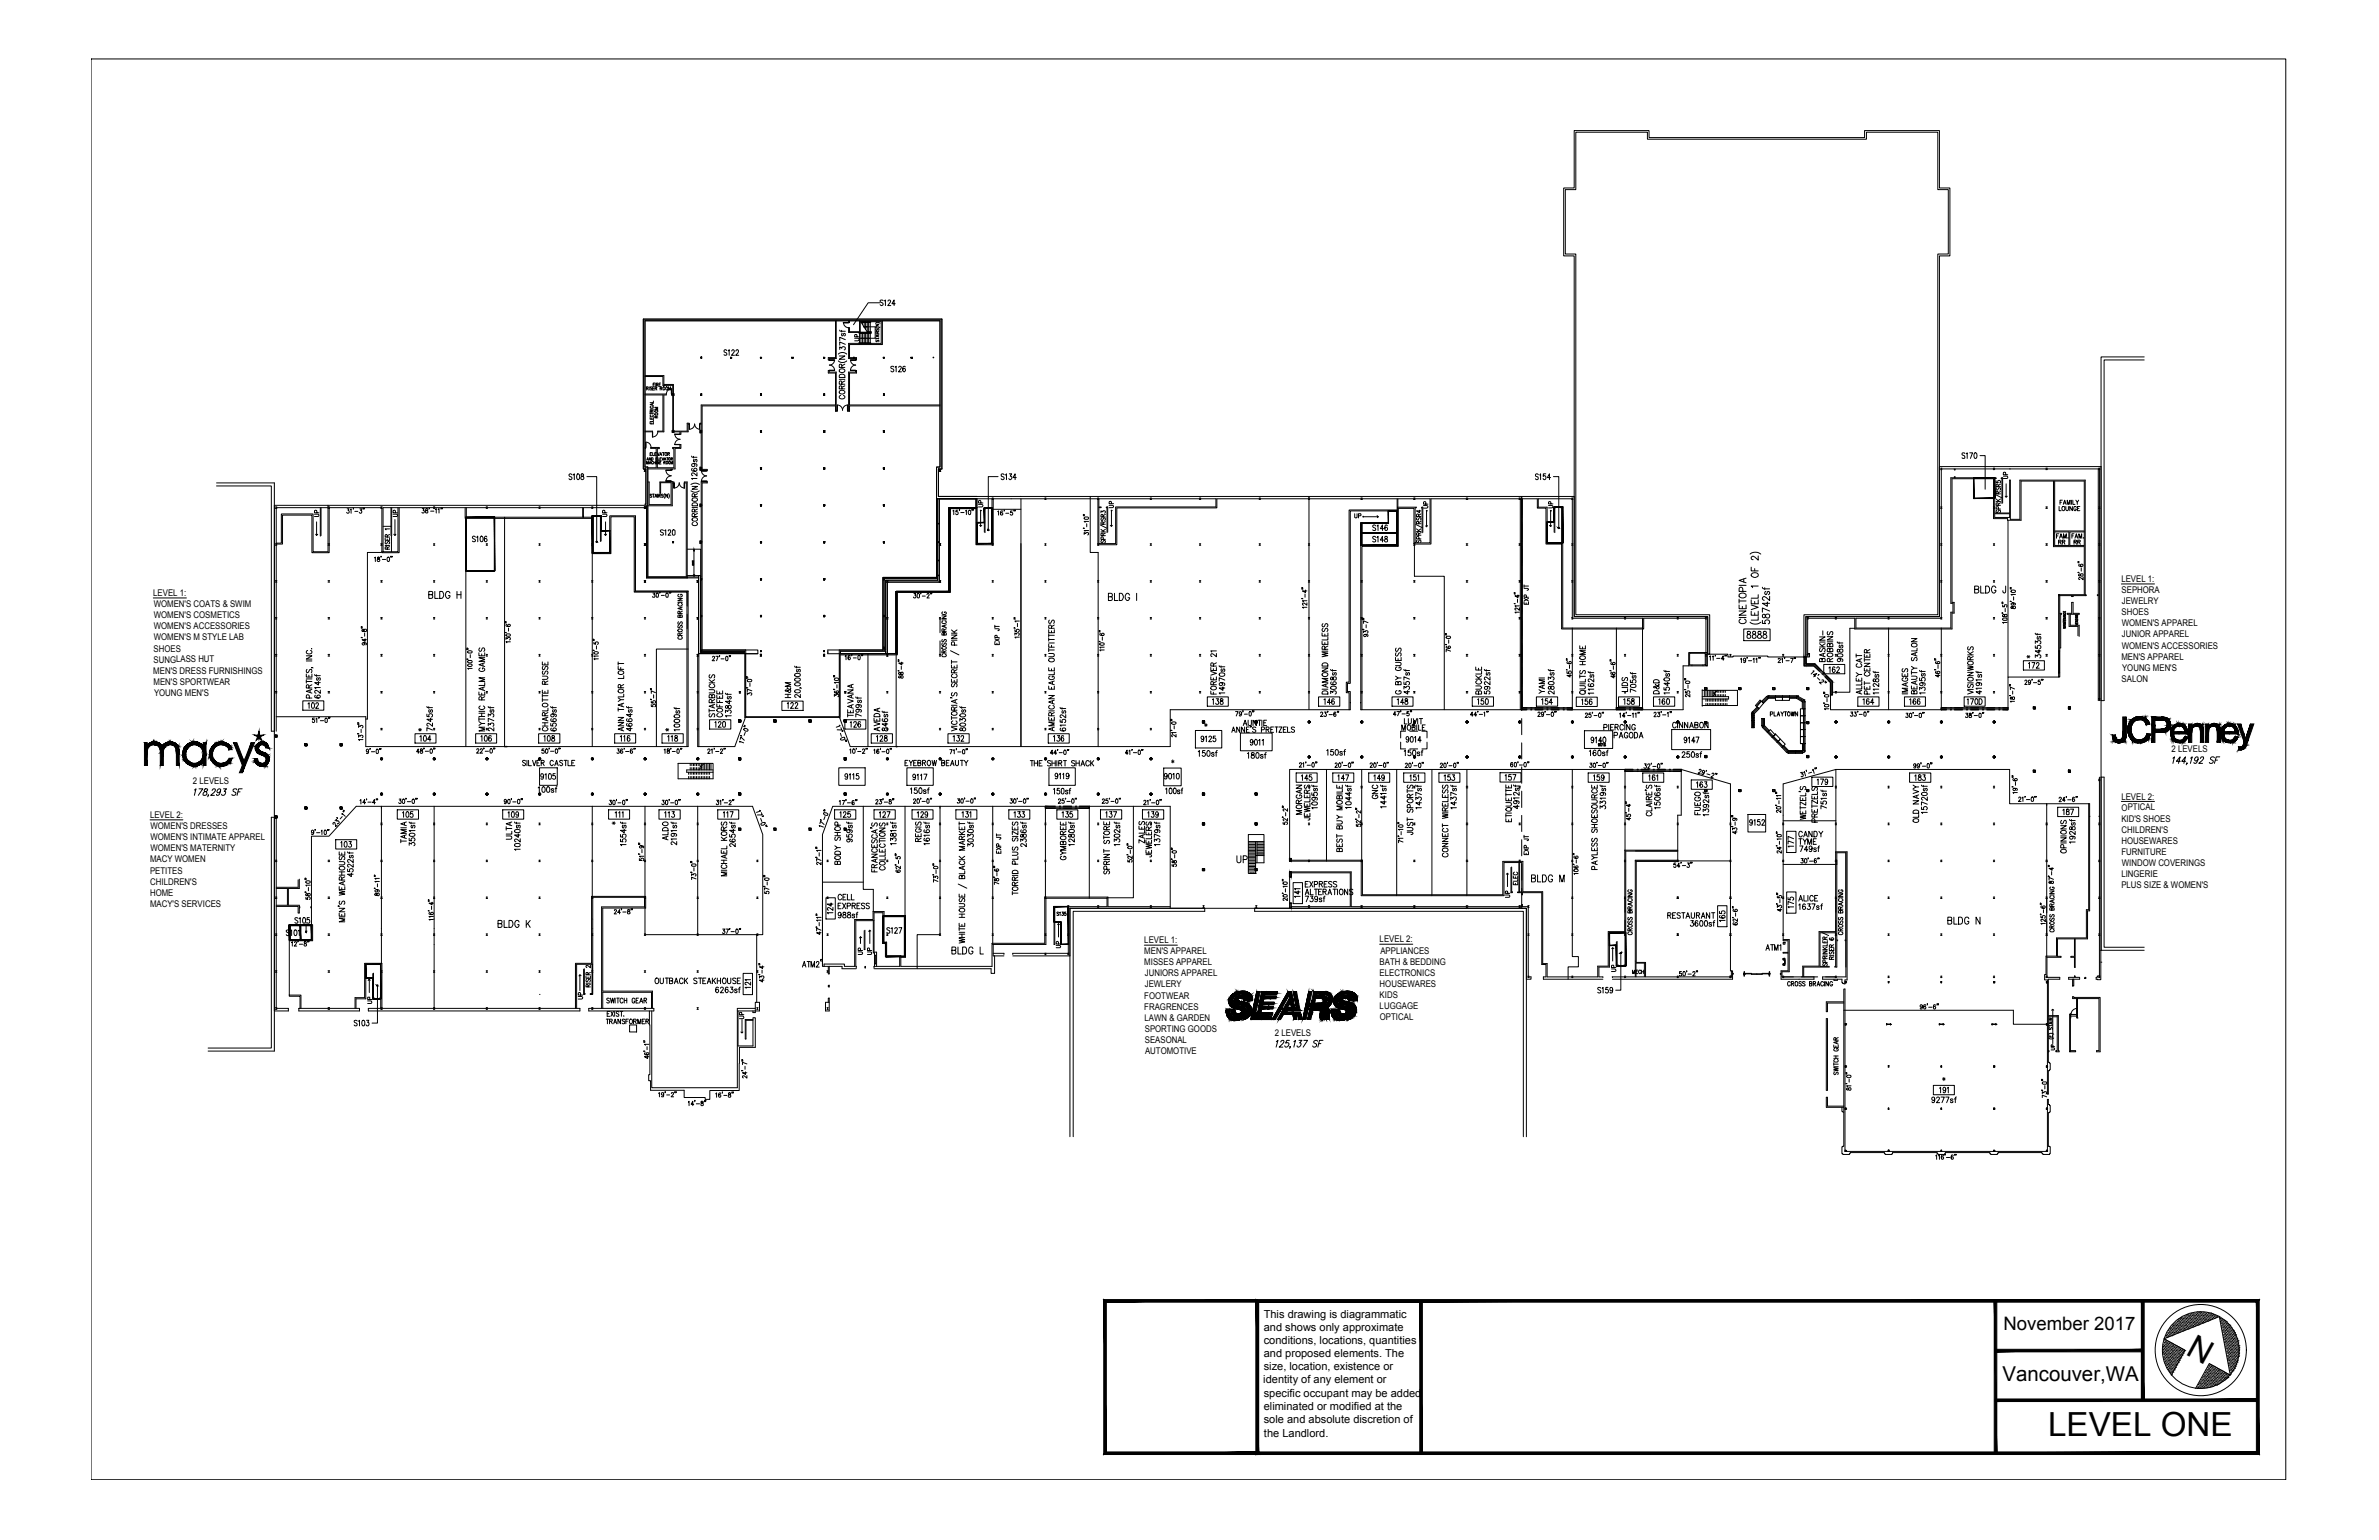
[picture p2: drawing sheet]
<svg xmlns="http://www.w3.org/2000/svg" width="432mm" height="279mm" viewBox="0 0 432 279" stroke-linecap="round" stroke-linejoin="round" font-family="sans-serif">
<defs><g id="words">
<text font-size="6" x="371.7" y="260.6">LEVEL ONE</text>
<text font-size="5.9" x="396.6" y="245.7" transform="rotate(29 396.6 245.7)">N</text>
<g font-size="4">
<text x="153.8" y="63.1">UP</text>
<text x="365.5" y="88.2" transform="rotate(-90 365.5 88.2)">UP</text>
<text x="55.7" y="94.9">UP</text>
<text x="282.9" y="93.5" transform="rotate(-90 282.9 93.5)">UP</text>
<text x="144.3" y="127.7" transform="rotate(-90 144.3 127.7)">H&amp;M</text>
<text x="302" y="127" transform="rotate(-90 302 127)">D&amp;D</text>
<text x="223.3" y="157.7">UP</text>
</g>
<text font-size="3.7" x="363.4" y="250.5">Vancouver,WA</text>
<g font-size="3.5">
<text x="73" y="94.9" transform="rotate(-90 73 94.9)">UP</text>
<text x="111.1" y="94.9" transform="rotate(-90 111.1 94.9)">UP</text>
<text x="179.2" y="93.1" transform="rotate(-90 179.2 93.1)">UP</text>
<text x="202.8" y="93.5" transform="rotate(-90 202.8 93.5)">UP</text>
<text x="244.8" y="95.2">UP</text>
<text x="260" y="93.5" transform="rotate(-90 260 93.5)">UP</text>
<text x="372.5" y="99.8">RR</text>
<text x="375.4" y="99.8">RR</text>
<text x="128.4" y="133">120</text>
<text x="153.1" y="133">126</text>
<text x="211.3" y="139.7">*</text>
<text x="306.6" y="143.9">163</text>
<text x="250.8" y="146" transform="rotate(-90 250.8 146)">GNC</text>
<text x="373.2" y="148.9">187</text>
<text x="274.8" y="164" transform="rotate(-90 274.8 164)">UP</text>
<text x="193.3" y="173.2" transform="rotate(-90 193.3 173.2)">UP</text>
<text x="159.1" y="174.3" transform="rotate(-90 159.1 174.3)">UP</text>
<text x="294.2" y="177.4" transform="rotate(-90 294.2 177.4)">UP</text>
<text x="68.4" y="183.4" transform="rotate(-90 68.4 183.4)">UP</text>
<text x="106.5" y="182.4" transform="rotate(-90 106.5 182.4)">UP</text>
<text x="135.8" y="185.9" transform="rotate(-90 135.8 185.9)">UP</text>
<text x="373.9" y="191.6" transform="rotate(-90 373.9 191.6)">UP</text>
</g>
<text font-size="3.4" x="363.6" y="241.4">November 2017</text>
<g font-size="3.1">
<text x="366.5" y="120.7">*</text>
<text x="74.8" y="133.7">*</text>
<text x="119.6" y="133.7">*</text>
<text x="217.3" y="133">*</text>
<text x="109.7" y="150.6">*</text>
</g>
<g font-size="2">
<text x="229.4" y="239">This drawing is diagrammatic</text>
<text x="229.4" y="241.4">and shows only approximate</text>
<text x="229.4" y="243.8">conditions, locations, quantities</text>
<text x="229.3" y="251">identity of any element or</text>
<text x="229.4" y="246.2">and proposed elements. The</text>
<text x="229.4" y="248.6">size, location, existence or</text>
<text x="229.4" y="253.4">specific occupant may be added</text>
<text x="229.4" y="255.8">eliminated or modified at the</text>
<text x="229.4" y="258.3">sole and absolute discretion of</text>
<text x="229.4" y="260.6">the Landlord.</text>
</g>
<g font-size="1.7">
<text x="385" y="105.6">LEVEL 1:</text>
<text x="385.1" y="107.6">SEPHORA</text>
<text x="27.8" y="108.1">LEVEL 1:</text>
<text x="27.9" y="110.1">WOMEN'S COATS &amp; SWIM</text>
<text x="27.9" y="112.2">WOMEN'S COSMETICS</text>
<text x="385.1" y="111.6">SHOES</text>
<text x="385.1" y="109.6">JEWELRY</text>
<text x="385.1" y="113.7">WOMEN'S APPAREL</text>
<text x="27.9" y="118.2">SHOES</text>
<text x="27.9" y="114.2">WOMEN'S ACCESSORIES</text>
<text x="27.9" y="116.2">WOMEN'S M STYLE LAB</text>
<text x="385" y="119.7">MEN'S APPAREL</text>
<text x="385.1" y="115.6">JUNIOR APPAREL</text>
<text x="385.1" y="117.7">WOMEN'S ACCESSORIES</text>
<text x="27.8" y="122.2">MEN'S DRESS FURNISHINGS</text>
<text x="27.9" y="120.2">SUNGLASS HUT</text>
<text x="27.9" y="124.2">MEN'S SPORTWEAR</text>
<text x="385.1" y="123.7">SALON</text>
<text x="385.2" y="121.7">YOUNG MEN'S</text>
<text x="28" y="126.3">YOUNG MEN'S</text>
<text x="394.1" y="136.5">2 LEVELS</text>
<text x="35" y="142.3">2 LEVELS</text>
<text x="27.2" y="148.4">LEVEL 2:</text>
<text x="385" y="145.1">LEVEL 2:</text>
<text x="385" y="149.1">KID'S SHOES</text>
<text x="385.1" y="147.1">OPTICAL</text>
<text x="27.3" y="150.4">WOMEN'S DRESSES</text>
<text x="27.3" y="152.4">WOMEN'S INTIMATE APPAREL</text>
<text x="27.3" y="154.5">WOMEN'S MATERNITY</text>
<text x="385" y="153.1">HOUSEWARES</text>
<text x="385" y="155.1">FURNITURE</text>
<text x="385.1" y="151.1">CHILDREN'S</text>
<text x="27.2" y="156.4">MACY WOMEN</text>
<text x="27.2" y="158.5">PETITES</text>
<text x="27.3" y="160.5">CHILDREN'S</text>
<text x="385" y="159.1">LINGERIE</text>
<text x="385" y="161.1">PLUS SIZE &amp; WOMEN'S</text>
<text x="385.1" y="157.1">WINDOW COVERINGS</text>
<text x="27.2" y="162.5" transform="rotate(-1 27.2 162.5)">HOME</text>
<text x="27.2" y="164.5">MACY'S SERVICES</text>
<text x="207.7" y="171.1">LEVEL 1:</text>
<text x="207.7" y="173.1">MEN'S APPAREL</text>
<text x="250.4" y="171">LEVEL 2:</text>
<text x="250.5" y="173">APPLIANCES</text>
<text x="207.7" y="175.2">MISSES APPAREL</text>
<text x="207.8" y="177.2">JUNIORS APPAREL</text>
<text x="207.8" y="179.1">JEWLERY</text>
<text x="250.4" y="175">BATH &amp; BEDDING</text>
<text x="250.4" y="177">ELECTRONICS</text>
<text x="250.4" y="179">HOUSEWARES</text>
<text x="207.7" y="181.2">FOOTWEAR</text>
<text x="207.7" y="183.2">FRAGRENCES</text>
<text x="207.7" y="185.2">LAWN &amp; GARDEN</text>
<text x="250.4" y="181">KIDS</text>
<text x="250.4" y="183.1">LUGGAGE</text>
<text x="250.5" y="185.1">OPTICAL</text>
<text x="207.8" y="187.2">SPORTING GOODS</text>
<text x="207.8" y="189.2">SEASONAL</text>
<text x="207.8" y="191.2">AUTOMOTIVE</text>
<text x="231.4" y="187.9">2 LEVELS</text>
</g>
</g></defs>
<!-- layer: X-L1-PROPOSED LEASE-N -->
<g fill="#5a5a5a" stroke="#5a5a5a" stroke-width=".18">
<path d="M295 139.6h10.2v.3z"/>
<path d="M352.4 128.4l12.1 .4v-.4zM352.4 128.4l12.1 .4h-12.1z"/>
<path d="M189.8 146.3l7.9 .3v-.3zM189.8 146.3l7.9 .3h-7.9z"/>
<path d="M295 139.9h10.2zM295 139.6l10.2 .3h-10.2z"/>
<path d="M234.1 158.2l.3 .9v-.9zM234.1 158.2l.3 .9h-.3z"/>
<path d="M234.1 155.8l.3 .4v-.4zM234.1 155.8l.3 .4h-.3z"/>
<path d="M327.5 119.2l.3 1.3v-1.3zM327.5 119.2l.3 1.3h-.3z"/>
<path d="M327.5 120.5l2.2 .3-.3-.3zM327.5 120.5l2.2 .3h-2.2z"/>
<path d="M329.2 120.8l3.4 2.8-2.9-2.8zM329.2 120.8l3.4 2.8h-.5z"/>
<path d="M332.1 123.6l.5 .2v-.2zM332.1 123.6l.5 .2h-.4z"/>
<path d="M332.2 123.8l.4 2.3v-2.3zM332.2 123.8l.4 2.3h-.4z"/>
<path d="M276.2 128.4l9.2 .4v-.4zM276.2 128.4l9.2 .4h-9.2z"/>
<path d="M293.4 128.4l4.7 .4v-.4zM293.4 128.4l4.7 .4h-4.7z"/>
<path d="M234.1 163.9l.3 .9v-.9zM234.1 163.9l.3 .9h-.3z"/>
</g>
<g fill="none" stroke="#000" stroke-width=".25">
<path d="M91.6 135.5h.4M162.7 135.5h.1M277.1 128.4h-.9v.4h.9M277.8 128.8h.1M277.8 128.4h.1M278.6 128.4h1.4M278.6 128.8h1.4M280.8 128.8h.1M280.8 128.4h.1M281.5 128.8h1.5M281.5 128.4h1.5M283.7 128.8h.1"/>
<path d="M283.7 128.4h.1M284.5 128.4h.9v.4h-.9M295 128.4h-1.6v.4h1.6M295.8 128.8h.1M295.8 128.4h.1M296.4 139.6h-1.4v.3h1.4M296.5 128.4h1.6v.4h-1.6M297.2 139.6h.1M297.2 139.9h.1M297.9 139.9h1.4M297.9 139.6h1.4M300.1 139.6h.1"/>
<path d="M300.1 139.9h.1M300.8 139.9h1.5M300.8 139.6h1.5M303 139.6h.1M303 139.9h.1M303.7 139.6h1.5v.3h-1.5M330.5 121.6l-1.1-1.1h-1.6v-1.3h-.3v1.6h1.7l1.1 1M330.8 122.3h.1M331 122.1h.1M331.5 122.6l1.1 1v2.5h-.4v-2.3l-.9-1M353.3 128.4h-.9v.4h.9M354 128.8h.1"/>
<path d="M354 128.4h.1M354.7 128.8h1.5M354.7 128.4h1.5M356.9 128.8h.1M356.9 128.4h.1M357.7 128.8h1.4M357.7 128.4h1.4M359.8 128.8h.1M359.8 128.4h.1M360.6 128.8h1.4M360.6 128.4h1.4M362.8 128.8h.1"/>
<path d="M362.8 128.4h.1M363.5 128.4h1v.4h-1M191.5 146.3h-1.7v.3h1.7M192.3 146.6h.1M192.3 146.3h.1M193 146.3h1.5M193 146.6h1.5M195.2 146.6h.1M195.2 146.3h.1M195.9 146.3h1.8v.3h-1.8M234.1 155.8h.3v.4h-.3zM234.1 158.2h.3v.9h-.3z"/>
<path d="M234.1 163.9h.3"/>
</g>
<path d="M69.2 146.3v.3M234.1 163.9h.3v.9h-.3z" fill="none" stroke="#000" stroke-width=".18"/>
<!-- layer: A1-GLA-STOR-E -->
<g fill="#000" stroke="#000" stroke-width=".18">
<path d="M84.6 93.8h5.2zM84.6 93.9l5.2-.1z"/>
<path d="M89.7 93.8l.1 9.8zM89.7 93.8l.1 9.8z"/>
<path d="M109.1 96.3h1.6zM109.1 96.3h1.6z"/>
<path d="M109.1 93.6v2.7zM109.1 93.6v2.7z"/>
<path d="M110.6 96.3l.1 4zM110.6 96.3l.1 4z"/>
<path d="M177.3 94.8v3.8zM177.3 94.8v3.8z"/>
<path d="M177.3 94.8h1.4zM177.3 94.9l1.4-.1z"/>
<path d="M178.6 92.1l.1 2.7zM178.6 92.1l.1 2.7z"/>
<path d="M177.3 98.7l2.8-.1zM177.3 98.6h2.8z"/>
<path d="M180 92.1l.1 6.5zM180 92.1l.1 6.5z"/>
<path d="M247 98.9h6.6zM247 99l6.6-.1z"/>
<path d="M247 94.9v1.8zM247 94.9v1.8z"/>
<path d="M247 94.9h5zM247 95l5-.1z"/>
<path d="M247 96.7v2.2zM247 96.7v2.2z"/>
<path d="M252 92.7v2.2zM252 92.7v2.2z"/>
<path d="M252 92.7h1.6zM252 92.7h1.6z"/>
<path d="M253.5 96.7l.1 2.2zM253.5 96.7l.1 2.2z"/>
<path d="M247 96.7l6.6-.1zM247 96.6h6.6z"/>
<path d="M247 96.7l6.6-.1zM247 96.6h6.6z"/>
<path d="M253.5 92.7l.1 4zM253.5 92.7l.1 4z"/>
<path d="M280.8 98.5h2.8zM280.8 98.5h2.8z"/>
<path d="M280.8 94.7l.1 3.8zM280.8 94.7l.1 3.8z"/>
<path d="M283.6 92l.1 6.5zM283.6 92l.1 6.5z"/>
<path d="M358.2 90.4h3.8zM358.2 90.5l3.8-.1z"/>
<path d="M358.2 86.7l.1 3.7zM358.2 86.7l.1 3.7z"/>
<path d="M362 86.7l.1 3.7zM362 86.7l.1 3.7z"/>
<path d="M358.2 86.7l3.8-.1zM358.2 86.6h3.8z"/>
<path d="M84.5 93.8l.1 9.8zM84.5 93.8l.1 9.8z"/>
<path d="M84.6 103.6l5.2-.1zM84.6 103.5h5.2z"/>
<path d="M107.5 93.6v6.7zM107.5 93.6v6.7z"/>
<path d="M107.5 100.3l3.2-.1zM107.5 100.2h3.2z"/>
<path d="M52.5 167.8v2.7zM52.5 167.8v2.7z"/>
<path d="M52.5 167.8h2zM52.5 167.8h2z"/>
<path d="M54.5 167.8l.1 2.7zM54.5 167.8l.1 2.7z"/>
<path d="M52.5 170.5h2zM52.5 170.5h2z"/>
<path d="M54.5 167.8h2zM54.5 167.8h2z"/>
<path d="M54.5 167.8l.1 2.7zM54.5 167.8l.1 2.7z"/>
<path d="M54.5 170.5h2zM54.5 170.5h2z"/>
<path d="M56.5 167.8l.1 2.7zM56.5 167.8l.1 2.7z"/>
<path d="M66.4 174.9v2.6zM66.4 174.9v2.6z"/>
<path d="M66.4 174.9h2.7zM66.4 175l2.7-.1z"/>
<path d="M66.4 177.5l1.3-.1zM66.4 177.4h1.3z"/>
<path d="M69.1 174.9v6.3zM69.1 174.9v6.3z"/>
<path d="M160.2 166.2l.1 4.9zM160.2 166.2l.1 4.9z"/>
<path d="M160.2 166.2h4.1zM160.2 166.2h4.1z"/>
<path d="M160.7 171.1l.1 2.5zM160.7 171.1l.1 2.5z"/>
<path d="M160.2 171.1h.6zM160.2 171.1h.6z"/>
<path d="M160.8 173.6l3.5-.1zM160.8 173.5h3.5z"/>
<path d="M164.2 166.2l.1 7.4zM164.2 166.2l.1 7.4z"/>
<path d="M191.3 164.5l.1 2.8zM191.3 164.5l.1 2.8z"/>
<path d="M191.3 164.5h2.6zM191.3 164.5h2.6z"/>
<path d="M192.5 167.3l.1 4.1zM192.5 167.3l.1 4.1z"/>
<path d="M191.3 167.3l1.3-.1zM191.3 167.2h1.3z"/>
<path d="M193.9 164.5v6.9zM193.9 164.5v6.9z"/>
<path d="M292.1 169.2l.1 2.3zM292.1 169.2l.1 2.3z"/>
<path d="M292.1 169.2h3zM292.1 169.3l3-.1z"/>
<path d="M293.3 171.5l.1 3.7zM293.3 171.5l.1 3.7z"/>
<path d="M292.1 171.6l1.3-.1zM292.1 171.5h1.3z"/>
<path d="M295 169.2l.1 6zM295 169.2l.1 6z"/>
<path d="M67.6 177.5l.1 3.7zM67.6 177.5l.1 3.7z"/>
</g>
<!-- layer: L1-LEASE-E -->
<g fill="none" stroke="#000" stroke-width=".18">
<path d="M109 96.3h1.8M177.2 94.8h1.5M185.2 90.1h.1M135.2 118.6v11.8l-1.8 5.1h-6.6M152.5 118.6v11.8l1.8 5.1h58.1v-6.7h32.5M310.3 118.7h3.3v.5h1v-.2l12.8 .2M327.8 119.2v1.3h1.6l3.2 3.1v2.5h-.4v2.7h20.2v-.4h12.1v-5.6h9.1M49.8 132.7v15.6M50.1 130h16.3v5.5h58.3M129.5 135.5h.1M162.7 135.5h.1M247.2 128.8h28.7"/>
<path d="M276.2 128.4v.4M276.3 128.4h9.1v.4h8M295 139.6h-60.9v16.2h.3v.3M295 139.9h10.2v-.3l8.9 2.6v33.9h.2M306.5 120.8h-1v8h-7.4v-.4h-4.7M381.4 127.1v13.9M170.6 146.3v.3M234.4 159.1h-.3v4.8M371.5 145.8v.3M379.1 145.8h-14.3v-6.2h-31.6l-9.5 2.6v28.3M52.5 170.7v9.8M56.5 167.8v-16.1h3.2l5-5.4h71.9l1.8 5.1v18.2h-1.1v12.2"/>
<path d="M66.4 177.5h1.3M149.3 163.4v11.5M212.4 164.8v-18.5h-14.7v.3h-7.9v-.3h-38.7l-1.8 5.1v23.9h.3M218.7 164.8h9"/>
</g>
<!-- layer: L1-KIOSK-E -->
<g fill="none" stroke="#000" stroke-width=".18">
<path d="M97.9 139.3h3.2v3.2h-3.2zM152.2 139.3h4.8v3.2h-4.8zM164.6 139.3h4.8v3.2h-4.8zM190.4 139.3h4.8v3.2h-4.8zM211.2 139.3h3.2v3.3h-3.2zM217 132.5h4.8v3.2h-4.8zM225.1 133h5.8v3.2h-5.8zM254.2 134.6v1.3h.9M255.1 132.7h-.9v1.2M255.9 132.7h1.4M255.9 135.9h1.4M258.1 132.7h.9v1.2"/>
<path d="M259 134.6v1.3h-.9M287.6 132.6h5.1v3.2h-5.1zM303.4 132.4h7.1v3.6h-7.1zM317.3 147.8h3.2v3.1h-3.2zM148.9 174.1h.4v.3h-.4zM323.7 171h.3v.3h-.3z"/>
</g>
<!-- layer: L1-TEXT-E -->
<g fill="none" stroke="#000" stroke-width=".18">
<path d="M57.3 96.9l.2 .2M57.5 94.7v2.4l.2-.2M69.9 97.6v.4h.8v-.4M69.9 99h.8M70 98.2l-.1 .4 .3 .1 .2-.4 .2-.1 .1 .2-.1 .3M70.3 97.8v.2M70.3 99.6l-.1-.4h-.3v.4h.8M70.3 97.4l-.1-.3-.2-.1-.1 .4h.8M70.7 99.2l-.4 .2M70.7 97l-.4 .2M71.5 96.9l.2 .2M71.7 94.3v2.8l.2-.2"/>
<path d="M109.7 96.9l.2 .2M109.9 94.7v2.4l.2-.2M178 92.7v2.8l-.2-.2M178.2 95.3l-.2 .2M199.7 95.2l1.2 .6M199.8 96.5h.8M199.8 96l.6 .5M200 98l-.2 .2 .2 .3 .4-.5 .2 .2-.1 .3M200.2 97.2v-.4h-.3l-.1 .4h.8M200.2 95.1v-.4h-.3l-.1 .4h.8M200.3 97.9l-.1-.5h-.3l-.1 .5h.8M200.6 96.7l-.4 .2"/>
<path d="M200.6 94.6l-.4 .3M200.6 96l-.4 .3M201.5 95.3l.2 .2M201.7 92.7v2.8l.2-.2M250 93.5l.2 .3h-2.8M250.2 93.8l-.2 .1M257 95.2l1.2 .5M257.1 96.4h.8M257.1 96l.6 .4M257.2 98l-.1 .4h.3l.2-.4h.2v.4M257.5 97.1l-.1-.4h-.2l-.1 .4h.8M257.5 95l-.1-.4h-.2l-.1 .4h.8"/>
<path d="M257.5 97.8v-.4h-.3l-.1 .4h.8M257.9 96.6l-.4 .3M257.9 94.6l-.4 .2M257.9 96l-.5 .3M258.8 95.4l.1 .2M258.9 92.7v2.9l.2-.2M281.4 92.7v2.8l-.2-.2M281.6 95.4l-.2 .1M362.2 89.7l1.2 .6M362.3 90.5l.6 .5M362.3 91h.8M362.4 92.6l-.1 .3 .3 .1 .2-.4h.2l.1 .1-.1 .3"/>
<path d="M362.7 91.7l-.1-.4h-.2l-.1 .4h.8M362.7 89.6l-.1-.4h-.2l-.1 .4h.8M362.7 92.4v-.4l-.3-.1-.1 .5h.8M363.1 91.2l-.4 .3M363.1 90.5l-.5 .3M364 90l.1 .2M364.1 87.8v2.4l.2-.2M373.7 91.9v.8h.4M373.9 91.1h.3M374.3 90.7h-.4v.8M374.4 91.9h.1a.36 .36 0 0 1 .3 .4 .36 .36 0 0 1-.4 .3l-.2-.2zM374.5 91.5l.2-.8 .3 .8"/>
<path d="M374.6 91.3h.3M375 91.9v.5l.2 .3 .2-.3v-.5M375.2 91.5v-.8l.3 .8 .2-.8v.8M376 90.7v.8M376.1 91.9v.8l-.4-.8v.8M376.2 90.7v.8h.4M376.8 90.7l.2 .4 .3-.4M376.9 92.1a.24 .24 0 0 0-.3-.2 .24 .24 0 0 0-.2 .2v.3a.24 .24 0 0 0 .2 .3 .24 .24 0 0 0 .3-.3h-.2M377 91.1v.4M377.1 92.2h.2M377.5 91.9h-.4v.8h.4M77.8 107.9l.7-.1v-.4l-.7-.1v1.3l.7-.2v-.4l-.2-.1"/>
<path d="M78.9 107.3v1.3h.7M79.8 107.3a.64 .64 0 0 1 .8 .6 .64 .64 0 0 1-.8 .7zM81.7 107.6a.41 .41 0 0 0-.5-.3 .41 .41 0 0 0-.3 .5v.3a.41 .41 0 0 0 .4 .5 .41 .41 0 0 0 .4-.5h-.3M82.9 107.3v1.3M82.9 107.9h.8M83.7 107.3v1.3M180.6 116.5v.5h.8v-.5M180.6 115.9l.8 .5M180.6 114.1h.7v.3h-.2M180.6 113.7h.8M180.6 113.4v.5M180.9 116.7v.3"/>
<path d="M181 115.7l-.1-.4h-.3v.4h.8M181.4 115.9l-.8 .5M201.2 108.3l.6-.1 .1-.4-.7-.2v1.4l.7-.2v-.4l-.3-.1M202.3 107.6v1.4h.6M203.2 107.6a.66 .66 0 0 1 .7 .7 .66 .66 0 0 1-.7 .7zM205 108a.41 .41 0 0 0-.5-.4 .41 .41 0 0 0-.3 .5v.3a.41 .41 0 0 0 .4 .6 .41 .41 0 0 0 .4-.6h-.3M206.3 107.6v1.4M276.6 109.2v.4h.8v-.4M276.6 108.6l.8 .4M276.6 106.8h.7l.1 .2-.2 .1M276.6 106.3h.8M276.6 106.1v.5"/>
<path d="M277 109.4v.2M277 108.4v-.4l-.3-.1-.1 .5h.8M277.4 108.6l-.8 .4M358.4 106.9h.6l.2-.2-.2-.3-.6-.1v1.3l.7-.1 .1-.3-.3-.3M359.5 106.3v1.3h.6M360.4 106.3a.64 .64 0 0 1 .7 .7 .64 .64 0 0 1-.7 .6zM362.3 106.6a.41 .41 0 0 0-.5-.3 .41 .41 0 0 0-.3 .5v.3a.41 .41 0 0 0 .4 .5 .41 .41 0 0 0 .4-.5h-.3M364 106.3v1.2l-.3 .1-.1-.1-.1-.3M374.5 113.3h.4M374.5 112.8h.4M374.5 112.7v.2M374.5 113h.4l-.4 .2h.4"/>
<path d="M374.5 112.4v.2h.4v-.2M374.5 112.1h.4l-.4 .2h.4M374.5 111.5h.4l-.4 .2h.4M374.5 110.9v.2h.4v-.2M374.6 111.2a.15 .15 0 0 0 .1 .2 .15 .15 0 0 0 .1-.2M374.7 110.9v.2M374.7 112.5v.1M374.8 111.9v.1M374.8 113.4v.2M374.9 113.7h-.4l.4 .2h-.4h.4M374.9 113.4l-.4 .1 .4 .2M374.9 111.8l-.4 .1 .4 .1"/>
<path d="M376.7 113.2l.4 .1-.4 .1M376.7 112.2h.4M376.7 112.9v.2h.4v-.2M376.7 112.6h.4l-.4 .2h.4M376.7 111.8h.4l-.4 .2h.4M376.8 111.5l-.1 .1a.17 .17 0 0 0 .2 .2 .17 .17 0 0 0 .1-.3v.1M376.8 112.3h.3v.2h-.4zM376.9 113v.1M321.3 129.6l.4-.1 .1-.2-.5-.2v.8M322 129.1v.8h.4M322.6 129.9l.2-.8 .2 .8M322.6 129.7h.3"/>
<path d="M323.2 129.1l.3 .4 .2-.4M323.5 129.5v.4M323.9 129.1h.4M324.1 129.1v.8M324.5 129.2a.33 .33 0 0 1 .4 .3 .33 .33 0 0 1-.4 .3l-.1-.4zM325.1 129.1l.2 .8 .1-.8 .2 .8 .1-.8M326.3 129.1v.8l-.4-.8v.8M394.4 137.6l.3-.3-.3 1.2M395.7 138.1h-.7l.7-.8-.3 1.2M396.7 138.1h-.7l.7-.8-.3 1.2M397 138.5l-.2 .3M397.6 137.6l.3-.3-.3 1.2"/>
<path d="M399 137.7l-.4 .4a.4 .4 0 0 1-.2-.6 .4 .4 0 0 1 .5-.1 .74 .74 0 0 1-.7 1.1v-.2M399.4 137.6l.1-.2h.4v.4l-.8 .7h.7M401.9 137.5a.34 .34 0 0 0-.5-.2 .34 .34 0 0 0-.1 .5l.4 .2a.38 .38 0 0 1-.2 .5 .38 .38 0 0 1-.5-.2M402.1 137.9h.4M402.9 137.3h-.6l-.4 1.2M35.3 143.3l.3-.2-.3 1.2M36.1 143.1h.7l-.8 1.2M37.2 143.2l-.1 .2 .3 .2a.37 .37 0 0 1 0 .6 .37 .37 0 0 1-.6-.1l.3-.4 .5-.3v-.2zM37.9 144.3h-.2h.2l-.2 .3M38.5 143.4a.3 .3 0 0 1 .3-.3 .3 .3 0 0 1 .3 .4l-.9 .8h.7M40 143.5l-.4 .3a.36 .36 0 0 1-.1-.5 .36 .36 0 0 1 .6 0l-.1 .2a.68 .68 0 0 1-.6 .8l-.1-.2M40.6 143.1h.5l-.4 .5h.1a.44 .44 0 0 1 0 .6 .44 .44 0 0 1-.6 0v-.1"/>
<path d="M43 143.3l-.2-.2-.5 .2v.3l.4 .1a.36 .36 0 0 1-.1 .6 .36 .36 0 0 1-.5-.2M43.2 143.7h.4M44 143.1h-.7l-.3 1.2M180.9 154.4v.4h.8v-.4M180.9 153.7l.8 .5M180.9 151.9l.7 .1v.2l-.2 .1M180.9 151.5h.8M180.9 151.3v.4M181.2 154.5v.3M181.3 153.5l-.1-.4h-.3v.4h.8M181.7 153.7l-.8 .5M273.4 158.6l.2-.2v2.5"/>
<path d="M273.6 158.4l.2 .2M274.7 158.9v.4h.8v-.4M274.9 158.2a.26 .26 0 0 0-.2 .3 .26 .26 0 0 0 .3 .2h.2a.26 .26 0 0 0 .3-.2 .26 .26 0 0 0-.2-.3M275.1 159.1v.2M275.5 159.5v.4h-.8M278 159.3h.6v-.5l-.6-.1v1.3h.6l.1-.4-.3-.3M279.1 158.7v1.3h.6M280 158.7a.64 .64 0 0 1 .7 .7 .64 .64 0 0 1-.7 .6zM281.8 159a.39 .39 0 0 0-.5-.3 .39 .39 0 0 0-.3 .5v.3a.39 .39 0 0 0 .4 .5 .39 .39 0 0 0 .4-.5h-.3M66.8 177.9l.2-.2v2.4M67 177.7l.2 .2M90.4 167.6l.6-.1 .1-.4-.7-.1v1.3l.7-.2v-.4l-.2-.1"/>
<path d="M91.5 167v1.3h.6M92.4 167a.64 .64 0 0 1 .7 .6 .64 .64 0 0 1-.7 .7zM94.2 167.3a.39 .39 0 0 0-.5-.3 .39 .39 0 0 0-.3 .5v.3a.4 .4 0 0 0 .4 .5 .4 .4 0 0 0 .4-.5h-.2M95.5 167v1.3M95.8 167.5l.4 .8M96.2 167l-.7 .8M105.1 177.1l.2-.2v2.8M105.3 176.9l.2 .1M106.4 177.1v.4h.8v-.4M106.4 177.7v.4l.5-.4 .3 .1-.2 .3M106.7 176.9v-.4l-.3-.1v.5h.8M106.7 177.2v.3"/>
<path d="M107.2 175.1v.5l-.7-.4-.1 .2 .1 .1M107.2 176.4l-.5 .2M157.7 169l.2-.2v2.4M157.9 168.8l.1 .1M172.8 172.4h.6v-.5l-.6-.1v1.3l.7-.1v-.5l-.3-.1M173.9 171.8v1.3h.6M174.7 171.8a.68 .68 0 0 1 .7 .4 .68 .68 0 0 1-.1 .8l-.6 .1zM176.6 172.1a.39 .39 0 0 0-.5-.3 .39 .39 0 0 0-.3 .5v.3a.4 .4 0 0 0 .4 .5 .4 .4 0 0 0 .4-.5h-.3M177.9 171.8v1.3h.6M192.1 167.6l-.1 .2M192.3 167.8l-.2-.2v2.4M283.1 160v-1.3l.4 1.3 .4-1.3v1.3"/>
<path d="M292.5 172.1l.2-.2v2.5M292.7 171.9l.2 .2M296.3 176.6v-.6l.2 .6 .2-.6v.6M296.9 176.3h.3M297.3 176h-.4v.6h.4M297.8 176.1a.22 .22 0 0 0-.2-.1 .22 .22 0 0 0-.2 .2v.2a.22 .22 0 0 0 .2 .2 .22 .22 0 0 0 .2-.1M298 176.3h.3M298 176v.6M298.3 176v.6M323.6 174h.3M323.6 175h.3M323.7 174.9h.3"/>
<path d="M323.7 175.1h.2M323.7 174.1h.3M323.7 173.9h.2M323.9 174.2h.1M323.9 174.8h.1M323.9 174.1h-.2M323.9 174.7h.1M323.9 174.4h.1M323.9 174.6h.1M323.9 173.9l.1 .9-.1 .3h-.1h-.2l.1-.3h.2v-.6M323.9 173.8l-.3 .1 .1 .3M330.7 169.2l1.2 .5"/>
<path d="M330.8 171.8l.6 .5M330.8 172.5h.9l-.9 .5h.9M330.8 170.6v.5h.9v-.5M330.8 173.3h.9M330.8 172.3h.9M331 174.8l-.2 .1 .2 .3 .4-.4 .3 .1-.2 .3M331.2 170.8v.3M331.2 173.9v-.4h-.3l-.1 .4h.9M331.2 170.4v-.4h-.3l-.1 .4h.9M331.3 174.6l-.1-.4h-.3l-.1 .4h.9M331.7 171.2v.4h-.9M331.7 173.5l-.5 .2"/>
<path d="M331.7 170l-.5 .2M331.7 171.8l-.5 .3M332 172v.5h.8v-.5M332 173.4h.8M332.2 172.7l-.2 .1 .2 .3 .1-.1 .2-.3h.3v.3l-.1 .1M332.2 170.2l-.2 .1a.39 .39 0 0 0 .4 .3 .39 .39 0 0 0 .4-.3l-.2-.2-.2 .2v.2h.2M332.4 172.2v.3M332.4 174.1v-.5h-.3l-.1 .5h.8M332.4 171.9v-.4l-.3-.1-.1 .5h.8M332.8 173.6l-.4 .2M332.8 171.4l-.4 .2M353.5 167l.7-.1v-.5h-.7v1.3l.7-.2v-.4l-.2-.1"/>
<path d="M354.6 166.4v1.3h.6M355.5 166.4a.68 .68 0 0 1 .7 .4 .68 .68 0 0 1-.2 .8l-.5 .1zM357.3 166.7a.39 .39 0 0 0-.4-.3 .39 .39 0 0 0-.3 .5v.3a.4 .4 0 0 0 .4 .5 .4 .4 0 0 0 .3-.5h-.2M359.4 166.4v1.3l-.7-1.3v1.3M110 184.9h.5M110.2 183.9h.3M110.3 184.9v.8M110.6 181.2l-.2-.1-.3 .1 .4 .4a.23 .23 0 0 1 .1 .3 .23 .23 0 0 1-.4 0l-.1-.1M110.6 185.3l.5-.1v-.2l-.5-.1v.8M110.7 183.5h-.5v.9h.5M110.8 181.1l.2 .9 .2-.9 .2 .9 .1-.9M110.9 183.5l.5 .9"/>
<path d="M110.9 185.3l.2 .4M111.4 183.5l-.5 .9M111.4 185.7l.2-.8 .3 .8M111.5 185.4h.3M111.6 183.5v.9M111.6 181.1v.9M111.9 181.1h.5M112.2 181.1v.9M112.3 183.6l-.1-.1-.3 .1v.2l.4 .2a.25 .25 0 0 1-.1 .4 .25 .25 0 0 1-.3-.1M112.5 183.5h.5M112.6 184.9v.8l-.4-.8v.8M112.8 183.5v.9"/>
<path d="M113.1 181.3a.28 .28 0 0 0-.4-.2 .28 .28 0 0 0-.2 .3v.2a.28 .28 0 0 0 .2 .4 .28 .28 0 0 0 .4-.2M113.2 184.3h.1M113.3 181.1v.9M113.3 181.5h.5M113.4 185l-.2-.1-.3 .1 .1 .2 .3 .1a.23 .23 0 0 1 .1 .4 .23 .23 0 0 1-.4 0l-.1-.1M113.6 185.3h.3M113.8 181.1v.9M114.1 184.9h-.5v.8M114.4 184.9a.4 .4 0 0 1 .4 .4 .4 .4 0 0 1-.4 .4l-.2-.3zM115 185.3l.4-.1 .1-.2-.5-.1v.8M115.2 181.3l-.1-.2a.46 .46 0 0 0-.4 .4 .46 .46 0 0 0 .4 .5l.1-.2v-.2h-.1M115.2 185.3l.3 .4"/>
<path d="M115.5 181.5h.2M115.8 185.7v-.8l.2 .8 .3-.8v.8M115.9 181.1h-.4v.9h.4M116.1 182l.3-.9 .3 .9M116.2 181.7h.4M116.6 185.3h.3M116.9 181.5h.4v-.3l-.4-.1v.9M117 184.9h-.4v.8h.4M117.1 181.5l.3 .5M117.2 185.3l.5-.1v-.2l-.5-.1v.8M117.5 185.3l.2 .4M134.5 187.2l.2 .2 .1-.2"/>
<path d="M134.7 185v2.4M231.7 189l.3-.2-.4 1.2M232.5 189l.2-.2h.2l.2 .2-.9 1h.6M234 188.8h-.4l-.2 .5a.35 .35 0 0 1 .5-.1 .35 .35 0 0 1-.1 .6 .35 .35 0 0 1-.6 .1v-.2M234.2 189.9l-.2 .3M234.8 189l.3-.2-.3 1.2M235.8 188.8h.5l-.4 .4a.41 .41 0 0 1 .2 .5 .41 .41 0 0 1-.5 .3l-.2-.3M236.7 188.8h.6l-.8 1.2M239.2 188.9l-.2-.1-.5 .1v.3l.4 .2a.38 .38 0 0 1-.1 .5 .38 .38 0 0 1-.5-.1M239.4 189.3h.3M240.1 188.8h-.6l-.3 1.2M332.8 189.6v.4h.8v-.4"/>
<path d="M332.8 193.5h.8M332.8 192h.8M332.8 193.7l.8 .1-.8 .2 .8 .2-.8 .1M332.8 193.1h.8M332.8 192.8v.5M332.8 191.6h.8M333 194.5l-.2 .2 .2 .3 .4-.5 .2 .2v.3M333.1 192.2a.24 .24 0 0 0-.3 .3 .24 .24 0 0 0 .4 .2h.1a.24 .24 0 0 0 .3-.2 .24 .24 0 0 0-.1-.3M333.1 190.2h-.1a.3 .3 0 0 0-.1 .5 .3 .3 0 0 0 .4 0l.3-.2v-.3h-.3v.2M333.2 188.7v-.4h-.3l-.1 .4h.8M333.2 189.8v.2M333.2 191.6v.4"/>
<path d="M333.4 189v.3M333.6 188.9l-.8 .2 .8 .3M333.6 188.2l-.4 .3M371.8 187.6a.78 .78 0 0 1 1 0M371.9 185.2h.6M371.9 186.1h.6M371.9 185.9v.4M372 186.4v.4l.4-.4 .1 .1v.3M372.2 185v-.3h-.2l-.1 .3h.6M372.3 185.5v.2M372.4 183.3l.2-.2 .2 .2M372.5 185.4l-.6 .2 .6 .2"/>
<path d="M372.5 184.7l-.3 .2M372.6 183.1v6.2"/>
</g>
<!-- layer: L1-WALL-E -->
<g fill="none" stroke="#000" stroke-width=".18">
<path d="M50.1 98.7v34M58.1 92.1v5.2M58.3 92.1v5.1M59.5 91.7v8.4h-2.7v-6.9h-5.7v5.3h-1v-6.4h9.4M59.7 92.1h9.5M59.7 92.1v8.2h-3.1v-6.8h-5.3v5.2h-1.2M71 92.1v5.1M71 97.2v2.9M71.1 92.1v5.1M72.2 92.1v8h-2.7v-8h36.3v1.7M72.4 92.1v8.2h-3.1v-8.1M84.4 92.1v2h23.1"/>
<path d="M84.6 92.1v1.7h22.9M107.5 93.6v6.8h3.4v-6.6h4.2v13.6h9.6v28.1h.2v-28.2M107.7 93.7v6.6h3v-6.7h4.6v13.7h9.6M108.9 93.7l.1 4.5M109.1 93.6v4.6M115.3 93.6v13.7h9.6M117.1 92.1h-11.2v1.7M117.1 91.5h.1v-6.4h-.4v-27.2h54.2v27.2h-.7v5h115.4v21.8h24.2v6.6M117.3 91.7h-67.5v41M117.4 91.8v13h9.4M170 90.5h29.3v8.3h3.4v-6.7h18.2v-1.6h32.7v2h-8.7v31.3h-.5v1.9h.5v3.1h.2v-3.3h-.5v-1.5h.5v-31.3h8.5v6.2h-6.6M170.2 90.5v14.8h-9.4v12.6h-.3v-13h9.7"/>
<path d="M170.5 90.5v15.1h-9.4v13h1.6v-11.3h9.6v-15.2h5M172.3 92.1v15.2M177.3 92.1h-5v15.2h-9.6v11.3v-11.3M178.7 92.1v4.4M179 92.3h-.2v4.3M180.1 90.5v8.1h-2.8v-8.1v8.1M180.3 90.5v8.3h-3.2v-6.5h-4.6v15.2h-9.6v11.1h-.2v-11.3h9.6v-15.2h5M199.4 90.5h21.3v1.5M200.8 92.1h.1v4.5M201.1 92v4.5M220.7 92h-18.2v6.6h-3.1v-6.5M247.2 98.9v-4h4v-.1h-4.2v34h.2v-29.7h6.6v-6.9h2.8v6.5h3.1v-8.2h19.3v1.7h1.6v6.5h2.8v15.4h14.9v-1.9h11.3v6.2"/>
<path d="M253.7 92h3.4M253.7 92v-1.5h5.9v8h-2.7v-6.4M258 92.1l.1 4.6M258.2 92v4.6M275.9 90.5v38.3h.3v-38.3M276.2 90.5v37.9h.1v-37.9M279.2 90.5h6.2v21.7h12.7v1.7h-14.5v-21.9M280.8 92v6.5h2.6v-6.4M282.1 92v4.5M282.3 92.1h-.1v4.5M354.7 86.7v-.2h.2v.2M362 93.2h2.8v.7h-2.8z"/>
<path d="M362 86.7v6.4h2.8v-6M362.3 86.8v-.1h-8.2v22.8h.4v1.6h-.4v2.8h-17.2M363.2 86.8h.2v4.5M363.5 86.7v4.6M364.8 85.1h-9.9v.1h-.2v-.1h-2.3v27.1h-15.5v1.8M364.9 85.1h16.2v42M364.9 87.1v7.1h1.7v-7.1h11.9v21M372.9 99v-11.7h5.4v11.7M372.9 96.3h5.4M380.8 85.1v42M124.7 104.7v.1M126.8 104.7h-9.2v-20h-.5v-26.5h53.5v26.5h-.6v20.1h-9.8v13.1h-9.9v.7"/>
<path d="M126.8 118.6v-14.2h.3v13.5h10.5v.7h-2.2M126.8 118.6v16.9h-.2v-16.6M127.1 118.1h8v.2h-8zM152.5 118.1h8.3v.5h-8.3zM306.7 118.5h2.8v2.1h-2.8zM309.7 118.4h.2v2.4h-3.4v-2.4h3.2v2.4M310 118.7h.3v-7.2h-24.3v-65.4h-1.9v-11.7h1.9v-10.4h13v1.3h39.8v-1.3h12.9v10.4h1.9v11.7h-1.9v65.4h-24.3v7.7h.4M310.3 118.7h-.3v-6.8h-24.3v-65.5h-1.9v-12.3h1.9v-10.4h13.6v1.3h39.1v-1.3h13.6v10.4h1.9v12.3h-1.9v65.5h-24.2v7.3h-.4M373.6 118.1h.3M373.7 118.1v3.8l.1-3.8M373.9 111.3h.3v.1h-.2v6.1h-.1M376 108.1v.1h.3v-.1"/>
<path d="M377.2 115.3v-1.6h-1.6v-2.3h-.4v-.1h.8v-2h.3v2h1.1v.1h-1.6v2h1.6v2.1M378.5 107.9h.1v.2h-4.7v14.7h-.3v-14.9h4.7v-8.7h-5.6v-11.9h-5.9v7.1h-2.4v-.3h-2.6v-7.2h-7.5v22.4h.4v1.9h-.4v2.9h-17.7v-1.9h-8.5v6.4h.3v.6h-.6v-7.3h24.2v-27.2h29.4v42.4M380.8 107.9h-.1v.2h.1M245.1 127.5h.1M247 127.5h.1M307.1 120.6v.2M309.1 120.6v.2M49.8 148.3v35.1h2.5v-.4h-2.2v-34.7M54.1 159.6v1.4h-4M54.3 159.5v1.7h-2v3h2v1.4h-.2v-1.1h-4M274.2 157.4v4.6M274.4 157.3v4.5h.1"/>
<path d="M275.7 156.5v5.3h-.3v.2h4.4v13h.8v2.2h-.5v.5h10.8M275.8 156.5v5.3h.4M304.5 156.3h-7.5v18.3h1.7v2.6h15.6v-1.1h.2v1.6h-21.8M304.5 156.1h-7.7v21.1h-4.2M304.5 154.2h-9.6v14.8h-3v6.3h-1.9v1.9h-9.2v-2.4h-.8v-13h-3.6v-5.5h-3.6v6h-25.5v-6.2h-12.9v.1h12.7v6.3h25.9v-6h3.2v5.8h.1v-.3M304.5 154.4h-9.4v20.8M373.7 144.9v-.1a.22 .22 0 0 1 .3-.2 .22 .22 0 0 1 .2 .3l-.5 .5h.5M374.8 145.2h-.4l.3-.6v.8M375.1 144.5l-.1 .2M376.5 144.8l-.1-.2a.39 .39 0 0 0-.3 .4 .39 .39 0 0 0 .3 .4 .24 .24 0 0 0 .1-.3 .24 .24 0 0 0-.3-.1l-.1 .2M376.9 144.5l-.1 .2M377 144.5v.2"/>
<path d="M379.3 148.1v.1M381.1 148.1v.1M381.4 141l-.1 36.7h-.6h-.2v-.4h.2v-.2h.4v-36.1M50.1 161.2h2.1v3h-2.1M52.5 167.8h4.2v2.9h-4.2zM52.7 168h3.8v2.5h-3.8zM56.4 164.5l.1 .2zM67.7 176.6v4.6M67.8 176.6v4.5h.1M105.9 175.8v4.6M106.1 175.8v4.5h.1M107.5 174.9v5.4h-.4v.1h.5v-17.6h9.4v1.7h-7.8v18.5"/>
<path d="M107.6 174.9h-2.9v8.1M150.3 178.8h.2v.3h-.2zM150.5 175.3v1.4h-.2v-1.4M155.4 175.3v.3M156.9 168.9v3.4M157 175.6v-.3l.1 .3M157 168.8v3.5M158.5 167v5.9M158.6 172.7v-7.1h1.6v5.5h.6v2.5h2.5v1.7h-4.7v.3M158.6 167h-3.3v8.3M160.5 166.3h3.6v7.2l-3.2-.1v-2.5h-.4zM180.3 173h1.9v.2"/>
<path d="M182.2 173.4h-1.7v3.2h-.6v-.8h-21.3M191.3 171.4v-6.9h9.6v-1.5h-11.1v8.4h-9.5v2M191.4 164.5v6.9M192.6 167.3v4.1M193.9 164.5v8.5h-10.1v.2M212.4 164.5h-11.3v-1.7h-11.5v8.3h-9.5v4.2h-16.6v-1.6h.9v-7.6h-3.9v-.7h-2v1.4h-3.4v8.5h-1.8v-.4h-3.7v.4h3.2v.5h2.6M218.7 164.8h-24.5v8.6h-10.4M227.7 164.8h49.3v12.9h.9v-.5h-.5v-12.7h-32.1v-6.3h-10.9v.2h10.7v6.1h-10.7v.3M276.2 164.5v-.4h.1v.4M293.4 170.9v4.3M293.5 170.8v4.3M294.7 175.2v-.1h.3v-5.9h-2.9v6.3"/>
<path d="M296.9 174.7h1.6v2.5h-1.6zM314.5 176.6h.1v.2h-.1M316.8 176.6l-.3 .5v-.8l.1 .3h1.3v.2h1.9v-.2h1.3l.1-.3v.8l-.2-.5M316.8 176.7h4.2M318.9 176.7v.1M323.3 176.6h-.2v.2h.2M332 175.3h-1.7v-6.1h2.9v6.1h-.2M332.9 177.7v.2h.6v-.2M333.6 170.5h-.2v-15.8h1.6v22.5h-4.2v.5h3.5v.6l.6 .2v-.7h.4v-23.3h-2.1v14.5h-3v6.3h-3v1.9h-3.8v-.9h1.4v-5.8h-1.1v.2h.8v2.1h-.8v.1h.8v3.2h-1.2v1.6h5.9v-.5h-1.8v-1.7h4.6M333.6 170.7h-.2v4.8h-.4M334.7 179.4h.2v29.5h36.7v-9.4h.2v.9h.2v.2h.1v1.1l-.3 .2v6.1l.3 .1v1.2l-.1 .2h-1.2v-.2h-.2v-.2h-8l-.1 .4h-1.2v-.2h-.1v-.2h-8.1l-.2 .4h-1.1v-.2h-.2v-.2h-8.1l-.1 .4h-1.2v-.2h-.2v-.2h-6.2l-.1 .4h-1.2v-.2h-.2v-1.2l.4-.1zM334.9 170.7h.1"/>
<path d="M334.9 170.5h.1M375.5 177.3h1v-.2h.2v.2h.8v.4h-2zM376.2 177.7h.2v1.2h-.2zM376.5 170.3v3.2h-.6v.2h.6v1.8h.2v-5.2M378.4 177.3h.2v.2h-.2zM381.3 174.6h.1M54.2 183h.1M54.2 183h11M54.2 183v.4h11M54.5 183v-2.3h-2v-.2h2.1v2.5M66.2 181v-6.2h3.1v8.2h36M66.4 181.2v-6.3h2.7v8.1"/>
<path d="M66.9 183.4h38.4M104.5 183v-8.2h2.9v-12.2h9.8v2.1h-7.8v15.1h9v3.2h.3v.4h-11.8M106.9 183h11.4v-3h-8.9v3M114.3 186h1.2v1.2h-1.2zM117.9 183.4l.1 11.6h-.3v1.1h.4v1.7h6.1v1.3h3.8v.4h.8v-1.6h5.4v-5M133.8 183.4h4.1v-1.6h-.8v1.9h-.4M134 183.4v6.4h2.7v-5.2h.4v5.4h-2.9v2.9M135.3 185v3.5h.1v-3.4M137.1 183h-3.3v14.3h-15.5v-13.9M150.3 181.8v-.7h.2v2.3h-.7v-1.6h.7M331.5 184.8h.2v13h-.2zM334.7 181.8h-3.2v1.7h.2v-1.5h3"/>
<path d="M371.8 184.5h1.6M371.8 190.8v-13.1h2.1v-.4h-2.4v-3.6h2.6v-.2h-.7v-3.2h5.5v-5h.4v-19.5h-.2v19.2h-.4v5.2h-5.4v3.3h-1.9v3.3h-.3v1h.5v20.7h.2v-4.2h.2v-.2h.1v-1.2h-.1v-.2h-.2M373.4 184.3v6.3h-.3v.2h.6v-.2h-.1v-6.3h-1.8M375.7 190.6h1v.2h-1zM376.2 180.8h.2v.2h4.8v9.8h-.7v-.2h.5v-9.4h-4.8zM334.3 200.9v.8l.4 .1M334.7 200.7h-3v-1.6h-.2v1.8h3.2"/>
</g>
<!-- layer: L1-DEPT-E -->
<path d="M389.2 64.8h-7.8v62.3h.5v-61.8h7.3M39.3 87.6h10.5v45.1h-.6v-44.5h-9.9M389.2 171.9h-7.3v-30.9h-.5v31.4h7.8M37.8 190.1h11.4v-41.8h.6v42.4h-12M194.8 206.2v-40.9h23.9v-.5h-24.5v41.4M276.5 206.2v-40.9h-48.8v-.5h49.3v41.4" fill="none" stroke="#000" stroke-width=".18"/>
<!-- layer: L1-TEXT-E -->
<g fill="#000" stroke="#000" stroke-width=".18">
<path d="M26.2 134.7h.5v.5zM26.2 134.7l.5 1.7v.4zM26.7 135.2l.6-.5 .5-.1zM26.2 134.7l.6 1.4-.1 .3zM26.2 134.7l.6 1.2v.2zM26.2 134.7l.7 1-.1 .2zM26.2 134.7l.8 .9-.1 .1zM26.2 134.7l.5 .5 .3 .4zM27.8 134.6l-.7 .9zM27.8 134.6l-.6 .7zM27.8 134.6l-.2 .6h-.3zM28.2 135.2l1.2 .1z"/>
<path d="M28.8 135.5l.6-.2zM29.4 135.3l.5-.4 1-.3zM29.6 136.8v2.1h-.5zM29.6 136.4v.4l-.5 2.1zM29.1 136.6l.5-.2-.5 2.5zM29.1 136.6l.6-.5-.1 .3zM29.7 135.9v.2l-.6 .5zM29.8 135.7l-.7 .9zM29.1 136.2l.7-.5-.7 .9zM29.9 134.9l1-.3zM28.9 135.7l1.2-.4zM30.5 134.6h.4z"/>
<path d="M28.8 135.5l1.7-.3zM28.8 135.5l1.9-.4zM30.9 134.6l.9 .2 .5 .6zM30.9 134.6l.2 .6-.2-.1zM30.9 134.6v.5h-.2zM32.3 135.4l-.3 .9-.1-.3zM31.8 135.7l.5-.3-.4 .6zM31.7 135.5l.6-.1-.5 .3zM31.6 135.3l.7 .1-.6 .1zM31.4 135.2l.9 .2zM33.2 136.8l.6-.3-.1 .3zM33.8 136.2v.3l-.6 .3z"/>
<path d="M33.9 136l-.7 .8zM34 135.9l-.8 .9zM34.2 135.6l-1 1.2zM33.4 135.7l-.1 .3zM33.3 136l-.1 .3zM33.4 135.7l-.2 1.1v-.5zM33.4 137.9l1.9 1.1-1.2-.3zM33.2 136.8h.5zM33.8 137.2v.3l-.4 .4zM33.4 137.9l.4-.4 .2 .2zM34.2 138l1.1 1zM34.4 138.2l.9 .8z"/>
<path d="M33.4 135.7l1.5-1.1-1.7 2.2zM34.9 134.6l-1.7 2.2zM34.9 134.6l-.7 1zM34.9 134.6l-.2 .6-.3 .2zM34.7 138.4l.3 .1 .3 .5zM35.3 139l1.3-.5-.6 .4zM35.9 138.4l.3-.2-.9 .8zM35.6 138.5l.3-.1-.6 .6zM34.9 134.6l.7 .6-.3-.1zM34.9 134.6l1 .6zM34.9 134.6l1.3 .8zM34.9 134.6l2 .8h-.7z"/>
<path d="M36.9 138.2l-.3 .3zM36.8 137.1l-.2 1.4zM36.8 137.4l-.2 1.1zM36.6 137.7v.8l-.2-.5zM36.9 135.4l-.1 .7-.2-.2zM37.4 134.7l-.5 2.1-.1-.4zM34.9 134.6l1.5 .3 .5 .5zM36.9 134.7h.5l-.5 .7zM36.9 136.8h.5l-.6 .3zM39 134.9l-.9 2.3 .1-1.2zM38.1 137.2l.5-.1 .1 .4zM38.1 137.2l.5-.4v.3z"/>
<path d="M38.1 137.2l.6 .3 .1 .2zM39 134.9l-.4 1.6zM38.1 137.2l.9 .8zM39 134.9l.6-.2 .6-.1zM38.1 137.2l1.2 1zM39 134.9l1.2-.3-.9 .8zM39 134.9l.3 .5-.3 .2zM38.1 137.2l1.2 1 .4 .8zM39.6 134.7l.6-.1zM38.1 137.2l1.6 1.8-1-.6zM39.8 138.5h.3l-.4 .5zM40.1 138.5h.3l-.7 .5z"/>
<path d="M40.2 134.6l.9 .2 .7 .6zM40.2 134.6l1.6 .8-1.2-.2zM40.2 134.6l.4 .6h-.2zM40.2 134.6l.2 .6-.3-.1zM40.2 134.6l-.1 .5-.3 .1zM39.5 135.2l.7-.6-.4 .6zM39.3 135.4l.9-.8zM39.7 139l.9-.6zM39.7 139l1.1-.6zM41.6 137.6h.5l-.6 .2zM39.7 139l1.9-.6-.8 .5zM41.8 135.4l-.2 .6-.1-.2z"/>
<path d="M41.3 135.6l.5-.2-.3 .4zM41.2 135.5l.6-.1-.5 .2zM41 135.3l.8 .1-.6 .1zM40.8 135.2l1 .2zM40.6 135.2l1.2 .2zM42.4 134.7h.6l1.3 3.4zM46.2 137.7h.6zM46.2 137.7h.6v.1zM46.2 137.7l.1 .5zM46.2 137.7l.6 .1-.5 .4zM46.3 138.2l.5-.4v.2zM46.3 138.2l.5-.2 .1 .1z"/>
<path d="M46.3 138.2l.6-.1 .1 .1zM46.8 134.9l.6-.3-.9 .9zM46.5 135.5l.9-.9-.1 .6zM46.5 135.5h.5v.1zM46.8 133.7l.2 .2-.5 .4zM46.1 133.3l.7 .1v.3zM47 132.7l-.2 .7zM47 132.7l.1 .7zM47.1 133.4l.8-.1-.6 .4zM47.3 136.3l1.4 .8zM47 133.9l.3-.2 .2 .6zM47.4 134.6l.5 .6z"/>
<path d="M47.4 136.4l.9 .3 .4 .4zM47 136.7l.9 .4zM46.5 135.5l1.6 1.8zM46.3 138.2l2 .6zM47.2 138.4l1.1 .4zM48.7 137.1l-.4 .7zM48.1 137.3l.6-.2-.5 .3zM48.2 135.6l.6 .1h-.6zM48.2 135.5l.6 .2-.6-.1zM48.1 135.3l.7 .4zM48 135.2l.8 .5zM383.4 133.4l.6-.1v.2z"/>
<path d="M383.4 133.7l.6 .1-.3 .6zM384 133.8l-.3 .6zM384.1 133.9v.1l-.4 .4zM383.7 134.4l.8-.2zM383.7 134.4l.9-.2zM384.8 134.2l.2-.1 .6 .3zM385.3 130.1h.6l-.6 3.2zM386.2 132.1l.7-.2v.2zM386.2 132.1l.7-.4v.2zM386.2 132.1l.8-.6zM386.2 132.1l.9-.8-.1 .2zM387.2 131.1l-1 1z"/>
<path d="M387.2 131.1l.1-.1-1.1 1.1zM386.8 130.6l-.6 1.5 .1-.7zM386.8 130.6l.5 .4-1.1 1.1zM386.8 130.6l.7 .2-.2 .2zM386.2 132.1h.7v.3zM386.2 132.1l.7 .3v.5zM386.2 132.1l.7 1zM386.2 132.1l.7 1 .1 .3zM386.2 132.1l.9 1.4zM386.8 130.6h1.3zM386.8 130.6h1.5zM386.8 130.6l2.5-.4-1 .4z"/>
<path d="M388.3 134.2l1.5-.1zM389.3 130.2v.7l-.2-.1zM389.3 130.2l.1 .9zM389.3 130.2l.2 1.1zM389.6 133.3l.2 .8-.3-.6zM389.5 133.5l.3 .6-.4-.3zM389.2 133.9l.2-.1 .4 .3zM389 134.1l.2-.2 .6 .2zM389.7 133.1l.6 .1zM391.1 130.7v.8h-.6zM390.5 130.1l.6 .6-.6 .8zM391.1 132.8v1.9h-.6z"/>
<path d="M393 130.8l.7-.3-.5 .5zM393.2 131l.5-.5-.4 .7zM393.7 130.5l-.4 .9v-.2zM393.7 130.5l.3 .9h-.7zM390.5 130.1l3.2 .4-2.6 .2zM391.1 130.7l2.6-.2zM392.3 130.7l1.4-.2zM392.6 130.7l1.1-.2zM393.3 131.6l.6 .1-.6 .1zM394.1 132.3l.3 2-.4-.9zM394.4 134.3l1.7 .4h-.9zM394.5 133.2l1-.5v.5z"/>
<path d="M394.5 132.7h1l-1 .5zM394.1 132.3h.5v.2zM394.1 132.3l.6-.1-.1 .1zM395.2 131.3l.2 .4-.2 .1zM394.4 134.3l.6-.2 .2 .1zM394.4 131.7l.8-.4-1.1 1zM395.5 132.7l1.6 .5h-1.6zM395.5 131.3v.4zM396.5 133.8l-.4 .9zM396.2 134.1l.2-.2-.3 .8zM395.9 134.3l.3-.2-.1 .6zM396.4 131.5v.7l-.1-.1z"/>
<path d="M396.4 131.5l.1 .8zM395.5 131.3l.9 .2-.9 .2zM395.5 131.7l.9-.2zM395.8 131.7l.6-.2-.4 .3zM396.5 132.5l.6 .7-.5-.5zM395.5 132.7h1.1l.5 .5zM396.4 131.5l.6 .8 .1 .9zM396.5 133.6l.6 .1-.6 .1zM397.8 132.9v1.8h-.6zM397.8 131.8v1.1l-.6 1.8zM397.8 131.8v1.1zM397.8 131.8v.8z"/>
<path d="M397.8 131.8l.1 .3v.2zM397.8 131.8h.5zM397.8 131.8h.7zM397.8 131.8h.9zM397.8 131.8l1.9-.2zM400.9 132.9v1.8h-.6zM400.9 131.8v1.1l-.6 1.8zM400.9 131.8v1.1zM400.9 131.8v.8zM400.9 131.8l.1 .3-.1 .2zM400.9 131.8h.5zM400.9 131.8h.6z"/>
<path d="M400.9 131.8h.8zM400.9 131.8l1.9-.2zM403.2 132.3l.3 2-.3-.9zM403.5 131.7l-.2 .4zM403.3 132.1l-.1 .2zM403.5 134.3l1.8 .4h-.9zM403.7 133.2l.9-.5v.5zM403.7 132.7h.9l-.9 .5zM403.2 132.3h.5v.2zM403.2 132.3l.6-.1-.1 .1zM404.3 131.3l.2 .4-.2 .1zM403.5 131.7l.8-.4-1.1 1z"/>
<path d="M403.5 134.3l.6-.2 .2 .1zM404.6 132.7l1.6 .5h-1.6zM404.6 131.3v.4zM405.6 133.8l-.3 .9zM405.3 134.1l.2-.2-.2 .8zM405 134.3l.3-.2v.6zM405.6 131.5l-.1 .7-.1-.1zM405.6 131.5v.8zM404.7 131.3l.9 .2-1 .2zM404.6 131.7l1-.2zM404.7 131.7l.9-.2zM404.9 131.7l.7-.2-.5 .3z"/>
<path d="M404.6 132.7h1.1l.5 .5zM405.7 132.5l.5 .7-.5-.5zM405.6 131.5l.5 .8 .1 .9zM405.7 133.6l.5 .1-.6 .1zM406.4 136h.3zM406.3 135.5h.3l-.2 .5zM406.1 131.3h.6l.6 3.4zM406.6 135.5h.2l-.4 .5zM406.9 135.5l.8-.3zM407.3 134.7l-.1 .4zM407.6 134.1l-.4 1zM408.5 131.3l-.8 3.9-.1-1.1z"/>
<path d="M407.6 134.1l.1 1.1-.5-.1zM408.5 131.3l-.9 2.8zM44 138.9v1.3h-.6zM224.6 179.9h.2zM224.6 179.9h1.3zM224.6 179.9h1.3l1.2 .6zM224.6 179.9l1.2 .4zM224.6 179.9l1.1 .4zM224.6 179.9l.9 .4zM224.6 179.9l.6 .4h-.1zM224.6 179.9l.2 .5h-.1zM224.6 179.9l.1 .5z"/>
<path d="M224.8 179.9h.3zM225.3 179.9l.2-.1zM225.5 179.8l.2 .1zM225.3 179.9h.4zM225.7 179.9h.2zM225.9 179.9h.2zM225.9 179.9h.3zM226.2 179.9v.1zM226.2 180l.5 .2zM228.1 179.9l-.9 4.3zM229 179.9l-.5 2.5zM233.8 179.9l-2.9 5.1z"/>
<path d="M233.8 179.9l.2 .6-3.1 4.5zM234.8 179.9l.5 2.9zM237.5 179.9l-1.1 5zM238.4 179.9l.2 1.7h-.5zM238.4 179.9l.3 1.2-.1 .5zM238.4 179.9l.5 .7-.2 .5zM238.4 179.9l.5 .6v.1zM238.4 179.9l2.5 .1zM243.6 179.9h.3zM243.6 179.9h1.3zM243.6 179.9h1.3l1.2 .6zM243.6 179.9l1.2 .4z"/>
<path d="M243.6 179.9l1.1 .4zM243.6 179.9l.9 .4zM243.6 179.9l.6 .4h-.1zM243.6 179.9l.2 .5h-.1zM243.6 179.9l.1 .5zM243.9 179.9h.3zM244.3 179.9l.2-.1zM244.5 179.8l.3 .1zM244.3 179.9h.5zM244.9 179.9h.2zM244.9 179.9h.3zM222.6 183.1h.3l-.3 .1z"/>
<path d="M222.6 183.2l.3-.1-.3 .4zM222.9 183.1l.3 .2-.6 .2zM222.6 183.5l.6-.2zM222.6 183.5l.6-.1zM222.6 183.5l.6 .1zM222.6 183.9v.2zM222.6 183.5v.2zM222.6 183.8v.3zM222.6 183.5v.3zM222.6 184.1l.1 .1zM222.7 184.2v.1zM222.7 184.3l.1 .1z"/>
<path d="M222.9 183.1l.3 .2zM222.9 184.5v.1zM222.9 184.6l.1 .1zM223 181.6v.2zM223.1 182v.1zM223 181.8l.1 .2zM223.2 181.1l-.1 .2zM223.1 181.4l1.5-1.5-.4 .7zM223.1 181.4l.9-.5zM223.1 181.4l.8-.4zM223.1 181.4l.7-.3v.1zM223.1 181.4l.7-.2z"/>
<path d="M223.1 181.4l.6-.1v.3zM223.1 181.4l.6 .2zM223.2 183.6v.2zM223.1 182.1l.1 .1zM223.3 180.9l-.1 .1zM223.2 184.8v.1zM223.2 183.9l.1 .1zM223.3 184l.1 .1zM223.2 182.2l.1 .2zM223.2 184.8l.1 .1zM223.4 184.1v.1zM223.4 182.5l.1 .1z"/>
<path d="M223.3 182.4l.1 .1zM223.4 180.7l-.1 .2zM223.4 180.6v.1zM222.6 183.5l.8 1.4-.2-.1zM222.6 183.5l.6 .1 .2 1.3zM223.2 183.6l.2 1.3zM223.2 183.9l.2 1zM223.3 184l.1 .9zM223.4 184.1v.8zM223.6 184.3l.1 .2-.3 .4zM223.7 184.5l-.3 .4zM223.7 184.5l.2 .1-.5 .3z"/>
<path d="M223.4 184.9l.9-.3zM223.4 184.9l1.1-.3zM223.4 184.9l1.2-.3zM223.4 184.2l.1 .1zM223.5 183.4v.2zM223.5 183.1v.2zM223.4 184.9l.1 .1zM223.5 183.4l.3-.3 .3 .1zM223.5 183.4l.6-.2zM223.5 183.4l.6-.1zM223.5 183.4h.6zM223.5 183.4h.6v.1z"/>
<path d="M223.5 183.8l.1 .1zM223.5 183.7v.1zM223.6 184.3l.1 .1zM223.6 184.3l.1 .2zM223.6 185h.1zM223.5 182.6l.2 .1zM223.7 181.4v.1zM223.5 185h.2zM223.7 181.3v.1zM223.7 181.8v.1zM223.7 181.3v.3zM223.1 181.4l.6 .5z"/>
<path d="M223.1 181.4l.6 .4zM223.7 184.5h.1zM223.7 182.7v.1zM223.7 184.5l.2 .1zM223.7 185.1h.6zM223.7 185v.1zM223.1 181.4l.7 .6zM223.8 181.2l-.1 .1zM223.7 184.1h.1zM223.8 183.1l.3 .1zM223.8 181.1v.1zM223.1 181.4l.8 .7z"/>
<path d="M223.1 181.4l.7 .7zM223.9 185.1h.1zM223.7 185l.2 .1zM223.9 182.1l2.2 1.7zM223.8 184.1l.1 .1zM223.8 182.8l.1 .1zM223.9 184.6h.1zM223.9 184.6h.2zM223.9 184.6h.4zM224 180.2l.2-.1zM224 181.5v.1zM224 181.6v.1z"/>
<path d="M223.9 184.2l.1 .1zM223.9 182.9h.1zM224 182.2l2.1 1.6zM224.1 181.3l-.1 .1zM224.1 184.6h.2zM224.1 182.3l2 1.5-.8-.5zM223.1 181.4l1 .9zM224 182.2h.1zM224.1 182.2l.1 .1zM224.1 183.5l.1 .1zM224.1 183h.3zM223.8 182.8l.3 .2z"/>
<path d="M224.1 183.4v.1zM224.1 181.8l.1 .1zM224.1 181.8l.2 .2zM224.2 184.6h.1zM224 184.3h.2zM224.2 181.1l-.1 .1zM224.1 182.9l.1 .1zM224.2 180.6l-.1 .1zM224.2 182.3l1.9 1.5zM224 185.1h.3zM224.3 183.8h.1zM224.3 182l.1 .1z"/>
<path d="M224.2 184.3h.1zM224.3 184.6h.2zM223.5 183.4l.7 .3 .1 .6zM224.3 183.8v.5zM224.4 183.9l-.1 .4zM224.2 181h.1zM224.4 180.9l-.1 .1zM224.3 182l.3 .1zM224.4 183.9h.1zM224.4 184.6h.1zM223.1 181.4l1.3 1.6-.6-.2zM224.4 180.5l-.1 .1z"/>
<path d="M224.4 182.4h.2zM223.1 181.4l1.3 1.6zM224.4 182.4l1.7 1.4zM224.5 180.9l.1 1.2-.6-.5zM224.5 180.9l.1 .5v.7zM224.5 180.9l.1 .5zM224.5 180.9l.1 .4zM224.5 180.9l.2 .4zM224.5 180.9l.2 .3zM224.5 180.9l.3 .3zM224.4 184.4h.1zM224.4 180.5h.2z"/>
<path d="M224.6 182.4l.2 .1zM224.4 185.1h.2zM224.6 182.4l.4 .2zM224.6 182.4l.4 .2 1.1 1.2zM224.5 180.9l.1-.1zM224.6 182.1l.2 .1zM224.6 182.1l.5 .2zM224.6 182.1l.7 .2zM224.8 181.6l-.2 .5zM224.7 181.6h.1l-.2 .5zM224.7 181.6l-.1 .5zM224.7 181.5l-.1 .6z"/>
<path d="M224.6 181.4v.7zM224.4 180.5l.2-.1zM224.6 184.6h.2zM224.7 181.3h-.1zM224.7 180.7l-.1 .1zM224.7 182.1l.1 .1zM224.6 180.8l.1-.1zM224.6 183l.2 .1zM224.8 182.5l.2 .1zM224.7 180.4h.1zM224.4 183l.4 .1zM223.1 181.4l1.7 1.7-.4-.1z"/>
<path d="M224.8 181.1h.1zM224.8 182.2h.1zM224.8 182.2l.3 .1zM224.8 184.6h.2zM224.7 185.1h.1zM224.7 180.7h.1zM224.7 181.6h.1zM224.7 184.4h.2zM223.1 181.4l1.8 1.7zM224.9 181.1l.1-.1zM224.5 180.9l.5 .1zM224.8 180.4l.1-.1z"/>
<path d="M225 182.6h.2zM225 184l.1-.1zM225 182.3h.1zM224.5 180.9l.6 .1zM224.9 183.1l.1 .1zM225 184.6l.1-.1zM224.9 181.6l.1 .1zM224.9 180.3h.2zM225.1 181h.1zM224.5 180.9l.7 .1zM225.1 184.5h.1zM224.9 183.1l.2 .1z"/>
<path d="M225.1 183.9l.1-.1zM223.1 181.4l2 1.8-.2-.1zM223.1 181.4l2 1.8zM225 181.7h.1zM225.1 182.3h.2zM224.9 181.6l.2 .1zM225.2 184.5l.1-.1zM225.2 182.6l.2 .1zM225.2 184.9h.1zM225.1 185l.1-.1zM225.3 184.3l-.1 .2zM225.1 180.3h.1z"/>
<path d="M223.1 181.4l2.1 1.8zM225.2 181h.2zM224.5 180.9l.9 .1zM225.2 183.2l.1 .1zM225.3 183.7v.1zM223.1 181.4l2.2 1.9zM225.3 182.3l.1 .1zM225.1 184.3l.2-.1zM225.4 183.6l-.1 .1zM225.1 181.7l.2 .1zM224.9 181.6l.4 .2zM225.4 184.2l-.1 .1z"/>
<path d="M225.2 180.3h.2zM225.4 184.2v.1zM225.4 181v.1zM225.4 184.8l-.1 .1zM225.4 182.7h.1zM224.5 183.9l.9 .3-1.1 .1zM224.5 183.9l.9 .3zM224.8 184l.6 .2zM224.9 184l.5 .2zM225.1 183.9l.3 .3zM225.2 183.8l.2 .4zM225.3 183.8l.1 .4z"/>
<path d="M225.3 181.8h.1zM225.4 182.4h.3zM225.4 181.1h.2zM225.4 181.1l.8-.2zM225.5 182.4h.2zM225.3 181.8h.2zM225.5 181.1h.1zM225.6 181.1l.6-.2zM225.6 182.7h.1zM225.5 180.3h.1zM225.6 181.8h.1zM225.5 181.8h.1z"/>
<path d="M225.6 181.2l.6-.3zM225.6 184.7l.1-.1zM225.5 180.3h.2zM223.4 184.9l2.3-.3-1.4 .5zM225 184.6h.7zM225.7 181.8h.1zM225.3 181.8h.4zM225.7 181.2l.5-.3zM226.2 181.9l-.5 .5zM225.7 181.3v.1zM225.7 181.3l.5-.4-.5 .5zM225.7 181.3l.5-.4z"/>
<path d="M225.7 182.8h.1zM225.7 181.6h.7zM225.7 181.4v.2zM225.7 181.6l.7-.2v.2zM226.2 180.9l-.5 .7zM225.7 181.4l.5-.5zM225.7 182.4l.1 .1zM225.7 184.9v.1zM225.7 180.3h.1zM225.9 184.3l-.1 .2zM225.7 184.5v.1zM225.7 185h.1z"/>
<path d="M225.8 185l.1-.1zM225.8 182.5l.1 .1zM225.8 184.8l-.1 .1zM225.8 184.8l-.1 .2zM225.9 184.3v.1zM225.9 182.9l.1 .1zM225.9 182.9l.3 .5zM225.9 180.7h.1zM225.9 182.6h.2zM225.9 184.2v.1zM225.9 180.3l.1 .1zM226 184.1l-.3 .5z"/>
<path d="M225.9 181.8l.1 .1zM225.8 181.8l.2 .1zM225.8 184.8l.2-.1zM225.7 185l.3-.3zM226 183l.1 .1zM226.1 183.1v.1zM226 180.7h.1zM226 180.4h.1zM226.1 183.9v.1zM226.1 183.9l-.4 .7zM226.1 183.8l-.4 .8zM225.3 184.3l.8-.5z"/>
<path d="M225.4 183.5l.7 .3zM225.3 183.3l.8 .5zM226 184.6h.1zM226.1 182.7h.1zM226 184.6h.1l-.1 .1zM226.2 183.6v.2zM226.2 183.6l-.1 .2zM226 181.9h.2zM226.1 180.7l.1 .1zM226.2 184.4l-.1 .2zM226.2 183.5v.1zM226.2 184.8l.1-.1z"/>
<path d="M226.2 180.8v.1zM224.5 180.9l.3-.2 1.4 .2zM225.7 182.4l.5-.4zM226.2 184.3v.1zM226.2 180.9l.1 .1zM226.3 181.1l.1 .1zM226.2 180.9l.1 .2zM226.3 184.7l.2-.2zM226.3 184.3h-.1zM226.3 184.3l.5-.1-.6 .1zM226.2 182h.1zM226.3 182.9l.1 .1z"/>
<path d="M226.3 180.5l.1 .1zM226.4 181.3v.1zM226.4 181.2v.2zM226.4 183v.2zM226.4 180.6v.1zM226.4 183.2l.1 .1zM226.4 184v.1zM226.4 182l.1 .1zM226.5 183.5v.2zM226.5 183.7v.1zM226.8 182.4l-.3 1.5zM226.8 182.4l-.3 1.4z"/>
<path d="M226.8 182.4l-.3 1.3zM226.8 182.4l-.3 1.1zM226.5 180.7v.1zM226.5 182.1h.1zM226.6 184.5l.1-.2zM226.6 180.9v.1zM226.5 180.9l.1 .1zM226.5 182.1l.1 .1zM226.6 181.1l.1 .1zM226.6 181l.1 .2zM226.7 180.2h.1zM226.7 181.3v.1z"/>
<path d="M226.8 184.2l-.1 .1zM226.6 182.2l.2 .2zM225.9 182.6l.9-.2zM226.1 182.6l.7-.2zM226.1 182.7l.7-.3-.6 .3zM226.2 182.7l.6-.3zM226.2 182.8l.6-.4-.5 .5zM226.3 182.9l.5-.5zM226.8 182.4l-.4 .6-.1-.1zM226.9 184.1l-.1 .1zM226.8 182.4h.1zM226.9 182.4v.1z"/>
<path d="M227 183.9l-.1 .2zM226.8 182.4l.2 .2zM227 180.4l.1 .1zM226.7 181.6h.3zM227 182.6v.1zM227 183.8v.1zM227.1 183.7l-.1 .1zM227.1 180.5l-.4 1.1zM227.1 180.5l-.4 1zM227.1 180.5l-.4 .8zM227.1 180.5l-.4 .7-.1-.2zM227.1 180.5l-.5 .5z"/>
<path d="M226.5 180.7l.6-.2-.6 .3zM226.4 180.7l.7-.2zM226.2 180.5h.9zM225.9 180.3l1.2 .2zM227.1 180.5v.1zM227.1 180.6l.1 .1zM227 182.7l.1 .2zM227.2 180.7l.1 .1zM227.2 184.2l3.8-.2-2 .2zM227.2 184.2l1.6-.4 2.2 .2zM227.3 180.8v.2zM227.3 181v.1z"/>
<path d="M227.3 181.1v.1zM227.3 181.2v.1zM227.3 181.3v.1zM227 181.6l.3-.1zM227.9 183.8h.3zM227.2 184.2l.7-.4h.3zM228.5 182.4l.6-.1v.1zM229 183.1l-.2 .7zM229.1 182.6l2 .3-2.1 .2zM229.1 182.6l-.1 .5-.8 .7zM229 184.2l2-.2-.1 .2zM228.5 182.4l.6 .2-.9 1.2z"/>
<path d="M229.2 181.8l2 .3-2.1 .2zM229.4 181.2l-.2 .6zM229.5 180.7l2.1 .3-2.2 .2zM229.5 180.6l-.1 .6zM234 180.5l-1.2 2.3-1.9 2.2zM232.1 185l.6-.5-.3 .5zM232.9 184.1l-.2 .4-.6 .5zM232.9 184.1h1.8zM233 183l-.9 2h-.3zM233.4 183.3l-.2 .3zM233.4 183.3l-1.3 1.7zM233.3 182.4l.6-.1z"/>
<path d="M233.4 183.3h2.6zM233.7 182.8l-1.6 2.2zM233 183l.7-.2-1.6 2.2zM234 180.5l.1 .5zM234.1 181l-.2 1.3-.6 .1zM234.1 181l.1 .8-.3 .5zM234.2 181.8l.1 .6zM234.2 181.8l.6-.4-.5 1zM234.8 181.4l.1 1h-.6zM233.7 182.8h.8zM234.7 184.1l.1 .8zM234.7 184.1h.6l-.5 .8z"/>
<path d="M233.2 183.6l2.1 .5h-.6zM233.8 179.9l1 1.5-.8-.9zM235.3 184.1v.4l-.5 .4zM233.2 183.6l2.2 .5zM235 182.8h.3zM235.6 184.1l.1 .8zM234.6 183.6h1.4l.1 .7zM238.3 183.3l-.2 .8-.7 .8zM238.4 182.8l-.1 .5-.9 1.6zM238.3 183.3h1zM238.3 183.3h1.1zM238.4 182.8l1 .5h-1.1z"/>
<path d="M238.4 182.5v.3zM238.4 182.5h1.3zM238.6 181.6v.4zM238.6 181.6l-1.2 3.3zM238.6 182l-.2 .8-1 2.1zM238.6 182l-.2 .8zM238.6 182l1.1 .5h-1.3zM238.7 181.1h1.2zM238.9 180.6l1 .5h-1.2zM239.5 183.3h.1zM238.4 182.8h1.1zM239.5 183.3l.6-.3z"/>
<path d="M239.6 183.3l.5-.3zM239.6 183.9v.1zM239.6 184.3v.2zM239.5 182.8h.1zM239.6 184.5v.3zM239.6 184.8l.4 .1zM239.6 184.5l.4 .4-.4-.1zM239.6 183.4l.5-.4zM239.7 184.9h.3zM239.7 183.6v.1zM239.7 183.4v.1zM239.7 183.6v.2z"/>
<path d="M239.7 183.8l.3 1.1-.4-.4zM239.7 183.6l.3 1.3zM240.1 183l-.4 .6zM239.7 183.4l.4-.4-.4 .5zM239.1 182h.6zM238.6 182h1.1zM239.7 182.5l.2 .1zM239.7 182.8l.1 .1zM239.8 182.9h.1zM239.7 182h.1zM238.6 182l1.4 .6zM238.9 180.6l1.1 .5z"/>
<path d="M239.7 182h.2zM238.9 180.6h1.1zM240 181.1v.1zM240 184.9h.3zM240 184.9l.3-.1zM240 184.9l.3-.2zM240.3 184.6l-.3 .3zM240.3 184.2v.4l-.3 .3zM240 181.2h.9zM240 182.6l.1 .1zM240.1 181.2h.8zM240.1 181.3h.1z"/>
<path d="M240.1 181.3l.8-.1zM240 181.9l.1-.1zM240.1 182.7h.2zM238.4 182.8h1.3l.4 .2zM240.2 181.3l.7-.1zM240.2 182.7h.1zM240.2 181.4l.7-.2-.1 .4zM240.2 183.1v.1zM240.3 181.5l.5 .1zM240 180.6l.3 .1zM238.4 179.9l1.9 .4zM240.3 181.6l-.1 .1z"/>
<path d="M240.1 183l.2 .2zM240.2 180.6l.1 .1zM240.3 183.9v.2zM240.3 183.8v.1zM240.3 183.6v.2zM240.3 183.2v.2zM240.3 182.8h.1zM240.3 184.4v.2zM240.3 184.1v.1zM240.3 184.6v.1zM240.3 184.2v.4zM240.1 183l.2 1.2z"/>
<path d="M240.3 180.3l.2 .1zM240.3 182.2l.2-.1zM240.3 183.5v.1zM240.3 183.4v.1zM240.3 182.7v.1zM240.2 181.8l.1 .4zM240 181.9l.3 .3zM239.9 182l.4 .2zM240.3 182.2h.1zM240.5 180.4l1.1 .1zM240.6 182.4l-.1 .7zM240.4 180.7h.1z"/>
<path d="M240.3 180.7h.2zM240.5 183.1l.1 .1zM240.4 182.2l.1 .1zM240.5 183.1l.7 1.7zM240.6 182.4l.6 2.4-.7-1.7zM240.6 180.4l1 .1zM240.6 184.4v.2zM240.6 184.6v.1zM240.5 182h.1l-.1 .1zM240.6 183.2v.2zM240.6 184.7v.2zM240.5 182.3l.1 .1z"/>
<path d="M240.6 184.1v.1zM240.4 182.2l.2 .2zM240.6 184v.2zM240.6 184.7l.6 .1-.6 .1zM240.3 182.2l.3 .2zM240.6 183.2l.6 1.6zM239.9 182l.7 .4zM239.7 182h.2l.7 .4zM239.7 182l.9 .4zM238.6 182h1.1l.9 .4zM240.6 180.7v.1zM240.5 180.7l.1 .1z"/>
<path d="M240.7 181.8l-.1 .1zM240.6 183.9v.1zM240.6 183.4v.1zM240.6 183.5v.2zM240.6 183.7v.2zM240.6 183.9l.6 .9zM240.6 183.7l.6 1.1zM240.6 183.5l.6 1.3zM240.6 183.4l.6 1.4zM240.7 180.5h.9zM240.6 180.8l.1 .1zM240.3 181.6l.4 .2-.5-.1z"/>
<path d="M240.7 180.9l.1 .1zM240.8 181.7l-.1 .1zM240.8 181.6v.1zM240.8 180.5l.1 .1zM240.3 181.6h.5zM240.9 181.3l-.1 .2zM240.8 181v.1zM240.9 181.2l-.1 .3zM240.9 181.2v.1zM240.8 181.1l.1 .1zM240.9 180.6l.1 .1zM240.9 182.7l.2-.1z"/>
<path d="M240.9 182.1l-.1 .1zM241.8 181.6l-.4 .7-.5 .4zM241 182l-.1 .7zM240.8 182.2l.1-.1v.6zM240.9 182.7l.1 .1zM241.1 180.1h.1zM240.9 180l.2 .1zM241.1 181.8l-.1 .2zM241.1 180.8v.1zM241 182.8l.1 .2zM241.1 182.6l.2-.1zM241.1 183l.1 .1z"/>
<path d="M241.1 181.7v.1zM241.2 181v.1zM241.6 180.5l-.4 .7zM241.2 184.4v.2zM241.2 184.3v.1zM241.2 183.9v.2zM240.9 182.7l.3 .4v1zM240.9 182.7l.3 1.5zM240.9 182.7l.3 1.9zM240.7 182.3l.1-.1 .4 2.4zM241.2 181.4v.1zM241.2 184.6v.2z"/>
<path d="M241.2 183.7v.1zM241.3 183.6l-.1 .1zM241.2 183.1v.1zM241.2 183.4l.1 .2zM241.2 183.1v.3zM240.7 182.3l.5 2.5zM240.6 182.4l.1-.1 .5 2.5zM238.4 179.9l2.5 .1 .7 .5zM241.6 183.5v.2zM241.6 183.1h.3l-.3 .1zM241.6 183.2l.3-.1-.3 .4zM241.9 183.1l.3 .2-.6 .2z"/>
<path d="M241.6 183.5l.6-.2zM241.6 183.5l.6-.1zM241.6 183.5l.6 .1zM241.6 183.8l.1 .2zM241.7 184.2v.1zM241.7 184.1v.1zM241.7 184v.1zM241.7 181.6v.2zM241.8 181.6h-.1zM241.2 181.6h.6zM241.2 181.6h.6l-.7 .1zM241.1 181.7l.7-.1-.7 .2z"/>
<path d="M241.8 181v.2zM241.7 184.3l.1 .1zM241.9 183.1l.3 .1zM241.9 183.1l.3 .2zM241.9 184.5l.1 .1zM242 184.6l.1 .1zM242.1 181.6v.2zM242.1 181.4l1.5-1.5-.4 .7zM242.1 181.4l.9-.5zM242.1 181.4l.9-.4zM242.1 181.4l.8-.4zM242.1 181.4l.8-.3z"/>
<path d="M242.1 181.4l.7-.2zM242.1 181.4l.7-.1-.1 .3zM242.1 181.4l.6 .2zM242.2 181.1l-.1 .2zM242.1 181.2v.2zM242.2 181l-.1 .2zM242.1 182.1l.1 .1zM242.3 180.9l-.1 .1zM242.2 183.8l.1 .1zM242.2 184.8l.1 .1zM242.2 182.2l.1 .2zM242.3 183.9v.1z"/>
<path d="M242.3 184l.1 .1zM242.4 182.5l.1 .1zM242.3 182.4l.1 .1zM242.4 180.7l-.1 .2zM242.4 180.7l.1-.1zM242.4 184.1l.1 .1zM241.6 183.5l.8 1.4-.2-.1zM241.6 183.5l.6 .1 .2 1.3zM242.2 183.6l.2 1.3zM242.3 183.9l.1 1zM242.3 184l.1 .9zM242.4 184.1v.8z"/>
<path d="M242.6 184.3l.2 .2-.4 .4zM242.8 184.5l-.4 .4zM242.8 184.5l.1 .1-.5 .3zM242.4 184.9l.9-.3zM242.4 184.9l1.1-.3zM242.4 184.9l1.2-.3zM242.5 184.2v.1zM242.5 183.4v.2zM242.5 183.1v.2zM242.5 183.4l.3-.3 .3 .1zM242.5 183.4l.6-.2zM242.5 183.4l.6-.1z"/>
<path d="M242.5 183.4h.6zM242.5 183.4h.6l.1 .1zM242.4 184.9l.1 .1zM242.6 184.3l.2 .2zM242.6 184.4h.1zM242.5 182.6l.2 .1zM242.7 181.7v.1zM242.6 185h.1zM242.7 182.8h.1zM242.5 182.6l.2 .2zM242.5 185h.2zM242.1 181.4l.7 .4z"/>
<path d="M242.8 184.5h.1zM242.8 181.3l-.1 .1zM242.8 181.8v.1zM242.8 184.5l.1 .1zM242.8 181.3l-.1 .3zM242.1 181.4l.7 .5zM242.7 182.7l.1 .1zM242.8 185.1h.5zM242.7 185l.1 .1zM242.1 181.4l.7 .6zM242.8 183.1l.4 .1zM242.7 180.4l.1-.1z"/>
<path d="M242.8 180.3l.2-.1zM242.1 181.4l.8 .7zM242.8 181.1v.1zM242.9 185.1h.2zM242.8 185l.1 .1zM242.9 182.1l2.3 1.7zM242.8 184.1l.2 .1zM242.8 182.8l.2 .1zM243 182.9h.1zM243 184.6h.1zM243 184.6h.3zM243 180.2l.2-.1z"/>
<path d="M243 181.5v.1zM243 181.6v.1zM243 182.2l2.2 1.6zM243 184.2l.1 .1zM243.1 184.6h.2zM243.1 181.3l-.1 .1zM243 181.7l.1 .1zM243 182.2h.1zM243.1 182.2l.1 .1zM243.1 183h.3zM242.8 182.8l.3 .2zM243.1 183.4l.1 .1z"/>
<path d="M243.2 184.6h.1zM243.2 183.2h-.1zM243.2 183.5v.1zM243.2 181.8l.1 .1zM243.2 181.8l.1 .2zM243.1 184.3h.1zM243.1 182.9l.1 .1zM243.2 180.6l-.1 .1zM243.2 182.3l2 1.5zM243.2 181.1l.1-.1zM243.1 185.1h.2zM243.3 183.8h.1z"/>
<path d="M243.2 184.3h.1zM243.3 184.6h.2zM242.5 183.4l.7 .3 .1 .6zM243.3 183.8v.5zM243.4 183.9h.1l-.2 .4zM243.3 182l.1 .1zM243.3 182l.3 .1zM243.4 184.6h.1zM242.1 181.4l1.3 1.6-.6-.2zM243.4 183.9h.1zM243.3 181l.1-.1zM243.4 182.1h.2z"/>
<path d="M243.4 180.5h.1zM243.5 182.4h.1zM242.1 181.4l1.4 1.6zM243.5 182.4l1.7 1.4zM243.5 180.9l.1 1.2-.6-.5zM243.5 180.9l.1 .5v.7zM243.5 180.9l.1 .5zM243.5 180.9l.1 .4zM243.5 180.9l.2 .4zM243.5 180.9l.2 .3zM243.5 180.9l.3 .3zM243.4 184.4h.2z"/>
<path d="M243.5 180.5h.1zM243.4 185.1h.2zM243.5 180.8h.1zM243.5 180.9l.1-.1zM243.6 182.1l.2 .1zM243.6 182.1l.6 .2zM243.6 182.1l.7 .2zM243.9 181.6l-.3 .5zM243.8 181.6h.1l-.3 .5zM243.7 181.6l-.1 .5zM243.7 181.5l-.1 .6zM243.6 181.4v.7z"/>
<path d="M243.5 183h.1zM243.6 182.4l.2 .1zM243.5 180.5l.1-.1zM243.6 182.4l.4 .2zM243.6 184.6h.2zM243.6 182.4l.4 .2 1.2 1.2zM243.7 181.3h-.1zM243.7 180.7l-.1 .1zM243.7 182.1l.1 .1zM243.6 180.8l.1-.1zM243.7 183l.1 .1zM243.8 181.2l.1-.1z"/>
<path d="M243.7 180.4h.1zM243.8 182.5l.2 .1zM243.8 182.2h.1zM243.8 182.2l.4 .1zM243.9 184.6h.1zM243.7 183l.2 .1zM243.5 183l.4 .1zM242.1 181.4l1.8 1.7-.4-.1zM243.8 180.7h.1zM243.7 180.7h.2zM243.8 181.6h.1zM243.8 184.4h.1z"/>
<path d="M243.7 185.1h.2zM242.1 181.4l1.8 1.7zM243.9 181.1l.1-.1zM243.5 180.9l.5 .1zM243.8 180.4l.1-.1zM244 182.6h.2zM244 184l.1-.1zM243.9 183.1l.1 .1zM244 184.6l.1-.1zM243.9 181.6l.1 .1zM243.5 180.9l.6 .1zM243.9 180.3h.2z"/>
<path d="M243.9 182.2l.2 .1zM243.9 183.1l.2 .1zM242.1 181.4l2 1.8zM243.5 180.9l.7 .1zM244.2 183.9v-.1zM244.2 182.3h.1zM244.2 184.9h.1zM244.1 185l.1-.1zM244.1 180.3h.1zM244.1 183.2h.1zM242.1 181.4l2.1 1.8zM244 181.7h.2z"/>
<path d="M243.9 181.6l.3 .1zM244.2 184.4h.1zM244.2 182.6l.2 .1zM244.4 184.3l-.2 .2zM244.2 181h.2zM243.5 180.9l.9 .1zM244 182.6l.3 .1zM244.3 182.7h.1zM244.3 183.8l.1-.1zM242.1 181.4l2.2 1.9zM244.2 181.7l.1 .1zM244.3 182.3l.1 .1z"/>
<path d="M243.9 181.6l.4 .2zM244.2 184.3l.2-.1zM244.2 180.3h.2zM244.4 181v.1zM244.4 181l.1 .1zM244.3 184.3l.1-.1zM244.4 184.2v.1zM244.4 182.7h.1zM244.3 184.9l.1-.1zM244.6 184.7l.1-.1-.3 .2zM243.5 183.9l.9 .3-1.1 .1zM243.5 183.9l.9 .3z"/>
<path d="M243.8 184l.6 .2zM243.9 184l.5 .2zM244.1 183.9l.3 .3zM244.2 183.9l.2 .3zM244.2 183.8l.2 .4zM244.3 183.8l.1 .4zM244.3 181.8h.1zM244.4 182.4h.3zM244.5 184.8l.1-.1zM244.3 181.8h.2zM244.5 181.1h.1zM244.5 181.1l.8-.2z"/>
<path d="M244.5 182.4h.2zM244.6 181.1l.7-.2zM244.6 181.8h.1zM244.5 181.8h.1zM244.6 181.8h.3zM244.3 181.8h.3zM244.6 181.2h.1zM244.6 181.2l.7-.3zM244.5 180.3h.2zM244.7 182.7l.1 .1zM244.6 184.7l.1-.1zM242.4 184.9l2.3-.3-1.4 .5z"/>
<path d="M244 184.6h.7zM244.7 181.3l.6-.4zM244.7 181.2l.6-.3zM244.7 182.4l.1 .1zM245.2 181.9l-.5 .5zM244.7 181.4l.6-.5zM244.7 180.3h.1zM244.8 182.8l.1 .1zM244.8 185l.1-.1zM244.8 181.6h.6zM244.8 181.4v.2zM244.8 181.6l.6-.2v.2z"/>
<path d="M245.3 180.9l-.5 .7zM244.8 182.5l.2 .1zM244.7 184.9h.1zM244.7 184.9l.2-.1zM244.7 184.9l.2-.1-.2 .2zM244.7 181.8h.2zM244.9 182.9l.1 .1zM244.8 180.3h.1zM244.9 182.9l.3 .5zM245 184.3l-.1 .1zM245 182.6h.1zM244.9 180.6l.1 .1z"/>
<path d="M244.9 180.3l.1 .1zM245 184.7l-.1 .1zM245 184.7l-.3 .3zM244.9 181.8l.1 .1zM245 183l.1 .1zM245 184.6v.1zM245.1 183.1l.1 .1zM245 180.4h.1zM245.1 183.9v.1zM245.1 183.9l-.4 .7zM245 184.6h.1zM245.1 182.7h.2z"/>
<path d="M245 184.6h.1l-.1 .1zM245 180.7h.1zM245.2 183.3v.1zM245.2 183.8l-.1 .1zM245.2 183.8l-.5 .8zM244.4 184.3l.8-.5zM244.4 183.5l.8 .3zM244.3 183.3l.9 .5zM245.2 184.5l-.1 .1zM245 181.9h.2zM245.1 180.7l.1 .1zM245.2 183.6v.2z"/>
<path d="M245.3 184.8l.1-.1zM244.7 182.4l.6-.4zM243.5 180.9l.4-.2 1.4 .2zM245.3 184.3l-.1 .1zM245.3 180.9v.1zM245.3 181.1l.1 .1zM245.3 180.9v.2zM245.3 182.9l.1 .1zM245.3 184.3l.5-.1-.5 .1zM245.3 180.5l.1 .1zM245.4 184.1l-.1 .1zM245.4 181.3v.1z"/>
<path d="M245.4 183l.1 .2zM245.4 184v.1zM245.4 181.4v.2zM245.4 180.6l.1 .1zM245.4 182l.1 .1zM245.5 183.2v.1zM245.5 183.9l-.1 .1zM245.8 182.4l-.3 1.5zM245.8 182.4l-.3 1.1v-.2zM245.5 183.5v.2zM245.8 182.4l-.3 1.4zM245.8 182.4l-.3 1.3z"/>
<path d="M245.5 180.7v.1zM245.5 182.1h.1zM245.6 180.9v.1zM245.7 184.3l-.1 .2zM245.5 182.1l.1 .1zM245.6 181l.1 .1zM245.6 181l.1 .2zM245.8 184.2l-.1 .1zM245.6 182.2l.2 .2zM245 182.6l.8-.2zM245.1 182.6l.7-.2zM245.1 182.7l.7-.3-.5 .3z"/>
<path d="M245.3 182.7l.5-.3zM245.3 182.8l.5-.4zM245.3 182.9l.5-.5zM245.8 182.4l-.4 .6-.1-.1zM245.8 184.2l.2-.1zM245.8 182.4h.1zM246 183.9v.2zM246 180.4l.1 .1zM245.8 182.4l.2 .2zM245.7 181.6h.4zM246.1 180.5l-.4 1.1zM246.1 180.5l-.4 1z"/>
<path d="M246.1 180.5l-.4 .8zM246.1 180.5l-.4 .7-.1-.2zM246.1 180.5l-.5 .5zM245.5 180.7l.6-.2-.6 .3zM245.5 180.7l.6-.2zM245.3 180.5h.8zM244.9 180.3l1.2 .2zM246 182.6l.1 .1zM246.1 183.6v.1zM246.1 182.7v.2zM246.2 180.7l.1 .1zM246.3 180.8v.2z"/>
<path d="M246.3 181l.1 .2zM246.4 181.2v.1zM246.4 181.3v.1zM246.4 181.2v.2zM246.1 181.6l.3-.1z"/>
<path d="M26.2 134.7l.5 4.2v-2.1zM26.2 134.7l.5 4.2h-.5z"/>
<path d="M26.7 135.2l.6-.5zM26.9 135l.4-.3z"/>
<path d="M26.7 135.2l.4 .3-.1 .1zM26.7 135.2l.4 .3 .7-.9z"/>
<path d="M27.4 134.7l.4-.1zM27.3 134.7l.5-.1z"/>
<path d="M27.8 134.6v.5l-.2 .1zM27.8 134.6v.5h.2z"/>
<path d="M27.8 134.6h.7zM28 134.6h.5z"/>
<path d="M27.8 134.6l1.6 .7-.9-.7zM28.5 134.6l.6 .3 .3 .4z"/>
<path d="M28 135.1l1.4 .2zM27.8 134.6l1.6 .7-1.4-.2z"/>
<path d="M28.5 134.6l.6 .3zM28.7 134.7l.4 .2z"/>
<path d="M28.5 135.2l.9 .1h-.7zM28.7 135.3l.1 .2 .6-.2z"/>
<path d="M29.1 134.9l.3 .4zM29.2 135l.2 .3z"/>
<path d="M29.6 135.2l-.2 .1 .5-.4zM29.6 135.2l.3-.3z"/>
<path d="M29.9 134.9l.6-.3zM30.1 134.8l.4-.2z"/>
<path d="M29 135.9l.9-.3zM29 135.9l.8-.2-.7 .5z"/>
<path d="M28.9 135.7l1-.1 .1-.1zM28.9 135.7l1-.1-.9 .3z"/>
<path d="M28.8 135.5l1.4-.3zM28.8 135.5l1.3-.2-1.2 .4z"/>
<path d="M29.4 135.3l1.5-.7-.2 .5zM28.8 135.5l1.9-.4z"/>
<path d="M30.9 134.6l.2 .6h.3zM30.9 134.6l1.4 .8-.9-.2z"/>
<path d="M30.9 134.6l.9 .2zM30.9 134.6l.7 .1z"/>
<path d="M31.8 134.8l.5 .6zM31.9 134.9l.4 .5z"/>
<path d="M32.3 135.4l.2 1.4zM32.4 135.8l.1 1z"/>
<path d="M32.3 135.4l-.3 .9 .5 .5zM32 136.3l.5 .5-.5-.1z"/>
<path d="M32 136.7l.5 2.2v-2.1zM32 136.7l.5 2.2h-.5z"/>
<path d="M33.2 136.3v.5zM33.2 136.6v.2z"/>
<path d="M33.2 136.8l.2 1.1zM33.2 137.3l.2 .6z"/>
<path d="M33.4 137.9l.7 .8zM33.5 138l.6 .7z"/>
<path d="M33.7 136.8l.1 .4-.4 .7zM33.2 136.8l.2 1.1 .3-1.1z"/>
<path d="M33.8 135.2l-.4 .5zM33.7 135.4l-.3 .3z"/>
<path d="M33.4 137.9l.8 .1-.2-.3zM33.4 137.9l.8 .1 1.1 1z"/>
<path d="M34.1 138.7l1.2 .3-.8-.1zM34.5 138.9l.8 .1z"/>
<path d="M33.8 135.2l.5-.3zM33.8 135.2l.3-.3z"/>
<path d="M34.9 134.6l-.2 .6h.3zM34.9 134.6l.4 .5-.3 .1z"/>
<path d="M34.3 134.9l.6-.3zM34.3 134.9l.4-.2z"/>
<path d="M33.4 135.7l.9-.8 .6-.3zM33.8 135.2l-.4 .5 .9-.8z"/>
<path d="M35.3 139l.7-.1zM35.5 139l.5-.1z"/>
<path d="M35.3 139l.9-.8 .4 .3zM36.2 138.2l.4 .3-.2-.5z"/>
<path d="M34.9 134.6h.7zM34.9 134.6h.5z"/>
<path d="M35.3 138.5v.5l.3-.5zM35 138.5h.3v.5z"/>
<path d="M36 138.9l.6-.4zM36.2 138.8l.4-.3z"/>
<path d="M35.6 134.6l.6 .2zM35.6 134.6l.4 .1z"/>
<path d="M34.9 134.6l1.5 .3zM34.9 134.6l1.3 .2-.6-.2z"/>
<path d="M36.8 137.1l.1 1.1-.3 .3zM36.8 137.1l.1 1.1 .5-1.4z"/>
<path d="M36.4 135.6l.2 .3 .3-.5zM36.2 135.4h.7l-.5 .2z"/>
<path d="M37.4 134.7l-.6 1.4v.3zM37.4 134.7l-.6 1.4 .1-.7z"/>
<path d="M37.4 134.7l-.5 2.1zM37.4 134.7l-.5 2.1h.5z"/>
<path d="M36.4 134.9l.5 .5zM36.4 134.9l.4 .3z"/>
<path d="M37.4 136.8l-.5 2.1v-.7zM37.4 136.8l-.5 2.1h.5z"/>
<path d="M38.2 136l-.1 1.2zM38.2 136l-.2 .8z"/>
<path d="M39 134.9l-.6 .7-.2 .4zM38.7 135.2l.3-.3-.6 .7z"/>
<path d="M38.6 136.5v.3l-.5 .4zM39 134.9l-.9 2.3 .5-.7z"/>
<path d="M38.1 137.2l.3 .8 .3 .4zM38.1 137.2l.3 .8z"/>
<path d="M39 134.9l-.3 1.3zM39 134.9l-.2 1 .2-.3z"/>
<path d="M39.2 134.9l.4-.2zM39 134.9l.6-.2z"/>
<path d="M38.7 138.4l.6 .5 .4 .1zM38.7 138.4l.6 .5z"/>
<path d="M39.5 138.4l.3 .1-.1 .5zM39.3 138.2l.4 .8-.2-.6z"/>
<path d="M40.2 134.6l.9 .2zM40.5 134.6l.6 .2z"/>
<path d="M39.7 139l1.1-.1zM39.7 139h.8z"/>
<path d="M40.8 138.4l.2-.2 .6 .2zM39.7 139l1.9-.6h-.8z"/>
<path d="M41.1 134.8l.7 .6zM41.4 134.9l.4 .5z"/>
<path d="M41.3 138l.3 .4-.1-.6zM41.5 137.8l.6-.2-.5 .8z"/>
<path d="M41.3 138l.3 .4-.4-.3zM41 138.2l.6 .2-.4-.3z"/>
<path d="M40.8 138.9l.8-.5zM40.8 138.9l.6-.3z"/>
<path d="M41.8 135.4l-.2 .6 .4-.3zM41.6 136l.4-.3 .1 .3z"/>
<path d="M42.1 137.6l-.5 .8zM42 137.9l-.4 .5z"/>
<path d="M42.4 134.7l1.9 3.4-.3 .8zM44.3 138.1l-.3 .8v1.3z"/>
<path d="M45.6 134.7l-1.3 3.4-.3 2.1zM45.6 134.7h.6l-2.2 5.5z"/>
<path d="M46.8 134.9l-.3 .6zM46.8 134.9l-.3 .4z"/>
<path d="M46.5 135.5v.8zM46.5 135.5v.7z"/>
<path d="M46.8 134.9l.6-.3zM46.9 134.8l.5-.2z"/>
<path d="M46.3 138.2l.5 .6zM46.3 138.2l.3 .5z"/>
<path d="M46.5 136.3l.5 .4zM46.5 136.3l.3 .3z"/>
<path d="M46.3 138.2h.7l.1 .2zM46.3 138.2l.9 .2z"/>
<path d="M46.5 135.5l.5 .1-.1 .1zM46.5 135.5l.5 .4-.1-.2z"/>
<path d="M46.5 135.5l.5 .5zM46.5 135.5l.6 .7z"/>
<path d="M47 132.7l-.2 .7 .2 .5zM46.8 133.4l.2 .5-.2-.2z"/>
<path d="M47 132.7l.1 .7-.1 .5zM47.1 133.4l-.1 .5 .3-.2z"/>
<path d="M46.5 135.5l.6-.2zM46.5 135.5l.5-.1z"/>
<path d="M46.5 135.5l.8-.3zM46.5 135.5l.7-.3z"/>
<path d="M47.4 134.6h.7zM47.6 134.6h.5z"/>
<path d="M47.4 134.6l1.4 1.1-.7-1.1zM48.1 134.6l.5 .5 .2 .6z"/>
<path d="M47.4 136.4l.9 .3zM47.7 136.5l.6 .2z"/>
<path d="M46.8 138.8l.7 .2zM46.8 138.8l.5 .2z"/>
<path d="M47.6 138.5h.3l.4 .3zM47.9 138.5l.4 .3-.3-.4z"/>
<path d="M47.4 134.6l.3 .5h-.1zM47.4 134.6l-.1 .6 .3-.1z"/>
<path d="M46.5 135.5l.5 1.2 .9 .4zM46.5 135.5l.5 1.2-.5-.4z"/>
<path d="M48 138.4l.1-.1 .2 .5zM48.1 138.3l.2 .5-.1-.6z"/>
<path d="M48.1 134.6l.5 .5zM48.3 134.8l.3 .3z"/>
<path d="M48.3 138.1v.7zM48.3 138v.8z"/>
<path d="M48.3 136.7l.4 .4zM48.4 136.8l.3 .3z"/>
<path d="M47.5 139l.8-.2zM47.5 139l.6-.1z"/>
<path d="M46.3 138.2l1.2 .8 .8-.2zM46.3 138.2l1.2 .8-.7-.2z"/>
<path d="M48.7 137.1l-.4 .9zM48.7 137.1l-.4 1.7v-.8z"/>
<path d="M48.7 137.1l-.4 .6v-.2zM48.2 137.4l.1 .1 .4-.4z"/>
<path d="M48.6 135.1l.2 .6zM48.7 135.2l.1 .5z"/>
<path d="M48.7 137.1l.2 .5zM48.7 137.2l.2 .4z"/>
<path d="M48.7 137.1l-.4 1.7 .6-1.2zM48.9 137.6l-.2 .6-.4 .6z"/>
<path d="M47.3 136.3l1.4 .8-.6 .2zM47.1 136.2l1 1.1z"/>
<path d="M48.7 138.2l-.4 .6zM48.3 138.8l.4-.3z"/>
<path d="M47.4 134.6l1.4 1.1-.8-.5zM47.4 134.6l.6 .6z"/>
<path d="M48.9 137.6l-.2 .6zM48.9 137.7l-.2 .5z"/>
<path d="M383.4 133.4v.3l.6 .1zM383.4 133.4l.6 .1v.3z"/>
<path d="M383.4 133.7l.3 .7zM383.4 133.7l.2 .5z"/>
<path d="M384.1 134l.1 .1-.5 .3zM383.7 134.4l.7-.2-.2-.1z"/>
<path d="M383.7 134.4l.7 .4zM383.7 134.4l.4 .3z"/>
<path d="M383.7 134.4l1.1-.2zM383.7 134.4l1.1-.2 .8 .2z"/>
<path d="M384.4 134.8l.8-.1zM384.4 134.8l.6-.1z"/>
<path d="M385.2 133.8l.4 .6-.5-.4zM385.1 134l-.1 .1 .6 .3z"/>
<path d="M385.9 130.1l-.6 3.2 .3 1.1zM385.9 130.1l-.1 3.8-.2 .5z"/>
<path d="M385.3 133.3l.3 1.1-.4-.8zM385.2 133.6v.2l.4 .6z"/>
<path d="M385.2 134.7l.4-.3zM385.2 134.7l.3-.2z"/>
<path d="M383.7 134.4l1.5 .3 .4-.3zM383.7 134.4l1.5 .3-.8 .1z"/>
<path d="M385.8 133.9l-.2 .5zM385.8 134.1l-.2 .3z"/>
<path d="M385.9 130.1l-.1 3.8zM385.9 133.3l-.1 .6z"/>
<path d="M386.2 132.1l.1 .9zM386.2 132.4l.1 .6z"/>
<path d="M386.2 132.1l1 2.4-.9-1.5zM386.3 133l.3 .8 .6 .7z"/>
<path d="M386.2 132.1l1 2.4-.1-1zM387.1 133.5l.1 .3v.7z"/>
<path d="M386.3 133l.3 .8zM386.3 133.3l.3 .5z"/>
<path d="M386.3 131.4l-.1 .7zM386.3 131.7l-.1 .4z"/>
<path d="M386.6 130.9l-.3 .5zM386.8 130.6l-.5 .8z"/>
<path d="M386.6 133.8l.6 .7zM386.8 134.1l.4 .4z"/>
<path d="M387.2 134.5l.8 .3zM387.4 134.6l.6 .2z"/>
<path d="M387.2 134.5l2.6-.4-1.8 .7zM388 134.8l1.1-.1 .7-.6z"/>
<path d="M387.2 133.8v.7l.2-.6zM387.4 133.9l.1 .1-.3 .5z"/>
<path d="M386.8 130.6l.7 .2 .2-.1zM386.8 130.6h1.1z"/>
<path d="M386.8 130.6l.7-.4zM386.8 130.6l.5-.3z"/>
<path d="M387.5 134l-.3 .5 .7-.3zM387.2 134.5l.9-.3z"/>
<path d="M388 134.8l1.1-.1zM388.4 134.8l.7-.1z"/>
<path d="M387.2 134.5l1.1-.3zM387.2 134.5l1.1-.3 1.5-.1z"/>
<path d="M387.5 130.2l.9-.2zM387.5 130.2l.6-.2z"/>
<path d="M388.5 130.6h.3l.5-.4zM388.3 130.6l1-.4z"/>
<path d="M388.8 134.1h1zM388.5 134.2l1.3-.1z"/>
<path d="M389.1 134.7l.7-.6zM389.4 134.6l.4-.5z"/>
<path d="M389.3 130.2l-.4 .5 .2 .1zM388.8 130.6l.5-.4-.4 .5z"/>
<path d="M388.4 130l.9 .2zM388.4 130l.6 .1z"/>
<path d="M386.8 130.6l1.6-.6 .9 .2zM386.8 130.6l1.6-.6-.9 .2z"/>
<path d="M389.3 130.2l.3 1.3zM389.3 130.2l.3 1.3 .3-.7z"/>
<path d="M389.9 130.8l.3 .6-.6 .1zM389.9 130.8l.3 .6z"/>
<path d="M390.3 133.2l-.5 .9zM390.3 133.2l-.3 .7z"/>
<path d="M389.6 133.3l.7-.1-.5 .9zM389.7 133.1l-.1 .2 .7-.1z"/>
<path d="M389.3 130.2l.6 .6zM389.3 130.2l.4 .4z"/>
<path d="M391.1 132.3l-.6 2.4 .6-1.9zM391.1 132.3h1.2l-1.2 .5z"/>
<path d="M391.1 131.5v.8l-.6 2.4zM390.5 131.5v3.2l.6-3.2z"/>
<path d="M391.1 132.8l2-.1zM392.3 132.8l.8-.1z"/>
<path d="M391.1 132.8l1.4-.6zM391.1 132.8l1.7-.6z"/>
<path d="M391.1 132.8l1.9-.6zM391.1 132.8l1.9-.6 .1 .5z"/>
<path d="M392.9 130.7l.1 .1 .7-.3zM392.8 130.7l.9-.2z"/>
<path d="M393.9 131.7l-.5 .9-.3 .1zM393.9 131.7l-.5 .9z"/>
<path d="M393.2 131.9l.7-.2-.8 1zM393.3 131.8l-.1 .1 .7-.2z"/>
<path d="M393.2 131.9l-.1 .2v.6zM393 132.2l.1-.1v.6z"/>
<path d="M393.3 131.4h.7zM393.3 131.5l.7-.1z"/>
<path d="M392.2 130.1l1.3 .2zM392.2 130.1l1 .1z"/>
<path d="M393.9 131.7l-.3 .7zM393.9 131.7l-.1 .5z"/>
<path d="M390.5 130.1l3 .2 .2 .2zM390.5 130.1l3 .2-1.3-.2z"/>
<path d="M393.3 131.6l.6-.1v.2zM393.3 131.5v.1l.6-.1z"/>
<path d="M393.7 130.5l.3 .9zM393.7 130.5l.2 .6z"/>
<path d="M394 133.4l.4 .9zM394.1 133.8l.3 .5z"/>
<path d="M394.1 132.3l-.1 1.1zM394 132.7v.7z"/>
<path d="M394.4 131.7l-.3 .6zM394.2 132l-.1 .3z"/>
<path d="M394.4 134.3l.8 .4zM394.6 134.5l.6 .2z"/>
<path d="M394.1 132.3l.4 .4 .1-.2zM394.1 132.3l.4 .4-.1 1.6zM394.5 132.7l-.1 1.6zM394.5 133.2l-.1 1.1z"/>
<path d="M394.6 133.4l-.2 .9zM394.6 133.7l.1 .1-.3 .5z"/>
<path d="M394.1 132.3l.8-.3-.2 .2zM394.1 132.3l.8-.3 .3-.7z"/>
<path d="M394.7 133.8l-.3 .5 .5-.3zM394.4 134.3l.5-.3 .1 .1z"/>
<path d="M395.2 131.3l-.2 .6 .2-.1zM395.2 131.3l-.3 .7z"/>
<path d="M394.4 131.7l.8-.4zM394.4 131.7l.5-.3z"/>
<path d="M395.2 134.7h.9zM395.6 134.8l.5-.1z"/>
<path d="M395.2 131.3l.3 .4h-.1zM395.2 131.3l.3 .4v-.4z"/>
<path d="M395.2 134.2l.9 .5zM394.4 134.3l1.7 .4-.9-.5z"/>
<path d="M395.6 134.3l.5 .4-.2-.4zM395.4 134.3h.2l.5 .4z"/>
<path d="M396 131.8l.2 .1 .2-.4zM396.4 131.5l-.1 .6-.1-.2z"/>
<path d="M396.1 134.7l.6-.4zM396.3 134.6l.4-.3z"/>
<path d="M396.5 133.8l.2 .5-.6 .4zM396.5 133.8l.2 .5 .4-.6z"/>
<path d="M395.5 131.3l.9 .2zM395.5 131.3l.7 .1z"/>
<path d="M396.4 131.5l.1 1zM396.4 131.5l.1 1 .6 .7z"/>
<path d="M397.1 133.7l-.4 .6zM397.1 133.7l-.2 .4z"/>
<path d="M396.4 131.5l.6 .8zM396.4 131.5l.4 .5z"/>
<path d="M397 132.3l.1 .9zM397 132.3l.1 .7z"/>
<path d="M397.8 131.3l-.6 3.4zM397.2 131.3v3.4l.6-3.4z"/>
<path d="M397.8 131.8l.1 .3 .2-.1zM397.8 131.8l.4 .1-.1 .1z"/>
<path d="M397.8 131.8l.7-.5zM398 131.6l-.2 .2 .4-.4z"/>
<path d="M398.9 131.8l.2 .1 .6-.3zM398.7 131.8l1-.2z"/>
<path d="M399.2 132l.1 .2 .4-.6zM399.1 131.9l.6-.3-.5 .4z"/>
<path d="M399.9 132.3v2.4h-.5zM399.9 132.3v2.4z"/>
<path d="M398.5 131.3l.9 .1zM398.5 131.3h.6z"/>
<path d="M399.7 131.6l-.3 3.1v-2zM399.7 131.6l-.3 3.1 .5-2.4z"/>
<path d="M399.7 131.6l-.4 .8 .1 .3zM399.7 131.6l-.4 .8v-.2z"/>
<path d="M399.4 131.4l.3 .2zM399.4 131.4l.2 .1z"/>
<path d="M397.8 131.8l1.6-.4 .3 .2zM397.8 131.8l1.6-.4-.9-.1z"/>
<path d="M399.7 131.6l.2 .7zM399.7 131.6l.2 .5z"/>
<path d="M400.9 131.3l-.6 3.4zM400.3 131.3v3.4l.6-3.4z"/>
<path d="M400.9 131.8l.1 .3 .1-.1zM400.9 131.8l.3 .1-.1 .1z"/>
<path d="M400.9 131.8l.6-.5zM401 131.6l-.1 .2 .4-.4z"/>
<path d="M401.9 131.8l.2 .1 .7-.3zM401.7 131.8l1.1-.2z"/>
<path d="M402.3 132l.1 .2 .4-.6zM402.1 131.9l.7-.3-.5 .4z"/>
<path d="M402.9 132.3l.1 2.4h-.6zM402.9 132.3l.1 2.4z"/>
<path d="M401.5 131.3l.9 .1zM401.5 131.3h.6z"/>
<path d="M402.8 131.6l-.4 3.1v-2zM402.8 131.6l-.4 3.1 .5-2.4z"/>
<path d="M402.8 131.6l-.4 .8v.3zM402.8 131.6l-.4 .8v-.2z"/>
<path d="M402.4 131.4l.4 .2zM402.4 131.4l.2 .1z"/>
<path d="M400.9 131.8l1.5-.4 .4 .2zM400.9 131.8l1.5-.4-.9-.1z"/>
<path d="M402.8 131.6l.1 .7zM402.8 131.6l.1 .5z"/>
<path d="M403.2 133.4l.3 .9-.3-.5zM403.2 133.8l.3 .5z"/>
<path d="M403.2 132.3v1.1zM403.2 132.7v.7z"/>
<path d="M403.5 134.3l.9 .4zM403.8 134.5l.6 .2z"/>
<path d="M403.2 132.3l.5 .4v-.2zM403.2 132.3l.5 .4-.2 1.6zM403.7 132.7l-.2 1.6zM403.7 133.2l-.2 1.1z"/>
<path d="M403.7 133.4l-.2 .9zM403.7 133.7l.1 .1-.3 .5z"/>
<path d="M403.2 132.3l.8-.3-.2 .2zM403.2 132.3l.8-.3 .3-.7z"/>
<path d="M403.8 133.8l-.3 .5 .5-.3zM403.5 134.3l.5-.3 .1 .1z"/>
<path d="M404.3 131.3l-.2 .6 .2-.1zM404.3 131.3l-.3 .7z"/>
<path d="M403.5 131.7l.8-.4zM403.5 131.7l.5-.3z"/>
<path d="M404.4 134.7h.9zM404.7 134.8l.6-.1z"/>
<path d="M404.3 131.3l.3 .4h-.1zM404.3 131.3l.3 .4v-.4z"/>
<path d="M404.3 134.2l1 .5zM403.5 134.3l1.8 .4-1-.5z"/>
<path d="M404.7 134.3l.6 .4-.3-.4zM404.5 134.3h.2l.6 .4z"/>
<path d="M405.1 131.8l.2 .1 .3-.4zM405.6 131.5l-.2 .6-.1-.2z"/>
<path d="M405.3 134.7l.6-.4zM405.5 134.6l.4-.3z"/>
<path d="M405.6 133.8l.3 .5-.6 .4zM405.6 133.8l.3 .5 .3-.6z"/>
<path d="M404.7 131.3l.9 .2zM404.7 131.3l.6 .1z"/>
<path d="M405.6 131.5l.1 1zM405.6 131.5l.1 1 .5 .7z"/>
<path d="M406.2 133.7l-.3 .6zM406.2 133.7l-.2 .4z"/>
<path d="M405.6 131.5l.5 .8zM405.6 131.5l.4 .5z"/>
<path d="M406.1 132.3l.1 .9zM406.1 132.3l.1 .7z"/>
<path d="M406.4 136l1.3-.8-1 .8zM406.7 136l.5-.1 .5-.7z"/>
<path d="M406.7 131.3l.6 3.4v-1.4zM407.3 133.3l.3 .8-.3 .6z"/>
<path d="M406.8 135.5l-.4 .5 .5-.5zM406.4 136l.5-.5 .8-.3z"/>
<path d="M407.2 135.1l-.1 .1h.6zM407.1 135.2h.6l-.7 .2z"/>
<path d="M406.7 136l.5-.1zM406.7 136h.4z"/>
<path d="M407.7 135.2l-.5 .7zM407.7 135.2l-.3 .5z"/>
<path d="M408.5 131.3l-.6 3.5-.2 .4zM408.5 131.3l-.6 3.5 1.2-3.5z"/>
<path d="M224.8 179.9h.5zM224.6 179.9h.7z"/>
<path d="M225.9 179.9l1.2 .6-.9-.6zM226.2 179.9l.9 .6z"/>
<path d="M237.5 179.9l-1.1 5 1.2-2.5zM237.6 182.4l-.9 2.5h-.3zM237.6 182.4l-.9 2.5h.4z"/>
<path d="M238.4 179.9h2.2zM238.4 179.9h2.1z"/>
<path d="M240.6 179.9h.2zM240.6 179.9l.3 .1z"/>
<path d="M243.6 179.9h.7zM243.9 179.9h.4z"/>
<path d="M244.9 179.9l1.2 .6-.9-.6zM245.2 179.9l.6 .3 .3 .3z"/>
<path d="M245.2 179.9l.6 .3zM245.3 179.9l.5 .3z"/>
<path d="M245.3 179.9l.2 .1zM245.4 179.9l.1 .1z"/>
<path d="M222.6 183.2v.3zM222.6 183.2v.3z"/>
<path d="M222.6 184.1l.3 .4zM222.7 184.3l.2 .2z"/>
<path d="M222.8 184.4l.1 .1zM222.8 184.4l.1 .1z"/>
<path d="M222.9 183.1h.3zM223.2 183.1v.1z"/>
<path d="M223.1 181.4l-.1 .2zM223.1 181.4l-.1 .2z"/>
<path d="M223.2 181l-.1 .4zM223.2 181l-.1 .3z"/>
<path d="M223.2 181l-.1 .4 1.5-1.5zM223.7 180.4l.9-.5-1.4 1.1z"/>
<path d="M223.1 182.1l.4 .5zM223.2 182.2l.3 .4z"/>
<path d="M223.1 181.4v.7zM223.1 181.4l-.1 .4z"/>
<path d="M223 184.7l.2 .1zM223 184.7l.1 .1z"/>
<path d="M222.9 184.5l.3 .3zM222.9 184.5l.1 .2z"/>
<path d="M222.6 183.5l.3 1 .3 .3zM222.6 183.5l.3 1z"/>
<path d="M222.6 183.5h.6zM222.6 183.5l.6 .1z"/>
<path d="M223.7 180.4l-.5 .6zM223.4 180.6l.3-.2-.4 .5z"/>
<path d="M223.2 183.8l.2 1.1zM223.2 183.8l.2 1.1z"/>
<path d="M223.2 184.8l.2 .1zM223.2 184.8l.2 .1z"/>
<path d="M223.4 180.6l.3-.2zM223.5 180.5l.2-.1z"/>
<path d="M223.4 184.2v.7zM223.5 184.3l-.1 .6z"/>
<path d="M223.5 183.3l.3-.2zM223.5 183.1h.3l-.3 .2z"/>
<path d="M223.5 183.4l.1 .5zM223.5 183.4v.3z"/>
<path d="M223.1 181.4l.6 .3zM223.1 181.4l.6 .4z"/>
<path d="M223.6 183.9l.1 .2zM223.6 183.9l.1 .1z"/>
<path d="M223.7 180.4l.9-.5zM224 180.2l.6-.3z"/>
<path d="M223.5 182.6l.3 .2zM223.5 182.6l.2 .2z"/>
<path d="M223.1 181.4l.4 1.2 .3 .2zM223.1 181.4l.4 1.2-.4-.5z"/>
<path d="M223.7 185l.2 .1zM223.7 185l.1 .1z"/>
<path d="M223.9 182.1l.1 .1zM223.9 182.1l.1 .1z"/>
<path d="M223.4 184.9l.5-.3zM223.4 184.9l.9-.3h-.4z"/>
<path d="M223.6 183.9l.3 .3zM223.6 183.9l.2 .2z"/>
<path d="M223.7 180.4l.3-.2zM223.7 180.4l.2-.1z"/>
<path d="M224 181.6l.6 .5zM224.1 181.8l.5 .3z"/>
<path d="M223.1 181.4l.9-.6zM223.1 181.4l.9-.6z"/>
<path d="M223.8 182.8l.3 .1zM223.8 182.8l.2 .1z"/>
<path d="M224.1 181.3l-.1 .3zM224 181.4v.2z"/>
<path d="M224 181.7l.1 .1zM224 181.6l.1 .2z"/>
<path d="M223.5 183.4l.7 .2zM223.5 183.4l.7 .3z"/>
<path d="M224.2 183.7l.1 .6zM224.2 183.7l.1 .6z"/>
<path d="M224.2 180.1l.4-.2zM224.3 180l.3-.1z"/>
<path d="M223.1 181.4l1.1-.8zM223.1 181.4l1-.7z"/>
<path d="M224.2 181l-.1 .3zM224.2 181.1l-.1 .2z"/>
<path d="M223.4 184.9l.9 .2zM223.4 184.9l.3 .1z"/>
<path d="M224.3 183.8v.5zM224.4 183.8l-.1 .5z"/>
<path d="M224.3 182.3l.1 .1zM224.2 182.3l.2 .1z"/>
<path d="M223.9 184.2l.4 .1zM223.9 184.2l.3 .1z"/>
<path d="M224.1 182.9l.2 .1zM224.1 182.9l.2 .1z"/>
<path d="M223.5 183.4l.4 .8 .4 .1zM223.5 183.4l.4 .8-.3-.3z"/>
<path d="M224.6 179.9l-.3 .7zM224.6 179.9l-.4 .7z"/>
<path d="M224.4 182.1h.2zM224.5 182.1h.1z"/>
<path d="M224.5 183.9l.1 .1zM224.5 183.9l.1 .1z"/>
<path d="M224.2 181l.3-.1-.5 .7zM224.2 181l-.2 .6z"/>
<path d="M223.4 184.9l1.2-.3zM223.4 184.9l1.2-.3z"/>
<path d="M224.9 181.6l.4 .7-.7-.2zM224.9 181.6l.4 .7v-.5z"/>
<path d="M224.4 183h.2zM224.4 183h.2z"/>
<path d="M224.6 184l.8 .2zM224.7 184l.7 .2z"/>
<path d="M224.6 179.9v.5l-.2 .1zM224.6 179.9l-.3 .7z"/>
<path d="M224.3 185.1h.4zM224.3 185.1h.3z"/>
<path d="M224.5 184.4h.2zM224.5 184.4h.2z"/>
<path d="M224.3 184.3l.4 .1zM224.3 184.3l.2 .1z"/>
<path d="M224.8 184.6h.9zM224.8 184.6h.9z"/>
<path d="M224.5 180.9l.3-.2zM224.5 180.9l.2-.2z"/>
<path d="M224.5 180.9l.4 .2zM224.5 180.9l.3 .2z"/>
<path d="M225 182.6l.4 .1zM225.2 182.6l.2 .1z"/>
<path d="M225 182.6l1.1 1.2-.2-.9zM225.9 182.9l.3 .5-.1 .4z"/>
<path d="M225 184l.4 .2zM225.1 183.9l.3 .3z"/>
<path d="M224.6 179.9l.5 .4zM224.6 179.9l.2 .5 .1-.1z"/>
<path d="M224.8 185.1l.3-.1zM224.8 185.1l.2-.1z"/>
<path d="M225.1 184.5l.6 .1zM225.1 184.5l.6 .1z"/>
<path d="M224.9 184.3h.2zM224.9 184.3h.2z"/>
<path d="M224.7 184.4l.4-.1zM224.7 184.4l.2-.1z"/>
<path d="M224.9 180.6h.3zM224.9 180.6h.2z"/>
<path d="M225.3 183.7l.1 .5zM225.4 183.6v.6z"/>
<path d="M225.3 181.8l.1 .6-.1-.1zM225.3 181.8l.1 .6 .4-.6z"/>
<path d="M224.7 185.1l.6-.2zM224.7 185.1l.4-.1z"/>
<path d="M225.4 184.3l.7-.5zM225.4 184.2v.1l.7-.5z"/>
<path d="M225.4 183.5l.7 .3zM225.4 183.5l.7 .3z"/>
<path d="M225.4 183.5l.7 .3zM225.4 183.4l.7 .4z"/>
<path d="M225.3 183.4l.8 .4zM225.3 183.3l.8 .5z"/>
<path d="M225.4 184.8l.2-.1zM225.5 184.8l.1-.1z"/>
<path d="M224.3 184.3l1.1-.1zM224.3 184.3h.8z"/>
<path d="M224.6 179.9l.8 .4zM224.6 179.9l.8 .4z"/>
<path d="M225.4 183.6l.7 .2-.7 .4zM225.4 183.5l.7 .3z"/>
<path d="M225.8 181.8l-.1 .6h-.3zM225.8 181.8l-.1 .6 .3-.5z"/>
<path d="M225.4 181l.8-.1zM224.5 180.9h1.7l-.8 .1z"/>
<path d="M225.5 182.7l.4 .2zM225.5 182.7l.4 .2z"/>
<path d="M225.2 180.6h.3zM225.2 180.6h.2z"/>
<path d="M224.8 180.7l.7-.1zM224.8 180.7l.4-.1z"/>
<path d="M225.5 182.7h.2zM225.6 182.7h.1z"/>
<path d="M225.3 184.9l.4-.3zM225.3 184.9l.3-.2z"/>
<path d="M224.3 185.1l1-.2 .4-.3zM224.3 185.1l1-.2z"/>
<path d="M223.4 184.9l2.3-.3h-.9zM223.4 184.9l1.4-.3z"/>
<path d="M226 181.9l-.3 .5zM226 181.9l-.3 .5 .5-.5z"/>
<path d="M225.7 185l.5-.2zM225.9 184.9l.3-.1z"/>
<path d="M225.7 185l1.1-.8-.6 .6zM226.2 184.8l.6-.6z"/>
<path d="M225.7 185l1.1-.8zM226 184.7l.8-.5z"/>
<path d="M225.7 182.7l.2 .2zM225.7 182.8l.2 .1z"/>
<path d="M225.5 180.6h.2zM225.5 180.6h.1z"/>
<path d="M226.2 180.9l.2 .5-.7 .2zM226.2 180.9l.2 .5z"/>
<path d="M224.6 179.9l1.3 .4zM224.6 179.9l2.5 .6-1.2-.2z"/>
<path d="M225.9 184.4l-.2 .1zM225.7 184.5l.1-.1z"/>
<path d="M225.7 180.6h.2zM225.7 180.6h.1z"/>
<path d="M225.9 184.9h.2zM225.9 184.9h.2z"/>
<path d="M225.9 182.9l.3 .5zM226 183l.2 .4z"/>
<path d="M225 182.6l.9 .3zM225 182.6l.5 .1z"/>
<path d="M225.5 180.6l.5 .1zM225.5 180.6h.4z"/>
<path d="M225.9 184.8l.1-.1zM225.9 184.8v-.1z"/>
<path d="M226 183l.1 .2zM226.1 183.1v.1z"/>
<path d="M226 184.1l-.1 .2zM226 184.1l-.1 .2z"/>
<path d="M226.1 183.2l.1 .2zM226.2 183.2v.2z"/>
<path d="M226.2 183.4l-.1 .4zM226.2 183.4v.2z"/>
<path d="M225.3 184.3l.4 .3 .4-.8zM225.3 184.3l.4 .3-.5-.1z"/>
<path d="M226.2 184.4l-.1 .2 .7-.4zM226.2 184.4l.6-.2z"/>
<path d="M226.1 180.4l.1 .1zM226.1 180.4l.1 .1z"/>
<path d="M226.1 180.4l1 .1zM226 180.4l1.1 .1z"/>
<path d="M226 180.7l.2 .2zM226 180.7l.2 .1z"/>
<path d="M224.8 180.7h1.2l.2 .2zM224.8 180.7h1.2l-.5-.1z"/>
<path d="M226.3 184.3l.5-.1zM226.4 184.1l.4 .1h-.5z"/>
<path d="M226.3 184.7l.2-.2zM226.5 184.5l-.1 .1z"/>
<path d="M226.2 182h.1l-.5 .5zM225.7 182.4l.5-.4z"/>
<path d="M226.4 184.1l.4 .1zM226.4 184l.4 .2-.4-.1z"/>
<path d="M226.8 182.4l-.4 .6v.2zM226.8 182.4l-.3 .9-.1-.1z"/>
<path d="M226.4 180.6l.7-.1zM226.3 180.5h.8z"/>
<path d="M226.4 181.4v.2zM226.4 181.4v.1z"/>
<path d="M226.5 183.9l.3 .3zM226.8 182.4v1.8l-.3-.3z"/>
<path d="M226.5 183.3v.2zM226.5 183.4v.1z"/>
<path d="M226.2 179.9l.3 .1zM226.2 179.9l.2 .1z"/>
<path d="M226.3 182l.2 .1zM226.3 182l.2 .1z"/>
<path d="M226.8 184.2l-.3 .3zM226.8 184.2l-.2 .3z"/>
<path d="M226.5 180.9l.6-.4-.5 .5zM226.5 180.8l.6-.3z"/>
<path d="M226.6 180.1l.1 .1zM226.5 180l.2 .2z"/>
<path d="M226.7 180.2l.4 .3zM226.8 180.2l.3 .3z"/>
<path d="M227.1 180.5l-.4 .9zM227.1 180.5l-.4 .9z"/>
<path d="M226.7 182.2l.1 .2zM226.7 182.2l.1 .1z"/>
<path d="M227 183.9l-.2 .3zM227 183.9l-.2 .3z"/>
<path d="M226.3 182l.5 .4zM226.3 182l.3 .2z"/>
<path d="M226.8 182.4l.2 1.5-.2 .3zM226.8 182.4l.2 1.5 .1-.7z"/>
<path d="M226.3 182l.5 .4-.9 .2zM225.8 182.5l.1 .1 .4-.6z"/>
<path d="M226.8 180.2l.2 .2zM226.9 180.3l.1 .1z"/>
<path d="M227.1 183.2l-.1 .7zM227.1 183.2v.5z"/>
<path d="M227 185l3.8-.2-1.9 .2zM228.9 185h1.9v-.2z"/>
<path d="M227.1 180.5l.2 .5zM227.2 180.7l.1 .3z"/>
<path d="M227.1 180.5l-.4 1.1 .6-.6zM227.3 181v.4l-.6 .2z"/>
<path d="M227.1 183.5v.2zM227.1 183.5v.1z"/>
<path d="M227.1 183.2v.3zM227.1 183.2v.2z"/>
<path d="M227.1 183v.2zM227.1 183v.1z"/>
<path d="M227 182.6l.1 .4zM227 182.6l.1 .3z"/>
<path d="M226.8 182.4l.3 .6v.2zM226.8 182.4l.3 .6z"/>
<path d="M227.1 184.5l-.1 .3h3.8zM227 184.8h3.8l-3.8 .2z"/>
<path d="M227.2 184.2l1.6-.4h-.6zM228.2 183.8l.8-.7-.2 .7z"/>
<path d="M227.3 181v.4zM227.3 181.2v.2z"/>
<path d="M226.7 181.6l.6-.2zM226.7 181.6l.6-.1z"/>
<path d="M228.3 181.8l-.4 2-.7 .4zM228.1 179.9l-.9 4.3 1.1-2.4z"/>
<path d="M228.1 179.9h.6l-.4 1.9zM228.1 179.9h.6z"/>
<path d="M229 183.1l2.1-.2-1.1 .2zM230 183.1h1l.1-.2z"/>
<path d="M228.5 182.4l.6 .1v.1zM228.5 182.4l.6 .1z"/>
<path d="M229.1 182.3l2.1-.2-1.1 .2zM230.1 182.3h1.1v-.2z"/>
<path d="M229.4 181.2l2.2-.2-1.1 .2zM230.5 181.2h1.1v-.2z"/>
<path d="M229.4 181.2l-.9 1.2 .7-.6zM228.5 182.4l.7-.6-.1 .5z"/>
<path d="M229.5 180.5l2.3-.3-1.2 .3zM230.6 180.5h1.1l.1-.3z"/>
<path d="M229.5 180.5l-1 1.9zM229.5 180.6l-.1 .6-.9 1.2z"/>
<path d="M227.1 184.5h3.8l-.1 .3zM227.1 184.5h3.8z"/>
<path d="M232.8 182.8l-1.6 2.2h-.3zM232.8 182.8l-1.6 2.2h.3z"/>
<path d="M228.8 183.8h2.2v.2zM228.8 183.8h2.2z"/>
<path d="M229.1 182.6h2v.3zM229.1 182.6h2z"/>
<path d="M229.2 181.8h2.1l-.1 .3zM229.2 181.8h2.1z"/>
<path d="M229.5 180.7h2.2l-.1 .3zM229.5 180.7h2.2z"/>
<path d="M229 179.9h2.9l-.1 .3zM229 179.9h2.9z"/>
<path d="M229 179.9l.5 .6 2.3-.3zM229 179.9l.5 .6-1 1.9z"/>
<path d="M233.2 183.6l-1.1 1.4zM233.2 183.6l1.5 .5h-1.8z"/>
<path d="M233.7 182.8l2.3 .5h-2.6zM233.7 182.8l2.3 .5-.7-.5z"/>
<path d="M233 183l.9-.6-.2 .4zM233.3 182.4l-.3 .6 .9-.6z"/>
<path d="M234.1 181l.1 .8 .6-.4zM234 180.5l.8 .9-.7-.4z"/>
<path d="M233.8 179.9h.7l.3 1.5zM233.8 179.9h.7z"/>
<path d="M234.8 184.9l.5-.4-.2 .4zM235.3 184.5l-.2 .4h.3z"/>
<path d="M234.5 182.8l.4-.4 .1 .4zM234.3 182.4l.2 .4 .4-.4z"/>
<path d="M233.7 182.8h1.6zM233.7 182.8h1.3z"/>
<path d="M233.2 183.6l2.4 .5zM233.2 183.6l2.4 .5-1-.5z"/>
<path d="M234.8 179.9h.5l.3 1.7zM234.8 179.9h.5z"/>
<path d="M236.1 184.3l-.1 .6h-.3zM236.1 184.3l-.1 .6h.3z"/>
<path d="M235.6 184.1l.1 .8 .4-.6zM234.6 183.6l1.5 .7z"/>
<path d="M235.6 181.6l.4 1.7-.7-.5zM234.8 179.9l.5 2.9 .3-1.2z"/>
<path d="M238.1 184.1l-.4 .8h-.3zM238.1 184.1l-.4 .8h.2z"/>
<path d="M237.5 179.9h.6l-.5 2.5zM237.5 179.9h.6z"/>
<path d="M238.4 182.5h1.2zM239 182.5h.6z"/>
<path d="M238.1 181.6h.5l-1.2 3.3zM238.1 181.6l-.7 3.3z"/>
<path d="M238.9 180.3h1.4zM239.5 180.3h.8z"/>
<path d="M238.4 182.8l1.1 .5zM238.4 182.8l1.1 .5 .6-.3z"/>
<path d="M239.6 184v.2zM239.6 184.1v.1z"/>
<path d="M239.6 184.5v.2zM239.6 184.5v.2z"/>
<path d="M239.6 183.9v.4zM239.6 184v.3z"/>
<path d="M239.7 183.8l-.1 .7zM239.6 183.9v.6z"/>
<path d="M240.1 183l-.1 1.9-.3-1.3zM240.1 183l-.1 1.9 .3-.7z"/>
<path d="M238.6 182l1.1 .5zM238.6 182l1.3 .6z"/>
<path d="M238.4 182.8h1.3zM238.4 182.8h1.2z"/>
<path d="M240 181.1l.9 .1zM238.9 180.6l2 .6-.9-.1z"/>
<path d="M239.9 182.9l.2 .1zM239.9 182.9l.1 .1z"/>
<path d="M239.7 182.8l.4 .2zM239.7 182.8l.4 .2z"/>
<path d="M240 182.6l.6-.2zM238.6 182l2 .4-.6 .2z"/>
<path d="M240 180.6h.2zM240 180.6h.1z"/>
<path d="M240.2 181.4l.6 .2zM240.2 181.5l.6 .1z"/>
<path d="M238.4 179.9l.5 .4h1.4zM238.4 179.9l.5 .4v.2z"/>
<path d="M240.3 184.2v.2zM240.3 184.2v.1z"/>
<path d="M240.3 183.4v.4zM240.3 183.4v.2z"/>
<path d="M240.3 183.2v.7zM240.3 183.2v.6z"/>
<path d="M240.1 183l.2 1.1zM240.1 183l.2 .9v-.7z"/>
<path d="M240.3 182.2l.4-.4zM240.7 181.8l-.2 .3z"/>
<path d="M240.2 181.7l.5 .1-.4 .4zM240.2 181.7l.5 .1z"/>
<path d="M240.6 182.4l-.3 .3 .1 .2zM240.1 182.7l.5-.3-.3 .3z"/>
<path d="M240.3 180.3l1.3 .2zM238.4 179.9l3.2 .6z"/>
<path d="M240.6 182.4l-.1 .6zM240.6 182.4l-.2 .5z"/>
<path d="M240.5 180.7l.3 .3zM240.6 180.8l.2 .2z"/>
<path d="M238.9 180.6l1.6 .1zM238.9 180.6l1.4 .1z"/>
<path d="M240.6 184.3v.3zM240.6 184.3v.3z"/>
<path d="M240.6 184.9l.6-.1zM240.6 184.9h.7z"/>
<path d="M240.6 184.2v.5zM240.6 184.3v.4z"/>
<path d="M240.6 184l.6 .8-.6-.6zM240.6 184.2v.5l.6 .1z"/>
<path d="M240.6 184.9h.7zM240.9 184.9h.4z"/>
<path d="M240.3 181.6h.5l-.1 .2zM240.3 181.6h.5z"/>
<path d="M240.8 181l.1 .2zM240.8 181v.1z"/>
<path d="M238.9 180.6l1.9 .4 .1 .2zM238.9 180.6l1.9 .4-.3-.3z"/>
<path d="M240.9 182.7l.5-.4zM241.1 182.6l.3-.3z"/>
<path d="M241 182l.8-.4-.9 1.1zM241.1 181.8l-.1 .2 .8-.4z"/>
<path d="M240.9 180.6l.1 .1 .6-.2zM240.8 180.5h.8z"/>
<path d="M241.1 180.7v.1l.5-.3zM241 180.7l.6-.2z"/>
<path d="M241.2 181.5h.6zM241.2 181.6l.6-.1z"/>
<path d="M241.6 180.5l-.4 .6zM241.6 180.5l-.4 .6z"/>
<path d="M241.1 180.9l.1 .1 .4-.5zM241.1 180.8l.5-.3-.5 .4z"/>
<path d="M241.2 184.2v.4zM241.2 184.2v.2z"/>
<path d="M240.9 182.7l.3 .4zM240.9 182.7l.2 .3z"/>
<path d="M241.2 183.1v1zM241.2 183.1v.8z"/>
<path d="M240.8 182.2l.4 2.4zM240.8 182.2l.1 .5z"/>
<path d="M241.2 181.2v.2zM241.2 181.3v.1z"/>
<path d="M241.2 181.4l.6-.2-.6 .3zM241.2 181.5h.6v-.3z"/>
<path d="M241.6 180.5l-.4 .9zM241.6 180.5l-.4 .9 .6-.2z"/>
<path d="M241.2 183.2v.2zM241.2 183.2v.2z"/>
<path d="M241.3 183.6l-.1 .3zM241.3 183.6l-.1 .2z"/>
<path d="M241.2 183.4l.1 .2zM241.2 183.4l.1 .1z"/>
<path d="M241.4 182.3l-.1 .2zM241.4 182.3l-.1 .1z"/>
<path d="M241.2 180.1l.2 .2zM241.2 180.1l.2 .1z"/>
<path d="M241.6 182.1l-.2 .2zM241.6 182.1l-.1 .1z"/>
<path d="M241.8 181.6l-.4 .7zM241.8 181.6l-.2 .5z"/>
<path d="M241.4 180.3l.2 .2zM241.4 180.3l.2 .1z"/>
<path d="M240.9 180l.7 .5zM240.9 180l.5 .3z"/>
<path d="M241.7 181.8l-.1 .3zM241.7 181.8v.2z"/>
<path d="M241.6 183.2v.3zM241.6 183.2v.3z"/>
<path d="M241.6 183.5l.1 .6zM241.6 183.5v.3z"/>
<path d="M241.6 180.5l.1 .2zM241.6 180.5l.1 .2z"/>
<path d="M241.6 180.5l.2 .5zM241.6 180.5l.2 .7z"/>
<path d="M241.8 181.2v.3zM241.8 181.2v.2z"/>
<path d="M241.7 180.7l.1 .3zM241.7 180.7l.1 .2z"/>
<path d="M241.8 184.4l.1 .1zM241.8 184.4l.1 .1z"/>
<path d="M241.7 184.1l.2 .4zM241.7 184.1l.1 .3z"/>
<path d="M242.1 181.4v.2zM242.1 181.4v.2z"/>
<path d="M242.2 181l-.1 .4 1.5-1.5zM242.7 180.4l.9-.5-1.4 1.1z"/>
<path d="M242.1 181.8v.3zM242.1 181.8v.2z"/>
<path d="M242.1 182.1l.4 .5zM242.2 182.2l.3 .4z"/>
<path d="M242.1 181.4v.7zM242.1 181.4v.4z"/>
<path d="M242.1 184.7l.1 .1zM242.1 184.7l.1 .1z"/>
<path d="M241.9 184.5l.3 .3zM241.9 184.5l.2 .2z"/>
<path d="M242.7 180.4l-.5 .6zM242.7 180.4l-.4 .5z"/>
<path d="M241.6 183.5l.3 1 .3 .3zM241.6 183.5l.3 1z"/>
<path d="M241.6 183.5h.6zM241.6 183.5l.6 .1z"/>
<path d="M242.2 183.8l.2 1.1zM242.2 183.8l.2 1.1z"/>
<path d="M242.2 184.8l.2 .1zM242.2 184.8l.2 .1z"/>
<path d="M242.5 184.2l-.1 .7zM242.5 184.3l-.1 .6z"/>
<path d="M242.5 180.5v.1l.2-.2zM242.5 180.5l.2-.1z"/>
<path d="M242.5 183.3l.3-.2zM242.5 183.1h.3l-.3 .2z"/>
<path d="M242.5 183.7l.1 .2zM242.5 183.7l.1 .1z"/>
<path d="M242.5 183.4l.1 .5zM242.5 183.4v.3z"/>
<path d="M242.1 181.4l.6 .3zM242.1 181.4l.6 .4z"/>
<path d="M242.7 181.4v.2zM242.7 181.5v.1z"/>
<path d="M242.7 180.4l.9-.5zM243 180.2l.6-.3z"/>
<path d="M242.6 183.9l.2 .2zM242.6 183.9l.1 .1z"/>
<path d="M242.1 181.4l.4 1.2 .3 .2zM242.1 181.4l.4 1.2-.4-.5z"/>
<path d="M242.8 185l.1 .1zM242.8 185l.1 .1z"/>
<path d="M242.9 182.1l.1 .1zM243 182.1v.1z"/>
<path d="M242.4 184.9l.6-.3zM242.4 184.9l.9-.3h-.3z"/>
<path d="M242.6 183.9l.4 .3zM242.6 183.9l.2 .2z"/>
<path d="M243 181.4v.2zM243.1 181.3l-.1 .3z"/>
<path d="M243 181.6l.2 .2zM243 181.7l.2 .1z"/>
<path d="M243 181.6l.6 .5zM243.2 181.8l.4 .3z"/>
<path d="M242.1 181.4l1-.6zM242.1 181.4l.9-.6z"/>
<path d="M242.5 183.4l.7 .2zM242.5 183.4l.7 .3z"/>
<path d="M243.2 180.1l.4-.2zM243.3 180l.3-.1z"/>
<path d="M243.2 182.3l.3 .1zM243.3 182.3l.2 .1z"/>
<path d="M243.2 183.7l.1 .6zM243.2 183.7l.1 .6z"/>
<path d="M242.1 181.4l1.1-.8zM242.1 181.4l1-.7z"/>
<path d="M243.3 181l-.2 .3zM243.2 181.1l-.1 .2z"/>
<path d="M242.4 184.9l.9 .2zM242.4 184.9l.3 .1z"/>
<path d="M243.3 183.8v.5zM243.4 183.8l-.1 .5z"/>
<path d="M243 184.2l.3 .1zM243 184.2l.2 .1z"/>
<path d="M243.1 182.9l.2 .1zM243.1 182.9l.2 .1z"/>
<path d="M242.5 183.4l.5 .8 .3 .1zM242.5 183.4l.5 .8-.4-.3z"/>
<path d="M243.6 179.9l-.3 .7zM243.6 179.9l-.4 .7z"/>
<path d="M243.3 181l.2-.1zM243.3 181l.1-.1z"/>
<path d="M243.3 181l.2-.1-.5 .7zM243.3 181l-.3 .6z"/>
<path d="M243.5 183.9l.1 .1zM243.6 183.9v.1z"/>
<path d="M242.4 184.9l1.2-.3zM242.4 184.9l1.2-.3z"/>
<path d="M243.9 181.6l.4 .7-.7-.2zM243.9 181.6l.4 .7v-.5z"/>
<path d="M243.6 184l.8 .2zM243.7 184l.7 .2z"/>
<path d="M243.6 179.9v.5l-.1 .1zM243.6 179.9l-.3 .7z"/>
<path d="M243.5 183h.2zM243.5 183h.1z"/>
<path d="M243.3 185.1h.4zM243.3 185.1h.3z"/>
<path d="M243.6 184.4h.2zM243.6 184.4h.1z"/>
<path d="M243.3 184.3l.5 .1zM243.3 184.3l.3 .1z"/>
<path d="M243.8 184.6h.9zM243.9 184.6h.8z"/>
<path d="M243.5 180.9l.4-.2zM243.5 180.9l.2-.2z"/>
<path d="M243.9 185.1l.2-.1zM244 185h.1z"/>
<path d="M243.8 184.4l.2-.1zM243.8 184.4l.4-.1z"/>
<path d="M243.5 180.9l.4 .2zM243.5 180.9l.4 .2z"/>
<path d="M244 182.6l1.2 1.2-.3-.9zM244.9 182.9l.3 .5v.4z"/>
<path d="M244 184l.4 .2zM244.1 183.9l.3 .3z"/>
<path d="M243.6 179.9l.5 .4zM243.6 179.9l.2 .5 .1-.1z"/>
<path d="M244.1 184.5l.6 .1zM244.2 184.5l.5 .1z"/>
<path d="M244 184.3h.2zM244 184.3h.1z"/>
<path d="M244 180.6h.2zM244 180.6h.2z"/>
<path d="M244.3 183.8l.1-.1v.5zM244.4 183.6v.6z"/>
<path d="M243.7 185.1l.6-.2zM243.7 185.1l.4-.1z"/>
<path d="M244.3 181.8l.1 .6-.1-.1zM244.3 181.8l.1 .6 .5-.6z"/>
<path d="M244.4 184.3l.8-.5zM244.4 184.2v.1l.8-.5z"/>
<path d="M244.4 183.5l.8 .3zM244.4 183.5l.8 .3z"/>
<path d="M244.4 183.5l.8 .3zM244.4 183.4l.8 .4z"/>
<path d="M244.4 183.4l.8 .4zM244.3 183.3l.9 .5z"/>
<path d="M243.3 184.3l1.1-.1zM243.3 184.3h.9z"/>
<path d="M243.6 179.9l.8 .4zM243.6 179.9l.8 .4z"/>
<path d="M244.4 183.6l.8 .2-.8 .4zM244.4 183.5l.8 .3z"/>
<path d="M244.9 181.8l-.2 .6h-.3zM244.9 181.8l-.2 .6 .3-.5z"/>
<path d="M244.5 182.7l.4 .2zM244.5 182.7l.4 .2z"/>
<path d="M244.2 180.6h.3zM244.2 180.6h.2z"/>
<path d="M243.9 180.7l.6-.1zM243.9 180.7l.3-.1z"/>
<path d="M244.4 181l.9-.1zM243.5 180.9h1.8l-.9 .1z"/>
<path d="M244.5 182.7h.2zM244.6 182.7h.1z"/>
<path d="M245 181.9l-.3 .5zM245 181.9l-.3 .5 .5-.5z"/>
<path d="M243.3 185.1l1-.2 .4-.3zM243.3 185.1l1-.2z"/>
<path d="M242.4 184.9l2.3-.3h-.9zM242.4 184.9l1.4-.3z"/>
<path d="M244.7 185l.5-.2zM244.9 184.9l.3-.1z"/>
<path d="M244.7 185l1.1-.8-.6 .6zM245.2 184.8l.6-.6z"/>
<path d="M244.7 185l1.1-.8zM245 184.7l.8-.5z"/>
<path d="M244.5 180.6h.2zM244.5 180.6h.2z"/>
<path d="M243.6 179.9l1.3 .4zM243.6 179.9l2.5 .6z"/>
<path d="M245.3 180.9l.1 .5-.6 .2zM245.3 180.9l.1 .5z"/>
<path d="M244.7 180.6h.2zM244.7 180.6h.1z"/>
<path d="M244.9 182.9l.3 .5zM245 183l.2 .4z"/>
<path d="M244 182.6l.9 .3zM244 182.6l.5 .1z"/>
<path d="M244.9 184.9h.2zM245 184.9h.1z"/>
<path d="M245 184.3l-.3 .3zM244.9 184.4l-.2 .2z"/>
<path d="M245 183l.2 .2zM245.1 183.1l.1 .1z"/>
<path d="M244.5 180.6l.5 .1zM244.5 180.6h.4z"/>
<path d="M245.1 184.1l-.1 .2zM245 184.1v.2z"/>
<path d="M245.1 184l-.4 .6zM245.1 184.1l-.4 .5z"/>
<path d="M245.2 184.4l-.1 .2 .7-.4zM245.2 184.4l.6-.2z"/>
<path d="M245.2 183.2v.2zM245.2 183.2v.2z"/>
<path d="M244.4 184.3l.3 .3 .5-.8zM244.4 184.3l.3 .3-.5-.1z"/>
<path d="M242.9 182.1l2.3 1.7-.9-.5zM242.1 181.4l2.2 1.9z"/>
<path d="M245.2 184.8l.3-.3zM245.3 184.8l.2-.3z"/>
<path d="M245.2 183.4v.4zM245.2 183.5v.3z"/>
<path d="M245.1 180.4l.2 .1zM245.1 180.4l.1 .1z"/>
<path d="M245.1 180.4l1 .1zM245 180.4l1.1 .1z"/>
<path d="M245 180.7l.3 .2zM245 180.7l.2 .1z"/>
<path d="M243.9 180.7h1.1l.3 .2zM243.9 180.7h1.1l-.5-.1z"/>
<path d="M245.3 182l-.5 .5zM244.7 182.4l.6-.4z"/>
<path d="M245.3 184.2h.5zM245.4 184.1l.4 .1h-.5z"/>
<path d="M245.3 181v.1zM245.3 181v.1z"/>
<path d="M245.4 184.7l.1-.2zM245.5 184.5l-.1 .1z"/>
<path d="M245.4 184.1l.4 .1zM245.4 184l.4 .2-.4-.1z"/>
<path d="M245.5 183.9l.3 .3zM245.8 182.4v1.8l-.3-.3z"/>
<path d="M245.8 182.4l-.3 .8zM245.8 182.4l-.3 .9z"/>
<path d="M245.4 180.6l.7-.1-.6 .2zM245.3 180.5h.8z"/>
<path d="M245.5 183.3v.2zM245.5 183.4v.1z"/>
<path d="M245.3 182l.2 .1zM245.3 182l.2 .1z"/>
<path d="M245.8 184.2l-.3 .3zM245.8 184.2l-.2 .3z"/>
<path d="M245.6 180.9l.5-.4-.5 .5zM245.5 180.8l.6-.3z"/>
<path d="M245.6 180.1l.2 .1zM245.5 180l.3 .2z"/>
<path d="M246.1 180.5l-.4 .9zM246.1 180.5l-.4 .9z"/>
<path d="M245.8 180.2l.3 .3zM245.8 180.2l.3 .3z"/>
<path d="M245.7 182.2l.1 .2zM245.7 182.2l.1 .1z"/>
<path d="M246 183.9l-.2 .3zM246 183.9l-.2 .3z"/>
<path d="M245.3 182l.5 .4zM245.3 182l.3 .2z"/>
<path d="M245.8 182.4l.2 1.5-.2 .3zM245.8 182.4l.2 1.5 .2-.7z"/>
<path d="M245.3 182l.5 .4-.8 .2zM244.8 182.5l.2 .1 .3-.6z"/>
<path d="M245.8 180.2l.2 .2zM245.9 180.3l.1 .1z"/>
<path d="M245.9 182.4l.1 .2zM245.9 182.4l.1 .1z"/>
<path d="M246.1 183.7l-.1 .2zM246.1 183.7v.1z"/>
<path d="M246.2 183.2l-.2 .7zM246.2 183.2l-.1 .5z"/>
<path d="M246.1 180.5l.1 .2zM246.1 180.5l.1 .2z"/>
<path d="M246.1 180.5l.2 .5zM246.2 180.7l.1 .3z"/>
<path d="M246.1 180.5l-.4 1.1 .6-.6zM246.3 181l.1 .4-.7 .2z"/>
<path d="M246 182.6l.1 .4zM246 182.6l.1 .3z"/>
<path d="M246.2 183.2v.3zM246.2 183.2v.2z"/>
<path d="M246.1 183l.1 .2zM246.1 183l.1 .1z"/>
<path d="M245.8 182.4l.4 .8zM245.8 182.4l.3 .6z"/>
<path d="M245.7 181.6l.7-.2zM245.7 181.6l.7-.1z"/>
</g>
<!-- layer: L1-CIRC1-E -->
<path d="M375.7 184v6.6M375.7 184h.1M375.8 184h.1M375.8 184v.7v-.7M377 184.7h.1M377 184.7v-3.5v3.5M377 183v1.1M377 183a1.12 1.12 0 0 0-1.1 1.1M377 184.1h-1.2v6.5M377 181.2v3.1h-1.2" fill="none" stroke="#000" stroke-width=".18"/>
<!-- layer: L-AS-IS-LEASE -->
<path d="M131.9 63.6l-.1-.2-.3 .1v.4l.4 .2v.2l-.1 .2-.4-.2M132.2 63.7l.1-.3v1.1M132.8 63.7a.25 .25 0 0 1 .4-.2 .25 .25 0 0 1 0 .4l-.4 .6h.5M133.6 63.7v-.1a.24 .24 0 0 1 .4-.1 .24 .24 0 0 1 0 .4l-.5 .6h.6M126.8 118.6h10.8M150.3 118.2v.4M150.3 118.6h10.8" fill="none" stroke="#000" stroke-width=".18"/>
<!-- layer: T1-DIM-E -->
<g fill="none" stroke="#000" stroke-width=".18">
<path d="M63 92.3h.3l-.1 .3a.24 .24 0 0 1 .1 .4 .24 .24 0 0 1-.4-.1M63.6 92.5l.1-.2v.8M64.1 92.2v.2M64.4 92.8h.6M65.3 92.3h.3l-.1 .3a.24 .24 0 0 1 .1 .4 .24 .24 0 0 1-.4-.1M65.9 92.2v.2M66.1 92.2v.2M76.6 92.3h.4l-.2 .3a.24 .24 0 0 1 .2 .4 .24 .24 0 0 1-.4 0v-.1M77.3 92.3v.3a.28 .28 0 0 1 .3 .1 .28 .28 0 0 1-.1 .4 .24 .24 0 0 1-.3-.3 .24 .24 0 0 1 .3-.2l.1-.3zM77.9 92.2v.2M78.2 92.7h.6M79 92.4l.2-.1v.8"/>
<path d="M79.5 92.4l.2-.1v.8M80.1 92.2l-.1 .2M80.3 92.2l-.1 .2M172.9 92.7l.2-.1v.8M173.8 92.6h-.3v.3a.25 .25 0 0 1 .4 0 .25 .25 0 0 1-.1 .4 .25 .25 0 0 1-.3-.1M174.2 92.4l-.1 .3M174.4 93h.6M181.1 92.8l.1-.1v.8M182 92.8v-.1a.36 .36 0 0 0-.4 .3 .36 .36 0 0 0 .3 .4h.1a.23 .23 0 0 0-.1-.4 .23 .23 0 0 0-.3 .2M182.3 92.6v.1M182.6 93.1h.5M183.7 92.7h-.3v.3a.25 .25 0 0 1 .4 .1 .25 .25 0 0 1-.1 .3 .25 .25 0 0 1-.3-.1"/>
<path d="M184.1 92.6l-.1 .1M184.3 92.6l-.1 .1M196.7 95.8l.2 .1M196.7 93.5l.2 .1M196.7 93.3l.2 .1M196.8 97v-.4l.3 .2a.24 .24 0 0 1 .4-.2 .25 .25 0 0 1-.1 .5M196.8 93.9l.6-.1 .2 .2a.44 .44 0 0 1-.4 .2 .44 .44 0 0 1-.4-.2zM197.2 95v.6M197.6 96.3h-.8l.1 .1M197.6 94.6h-.8l.1 .2M65.6 115.6l.2 .1M65.6 113.9h.2"/>
<path d="M65.6 113.7l.2 .1M65.8 114.2l-.1 .3 .2 .1a.4 .4 0 0 1 .6-.4v.3a.31 .31 0 0 1-.4 .1 .31 .31 0 0 1-.1-.4zM66 116.6l.2 .1a.23 .23 0 0 1-.1 .3 .23 .23 0 0 1-.3-.1 .23 .23 0 0 1 0-.3l.7 .1-.1 .3M66.2 114.8v.6M66.3 115.9v.5l-.6-.3h.8M84.8 119.6h.2M84.8 117.8h.2M84.8 117.6l.2 .1M84.9 119.9l.6-.1 .2 .2a.44 .44 0 0 1-.4 .3 .44 .44 0 0 1-.4-.3zM84.9 118.1h.5l.3 .1a.44 .44 0 0 1-.4 .3 .44 .44 0 0 1-.4-.3zM85.4 118.8v.5M91.7 114.8h.2"/>
<path d="M91.7 113h.2M91.7 112.8h.2M91.8 116v-.3l.3 .2a.24 .24 0 0 1 .4-.2 .24 .24 0 0 1 0 .4M91.9 115.1l.6-.1 .1 .2a.44 .44 0 0 1-.4 .2 .44 .44 0 0 1-.4-.2zM92 113.3l-.2 .1a.39 .39 0 0 0 .4 .3 .39 .39 0 0 0 .4-.3 .23 .23 0 0 0-.4-.1 .23 .23 0 0 0 .1 .4h.1M92.3 113.9v.6M92.6 116.4h-.8l.2 .2M107.7 118h.2M107.7 116.2h.2M107.7 116l.2 .1M107.8 116.5v.3l.3 .1a.25 .25 0 0 1 .1-.4 .25 .25 0 0 1 .3 .1 .25 .25 0 0 1-.1 .3M107.8 118.3a.4 .4 0 0 1 .5-.1 .4 .4 0 0 1 .3 .4 .39 .39 0 0 1-.5 .1 .39 .39 0 0 1-.3-.4z"/>
<path d="M108.3 117.2v.6M108.6 119.5h-.8l.2 .2M108.6 119h-.8l.2 .2M118.5 107.6h.3l-.1 .3a.24 .24 0 0 1 .1 .4 .24 .24 0 0 1-.4-.1M119.2 107.6h.2l.1 .1-.1 .7-.3-.2zM119.8 107.5l-.1 .1M120 108h.6M121 107.6h.2l.1 .1-.1 .7-.3-.2zM121.6 107.5l-.1 .1M121.8 107.5l-.1 .1M129.3 119.2l.1-.1 .3 .1v.2l-.4 .5h.4M129.9 119.1h.5l-.3 .8"/>
<path d="M130.6 118.9v.3M130.9 119.5h.5M131.8 119.1a.4 .4 0 0 1 .4 .3 .4 .4 0 0 1-.2 .5l-.3-.2zM132.4 118.9l-.1 .3M132.6 118.9l-.1 .3M153.4 119.1l.2-.2v.8M154.3 119l-.1-.1a.39 .39 0 0 0-.3 .4 .39 .39 0 0 0 .3 .4l.2-.2-.2-.3h-.2l-.1 .3M154.6 118.8v.2M154.9 119.4h.5M155.8 118.9a.4 .4 0 0 1 .4 .4 .4 .4 0 0 1-.2 .4l-.3-.2zM156.4 118.8v.2M156.6 118.8l-.1 .2"/>
<path d="M163 119.9l.2 .1M163 119.7l.2 .1M165.9 107.7h.3l-.2 .3a.24 .24 0 0 1 .2 .4 .24 .24 0 0 1-.4-.1M166.6 107.7a.44 .44 0 0 1 .3 .4 .44 .44 0 0 1-.3 .4l-.1-.2zM167.1 107.6v.2M167.4 108.1h.6M168.2 107.9l.2-.2 .2 .1v.2l-.4 .5h.5M168.9 107.6v.2M169.1 107.6v.2M184.1 113.9l.2 .1M184.1 112.3h.2M184.1 112.1h.2"/>
<path d="M184.2 115.2v-.4l.3 .2a.24 .24 0 0 1 .4-.2 .25 .25 0 0 1-.1 .5M184.2 114.2v.3l.3 .1a.25 .25 0 0 1 .1-.4 .25 .25 0 0 1 .3 .1 .25 .25 0 0 1-.1 .3M184.7 113.1v.6M185 115.6h-.8l.2 .2M185 112.7h-.8l.2 .1M199.5 116.4h.2M199.5 114.6l.2 .1M199.5 114.4l.2 .1M199.7 116.7a.41 .41 0 0 1 .4-.1 .41 .41 0 0 1 .3 .4 .41 .41 0 0 1-.5 .1 .41 .41 0 0 1-.2-.4zM199.7 114.9l-.1 .1a.46 .46 0 0 0 .8 .1 .24 .24 0 0 0-.3-.2 .24 .24 0 0 0-.1 .3l.2 .1M200.1 115.6v.5M200.4 117.9h-.8l.2 .2"/>
<path d="M200.4 117.4h-.8l.2 .2M236.3 108.6l.2 .1M236.3 106.8l.2 .1M236.3 106.6l.2 .1M236.9 107.8v.6M237 107v.5l-.6-.3h.8M237.2 109.4v.4l-.4-.3a.22 .22 0 0 0-.4 0 .22 .22 0 0 0 .2 .3M237.2 110.2h-.8l.2 .1M237.2 109h-.8l.2 .2M247.4 114.2h.2M247.4 112.4h.2M247.4 112.2l.2 .1"/>
<path d="M247.5 114.8v-.3l.3 .1a.24 .24 0 0 1 .4-.1 .24 .24 0 0 1-.1 .4M247.7 115.1l.3 .1a.24 .24 0 0 1-.3 .3 .24 .24 0 0 1-.2-.3h.8l-.1 .3M248 113.4v.5M248.3 113l-.8-.4v.5M262.4 116.9l.2 .1M262.4 115.1l.2 .1M262.4 115h.2M262.5 115.5l.7-.1 .1 .2a.44 .44 0 0 1-.4 .3 .44 .44 0 0 1-.4-.3zM262.6 117.2l-.1 .1a.4 .4 0 0 0 .3 .4 .4 .4 0 0 0 .5-.2 .23 .23 0 0 0-.3-.3 .23 .23 0 0 0-.1 .3l.1 .1M262.9 116.1v.6M263.3 118.1l-.8-.3v.5M274.8 109.5h.3"/>
<path d="M274.8 107.7l.3 .1M274.8 107.5l.3 .1M275.4 108.7v.6M275.5 107.9v.5l-.5-.3h.8M275.8 110.3v.4l-.7-.4-.1 .3 .2 .1M275.8 111.1h-.8l.1 .1M275.8 109.9h-.8l.1 .2M284.3 119.7l.2 .1M284.3 119.5l.2 .1M292.2 119.9l.3 .1M292.2 119.7h.3M310.3 119.2l.1-.2v.8"/>
<path d="M310.8 119.2l.2-.2v.8M311.4 118.9l-.1 .2M311.6 119.5h.6M312.9 119.5h-.5l.4-.5v.8M313.2 118.9l-.1 .2M313.3 118.9v.2M315.9 119.6l.2-.2v.8M316.8 119.7v.2a.23 .23 0 0 1-.4-.1 .23 .23 0 0 1 .1-.3 .23 .23 0 0 1 .3 0v.7l-.3-.1M317.1 119.3v.2M317.3 119.9h.6M318.2 119.6l.2-.2v.8M318.7 119.6l.2-.2v.8"/>
<path d="M319.3 119.3l-.1 .2M319.5 119.3l-.1 .2M322.8 119.6v-.1l.3 .1-.4 .6h.5M323.4 119.6l.1-.1v.7M323.9 119.3v.2M324.2 119.9h.6M325 119.5h.5l-.4 .7M325.7 119.3l-.1 .2M325.9 119.3v.2M351.2 119.7l.2 .1M351.2 119.5l.2 .1M363.4 111.2l.2 .1"/>
<path d="M363.4 109.4l.2 .1M363.4 109.2l.2 .1M363.5 109.8v.3h.3a.24 .24 0 0 1 .1-.3 .24 .24 0 0 1 .3 0 .24 .24 0 0 1 0 .3M363.5 112.2l.7-.1 .1 .2a.44 .44 0 0 1-.4 .3 .44 .44 0 0 1-.4-.3zM363.5 111.5v.4h.3a.28 .28 0 0 1 .1-.4 .28 .28 0 0 1 .4 .1 .24 .24 0 0 1-.2 .3 .24 .24 0 0 1-.3-.3zM364 110.4v.6M364.3 112.9h-.8l.2 .2M364.9 109.1l.2 .1M364.9 106.8l.2 .1M364.9 106.6l.2 .1M365.1 110.1v.3h.2a.31 .31 0 0 1 .1-.4 .31 .31 0 0 1 .4 .1 .26 .26 0 0 1-.2 .3 .26 .26 0 0 1-.3-.3zM365.1 107.1a.41 .41 0 0 1 .4-.1 .41 .41 0 0 1 .3 .4 .41 .41 0 0 1-.5 .1 .41 .41 0 0 1-.2-.4z"/>
<path d="M365.3 109.4l.2 .1a.24 .24 0 0 1-.2 .3 .24 .24 0 0 1-.2-.3h.7l-.1 .3M365.5 108.3v.6M365.8 107.9h-.8l.2 .1M377.2 103.8l.2 .1M377.2 102.1h.2M377.2 101.9h.2M377.3 104.2v.3h.2a.33 .33 0 0 1 .2-.4 .33 .33 0 0 1 .4 .2 .24 .24 0 0 1-.2 .3 .24 .24 0 0 1-.3-.3l-.1-.2zM377.4 102.4l-.1 .1a.46 .46 0 0 0 .8 .1 .24 .24 0 0 0-.3-.2 .24 .24 0 0 0-.2 .3l.2 .1M377.8 103v.6M378.1 104.7v.5l-.6-.4-.2 .2 .2 .1M57.1 130.3h-.4v.3a.24 .24 0 0 1 .4 0 .24 .24 0 0 1 0 .4 .24 .24 0 0 1-.4-.1M57.3 130.5l.2-.2v.8"/>
<path d="M57.9 130.2l-.1 .2M58.1 130.8h.6M59.1 130.3h.1a.44 .44 0 0 1 .2 .4 .44 .44 0 0 1-.2 .4l-.2-.2zM59.7 130.2l-.1 .2M59.9 130.2l-.1 .2M65 133.1l.2 .1M65 131.3l.2 .1M65 131.1l.2 .1M65.1 133.8v-.4l.3 .2a.24 .24 0 0 1 .4-.2 .24 .24 0 0 1-.1 .4M65.1 132v-.4l.3 .2a.24 .24 0 0 1 .4-.2 .25 .25 0 0 1-.1 .5M65.5 132.3v.6M65.9 134.2h-.8l.1 .2"/>
<path d="M66.9 136.2l-.1 .2a.24 .24 0 0 1-.3-.2 .24 .24 0 0 1 .3-.2 .4 .4 0 0 1 .2 .4 .4 .4 0 0 1-.5 .3v-.1M67.2 135.8l-.1 .2M67.4 136.4h.6M68.3 136l.1-.1a.44 .44 0 0 1 .3 .4 .44 .44 0 0 1-.3 .4l-.1-.3zM69 135.8l-.1 .2M69.1 135.8v.2M76.1 136.4h-.5l.3-.5v.8M76.3 135.9v.2a.3 .3 0 0 1 .4 .2 .3 .3 0 0 1-.1 .4 .24 .24 0 0 1-.3-.2 .24 .24 0 0 1 .2-.3l.2-.2zM77 135.7l-.1 .2M77.2 136.3h.6M78.1 135.9h.1a.39 .39 0 0 1 .3 .4 .39 .39 0 0 1-.4 .3zM78.8 135.7l-.1 .2"/>
<path d="M78.9 135.7v.2M84.9 120.6h.8a.36 .36 0 0 1-.4 .3 .36 .36 0 0 1-.4-.3zM85.7 121.3h-.8l.1 .1M86.5 136v-.1a.23 .23 0 0 1 .4 0 .23 .23 0 0 1-.1 .4l-.3 .3h.5M87.2 136v-.1a.23 .23 0 0 1 .3 0 .23 .23 0 0 1 0 .4l-.4 .3h.5M87.9 135.7l-.1 .2M88.1 136.3h.6M89 135.9a.36 .36 0 0 1 .4 .3 .36 .36 0 0 1-.4 .4zM89.6 135.7l-.1 .2M89.8 135.7v.2M98.7 135.9h-.3v.3a.24 .24 0 0 1 .3 0 .24 .24 0 0 1 0 .3 .24 .24 0 0 1-.3 0M99.1 135.9h.1a.39 .39 0 0 1 .3 .4 .39 .39 0 0 1-.4 .3z"/>
<path d="M99.7 135.7l-.1 .2M99.9 136.3h.6M100.9 135.9a.39 .39 0 0 1 .3 .4 .39 .39 0 0 1-.3 .3zM101.5 135.7l-.1 .2M101.7 135.7l-.1 .2M112 135.9h.4l-.2 .3a.24 .24 0 0 1 .2 .4 .24 .24 0 0 1-.4 0M113 136l-.1-.1a.39 .39 0 0 0-.3 .4 .39 .39 0 0 0 .3 .3 .24 .24 0 0 0 .1-.3 .24 .24 0 0 0-.3-.1l-.1 .2M113.3 135.8v.2M113.6 136.3h.5M114.8 136l-.1-.1a.39 .39 0 0 0-.3 .4 .39 .39 0 0 0 .3 .3 .24 .24 0 0 0 .1-.3 .24 .24 0 0 0-.3-.1l-.1 .2M115.1 135.8l-.1 .2M115.3 135.8l-.1 .2"/>
<path d="M118.1 126.9h.2M118.1 125.1l.2 .1M118.1 124.9l.2 .1M118.2 127.8v.4h.3a.24 .24 0 0 1 0-.3 .24 .24 0 0 1 .4 0 .24 .24 0 0 1-.1 .3M118.2 127.2v.3h.3a.25 .25 0 0 1 .1-.3 .25 .25 0 0 1 .3 0 .25 .25 0 0 1-.1 .4M118.6 126.1v.5M119 125.7l-.8-.4v.5M120.5 136l.2-.1v.8M121.1 135.9v.3a.28 .28 0 0 1 .4 .1 .28 .28 0 0 1-.1 .4h-.2a.29 .29 0 0 1-.1-.4 .29 .29 0 0 1 .4-.1v-.3zM121.8 135.8l-.1 .2M122 136.3h.6M123 135.9a.44 .44 0 0 1 .3 .4 .44 .44 0 0 1-.3 .4l-.1-.1z"/>
<path d="M123.5 135.8v.2M123.8 135.8l-.1 .2M128.5 136.1l.1-.2 .2 .1v.2l-.3 .5h.4M129.1 136l.2-.1v.8M129.7 135.8l-.1 .2M129.9 136.3h.6M130.8 136.1v-.1a.22 .22 0 0 1 .3 0 .22 .22 0 0 1-.1 .3l-.3 .4h.5M131.5 135.8l-.1 .2M131.6 135.8v.2M134.3 134.7l-.1-.2 .8 .3M134.3 134.1l.2-.4 .6 .6M134.5 133.5l.1 .1"/>
<path d="M135 132.2a.41 .41 0 0 1 .5 0 .41 .41 0 0 1 .2 .5l-.4-.1-.3-.2zM135.1 131.8l.1 .1M135.1 131.6l.2 .1M135.3 132.9l-.2 .5M135.5 124.8h.2M135.5 123h.2M135.5 122.8l.2 .1M135.7 126.1v-.4l.2 .2a.24 .24 0 0 1 .4-.2 .24 .24 0 0 1 0 .4M135.7 123.3h.6l.2 .1a.44 .44 0 0 1-.4 .3 .44 .44 0 0 1-.4-.3zM136.1 123.9v.6M136.5 125.3l-.8-.3v.5M151.3 125l.2 .1"/>
<path d="M151.3 122.8h.2M151.3 122.6h.2M151.4 126.4v-.4l.3 .2a.24 .24 0 0 1 .4-.2 .24 .24 0 0 1 0 .4M151.5 123.1a.39 .39 0 0 1 .4-.1 .39 .39 0 0 1 .3 .4 .4 .4 0 0 1-.4 .1 .4 .4 0 0 1-.3-.4zM151.6 125.4l-.2 .1a.46 .46 0 0 0 .8 0 .24 .24 0 0 0-.3-.2 .24 .24 0 0 0-.1 .4l.2 .1M151.9 124.2v.6M152.2 123.8h-.8l.2 .2M152.3 131.6l.2 .1-.7 .2M152.6 134l.7-.2a.42 .42 0 0 1-.2 .4 .42 .42 0 0 1-.6-.1zM153.4 134.3h.2M153.5 134.5h.1M154.2 136l.2-.1v.8"/>
<path d="M154.8 135.9a.36 .36 0 0 1 .4 .4 .36 .36 0 0 1-.4 .3zM155.5 135.8l-.1 .2M155.7 136.3h.6M156.6 136.1v-.1a.23 .23 0 0 1 .3 0 .23 .23 0 0 1 0 .3l-.4 .4h.5M157.2 135.8v.2M157.4 135.8v.2M158.6 136.1l.2-.2v.8M159.5 136l-.1-.1a.39 .39 0 0 0-.3 .4 .39 .39 0 0 0 .3 .4v-.4h-.2l-.1 .2M159.8 135.8v.2M160.1 136.4h.5M161 136a.4 .4 0 0 1 .4 .3 .4 .4 0 0 1-.2 .4h-.2l-.1-.3zM161.6 135.8v.2"/>
<path d="M161.8 135.8l-.1 .2M163 121.7h.2M163.2 122.7v.3h.2a.29 .29 0 0 1 .1-.4 .29 .29 0 0 1 .4 .1 .25 .25 0 0 1-.2 .4 .25 .25 0 0 1-.2-.4zM163.2 122v.3h.2a.32 .32 0 0 1 .1-.3 .32 .32 0 0 1 .4 0 .25 .25 0 0 1-.2 .4 .25 .25 0 0 1-.2-.3zM163.6 120.9v.5M163.7 120.1v.5l-.6-.3h.8M172.4 136h.4l-.3 .8M173 136.1l.2-.1v.8M173.6 135.9l-.1 .1M173.8 136.4h.6M174.8 136h.1a.41 .41 0 0 1 .2 .4 .41 .41 0 0 1-.2 .4l-.2-.4zM175.4 135.9l-.1 .1"/>
<path d="M175.6 135.9l-.1 .1M191.1 136.6h-.5l.4-.5v.8M191.8 136.6h-.5l.3-.5v.8M192 136v.2M192.2 136.6h.6M193.2 136.1h.1a.44 .44 0 0 1 .2 .4 .44 .44 0 0 1-.2 .4l-.2-.3zM193.8 136l-.1 .2M194 136l-.1 .2M204.7 136.6h-.4l.3-.5v.8M204.9 136.3l.2-.2v.8M205.5 136l-.1 .2M205.7 136.6h.6"/>
<path d="M206.6 136.1h.1a.44 .44 0 0 1 .3 .4 .44 .44 0 0 1-.3 .4l-.1-.3zM207.3 136l-.1 .2M207.4 136v.2M212.5 132.5h.2M212.5 130.7l.2 .1M212.5 130.5l.2 .1M212.7 131a.4 .4 0 0 1 .4-.1 .4 .4 0 0 1 .3 .4 .39 .39 0 0 1-.4 .2 .39 .39 0 0 1-.3-.5zM213.1 131.7v.5M213.5 133.3v.4l-.6-.4-.2 .1 .1 .3M213.5 132.9h-.8l.1 .2M224.3 129.1h.4l-.3 .8M225.4 129.4l-.2 .2a.22 .22 0 0 1-.2-.1 .22 .22 0 0 1 0-.3 .22 .22 0 0 1 .3 0l-.1 .7-.3-.1"/>
<path d="M225.6 129v.2M225.9 129.6h.5M226.8 129.1a.4 .4 0 0 1 .4 .4 .4 .4 0 0 1-.2 .4l-.3-.2zM227.4 129l-.1 .2M227.6 129l-.1 .2M235.9 138.6l.1-.2 .2 .1-.4 .7h.5M236.4 138.5l.2-.1v.8M237 138.2v.3M237.3 138.8h.5M238.2 138.4a.39 .39 0 0 1 .4 .3 .39 .39 0 0 1-.2 .5l-.3-.4zM238.8 138.2v.3M239 138.2l-.1 .3"/>
<path d="M239.7 129.4l.3-.2 .1 .2-.4 .6h.4M240.4 129.2h.3l-.1 .3a.24 .24 0 0 1 .1 .4 .24 .24 0 0 1-.4-.1M241 129.1l-.1 .2M241.2 129.7h.6M242.3 138.6l.3-.2 .1 .2-.4 .6h.5M242.5 129.3l-.1-.1a.36 .36 0 0 0-.3 .4 .36 .36 0 0 0 .3 .3v-.4h-.2l-.1 .2M242.8 129.1l-.1 .2M243 129.1l-.1 .2M243 138.5a.39 .39 0 0 1 .4 .3 .39 .39 0 0 1-.2 .4l-.3-.3zM243.6 138.3v.2M243.9 138.9h.5M244.8 138.5a.39 .39 0 0 1 .4 .3 .39 .39 0 0 1-.2 .4h-.2l-.1-.3z"/>
<path d="M245.4 138.3l-.1 .2M245.6 138.3l-.1 .2M248.7 138.6l.1-.2 .3 .1v.3l-.4 .4h.4M249.4 138.5a.36 .36 0 0 1 .4 .3 .36 .36 0 0 1-.4 .4zM250 138.3v.2M250.2 138.9h.6M251.2 138.5l.1-.1a.44 .44 0 0 1 .2 .4 .44 .44 0 0 1-.2 .4l-.2-.3zM251.8 138.3l-.1 .2M252 138.3l-.1 .2M253.4 129.6h-.5l.3-.5v.8M253.5 129.1h.5l-.3 .8M254.3 129l-.1 .1"/>
<path d="M254.5 129.5h.6M255.1 138.6l.1-.1 .3 .1-.5 .7h.5M255.7 129.1h-.3v.3a.25 .25 0 0 1 .3 .1 .25 .25 0 0 1 0 .3 .25 .25 0 0 1-.4-.1M255.8 138.5h.1a.44 .44 0 0 1 .2 .4 .44 .44 0 0 1-.2 .4l-.2-.2zM256 129v.1M256.2 129v.1M256.4 138.3l-.1 .2M256.6 138.9h.6M257.5 138.6l.2-.1a.44 .44 0 0 1 .2 .4 .44 .44 0 0 1-.2 .4l-.2-.2zM258.2 138.3l-.1 .2M258.4 138.3l-.1 .2M261.4 138.7l.1-.2h.3v.3l-.4 .5h.4"/>
<path d="M262.1 138.5h.1a.44 .44 0 0 1 .3 .4 .44 .44 0 0 1-.3 .4l-.1-.2zM262.7 138.3v.2M263 138.9h.5M263.9 138.5a.4 .4 0 0 1 .4 .3 .4 .4 0 0 1-.2 .5l-.3-.2zM264.5 138.3v.2M264.7 138.3l-.1 .2M267.4 129.7h-.5l.3-.5v.7M268 129.7h-.4l.3-.5v.7M268.2 129.1v.1M268.5 129.6h.6M269.3 129.3l.2-.1v.7M269.9 129.1l-.1 .1"/>
<path d="M270.1 129.1l-.1 .1M274.5 138.5l-.1-.2a.39 .39 0 0 0-.3 .4 .39 .39 0 0 0 .4 .4 .24 .24 0 0 0 .1-.3 .24 .24 0 0 0-.3-.1l-.1 .2M274.9 138.4a.4 .4 0 0 1 .4 .3 .4 .4 0 0 1-.2 .4l-.3-.1zM275.5 138.2v.2M275.8 138.8h.5M276.7 138.4a.4 .4 0 0 1 .4 .3 .4 .4 0 0 1-.2 .4h-.2l-.1-.3zM277.3 138.2v.2M277.5 138.2l-.1 .2M279.2 129.4l.2-.2 .1 .2-.4 .6h.5M280.2 129.4l-.1 .3a.24 .24 0 0 1-.3-.3 .24 .24 0 0 1 .3-.2v.7h-.3M280.5 129.1l-.1 .2M280.7 129.7h.6"/>
<path d="M281.6 129.2a.36 .36 0 0 1 .4 .4 .36 .36 0 0 1-.4 .3zM282.3 129.1l-.1 .2M282.4 129.1v.2M284.3 121.5l.2 .1M284.4 121.8v.4h.4a.25 .25 0 0 1 0-.4 .25 .25 0 0 1 .4 0 .25 .25 0 0 1-.1 .4M284.5 120v.1a.4 .4 0 0 0 .3 .4 .4 .4 0 0 0 .4-.2 .23 .23 0 0 0-.3-.3 .23 .23 0 0 0-.1 .3l.2 .1M284.9 120.7v.6M285 122.4v.4l-.6-.3h.8M287.8 129.6l.1-.2 .2 .1-.4 .7h.5M288.6 138.5h.3l-.2 .3a.24 .24 0 0 1 .2 .3 .24 .24 0 0 1-.4 0M288.8 129.4h-.4v.3a.25 .25 0 0 1 .4 0 .25 .25 0 0 1-.1 .4 .25 .25 0 0 1-.4-.1M289.1 129.2l-.1 .2"/>
<path d="M289.2 138.6l.2-.1a.41 .41 0 0 1 .2 .3 .41 .41 0 0 1-.2 .4l-.2-.1zM289.3 129.8h.6M289.9 138.3l-.1 .2M290.1 138.9h.6M290.3 129.4a.39 .39 0 0 1 .3 .3 .39 .39 0 0 1-.2 .5l-.3-.4zM290.8 129.2v.2M291 138.5h.1a.41 .41 0 0 1 .3 .3 .41 .41 0 0 1-.3 .4h-.1l-.1-.3zM291.1 129.2l-.1 .2M291.6 138.3v.2M291.9 138.3l-.1 .2M292.2 121.7h.3M292.5 122l-.1 .1a.46 .46 0 0 0 .8 .1 .24 .24 0 0 0-.3-.2 .24 .24 0 0 0-.2 .3l.2 .1"/>
<path d="M292.5 120.2l-.1 .1a.46 .46 0 0 0 .8 .1 .24 .24 0 0 0-.3-.2 .24 .24 0 0 0-.2 .3l.2 .1M292.8 120.8v.6M292.9 122.5v.5l-.5-.3h.8M294 129.5l.1-.1v.8M295 129.9h-.5l.3-.5v.8M295.2 129.2l-.1 .2M295.4 129.8h.6M296.3 129.5l.1-.1v.8M296.8 129.5l.1-.1v.8M297.4 129.2l-.1 .2M297.5 129.2v.2M298.5 138.6h.3l-.2 .3a.25 .25 0 0 1 .2 .4 .25 .25 0 0 1-.4 0"/>
<path d="M299.1 138.8a.21 .21 0 0 1 .2-.2 .21 .21 0 0 1 .2 .2l-.4 .6h.4M299.7 138.5v.2M300 139.1h.6M300.2 129.4l.1-.2 .3 .1v.2l-.4 .5h.4M300.9 129.2h.4l-.3 .3a.25 .25 0 0 1 .3 .4 .25 .25 0 0 1-.5 0M300.9 138.6h.1a.44 .44 0 0 1 .3 .4 .44 .44 0 0 1-.3 .4l-.2-.1zM301.5 138.5v.2M301.6 129.1l-.1 .2M301.7 138.5l-.1 .2M301.8 129.7h.6M302.6 129.4l.2-.2v.8M303.2 129.1l-.1 .2"/>
<path d="M303.4 129.1l-.1 .2M305.8 125.1l.2 .1M305.8 123.3l.2 .1M305.8 123.1l.2 .1M305.9 125.4v.3l.4 .1a.25 .25 0 0 1 0-.4 .25 .25 0 0 1 .3 0 .25 .25 0 0 1-.1 .4M306 123.7a.39 .39 0 0 1 .4-.2 .39 .39 0 0 1 .3 .4 .4 .4 0 0 1-.5 .2 .4 .4 0 0 1-.2-.4zM306.4 124.3v.6M306.7 126v.4l-.6-.4-.2 .3 .2 .1M308.4 139.7l.1-.1a.23 .23 0 0 1 .3 .1 .23 .23 0 0 1-.2 .3l-.4 .3 .4 .1M309.8 139.8h-.1h.1l-.2 .2M327.9 139.8v.2M329 139.8l.1-.2 .2 .7"/>
<path d="M329.1 121.7h.2l-.6 .6M329.5 139.3v.3M329.5 122.7l-.3-.3 .5-.2-.5 .6M329.7 139.3l-.1 .2M329.9 123l.4 .4M330.1 122.4l-.1 .1M330.7 123.4h.3v.2l-.8 .2 .4 .3M331 127.5l.2 .1M331 125.8h.2M331 125.6h.2M331.2 127.9a.41 .41 0 0 1 .5-.1 .41 .41 0 0 1 .2 .4 .41 .41 0 0 1-.5 .1 .41 .41 0 0 1-.2-.4zM331.2 126.1a.39 .39 0 0 1 .4-.1 .39 .39 0 0 1 .3 .4 .4 .4 0 0 1-.4 .1 .4 .4 0 0 1-.3-.4z"/>
<path d="M331.4 123.6l-.2 .2M331.5 123.8l-.2 .1M331.6 126.7v.6M331.9 128.6h-.8l.2 .2M335.9 129.2h.4l-.2 .3a.24 .24 0 0 1 .2 .4 .25 .25 0 0 1-.5-.1M336.6 129.2h.3l-.2 .3a.25 .25 0 0 1 .2 .3 .25 .25 0 0 1-.4 .1v-.1M337.2 129.1v.1M337.5 129.6h.5M338.4 129.2h.2a.45 .45 0 0 1-.1 .7l-.2-.1zM339 129.1l-.1 .1M339.2 129.1l-.1 .1M346 129.4h.3l-.2 .3a.25 .25 0 0 1 .2 .4 .25 .25 0 0 1-.4 0v-.1"/>
<path d="M346.6 129.4h.1a.41 .41 0 0 1 .3 .4 .41 .41 0 0 1-.3 .4l-.1-.4zM347.3 129.3l-.1 .1M347.5 129.8h.6M347.7 138.8v.2a.23 .23 0 0 1-.4-.1 .23 .23 0 0 1 .1-.3 .23 .23 0 0 1 .3 .1v.6l-.3-.1M348.3 129.5l.2-.1a.41 .41 0 0 1 .3 .4 .41 .41 0 0 1-.3 .4l-.2-.2zM348.4 138.8l-.1 .2a.22 .22 0 0 1-.3-.1 .22 .22 0 0 1 .1-.3 .22 .22 0 0 1 .3 .1l-.1 .6-.3-.1M348.7 138.4l-.1 .2M348.9 139h.6M349 129.3v.1M349.2 129.3v.1M349.9 138.6v-.1a.44 .44 0 0 1 .3 .4 .44 .44 0 0 1-.3 .4l-.1-.1zM350.4 138.4v.2"/>
<path d="M350.7 138.4l-.1 .2M351.2 121.5l.2 .1M351.4 121.8l-.1 .1a.4 .4 0 0 0 .4 .4 .4 .4 0 0 0 .4-.3 .24 .24 0 0 0-.3-.2 .24 .24 0 0 0-.2 .3l.2 .1M351.4 120l-.1 .1a.4 .4 0 0 0 .4 .4 .4 .4 0 0 0 .4-.2 .24 .24 0 0 0-.3-.3 .24 .24 0 0 0-.2 .3l.2 .1M351.8 120.7v.6M351.8 122.4v.4l-.5-.3h.8M356.8 129.4h.4l-.2 .3a.24 .24 0 0 1 .2 .4 .24 .24 0 0 1-.4-.1M357.4 129.4v.3a.32 .32 0 0 1 .4 .1 .32 .32 0 0 1 0 .4h-.1a.24 .24 0 0 1-.3-.3 .24 .24 0 0 1 .3-.2l.1-.3zM358.1 129.3l-.1 .1M358.3 129.8h.6M359.3 129.4a.41 .41 0 0 1 .3 .4 .41 .41 0 0 1-.3 .4l-.1-.4zM359.9 129.3l-.1 .1"/>
<path d="M360.1 129.3l-.1 .1M364.8 126.2h.1M364.8 124.4h.1M364.8 124.2l.1 .1M364.9 126.5v.3h.2a.34 .34 0 0 1 .2-.3 .34 .34 0 0 1 .3 0v.2a.25 .25 0 0 1-.3 .2 .25 .25 0 0 1-.1-.3zM365.3 125.4v.5M365.6 127.2h-.7l.1 .2M365.6 125l-.7-.3v.4M367.5 123.6l.1-.2 .3 .1v.2l-.4 .5h.4M368.6 123.6l-.2 .3a.24 .24 0 0 1-.3-.2 .24 .24 0 0 1 .3-.3 .4 .4 0 0 1 .2 .4 .4 .4 0 0 1-.4 .3M368.9 123.3l-.1 .2M369.1 123.9h.6"/>
<path d="M370.3 123.4h-.3l-.1 .3a.24 .24 0 0 1 .4 0 .24 .24 0 0 1 0 .4 .24 .24 0 0 1-.4-.1M370.6 123.3v.2M370.8 123.3l-.1 .2M55.4 159.5l.2 .1M55.4 159.3l.2 .1M55.6 159.9h.7a.36 .36 0 0 1-.4 .4 .36 .36 0 0 1-.3-.4zM57 150.9l-.1 .1a.23 .23 0 0 1-.3 .1 .23 .23 0 0 1-.1-.4l.2-.1a.39 .39 0 0 1 .3 .4 .39 .39 0 0 1-.4 .4l-.1-.1M57.2 150.5v.2M57.5 151.1h.6M58.3 150.8l.1-.2v.8M58.9 150.7l.1-.1a.44 .44 0 0 1 .2 .4 .44 .44 0 0 1-.2 .4l-.2-.3zM59.5 150.5v.2"/>
<path d="M59.7 150.5v.2M60.5 149.5l-.1-.2 .2-.1 .2 .1 .1 .7 .3-.3M60.8 148.9l.3-.2v.3a.25 .25 0 0 1 .5 .1 .25 .25 0 0 1-.4 .3M61.2 148.4l.1 .1M62.1 147.8v-.2l.6 .5M62.1 148.2l-.4 .4M62.3 147.2l.1 .1M62.4 147l.1 .2M65.3 145.2l.2-.1v.8M66.4 145.6h-.6l.4-.5v.8M66.6 145l-.1 .1M66.8 145.5h.6"/>
<path d="M68 159h.1M68 158.8l.1 .1M68.1 145.6h-.5l.4-.5v.8M68.3 145v.1M68.6 145l-.1 .1M68.8 159.9h-.8l.2 .1M68.8 159.4h-.8l.2 .1M72.4 145h.4l-.2 .3a.24 .24 0 0 1 .2 .3 .24 .24 0 0 1-.4 0M73.1 145a.39 .39 0 0 1 .4 .3 .39 .39 0 0 1-.2 .5l-.3-.4zM73.7 144.9v.2M73.9 145.4h.6M74.9 145a.39 .39 0 0 1 .4 .3 .39 .39 0 0 1-.3 .5l-.2-.4z"/>
<path d="M75.5 144.9v.2M75.7 144.9l-.1 .2M91.9 145.3l-.1 .2a.24 .24 0 0 1-.3-.2 .24 .24 0 0 1 .3-.2 .4 .4 0 0 1 .2 .4 .4 .4 0 0 1-.4 .3l-.1-.1M92.3 145.1a.39 .39 0 0 1 .4 .3 .39 .39 0 0 1-.3 .4l-.3-.3zM92.9 144.9l-.1 .2M93.1 145.5h.6M94 145.1a.39 .39 0 0 1 .4 .3 .39 .39 0 0 1-.2 .4h-.2l-.1-.3zM94.6 144.9l-.1 .2M94.8 144.9v.2M110.6 145.2h.4l-.2 .3a.24 .24 0 0 1 .2 .4 .25 .25 0 0 1-.5-.1M111.2 145.3l.2-.1a.44 .44 0 0 1 .3 .4 .44 .44 0 0 1-.3 .4l-.2-.2zM111.9 145.1v.2"/>
<path d="M112.2 145.7h.5M113 145.3l.2-.1a.44 .44 0 0 1 .2 .4 .44 .44 0 0 1-.2 .4l-.2-.2zM113.7 145.1l-.1 .2M113.9 145.1l-.1 .2M115.9 154.9l.2 .1M115.9 153.1l.2 .1M115.9 153h.2M116 155.8v.3h.4a.25 .25 0 0 1 0-.4 .25 .25 0 0 1 .4 .1 .25 .25 0 0 1-.1 .4M116.3 153.4l.2 .1a.24 .24 0 0 1-.2 .4 .24 .24 0 0 1-.2-.4h.7l-.1 .3M116.5 154.1v.6M116.9 155.3h-.9l.2 .2M120.2 145.2h.3l-.1 .3a.24 .24 0 0 1 .1 .4 .24 .24 0 0 1-.4-.1"/>
<path d="M120.9 145.2h.1a.44 .44 0 0 1 .2 .4 .44 .44 0 0 1-.2 .4l-.2-.2zM121.5 145.1l-.1 .2M121.7 145.7h.6M122.7 145.2a.44 .44 0 0 1 .3 .4 .44 .44 0 0 1-.3 .4l-.2-.3zM123.2 145.1v.2M123.5 145.1l-.1 .2M125.4 158.2l.2 .1M125.4 156.5h.2M125.4 156.3h.2M125.5 158.9v-.4l.3 .2a.24 .24 0 0 1 .4-.2 .24 .24 0 0 1 0 .4M125.7 156.7h.5l.1 .2a.45 .45 0 0 1-.4 .3 .45 .45 0 0 1-.4-.3zM126 157.4v.6"/>
<path d="M126.3 159.5l-.8-.3v.4M130.1 145.2h.3l-.2 .3a.24 .24 0 0 1 .2 .4 .24 .24 0 0 1-.4-.1M130.7 145.4l.1-.2v.8M131.2 145.1v.2M131.5 145.7h.6M132.3 145.4l.2-.2 .2 .2-.4 .6h.4M133 145.1l-.1 .2M133.2 145.1v.2M137.9 147l.2 .1-.8 .3M138.1 148.5l.2 .5M138.1 149.5l.3-.2h.5a.39 .39 0 0 1-.3 .4 .39 .39 0 0 1-.5-.2zM138.2 147.4l.2 .5h-.9"/>
<path d="M138.3 148.1h.2M138.7 159l.2 .1M138.7 158.8l.2 .1M138.8 159.4h.7a.36 .36 0 0 1-.3 .4 .36 .36 0 0 1-.4-.4zM139 149.8h.1M139 149.9h.2M148.1 155.5l.2 .1M148.1 153.9l.2 .1M148.1 153.7h.2M148.7 154.7v.6M148.8 150l-.1-.2 .8 .3M148.8 149.4l.1-.4 .7 .6"/>
<path d="M148.9 148.7l.2 .1M149 156.4v.5l-.5-.4h-.2l-.1 .2 .2 .2M149 154.3h-.8l.2 .2M149 156.1l-.8-.3v.4M149.5 147.5a.41 .41 0 0 1 .5 0 .41 .41 0 0 1 .2 .4h-.5l-.2-.2zM149.5 147.1l.2 .1M149.6 146.9l.2 .1M149.7 148.2l-.2 .5M152.3 145.4l.2-.2v.8M152.9 145.2h.4l-.3 .8M153.6 145.1l-.1 .2M153.8 145.7h.6"/>
<path d="M155 145.3l-.1-.1a.39 .39 0 0 0-.3 .4 .39 .39 0 0 0 .4 .4 .23 .23 0 0 0 0-.4 .23 .23 0 0 0-.3 .1M155.3 145.1v.2M155.5 145.1v.2M159 145.2l.2-.1 .2 .2-.5 .6h.5M159.7 145.1h.3l-.2 .3a.24 .24 0 0 1 .2 .3 .24 .24 0 0 1-.4 0M160.3 144.9l-.1 .2M160.5 145.5h.6M161.4 145.1v.2a.31 .31 0 0 1 .4 .2 .31 .31 0 0 1-.2 .4 .24 .24 0 0 1-.3-.2 .24 .24 0 0 1 .2-.3l.3-.2-.2-.1zM162.1 144.9l-.1 .2M162.2 144.9v.2M162.5 156.9l.2 .1M162.5 155.1l.2 .1"/>
<path d="M162.5 154.9l.2 .1M162.6 155.4v.4h.4a.24 .24 0 0 1-.1-.3 .24 .24 0 0 1 .4 0 .24 .24 0 0 1 0 .3M162.7 157.8v.1a.36 .36 0 0 0 .3 .4 .36 .36 0 0 0 .4-.4 .24 .24 0 0 0-.4 0 .24 .24 0 0 0 .1 .4M163.1 156.1v.6M163.4 157.2v.4l-.7-.4-.1 .3 .2 .1M165.8 145.1l.1-.2 .3 .1v.2l-.4 .5h.4M166.5 145a.36 .36 0 0 1 .4 .3 .36 .36 0 0 1-.4 .4zM167.1 144.9v.1M167.4 145.4h.6M168.3 145l.1-.1a.44 .44 0 0 1 .2 .4 .44 .44 0 0 1-.2 .4l-.2-.3zM168.9 144.9l-.1 .1M169.1 144.9v.1"/>
<path d="M169.3 158.7l.2 .1M169.3 156.9l.2 .1M169.3 156.7l.2 .1M169.4 159.3v-.3l.4 .2a.24 .24 0 0 1 .3-.2 .24 .24 0 0 1 0 .4M169.5 157.3l.4-.1 .3 .2a.44 .44 0 0 1-.4 .2 .44 .44 0 0 1-.4-.2zM169.9 157.9v.6M170.2 159.9l-.8-.3v.4M173.8 144.9h.4l-.2 .3a.24 .24 0 0 1 .2 .4 .24 .24 0 0 1-.4 0M174.5 145l.1-.1a.41 .41 0 0 1 .3 .4 .41 .41 0 0 1-.3 .4h-.1l-.1-.3zM175.1 144.8l-.1 .2M175.3 145.4h.6M176.2 145l.2-.1a.39 .39 0 0 1 .2 .5 .39 .39 0 0 1-.4 .3z"/>
<path d="M176.9 144.8l-.1 .2M177.1 144.8l-.1 .2M180.4 159.1l.2 .1M180.4 157.3l.2 .1M180.4 157.2h.2M180.5 159.5v.3h.2a.3 .3 0 0 1 .2-.4 .3 .3 0 0 1 .4 .1 .24 .24 0 0 1-.2 .3 .24 .24 0 0 1-.3-.2l-.1-.1zM180.6 157.7l-.1 .1a.46 .46 0 0 0 .8 0 .24 .24 0 0 0-.3-.2 .24 .24 0 0 0-.2 .4l.2 .1M180.9 158.3v.6M183.4 144.9h.3l-.2 .3a.25 .25 0 0 1 .2 .4 .25 .25 0 0 1-.4 0M184 145a.36 .36 0 0 1 .4 .3 .36 .36 0 0 1-.4 .4zM184.7 144.9l-.1 .1M184.9 145.4h.6"/>
<path d="M185.8 145a.36 .36 0 0 1 .4 .3 .36 .36 0 0 1-.4 .4zM186.5 144.9l-.1 .1M186.6 144.9v.1M192.1 145.1l.1-.2 .3 .2-.4 .6h.4M193.1 144.9h-.3v.4a.26 .26 0 0 1 .3 0 .26 .26 0 0 1 0 .4 .26 .26 0 0 1-.4-.1M193.4 144.9v.1M193.6 145.4h.6M194.6 145a.36 .36 0 0 1 .4 .3 .36 .36 0 0 1-.4 .4zM195.2 144.9l-.1 .1M195.4 144.9l-.1 .1M200.1 145.1l.1-.2 .3 .2-.5 .6h.5M201.1 144.9h-.3l-.1 .4a.26 .26 0 0 1 .4 0 .26 .26 0 0 1-.1 .4 .26 .26 0 0 1-.3-.1"/>
<path d="M201.4 144.9v.1M201.6 145.4h.6M202.6 145l.1-.1a.44 .44 0 0 1 .2 .4 .44 .44 0 0 1-.2 .4l-.2-.3zM203.2 144.9l-.1 .1M203.4 144.9l-.1 .1M204.6 155.1h.2M204.6 153.3l.2 .1M204.6 153.1h.2M204.7 156v.4h.3a.25 .25 0 0 1 0-.4 .25 .25 0 0 1 .4 0 .25 .25 0 0 1-.1 .4M204.7 153.7a.39 .39 0 0 1 .5-.2 .39 .39 0 0 1 .3 .4 .4 .4 0 0 1-.5 .1 .4 .4 0 0 1-.3-.3zM205.2 154.2v.6M205.5 155.3v.5l-.6-.5-.2 .3 .2 .1"/>
<path d="M207.6 145.4l.1-.2 .3 .1-.4 .7h.4M208.2 145.3l.2-.1v.8M208.8 145.1l-.1 .2M209 145.7h.6M209.9 145.2a.36 .36 0 0 1 .4 .4 .36 .36 0 0 1-.4 .4zM210.6 145.1l-.1 .2M210.7 145.1v.2M212.6 155.9h.2M212.6 154.1l.2 .1M212.6 153.9l.2 .1M212.7 156.8v.3l.4 .1a.25 .25 0 0 1 0-.4 .25 .25 0 0 1 .4 .1 .25 .25 0 0 1-.1 .3M212.8 156.2v.3h.2a.3 .3 0 0 1 .2-.3 .3 .3 0 0 1 .3 .1 .26 .26 0 0 1-.2 .3 .26 .26 0 0 1-.3-.4z"/>
<path d="M212.8 154.4a.4 .4 0 0 1 .4-.1 .4 .4 0 0 1 .3 .4 .39 .39 0 0 1-.5 .1 .39 .39 0 0 1-.2-.4zM213.2 155.1v.5M232.8 159.8h.1M232.8 159.5l.1 .1M232.8 148.2l.2 .1M232.8 146.5h.2M232.8 146.2l.2 .1M232.9 149.2v.3h.3a.25 .25 0 0 1 0-.3 .25 .25 0 0 1 .4 0 .25 .25 0 0 1-.1 .4M233.4 147.4v.6M233.7 148.5v.5l-.7-.5-.1 .3 .2 .1M233.7 146.7v.5l-.7-.4-.1 .2 .2 .1M246.1 148.6l.2 .1"/>
<path d="M246.1 146.8l.2 .1M246.1 146.6l.2 .1M246.2 149.5v.4h.3a.25 .25 0 0 1 0-.3 .25 .25 0 0 1 .4 0 .25 .25 0 0 1-.1 .4M246.6 147.8v.6M247 148.9v.4l-.6-.4a.21 .21 0 0 0-.2 .2 .21 .21 0 0 0 .2 .2M247 147.1v.4l-.6-.4a.21 .21 0 0 0-.2 .2 .21 .21 0 0 0 .2 .2M253.8 151.7l.1 .1M253.8 149.4l.1 .1M253.8 149.2l.1 .1M253.9 149.8a.38 .38 0 0 1 .5-.2 .38 .38 0 0 1 .2 .4h-.7zM254.3 150.9v.6M254.6 152.1h-.8l.2 .2"/>
<path d="M254.6 150.5h-.8l.2 .1M254.6 152.8l-.8-.3v.4M285.6 156.8l.1 .1M285.6 155l.1 .1M285.6 154.8l.1 .1M285.7 157.8l.4-.1 .3 .2a.41 .41 0 0 1-.3 .2 .41 .41 0 0 1-.4-.2zM285.8 157.1h-.1a.39 .39 0 0 0 .3 .5 .39 .39 0 0 0 .4-.3 .23 .23 0 0 0-.3-.2 .23 .23 0 0 0-.1 .3l.2 .1M285.8 155.3l-.1 .1a.39 .39 0 0 0 .3 .4 .39 .39 0 0 0 .4-.3 .23 .23 0 0 0-.3-.2 .23 .23 0 0 0-.1 .3l.2 .1M286.1 156v.6M286.4 158.5h-.7l.1 .2M295.1 147.4l.1 .1M295.1 145.7h.1"/>
<path d="M295.1 145.5h.1M295.2 147.8v.3h.3a.24 .24 0 0 1 0-.3 .24 .24 0 0 1 .4 0 .24 .24 0 0 1-.1 .4M295.6 146.6v.6M295.7 148.3v.5l-.5-.3h.8M295.7 145.9v.5l-.5-.3h.8M304.2 156.6h-.4v.3a.24 .24 0 0 1 .4 0 .24 .24 0 0 1 0 .3 .24 .24 0 0 1-.4 0M304.9 157.1h-.5l.3-.5v.8M305.2 156.4l-.1 .3M305.4 157h.6M306.3 156.6h.3l-.2 .3a.24 .24 0 0 1 .2 .3 .24 .24 0 0 1-.4 0M306.9 156.4l-.1 .3M307.1 156.4v.3"/>
<path d="M309.4 140.1l-.3 .1a.21 .21 0 0 1-.1-.3 .21 .21 0 0 1 .4 0l-.3 .6h-.1l-.1-.1M314.3 149.9l.3 .1M314.3 148.2h.3M314.3 148h.3M314.5 150.6v-.4l.3 .2a.24 .24 0 0 1 .4-.2 .25 .25 0 0 1-.1 .5M314.7 148.4l.2 .1a.24 .24 0 0 1-.2 .4 .24 .24 0 0 1-.2-.4h.7l-.1 .3M314.9 149.1v.6M315 150.8v.5l-.5-.4h.8M322.3 146.1h.2M322.3 143.9l.2 .1M322.3 143.7l.2 .1M322.4 153.4l.2 .1"/>
<path d="M322.4 151.1l.2 .1M322.4 150.9l.2 .1M322.5 146.4a.4 .4 0 0 1 .4-.1 .4 .4 0 0 1 .3 .4 .39 .39 0 0 1-.5 .1 .39 .39 0 0 1-.2-.4zM322.6 151.5l.6-.1 .1 .4h-.7zM322.9 145.3v.5M323 152.6v.6M323.1 153.7v.4l-.5-.3h.7M323.2 147v.4l-.6-.4-.2 .3 .2 .1M323.2 144.9h-.8l.2 .1M323.2 144.3h-.8l.2 .2M323.3 154.3v.5l-.5-.4h-.2v.3l.1 .1M323.3 152.2h-.7l.1 .1"/>
<path d="M326.8 140.2l.3-.1-.1 .3a.23 .23 0 0 1 .3 .3 .23 .23 0 0 1-.4 .1M326.9 155.8h.4l-.2 .3a.24 .24 0 0 1 .2 .4 .24 .24 0 0 1-.4-.1M327.4 140.2l.1-.2 .2 .8M327.6 155.8a.36 .36 0 0 1 .4 .4 .36 .36 0 0 1-.4 .3zM328.2 155.7l-.1 .2M328.4 156.2h.6M328.8 140.1l-.5 .2M329.7 155.9l-.2-.1a.39 .39 0 0 0-.3 .4 .39 .39 0 0 0 .4 .3 .24 .24 0 0 0 .1-.3 .24 .24 0 0 0-.3-.1l-.1 .2M330 155.7l-.1 .2M330.2 155.7l-.1 .2M365.2 142.7l.2 .1M365.2 141h.2"/>
<path d="M365.2 140.7l.2 .1M365.5 141.3h-.1a.36 .36 0 0 0 .3 .4 .36 .36 0 0 0 .4-.4 .24 .24 0 0 0-.4 0 .24 .24 0 0 0 .2 .4M365.6 143l.2 .1a.23 .23 0 0 1-.1 .3 .23 .23 0 0 1-.3-.1 .23 .23 0 0 1 .1-.3l.6 .1-.1 .3M365.8 141.9v.6M366.2 143.8h-.8l.1 .2M366.4 144.8l.1-.1a.21 .21 0 0 1 .3 0 .21 .21 0 0 1-.1 .3l-.3 .4h.4M367 144.8l.2-.2v.8M367.6 144.5l-.1 .2M367.8 145.1h.6M368.7 144.6h.2a.45 .45 0 0 1 .2 .4 .45 .45 0 0 1-.2 .4l-.2-.3zM369.4 144.5l-.1 .2M369.6 144.5l-.1 .2"/>
<path d="M371.8 158.9l.2 .1M371.8 157.2l.2 .1M371.8 157h.2M372 159.9v.4h.2a.31 .31 0 0 1 .1-.4 .31 .31 0 0 1 .4 .1 .26 .26 0 0 1-.2 .3 .26 .26 0 0 1-.3-.3l-.1-.1zM372.4 158.1v.6M372.5 157.4v.5l-.6-.3h.8M372.7 159.5l-.8-.3v.5M52.9 171l.2-.2v.8M53.4 171l.3-.2 .1 .3-.4 .5h.5M54.1 170.7l-.1 .2M54.3 171.3h.6M55.3 170.9v.2a.3 .3 0 0 1 .3 .2 .3 .3 0 0 1-.1 .3 .24 .24 0 0 1-.3-.1 .24 .24 0 0 1 .2-.3l.2-.2-.1-.2z"/>
<path d="M55.4 161.8l.2 .1M55.5 162.8v.3h.4a.25 .25 0 0 1 0-.3 .25 .25 0 0 1 .3 0 .25 .25 0 0 1-.1 .4M55.6 162.1v.4h.2a.3 .3 0 0 1 .2-.4 .3 .3 0 0 1 .3 .1 .24 .24 0 0 1-.2 .3 .24 .24 0 0 1-.2-.2zM55.9 170.7l-.1 .2M56 161v.6M56.1 170.7l-.1 .2M56.3 160.6h-.8l.1 .2M68 161.1l.1 .1M68.1 162.1v.3h.2a.28 .28 0 0 1 .2-.3 .28 .28 0 0 1 .3 .1 .25 .25 0 0 1-.2 .3 .25 .25 0 0 1-.2-.3zM68.3 161.4h.1a.23 .23 0 0 1 .1 .4 .23 .23 0 0 1-.3 0l-.2-.1a.39 .39 0 0 1 .5-.3 .39 .39 0 0 1 .3 .4M68.5 160.3v.6M77.7 165.2l.2 .1"/>
<path d="M77.7 163.4l.2 .1M77.7 163.3h.2M78 165.6l-.1 .1a.39 .39 0 0 0 .4 .3 .39 .39 0 0 0 .3-.4 .25 .25 0 0 0-.3-.1 .25 .25 0 0 0-.1 .3l.2 .1M78.3 164.4v.6M78.4 163.7v.5l-.5-.3h.8M78.7 166.8h-.8l.1 .1M78.7 166.3h-.8l.1 .1M111.5 165.2l.1-.2 .3 .2-.4 .6h.4M112.6 165.6h-.5l.4-.6v.8M112.8 164.9l-.1 .2M113 165.5h.6M113.9 165v.3a.3 .3 0 0 1 .4 .1 .3 .3 0 0 1 0 .4l-.4-.1v-.2l.4-.3v-.2z"/>
<path d="M114.6 164.9l-.1 .2M114.8 164.9l-.1 .2M131.2 168.6h.3l-.2 .3a.24 .24 0 0 1 .2 .4 .24 .24 0 0 1-.4-.1M131.8 168.6h.4l-.3 .8M132.5 168.5l-.1 .1M132.7 169h.6M133.6 168.6a.36 .36 0 0 1 .4 .4 .36 .36 0 0 1-.4 .3zM134.3 168.5l-.1 .1M134.4 168.5v.1M137.8 176.8l.1 .1M137.8 175l.1 .1M137.8 174.8l.1 .1"/>
<path d="M137.9 177.4v-.3l.2 .2a.24 .24 0 0 1 .4-.2 .24 .24 0 0 1 0 .4M138.3 176v.6M138.4 177.7v.5l-.5-.4h.8M138.4 175.2v.5l-.5-.3h.8M138.7 160.8l.2 .1M138.8 161.8v.3h.3a.25 .25 0 0 1 0-.3 .25 .25 0 0 1 .4 0 .25 .25 0 0 1-.1 .4M139.2 160v.6M139.6 161.4l-.8-.3v.4M148.1 168.2l.2 .1M148.1 166l.2 .1M148.1 165.8l.2 .1M148.7 167.4v.6"/>
<path d="M148.8 169.1v.4l-.6-.3h.8M149 166.9h-.8l.2 .2M149 166.4h-.8l.2 .2M149 168.8l-.8-.4v.5M181.3 160.3l-.8-.3v.5M232.8 162l.1 .1M232.9 162.4l.4-.1 .4 .2a.41 .41 0 0 1-.4 .3 .41 .41 0 0 1-.4-.3zM232.9 160.1l.4-.1 .4 .2a.41 .41 0 0 1-.4 .3 .41 .41 0 0 1-.4-.3zM233.3 161.2v.6M233.7 160.8h-.8l.1 .2M233.7 162.9v.5l-.7-.4-.1 .3 .2 .1M305.2 176.3h-.3v.3a.23 .23 0 0 1 .3 .1 .23 .23 0 0 1-.1 .3 .23 .23 0 0 1-.3-.1"/>
<path d="M305.5 176.3a.36 .36 0 0 1 .4 .4 .36 .36 0 0 1-.4 .3zM306.2 176.2l-.1 .1M306.4 176.7h.6M307.3 176.5v-.2a.23 .23 0 0 1 .3 0 .23 .23 0 0 1 0 .4l-.4 .4h.5M307.9 176.2v.1M308.1 176.2v.1M314.5 166.4l.1 .1M314.5 164.7h.1M314.5 164.5h.1M314.7 167.4l-.1 .1a.46 .46 0 0 0 .8 .1 .24 .24 0 0 0-.4-.2 .24 .24 0 0 0 0 .4h.1M314.7 165l-.1 .1a.39 .39 0 0 0 .3 .3 .39 .39 0 0 0 .4-.3 .24 .24 0 0 0-.3-.1 .24 .24 0 0 0-.1 .3l.2 .1M315 165.6v.6"/>
<path d="M315.4 166.7v.5l-.4-.3a.22 .22 0 0 0-.4-.1 .22 .22 0 0 0 0 .3h.2M322.5 164l.2 .1M322.5 162.2l.2 .1M322.5 162l.2 .1M322.6 164.7v-.4l.3 .2a.24 .24 0 0 1 .4-.2 .24 .24 0 0 1-.1 .4M322.6 162.5v.4h.3a.25 .25 0 0 1 0-.4 .25 .25 0 0 1 .4 .1 .25 .25 0 0 1-.1 .3M323.1 163.2v.6M323.1 164.9v.4l-.5-.3h.8M370.3 165.8l.2 .1M370.3 164.1h.2M370.3 163.9h.2M370.4 166.1v.4h.4a.25 .25 0 0 1 0-.4 .25 .25 0 0 1 .4 .1 .25 .25 0 0 1-.1 .4"/>
<path d="M370.6 164.4l-.2 .1a.39 .39 0 0 0 .4 .3 .39 .39 0 0 0 .4-.3 .24 .24 0 0 0-.4-.1 .24 .24 0 0 0 .2 .4M370.9 165v.6M371.2 166.7v.5l-.6-.4-.2 .2 .2 .2M371.2 167.5h-.8l.2 .2M116.9 190.7h.2M116.9 189l.2 .1M116.9 188.8l.2 .1M117.1 191l-.1 .1a.39 .39 0 0 0 .4 .3 .39 .39 0 0 0 .3-.3 .23 .23 0 0 0-.3-.1 .23 .23 0 0 0 0 .4h.1M117.4 189.9v.5M117.5 191.5v.6l-.5-.4h.8M117.8 189.5h-.8l.2 .1M119.5 198.4l.2-.2v.8"/>
<path d="M120.5 198.5v.1a.24 .24 0 0 1-.4 0 .24 .24 0 0 1 0-.3 .24 .24 0 0 1 .4 0v.6l-.1 .1-.3-.1M120.7 198.1v.2M121 198.7h.6M121.8 198.4l.1-.2 .3 .1v.2l-.4 .5h.5M122.5 198.1v.2M122.7 198.1v.2M124.9 200l.2-.2v.8M126.1 199.7v.2M127.3 199.8l-.1 .2a.4 .4 0 0 1 .4 .6 .26 .26 0 0 1-.4-.2 .26 .26 0 0 1 .3-.3l.1-.1v-.2zM127.9 199.7v.2M128.1 199.7l-.1 .2M129.9 198.4l.2-.1v.8"/>
<path d="M130.8 198.4v-.1a.39 .39 0 0 0-.4 .3 .39 .39 0 0 0 .1 .4 .22 .22 0 0 0 .3-.1 .22 .22 0 0 0-.1-.2 .22 .22 0 0 0-.3 0v.1M131.1 198.1v.3M131.4 198.7h.5M132.3 198.3l-.1 .1a.45 .45 0 0 1 .4 .6 .27 .27 0 0 1-.4-.1 .27 .27 0 0 1 .3-.3l.1-.3zM132.9 198.1v.3M133.1 198.1l-.1 .3M134.6 194.3h.2M134.7 192.5h.1M134.7 192.3h.1M135.2 193.4v.6M135.3 194.5v.4l-.5-.3h.8M135.6 195.1v.5l-.5-.4h-.3v.2l.1 .2"/>
<path d="M135.6 193l-.8-.3v.5M335.1 196.6h.2M335.1 194.8h.2M335.1 194.6l.2 .1M335.2 197.4v.3l.2 .1a.33 .33 0 0 1 .2-.4 .33 .33 0 0 1 .4 .1 .27 .27 0 0 1-.3 .3 .27 .27 0 0 1-.2-.4zM335.2 195.1h.7a.36 .36 0 0 1-.3 .4 .36 .36 0 0 1-.4-.4zM335.6 195.8v.5M336 197h-.8l.1 .2M348.9 182.5l-.1 .2a.24 .24 0 0 1-.3-.2 .24 .24 0 0 1 .3-.2v.7h-.3M349.5 182.4v-.1a.36 .36 0 0 0-.4 .4 .36 .36 0 0 0 .4 .3v-.4h-.3l-.1 .2M349.9 182.1l-.1 .3M350.1 182.7h.6"/>
<path d="M351.3 182.4l-.1-.1a.46 .46 0 0 0-.1 .8 .24 .24 0 0 0 .2-.3 .24 .24 0 0 0-.3-.2l-.1 .2M351.6 182.1v.3M351.8 182.1v.3M370.6 197.8l.2 .1M370.6 196l.2 .1M370.6 195.8l.2 .1M370.7 198.4v-.3l.3 .2a.25 .25 0 0 1 .4-.2 .25 .25 0 0 1 0 .4M370.7 196.4l.7-.1 .1 .2a.44 .44 0 0 1-.4 .2 .44 .44 0 0 1-.4-.2zM371.2 197v.6M371.5 199l-.8-.3v.4M125.9 200.3h-.5l.3-.5v.8M126.4 200.3h.6"/>
<path d="M351.3 209.7l.2-.2v.8M351.8 209.7l.2-.2v.8M352.7 209.7l-.1-.2a.46 .46 0 0 0 0 .8 .24 .24 0 0 0 .2-.3 .24 .24 0 0 0-.4-.1v.2M353.1 209.5l-.1 .1M353.3 210h.6M354.5 209.7l-.1-.2a.46 .46 0 0 0-.1 .8 .24 .24 0 0 0 .2-.3 .24 .24 0 0 0-.3-.1l-.1 .2M354.9 209.5l-.1 .1M355 209.5v.1"/>
</g>
<!-- layer: T1-UNIT-E -->
<g fill="none" stroke="#000" stroke-width=".18">
<path d="M86.3 97.4l-.2-.1-.4 .1 .1 .3 .5 .3-.2 .3-.4-.1M86.5 97.5l.2-.2v1M87.3 97.4v-.1a.55 .55 0 0 1 .4 .5 .55 .55 0 0 1-.4 .5l-.2-.4zM88.4 97.4l-.2-.1a.56 .56 0 0 0-.3 .5 .56 .56 0 0 0 .3 .5 .28 .28 0 0 0 .2-.5 .28 .28 0 0 0-.5 .1M103.8 86.1l-.2-.1-.3 .1 .1 .3 .3 .2a.28 .28 0 0 1 0 .4 .28 .28 0 0 1-.4-.1M104 86.2l.2-.2v1M104.8 86h.1a.58 .58 0 0 1 .3 .5 .58 .58 0 0 1-.3 .5l-.2-.4zM105.5 86v.3a.39 .39 0 0 1 .4 .3 .39 .39 0 0 1-.1 .4 .32 .32 0 0 1-.4-.3 .32 .32 0 0 1 .4-.3l.1-.4zM106.5 86.5h1.8v11.8M181.2 86.5h-1.8v9.7M182.3 86.1l-.3-.1-.3 .1 .1 .3 .4 .2a.28 .28 0 0 1-.1 .4 .28 .28 0 0 1-.4-.1M182.5 86.2l.2-.2v1"/>
<path d="M183.2 86h.4l-.2 .4a.3 .3 0 0 1 .2 .4 .3 .3 0 0 1-.5 0M184.5 86.6h-.6l.3-.6v1M249.7 95.4l-.2-.2-.4 .2 .1 .3 .3 .1a.27 .27 0 0 1 .2 .4 .27 .27 0 0 1-.5 0l-.1-.1M249.7 97.5l-.2-.2-.3 .1v.2l.5 .3v.3l-.2 .1-.4-.1M249.9 97.5l.2-.2v1M250 95.4l.1-.2v1.1M251.1 95.9h-.6l.4-.7v1.1M251.1 98h-.6l.4-.7v1M251.4 97.4l-.1 .2a.54 .54 0 0 1 .5 .7h-.3a.33 .33 0 0 1-.2-.4 .33 .33 0 0 1 .4-.2l.1-.1v-.2zM251.8 95.4l-.2-.2a.6 .6 0 0 0 0 1.1 .28 .28 0 0 0 .3-.3 .28 .28 0 0 0-.2-.3 .28 .28 0 0 0-.4 .2M279.2 86.1l-.2-.1-.3 .1v.3l.5 .2a.28 .28 0 0 1-.1 .4 .28 .28 0 0 1-.4-.1M279.5 86.2l.1-.2v1"/>
<path d="M280.6 86h-.5v.4a.31 .31 0 0 1 .4 0 .31 .31 0 0 1 0 .5 .31 .31 0 0 1-.4 0v-.1M281.4 86.6h-.5l.3-.6v1M282 86.5h.9v9.3M356.6 82.3l-.1-.1-.4 .1v.2l.5 .2v.4l-.3 .1-.2-.2M356.9 82.3l.2-.1v1M357.5 82.2h.5l-.4 1M358.4 82.2h.1a.55 .55 0 0 1 .3 .5 .55 .55 0 0 1-.3 .5l-.2-.5zM359.4 82.7h.9v6.1M316.5 114.1h4.8v2.1h-4.8zM317.2 114.6l.1 .4a.41 .41 0 0 1 .5 .5 .41 .41 0 0 1-.6 .3 .51 .51 0 0 1 0-.6 .51 .51 0 0 1 .4-.2v-.4zM318.1 114.6v.4a.47 .47 0 0 1 .6 .3 .47 .47 0 0 1-.2 .5 .39 .39 0 0 1-.5-.4 .39 .39 0 0 1 .5-.4l.1-.4zM319.1 114.6v.4a.47 .47 0 0 1 .5 .3 .47 .47 0 0 1-.1 .5 .4 .4 0 0 1-.5-.4 .4 .4 0 0 1 .5-.4l.1-.4z"/>
<path d="M320.1 114.6v.4a.47 .47 0 0 1 .5 .3 .47 .47 0 0 1-.2 .5 .4 .4 0 0 1-.5-.4 .4 .4 0 0 1 .6-.4l.1-.4zM367.3 119.9h3.8v1.7h-3.8zM55 127.2h3.8v1.6h-3.8zM55.9 127.7l.2-.2v1M56.7 127.5a.5 .5 0 0 1 .5 .5 .5 .5 0 0 1-.4 .5l-.2-.2zM57.3 127.7a.24 .24 0 0 1 .3-.2 .24 .24 0 0 1 .2 .4l-.5 .6h.5M75.3 133.1h3.8v1.7h-3.8zM86.3 133.1h3.8v1.7h-3.8zM87.3 133.7l.2-.2v1M88 133.5a.51 .51 0 0 1 .5 .4 .51 .51 0 0 1-.3 .6l-.3-.2zM89.2 133.6l-.3-.1a.85 .85 0 0 0-.1 .9 .3 .3 0 0 0 .4-.2 .3 .3 0 0 0-.4-.3l-.1 .2M97.8 133.1h3.8v1.7h-3.8z"/>
<path d="M98.7 133.7l.2-.2v1M99.5 133.5a.51 .51 0 0 1 .5 .4 .51 .51 0 0 1-.3 .6l-.3-.2zM100.2 133.5v.3a.37 .37 0 0 1 .4 .2 .37 .37 0 0 1-.1 .5 .33 .33 0 0 1-.4-.4 .33 .33 0 0 1 .4-.3l.1-.1v-.2zM111.6 133.1h3.8v1.7h-3.8zM112.6 133.7l.2-.2v1M113.2 133.7l.2-.2v1M114.3 133.6l-.2-.1a.63 .63 0 0 0 0 1 .31 .31 0 0 0 .2-.4 .31 .31 0 0 0-.4-.2l-.1 .2M120.2 133.1h3.8v1.7h-3.8zM141.9 127.2h3.9v1.7h-3.9zM158.1 133.1h3.9v1.7h-3.9zM159.1 133.7l.2-.2v1M159.7 133.7l.2-.2h.2l.1 .2-.1 .3-.4 .5h.5"/>
<path d="M160.6 133.5v.3a.37 .37 0 0 1 .4 .2 .37 .37 0 0 1-.2 .5 .33 .33 0 0 1-.3-.4 .33 .33 0 0 1 .4-.3l.1-.1v-.2zM172.1 133.1h3.8v1.7h-3.8zM173 133.7l.2-.2v1M173.7 133.5h.4l-.2 .3a.31 .31 0 0 1 .3 .5 .31 .31 0 0 1-.6 0M174.4 133.7l.2-.2h.3v.3l-.5 .7h.5M190.3 133.1h3.8v1.7h-3.8zM191.2 133.7l.2-.2v1M191.9 133.5h.4l-.2 .3a.31 .31 0 0 1 .3 .5 .31 .31 0 0 1-.6 0M193.1 133.6l-.1-.1a.5 .5 0 0 0-.5 .4 .5 .5 0 0 0 .3 .6 .3 .3 0 0 0 .3-.4 .3 .3 0 0 0-.4-.2l-.1 .2M218.5 133.9v.1a.27 .27 0 0 1-.4 0 .27 .27 0 0 1 0-.3 .27 .27 0 0 1 .4 0l-.1 .8h-.3l-.1-.1M218.8 133.7l.2-.2v1.1M219.1 126.4h3.8v1.7h-3.8z"/>
<path d="M219.4 133.8a.24 .24 0 0 1 .4-.2 .24 .24 0 0 1 .1 .3l-.5 .7h.5M220.1 126.9l.1-.1v1M220.6 133.5h-.4v.5a.3 .3 0 0 1 .4 0 .3 .3 0 0 1 0 .4 .3 .3 0 0 1-.5 0M220.7 126.8h.5l-.2 .4a.31 .31 0 0 1 .2 .4 .31 .31 0 0 1-.5 .1v-.1M221.5 126.8v.3a.37 .37 0 0 1 .5 .2 .37 .37 0 0 1-.2 .5 .32 .32 0 0 1-.4-.4 .32 .32 0 0 1 .4-.2l.2-.2-.1-.2zM227.4 134.5l-.2 .3a.33 .33 0 0 1-.3-.3 .33 .33 0 0 1 .3-.4 .62 .62 0 0 1-.1 1.1l-.1-.2M227.8 134.2l.1-.1a.58 .58 0 0 1 .3 .6 .58 .58 0 0 1-.3 .5l-.2-.5zM228.4 134.4l.3-.3v1.1M229.1 134.4l.2-.3v1.1M252.7 126.4h3.8v1.7h-3.8zM253.6 126.9l.2-.1v1M254.8 127.5h-.6l.4-.7v1"/>
<path d="M255.1 126.8v.3a.35 .35 0 0 1 .4 .3 .35 .35 0 0 1-.3 .4 .36 .36 0 0 1-.2-.5 .36 .36 0 0 1 .5-.2v-.3zM267.2 126.4h3.9v1.7h-3.9zM268.2 126.9l.2-.1v1M269.3 126.8h-.4l-.1 .4a.3 .3 0 0 1 .5 0 .3 .3 0 0 1-.1 .5 .3 .3 0 0 1-.4-.1M269.7 126.8h.1a.55 .55 0 0 1 .3 .5 .55 .55 0 0 1-.3 .5l-.1-.1-.1-.3zM278.9 126.4h3.8v1.7h-3.8zM279.8 126.9l.2-.1v1M280.9 126.8h-.4v.4a.3 .3 0 0 1 .4 0 .3 .3 0 0 1 0 .5 .3 .3 0 0 1-.5-.1M281.8 127.5h-.6l.4-.7v1M286.1 126.5h3.8v1.7h-3.8zM287.1 127l.1-.2v1M288.1 126.8h-.3l-.1 .4a.3 .3 0 0 1 .5 .1 .3 .3 0 0 1-.1 .4 .3 .3 0 0 1-.4-.1"/>
<path d="M288.9 126.9l-.2-.1a.63 .63 0 0 0 0 1 .31 .31 0 0 0 .3-.4 .31 .31 0 0 0-.4-.2l-.1 .3M289.3 134.1a.26 .26 0 0 1-.4 .2 .26 .26 0 0 1-.1-.4 .26 .26 0 0 1 .4 0v.7l-.2 .2-.2-.2M289.5 133.9l.2-.2v1.1M290.3 135l-.2 .2v-.3a.23 .23 0 0 1 .2 .2 .23 .23 0 0 1-.2 .3v-.1M290.8 134.4h-.6l.3-.7v1.1M290.8 135l.2-.1v.5M291.1 133.8l.1-.1a.62 .62 0 0 1 0 1.1l-.3-.5zM291.4 134.9a.21 .21 0 0 0-.2 .2 .21 .21 0 0 0 .2 .2l-.1-.2-.1 .1M293.8 126.4h3.8v1.7h-3.8zM294.7 126.9l.2-.1v1M295.8 126.8h-.4v.4a.3 .3 0 0 1 .4 0 .3 .3 0 0 1 0 .5 .3 .3 0 0 1-.5-.1M296.2 126.8v.3a.38 .38 0 0 1 .4 .2 .38 .38 0 0 1-.1 .5 .35 .35 0 0 1-.4-.4 .35 .35 0 0 1 .5-.3v-.3z"/>
<path d="M300.1 126.4h3.9v1.7h-3.9zM306.2 134.1a.26 .26 0 0 1-.4 .2 .26 .26 0 0 1-.1-.4 .26 .26 0 0 1 .4 0v.7l-.2 .2-.2-.2M306.4 133.9l.2-.2v1.1M307.7 134.4h-.6l.3-.7v1.1M307.8 133.7h.6l-.4 1.1M331 120.6h3.8v1.6h-3.8zM331.9 121.2l.3-.2v1M333.1 121.1l-.2-.1a.64 .64 0 0 0-.1 1 .29 .29 0 0 0 .3-.2 .29 .29 0 0 0-.2-.3 .29 .29 0 0 0-.3 .2M333.4 121.2a.25 .25 0 0 1 .3-.2 .25 .25 0 0 1 .1 .4l-.5 .6h.6M337.2 126.4h3.9v1.7h-3.9zM338.1 126.9l.2-.1v1M339.2 126.9l-.1-.1a.6 .6 0 0 0-.1 1 .3 .3 0 0 0 .3-.4 .3 .3 0 0 0-.4-.2l-.1 .3"/>
<path d="M340.1 127.5h-.6l.4-.7v1M345.7 126.4h3.8v1.7h-3.8zM346.6 126.9l.2-.1v1M347.7 126.9l-.2-.1a.6 .6 0 0 0 0 1 .3 .3 0 0 0 .2-.4 .3 .3 0 0 0-.3-.2l-.2 .3M348.5 126.9l-.2-.1a.56 .56 0 0 0-.3 .5 .56 .56 0 0 0 .3 .5 .31 .31 0 0 0 .2-.4 .31 .31 0 0 0-.4-.2l-.1 .3M356.5 126.4h3.8v1.7h-3.8zM357.1 126.9l.1-.1v1M357.6 126.8h.6l-.4 1M358.6 126.8h.1a.55 .55 0 0 1 .3 .5 .55 .55 0 0 1-.3 .5l-.2-.4zM359.2 126.8a.51 .51 0 0 1 .6 .5 .51 .51 0 0 1-.6 .5zM60.9 152.3h3.8v1.7h-3.8zM61.9 152.9l.1-.2v1"/>
<path d="M62.6 152.7h.3l.1 .2v.6l-.2 .2-.3-.2zM63.3 152.7h.5l-.3 .4a.3 .3 0 0 1 .3 .5 .3 .3 0 0 1-.5-.1M72.1 146.9h3.9v1.7h-3.9zM73 147.5l.3-.2v1M73.8 147.3a.5 .5 0 0 1 .5 .4 .5 .5 0 0 1-.3 .6l-.3-.2zM74.9 147.3h-.4v.4a.3 .3 0 0 1 .4 0 .3 .3 0 0 1 0 .5 .3 .3 0 0 1-.5-.1M91.2 146.9h3.9v1.7h-3.9zM92.2 147.5l.2-.2v1M92.9 147.3h.4v.2v.6l-.2 .2-.2-.2zM94.1 147.6l-.2 .3a.3 .3 0 0 1-.3-.4 .3 .3 0 0 1 .4-.2l.1 .3a.46 .46 0 0 1-.3 .7l-.1-.1M98.7 140.7l-.2 .3a.29 .29 0 0 1-.4-.3 .29 .29 0 0 1 .4-.3l.2 .3a.46 .46 0 0 1-.4 .7l-.1-.1M98.9 140.6l.2-.2v1"/>
<path d="M99.6 140.4a.5 .5 0 0 1 .6 .4 .5 .5 0 0 1-.4 .6l-.2-.2zM100.8 140.4h-.4l-.1 .4a.31 .31 0 0 1 .5 0 .31 .31 0 0 1-.1 .5 .31 .31 0 0 1-.4-.1M110.5 146.9h3.8v1.7h-3.8zM119.6 146.9h3.9v1.7h-3.9zM120.6 147.5l.2-.2v1M121.3 147.5l.2-.2v1M122 147.3h.4l-.3 .3a.31 .31 0 0 1 .3 .5 .31 .31 0 0 1-.5 0M130.3 146.9h3.8v1.7h-3.8zM131.3 147.5l.2-.2v1M131.9 147.5l.2-.2v1M132.5 147.3h.6l-.4 1M151.5 146.9h3.8v1.7h-3.8z"/>
<path d="M152.5 147.5l.1-.2v1M153.1 147.5l.2-.2h.1l.2 .2-.6 .8h.6M153.9 140.7l-.1 .3a.3 .3 0 0 1-.5-.3 .3 .3 0 0 1 .5-.3v.9h-.4M154.1 140.6l.2-.2v1M154.3 147.3h-.4v.4a.3 .3 0 0 1 .4 0 .3 .3 0 0 1 0 .5 .3 .3 0 0 1-.4-.1M154.7 140.6l.3-.2v1M155.8 140.4h-.3l-.1 .4a.31 .31 0 0 1 .5 0 .31 .31 0 0 1-.1 .5 .31 .31 0 0 1-.4-.1M158.6 146.9h3.9v1.7h-3.9zM159.6 147.5l.2-.2v1M160.2 147.5l.2-.2h.2l.1 .2-.1 .3-.4 .5h.6M161 147.3h.6l-.5 1M165.5 146.9h3.8v1.7h-3.8z"/>
<path d="M166.2 140.8l-.2 .3a.3 .3 0 0 1-.3-.4 .3 .3 0 0 1 .3-.2l.2 .3-.1 .5-.1 .2-.3-.2M166.5 140.7l.1-.3v1.1M166.5 147.5l.2-.2v1M167.1 140.7l.2-.3v1.1M167.1 147.5a.24 .24 0 0 1 .4-.2 .24 .24 0 0 1 .1 .3l-.5 .7h.6M167.7 140.4h.5l-.3 1.1M168.4 147.6l-.1 .3a.3 .3 0 0 1-.4-.3 .3 .3 0 0 1 .4-.3v.9h-.4M173.5 146.9h3.8v1.7h-3.8zM174.6 147.5l.2-.2v1M175.3 147.3h.4l-.2 .3a.31 .31 0 0 1 .3 .5 .31 .31 0 0 1-.6 0M176 147.5l.2-.2v1M183.1 146.9h3.8v1.7h-3.8z"/>
<path d="M184 147.5l.2-.2v1M184.7 147.3h.5l-.3 .3a.31 .31 0 0 1 .3 .5 .31 .31 0 0 1-.5 0M185.5 147.3h.4l-.2 .3a.31 .31 0 0 1 .3 .5 .31 .31 0 0 1-.6 0M191.8 146.9h3.8v1.7h-3.8zM192 140.6l-.3 .3a.3 .3 0 0 1-.2-.3 .3 .3 0 0 1 .4-.3l.1 .3a.46 .46 0 0 1-.3 .7l-.2-.1M192.2 140.5l.3-.2v1M192.8 147.5l.2-.2v1M192.9 140.5l.2-.2v1M193.5 147.3h.4l-.3 .3a.31 .31 0 0 1 .3 .5 .31 .31 0 0 1-.5 0M194 140.6l-.1 .3a.27 .27 0 0 1-.3-.1 .27 .27 0 0 1 0-.4 .27 .27 0 0 1 .4 0v.2a.46 .46 0 0 1-.3 .7l-.2-.1M194.6 147.3h-.4v.4a.3 .3 0 0 1 .4 0 .3 .3 0 0 1 0 .5 .3 .3 0 0 1-.4-.1M199.7 146.9h3.9v1.7h-3.9z"/>
<path d="M200.7 147.5l.2-.2v1M201.4 147.3h.4l-.2 .3a.31 .31 0 0 1 .2 .5 .31 .31 0 0 1-.5 0M202.1 147.3h.6l-.5 1M207.4 146.9h3.8v1.7h-3.8zM208.3 147.5l.2-.2v1M209 147.3h.4l-.2 .3a.3 .3 0 0 1 .3 .5 .3 .3 0 0 1-.5 0M210.2 147.6l-.2 .3a.3 .3 0 0 1-.3-.4 .3 .3 0 0 1 .4-.2l.1 .3a.46 .46 0 0 1-.3 .7l-.1-.1M211.9 140.7l-.2 .2a.28 .28 0 0 1-.4-.3 .28 .28 0 0 1 .5-.2l-.1 .9h-.3v-.1M212.2 140.4l.2-.1a.58 .58 0 0 1 0 1l-.3-.4zM212.9 140.5l.2-.2v1M213.6 140.4l.2-.1a.58 .58 0 0 1 0 1l-.3-.4zM235.3 140.2h3.8v1.7h-3.8z"/>
<path d="M236.2 140.8l.2-.2v1M237.4 141.3h-.6l.4-.7v1M238.1 140.6h-.4l-.1 .4a.31 .31 0 0 1 .5 0 .31 .31 0 0 1-.1 .5 .31 .31 0 0 1-.4-.1M241.9 140.2h3.8v1.7h-3.8zM242.8 140.8l.2-.2v1M244 141.3h-.5l.4-.7v1M244.2 140.6h.6l-.4 1M248.4 140.2h3.8v1.7h-3.8zM254.8 140.2h3.8v1.7h-3.8zM255.9 140.8l.2-.2v1M257 140.6h-.4v.4a.31 .31 0 0 1 .4 0 .31 .31 0 0 1 0 .5 .31 .31 0 0 1-.5-.1M257.3 140.8l.2-.2v1"/>
<path d="M261.2 140.2h3.8v1.7h-3.8zM262.1 140.8l.2-.2v1M263.2 140.6h-.4v.4a.31 .31 0 0 1 .4 0 .31 .31 0 0 1 0 .5 .31 .31 0 0 1-.5-.1M263.6 140.6h.4l-.2 .4a.31 .31 0 0 1 .2 .4 .31 .31 0 0 1-.5 0M272.3 140.2h3.8v1.7h-3.8zM273.2 140.7l.2-.2v1M274.3 140.5h-.4v.4a.32 .32 0 0 1 .4 .3 .32 .32 0 0 1-.5 .3v-.1M274.6 140.5h.5l-.3 1M288.3 140.2h3.8v1.7h-3.8zM289.2 140.8l.2-.2v1M290.3 140.6h-.4v.4a.31 .31 0 0 1 .4 0 .31 .31 0 0 1 0 .5 .31 .31 0 0 1-.5-.1M291.1 140.9l-.2 .3a.3 .3 0 0 1-.3-.4 .3 .3 0 0 1 .4-.2l.1 .3a.46 .46 0 0 1-.3 .7l-.1-.1"/>
<path d="M298.2 140.2h3.8v1.7h-3.8zM299.3 140.8l.1-.2v1M300.4 140.7l-.3-.1a.63 .63 0 0 0 .1 1 .31 .31 0 0 0 .2-.4 .31 .31 0 0 0-.4-.2l-.1 .3M300.7 140.8l.2-.2v1M318.1 149l-.1 .3a.3 .3 0 0 1-.4-.3 .3 .3 0 0 1 .4-.3v1l-.4-.1M318.4 148.9l.1-.2v1M319.4 148.7h-.4v.4a.31 .31 0 0 1 .4 .1 .31 .31 0 0 1 0 .4 .31 .31 0 0 1-.4-.1M319.8 149l.1-.3h.3l.1 .2-.5 .8h.5M324.3 150.8h1.7v3.9h-1.7zM325.6 152.9l-1.1-.3v.5M325.6 152.2l-1.1-.4v.5M325.6 153.5h-1.1l.2 .2"/>
<path d="M328.9 141h3.8v1.7h-3.8zM329.8 141.5l.2-.2v1.1M330.4 141.3h.6l-.4 1.1M331.7 141.7v.1a.27 .27 0 0 1-.4 0 .27 .27 0 0 1 0-.4 .27 .27 0 0 1 .4 .1l-.1 .8-.2 .1-.1-.2M346.6 140.2h3.8v1.7h-3.8zM347.5 140.8l.2-.2v1M348.2 140.6v.2a.54 .54 0 0 1 .4 .7l-.1 .1a.35 .35 0 0 1-.3-.4 .35 .35 0 0 1 .4-.3v-.3zM349 140.6h.4l-.2 .4a.31 .31 0 0 1 .2 .4 .31 .31 0 0 1-.4 .1v-.1M52.5 168.9l-.4-.2-.1 .2v.2a.45 .45 0 0 1 .4 .6h-.3l-.1-.1M52.7 168.9l.2-.2v1M53.5 168.8l.1-.1a.55 .55 0 0 1 .3 .5 .55 .55 0 0 1-.3 .5l-.2-.4zM54.1 166.6a.27 .27 0 0 0-.4-.1 .27 .27 0 0 0-.1 .4l.4 .2a.28 .28 0 0 1-.1 .4 .28 .28 0 0 1-.4-.1"/>
<path d="M54.1 168.9l.2-.2v1M54.3 166.7l.2-.2v1M55 166.5a.5 .5 0 0 1 .5 .4 .5 .5 0 0 1-.3 .6l-.2-.2zM55.6 167.6v1.5M56.1 166.5h-.3l-.1 .4a.31 .31 0 0 1 .5 0 .31 .31 0 0 1-.1 .5 .31 .31 0 0 1-.4-.1M68.5 178.8v6.8h-1M134.9 176.6h1.7v3.9h-1.7zM136.2 178.2v.5l-.4-.4h-.5l-.1 .2 .3 .2M136.2 179.1h-1l.2 .2M136.2 177.7h-1l.2 .2M145.6 175.5l.4-1.1 .3 1.1M145.8 175.1h.3"/>
<path d="M146.5 174.4h.5M146.8 174.4v1.1M147.2 175.5v-1.1l.3 1.1 .3-1.1v1.1M148.2 174.7a.24 .24 0 0 1 .3-.3 .24 .24 0 0 1 .1 .4l-.5 .7h.6M149.9 162.9h1.7v3.8h-1.7zM150.8 163.8v.6l-.6-.4h1M151.2 164.6v.6l-.9-.5-.1 .3 .2 .1M151.2 165.6h-1l.1 .2M161.5 168.4a.27 .27 0 0 0-.4-.1 .27 .27 0 0 0 0 .4l.2 .1a.28 .28 0 0 1 .1 .5 .28 .28 0 0 1-.4-.2M161.7 168.5l.2-.2v1M162.4 168.5a.24 .24 0 0 1 .3-.2 .24 .24 0 0 1 .1 .4l-.4 .6h.5M163.2 168.3h.5l-.4 1"/>
<path d="M192.2 165.6h-.4l.1 .1 .2 .1a.18 .18 0 0 1 0 .3 .18 .18 0 0 1-.3-.1M192.3 165.6l.1-.1v.6M192.8 165.5h.2l-.1 .2a.18 .18 0 0 1 .1 .3 .18 .18 0 0 1-.3 0M193.5 165.5h-.3v.2a.19 .19 0 0 1 .3 .1 .19 .19 0 0 1-.1 .2 .19 .19 0 0 1-.2 0M234.7 160.1h1.7v3.8h-1.7zM235.6 161.6v.6l-.6-.4h1M236 162.6h-1l.1 .2M236 161.2h-1l.1 .2M290.5 179.3a.27 .27 0 0 0-.3-.2 .27 .27 0 0 0-.1 .4l.4 .2a.28 .28 0 0 1-.1 .5 .28 .28 0 0 1-.4-.2M290.8 179.4l.2-.3v1.1M291.9 179.1h-.4l-.1 .5a.31 .31 0 0 1 .5 0 .31 .31 0 0 1-.1 .4 .31 .31 0 0 1-.4 0M292.7 179.5l-.2 .3a.3 .3 0 0 1-.3-.4 .3 .3 0 0 1 .4-.2l.1 .3a.46 .46 0 0 1-.3 .7l-.2-.2"/>
<path d="M294.2 172.9v6.7h-.9M311.8 164.3h1.7v3.8h-1.7zM312.1 165.3v.4l.4 .1a.3 .3 0 0 1 0-.5 .3 .3 0 0 1 .5 .1 .3 .3 0 0 1-.1 .4M312.2 166.1l-.1 .3a.63 .63 0 0 0 1-.1 .31 .31 0 0 0-.4-.2 .31 .31 0 0 0-.2 .4l.3 .1M313.1 167h-1l.2 .2M320.5 172.4l.4-1 .3 1M320.6 172.1h.4M321.4 171.4h.5M321.7 171.4v1M322.1 172.4v-1l.3 1 .3-1v1M323 171.6l.2-.2v1M324.3 161.8h1.7v3.9h-1.7z"/>
<path d="M324.5 162.8v.4l.5 .1a.3 .3 0 0 1 0-.5 .3 .3 0 0 1 .4 .1 .3 .3 0 0 1-.1 .4M325.6 163.9l-1.1-.3v.5M325.6 164.5h-1.1l.2 .2M64.8 185.2a.27 .27 0 0 0-.4-.1 .27 .27 0 0 0 0 .4l.3 .1a.28 .28 0 0 1 0 .5 .28 .28 0 0 1-.4-.1M65 185.3l.2-.2v1M65.8 185.2l.1-.1a.58 .58 0 0 1 0 1h-.1l-.1-.4zM66.5 185.1h.4l-.2 .4a.3 .3 0 0 1 .2 .5 .3 .3 0 0 1-.5-.1M350.9 196.9h3.8v1.7h-3.8zM352 197.4l.2-.1v1M353.2 197.6l-.2 .3a.28 .28 0 0 1-.3-.4 .28 .28 0 0 1 .4-.1l-.1 .8h-.3v-.1M353.4 197.4l.2-.1v1"/>
<circle cx="290.6" cy="135.1" r=".23"/>
</g>
<!-- layer: T1-SQFT-E -->
<g fill="none" stroke="#000" stroke-width=".18">
<path d="M319.9 112.6v.5h.5a.4 .4 0 0 1 0-.5 .4 .4 0 0 1 .6 0 .4 .4 0 0 1-.1 .6M319.9 106.5l.2 .3h1.1M320 111.5v.5l.2 .1 .2-.2a.41 .41 0 0 1 .5-.5 .41 .41 0 0 1 .2 .7h-.5l-.3-.6zM320.3 106.6v.4M320.5 107.3h-.1a.33 .33 0 0 0 .1 .6l.3-.6h.3a.33 .33 0 0 1-.1 .6M320.8 109.2v.8l-.9-.5h1.3M321.2 108.2v.8l-.6-.6a.35 .35 0 0 0-.6 0 .35 .35 0 0 0 .2 .5M321.2 110.9l-1.3-.6v.8M333.5 116.4l.1 .3h.9M333.5 118.7a.51 .51 0 0 1 .6-.2 .51 .51 0 0 1 .3 .6l-.8 .1-.1-.3zM333.5 117.8v.5h.3a.37 .37 0 0 1 .2-.5 .37 .37 0 0 1 .5 .2 .33 .33 0 0 1-.4 .4 .33 .33 0 0 1-.2-.5zM333.8 119.5a.28 .28 0 0 1 .3 .3 .28 .28 0 0 1-.3 .2l-.3-.2a.55 .55 0 0 1 .5-.3 .55 .55 0 0 1 .5 .3l-.2 .2"/>
<path d="M333.8 116.5v.3M333.9 117l-.1 .2 .1 .3 .3-.4h.2l.1 .2-.2 .2M369.4 117.2v.4h.4a.32 .32 0 0 1 0-.4 .32 .32 0 0 1 .5 0 .32 .32 0 0 1-.1 .5M369.4 116.7v-.4l.4 .2a.31 .31 0 0 1 .5-.2 .31 .31 0 0 1-.1 .5M369.4 114.9l.2 .2h.8M369.8 114.9v.3M369.9 115.5l-.1 .2 .1 .3 .3-.5 .2 .1v.2l-.1 .2M57.1 122.4l.2 .2h.8M57.2 126.1v.1a.5 .5 0 0 0 .4 .5 .5 .5 0 0 0 .5-.3 .31 .31 0 0 0-.3-.3 .31 .31 0 0 0-.3 .4l.3 .1M57.5 122.4v.3M57.6 123l-.1 .1v.3h.2l.1-.4h.2l.1 .1-.1 .3M57.8 123.6v.7l-.7-.4h1"/>
<path d="M58.1 125.2v.6l-.8-.5h-.1l-.1 .3 .3 .2M58.1 124.7h-1l.2 .3M77.5 129.6v.4h.4a.32 .32 0 0 1 0-.4 .32 .32 0 0 1 .5 0 .32 .32 0 0 1-.1 .5M77.5 128.2l.2 .2h.8M77.8 128.2v.3M77.9 128.8l-.1 .1 .1 .3 .3-.4h.3v.3l-.2 .1M78.2 130.3v.6l-.7-.4h1M78.5 132.4l-1-.4v.6M78.5 131.2v.6l-.8-.6-.2 .4 .2 .1M88.6 131.7v-.5l.4 .3a.32 .32 0 0 1 .5-.3 .32 .32 0 0 1 0 .6M88.6 130v-.5l.4 .3a.32 .32 0 0 1 .5-.3 .32 .32 0 0 1 0 .6M88.6 128.2l.2 .2h.8"/>
<path d="M89 128.2v.3M89.1 128.8l-.1 .1v.3h.2l.1-.4h.2l.1 .1-.1 .3M89.6 130.8l-1-.5v.6M89.6 132v.6l-.8-.5-.1 .1-.1 .2 .3 .2M100 131.3v.4h.4a.32 .32 0 0 1 0-.5 .32 .32 0 0 1 .5 .1 .32 .32 0 0 1-.1 .5M100 128.2l.1 .2h.9M100.1 132.1l-.1 .2a.56 .56 0 0 0 .5 .3 .56 .56 0 0 0 .5-.3 .31 .31 0 0 0-.5-.2 .31 .31 0 0 0 0 .5h.1M100.1 130.4l-.1 .2a.56 .56 0 0 0 .5 .3 .56 .56 0 0 0 .5-.3 .31 .31 0 0 0-.5-.2 .31 .31 0 0 0 0 .5h.1M100.3 129.5a.28 .28 0 0 1 .3 .3 .28 .28 0 0 1-.3 .3l-.3-.3a.55 .55 0 0 1 .5-.3 .55 .55 0 0 1 .5 .4l-.2 .1M100.3 128.2v.3M100.4 128.8l-.1 .1 .1 .3 .3-.4h.2l.1 .3-.2 .1M113.7 128.2l.2 .2h.8"/>
<path d="M113.8 131.3l-.1 .1a.56 .56 0 0 0 .5 .4 .56 .56 0 0 0 .5-.3 .31 .31 0 0 0-.4-.3 .31 .31 0 0 0-.2 .4l.3 .2M113.8 130.4l-.1 .2a.56 .56 0 0 0 .5 .3 .56 .56 0 0 0 .5-.3 .31 .31 0 0 0-.4-.2 .31 .31 0 0 0-.2 .4l.3 .1M114.1 128.2v.3M114.2 128.8l-.1 .1 .1 .3 .2-.4h.3v.3l-.1 .1M114.4 132v.6l-.7-.4h1M114.4 129.4v.7l-.7-.4h1M122.4 128.3l.1 .3h.9M122.4 129.8a.51 .51 0 0 1 .6-.2 .51 .51 0 0 1 .3 .5l-.8 .1-.1-.2zM122.7 128.4v.3M122.8 128.9l-.1 .2 .1 .3 .3-.4h.2l.1 .2-.2 .2M131.7 129.3v-.5l.4 .3a.31 .31 0 0 1 .5-.2 .31 .31 0 0 1-.1 .5M131.7 125.8l.2 .2h.8"/>
<path d="M131.8 128v.5l.3-.1a.32 .32 0 0 1 .2-.5 .32 .32 0 0 1 .4 .3 .32 .32 0 0 1-.3 .4l-.2-.2-.2-.4zM132 125.8v.3M132.2 126.4l-.2 .1 .2 .3 .2-.4h.2l.1 .2-.1 .2M132.4 127v.7l-.7-.5h1M144.2 120.8l.3 .3h.8M144.6 120.9v.3M144.7 121.4l-.1 .2v.3h.2l.2-.4 .1-.1 .2 .2-.2 .3M155.3 126.4l.2 .2h.9M155.7 128.7a.28 .28 0 0 1 .3 .3 .28 .28 0 0 1-.4 .2l-.3-.2a.55 .55 0 0 1 .6-.3 .55 .55 0 0 1 .5 .3l-.2 .2M155.7 127.8a.28 .28 0 0 1 .3 .3 .28 .28 0 0 1-.4 .3l-.3-.3a.55 .55 0 0 1 .6-.3 .55 .55 0 0 1 .5 .4l-.2 .1M155.7 126.5v.3M155.8 127l-.1 .2 .1 .3 .3-.4h.2l.1 .2-.2 .2"/>
<path d="M160.1 129l.2 .2h.8M160.2 132.1v.4h.3a.37 .37 0 0 1 .2-.4 .37 .37 0 0 1 .4 .1 .33 .33 0 0 1-.3 .4 .33 .33 0 0 1-.3-.4l-.1-.1zM160.2 130.4v.1a.5 .5 0 0 0 .4 .5 .5 .5 0 0 0 .5-.3 .31 .31 0 0 0-.3-.3 .31 .31 0 0 0-.3 .4l.3 .1M160.5 129.1v.3M160.6 129.6l-.1 .2v.2h.2l.1-.3 .2-.1 .1 .2-.1 .3M160.8 131.1v.7l-.7-.5h1M174.2 130.8v-.4l.4 .2a.31 .31 0 0 1 .5-.2 .31 .31 0 0 1 0 .5M174.2 128.2l.2 .2h.9M174.3 132.1v.4l.3-.1a.32 .32 0 0 1 .2-.4 .32 .32 0 0 1 .4 .3 .32 .32 0 0 1-.3 .3l-.3-.5zM174.3 131.3l.5-.1 .5 .2a.58 .58 0 0 1-.6 .4 .58 .58 0 0 1-.5-.4zM174.3 129.6l.5-.1 .5 .2a.58 .58 0 0 1-.6 .4 .58 .58 0 0 1-.5-.4zM174.6 128.2v.3"/>
<path d="M174.7 128.8l-.1 .1 .1 .3 .3-.4h.2l.1 .3-.2 .1M192.4 130.6v.4h.4a.32 .32 0 0 1 0-.4 .32 .32 0 0 1 .5 0 .32 .32 0 0 1-.1 .5M192.4 128.3l.2 .3h.8M192.5 132.1l-.1 .2a.56 .56 0 0 0 .5 .3 .56 .56 0 0 0 .5-.3 .31 .31 0 0 0-.4-.2 .31 .31 0 0 0-.2 .4l.3 .1M192.8 128.4v.3M192.9 128.9l-.1 .2v.3h.2l.1-.4 .2-.1 .1 .2-.1 .3M193.4 129.7v.5l-.8-.5-.2 .3 .3 .2M193.4 131.6h-1l.2 .2M217.5 136.4l.2-.2v1M218.7 136.2h-.4l-.1 .4a.32 .32 0 0 1 .5 0 .32 .32 0 0 1 0 .5 .32 .32 0 0 1-.5-.1M219.2 136.3l.1-.1a.58 .58 0 0 1 .3 .5 .58 .58 0 0 1-.3 .5l-.3-.4zM220.4 136.7l-.2-.2-.3 .2 .4 .2v.2l-.2 .1-.2-.1"/>
<path d="M220.6 136.5h.3M221 136.2l-.3 .2v.8M221.3 120.8l.2 .2h.8M221.3 122.2a.51 .51 0 0 1 .6-.2 .51 .51 0 0 1 .4 .5l-.5 .2h-.3l-.2-.3zM221.6 123.9a.28 .28 0 0 1 .3 .3 .28 .28 0 0 1-.3 .2l-.3-.3a.55 .55 0 0 1 .5-.3 .55 .55 0 0 1 .5 .4l-.2 .2M221.6 120.8v.3M221.8 121.4l-.2 .1 .2 .3 .2-.4h.3v.3l-.2 .1M222 124.6v.7l-.7-.5h1M222.3 123.4l-1-.4v.6M222.3 125.7h-1l.2 .2M226.4 136.7l.2-.1v1M227.2 136.6v.3a.37 .37 0 0 1 .4 .2 .37 .37 0 0 1-.1 .5 .33 .33 0 0 1-.4-.4 .33 .33 0 0 1 .4-.3l.1-.3z"/>
<path d="M228.1 136.6h.1a.55 .55 0 0 1 .3 .5 .55 .55 0 0 1-.3 .5l-.1-.1-.2-.4zM229.2 137l-.1-.1-.3 .1 .4 .3v.2l-.2 .1-.2-.2M229.5 136.9h.3M229.8 136.6l-.2 .1v.9M240.8 136.2l.2-.2v1M242 136h-.4l-.1 .4a.32 .32 0 0 1 .5 0 .32 .32 0 0 1 0 .5 .32 .32 0 0 1-.5-.1M242.5 136h.1a.55 .55 0 0 1 .3 .5 .55 .55 0 0 1-.3 .5h-.1l-.2-.4zM243.6 136.5l-.1-.2-.3 .2 .4 .2v.3h-.3l-.1-.2M243.9 136.3h.3M244.2 136l-.2 .2v.8M254.8 125v-.5l.4 .3a.32 .32 0 0 1 .5-.3 .32 .32 0 0 1 0 .6M254.8 123.7v.4l.4 .1a.33 .33 0 0 1 .1-.5 .33 .33 0 0 1 .4 .1 .33 .33 0 0 1 0 .4"/>
<path d="M254.8 121.4l.2 .3h.8M255.2 121.5v.3M255.3 122l-.1 .2v.3h.2l.1-.4 .2-.1 .1 .2-.1 .3M255.5 125.3v.6l-.7-.4h1M255.8 123.2l-1-.4v.6M269.4 125.4v.4l.4 .1a.32 .32 0 0 1 .1-.5 .32 .32 0 0 1 .4 .1 .32 .32 0 0 1-.1 .4M269.4 121.4l.2 .3h.8M269.8 124.5a.28 .28 0 0 1 .2 .4 .28 .28 0 0 1-.5 .1 .28 .28 0 0 1 .1-.4l.8 .1v.3h-.1M269.8 121.5v.3M269.9 122l-.1 .2 .1 .3 .2-.4h.3v.2l-.1 .2M270.4 123.6v.6l-.8-.5-.2 .3 .2 .2M270.4 122.8v.6l-.8-.6-.2 .4 .2 .1"/>
<path d="M281 123.3v-.5l.4 .3a.31 .31 0 0 1 .5-.3 .31 .31 0 0 1 0 .6M281 121.4l.2 .3h.9M281.1 124.6v.4l.3-.1a.32 .32 0 0 1 .2-.4 .32 .32 0 0 1 .4 .2 .32 .32 0 0 1-.3 .4l-.2-.1-.1-.4zM281.1 123.8l.5-.2 .5 .3a.58 .58 0 0 1-.5 .3 .58 .58 0 0 1-.6-.3zM281.4 121.5v.3M281.5 122l-.1 .2v.3h.2l.3-.5 .2 .2-.2 .3M282.1 125.3v.6l-.5-.4a.27 .27 0 0 0-.5 0 .27 .27 0 0 0 .2 .4M288.3 121.8l.2 .2h.8M288.4 124.1h-.1a.5 .5 0 0 0 .4 .5 .5 .5 0 0 0 .6-.3 .32 .32 0 0 0-.3-.3 .32 .32 0 0 0-.4 .3l.3 .3M288.5 136.3l.2-.2v1M288.6 121.9v.3M288.8 122.4l-.2 .2v.2h.3l.1-.3 .2-.1 .1 .2-.1 .3"/>
<path d="M289.3 123.1v.6l-.8-.5-.2 .1v.2l.2 .2M289.3 125.8h-1l.2 .2M289.3 125h-1l.2 .3M289.7 136.3l-.2-.2a.56 .56 0 0 0-.4 .5 .56 .56 0 0 0 .3 .5 .29 .29 0 0 0 .3-.3 .29 .29 0 0 0-.2-.3 .29 .29 0 0 0-.3 .3M290.1 136.2l.2-.1a.55 .55 0 0 1 .3 .5 .55 .55 0 0 1-.3 .5l-.3-.2v-.2zM291.3 136.6l-.2-.2-.3 .2 .5 .2v.3h-.3l-.2-.1M291.6 136.4h.3M291.9 136.1l-.2 .2v.8M295.9 123.4v.4l.5 .1a.32 .32 0 0 1 0-.5 .32 .32 0 0 1 .5 0 .32 .32 0 0 1-.1 .5M295.9 122l.2 .2h.8M296 124.3l.5-.2 .3 .1 .1 .2a.55 .55 0 0 1-.5 .3 .55 .55 0 0 1-.5-.3zM296.3 122v.3"/>
<path d="M296.4 122.6l-.1 .2v.2h.2l.1-.4h.2l.1 .2-.1 .2M296.9 125.4l-1-.4v.6M305.3 136.6l.1-.1a.28 .28 0 0 1 .4 0 .28 .28 0 0 1-.1 .4l-.4 .5h.6M306.6 136.4h-.4v.4a.32 .32 0 0 1 .4 .1 .32 .32 0 0 1 0 .4 .32 .32 0 0 1-.5-.1M307.1 136.5l.1-.1a.55 .55 0 0 1 .4 .5 .55 .55 0 0 1-.4 .5l-.2-.2v-.2zM308.3 136.9l-.2-.2-.3 .2 .4 .2v.3h-.2l-.2-.1M308.5 136.7h.3M308.9 136.4l-.2 .2v.8M340 121.8l.2 .2h.8M340 123.2v.4h.3a.37 .37 0 0 1 .2-.4 .37 .37 0 0 1 .5 .1 .33 .33 0 0 1-.3 .4 .33 .33 0 0 1-.3-.4l-.2-.1zM340.3 121.8v.3M340.5 122.4l-.2 .1 .2 .4 .1-.1 .1-.4h.3v.3l-.1 .2"/>
<path d="M341 124v.6l-.8-.6-.2 .4 .2 .1M341 125.7h-1l.2 .2M341 125h-1l.2 .3M348.4 125.2v-.5l.4 .3a.32 .32 0 0 1 .5-.3 .32 .32 0 0 1 0 .6M348.4 123v.5h.5a.34 .34 0 0 1 0-.5 .34 .34 0 0 1 .5 .1 .34 .34 0 0 1-.1 .5M348.4 121.6l.2 .2h.8M348.8 123.9l.2 .1a.3 .3 0 0 1-.3 .4 .3 .3 0 0 1-.2-.4l.3-.1a.46 .46 0 0 1 .6 .3l-.1 .2M348.8 121.7v.2M348.9 122.2l-.1 .2v.2h.2l.1-.4h.2l.1 .2-.1 .3M349.4 125.7h-1l.2 .2M358.7 121.8l.1 .2h.9M359 123.9a.28 .28 0 0 1 .3 .3 .28 .28 0 0 1-.3 .2l-.3-.3a.55 .55 0 0 1 .5-.3 .55 .55 0 0 1 .5 .4l-.1 .2"/>
<path d="M359 121.8v.3M359.1 122.4l-.1 .1 .1 .4 .2-.1 .1-.4h.2l.1 .3-.1 .2M359.3 125.3v.6l-.6-.4h1M359.7 124.9h-1l.1 .2M359.7 123.3h-1l.1 .3M63.1 157.7v.4h.4a.32 .32 0 0 1 0-.4 .32 .32 0 0 1 .5 0 .32 .32 0 0 1-.1 .5M63.1 154.5l.2 .3h.8M63.4 154.6v.3M63.6 155.2l-.2 .1 .2 .3 .2-.4h.3v.3l-.2 .1M63.8 158.4v.6l-.7-.4h1M64.1 156.7v.6l-.8-.5-.2 .3 .2 .2M64.1 155.9v.6l-.8-.6-.2 .4 .2 .1"/>
<path d="M74.3 153.4v-.5l.4 .2a.31 .31 0 0 1 .5-.2 .31 .31 0 0 1-.1 .5M74.3 152.1v.4l.4 .1a.32 .32 0 0 1 0-.5 .32 .32 0 0 1 .5 0 .32 .32 0 0 1-.1 .5M74.3 149.1l.2 .2h.8M74.4 151.3l.5-.1 .4 .2a.58 .58 0 0 1-.5 .4 .58 .58 0 0 1-.5-.4zM74.6 149.2v.3M74.8 149.7l-.2 .2 .1 .3h.2v-.4l.3-.1 .1 .2-.1 .3M75.3 150.7h-1l.2 .2M93.4 149.1l.2 .2h.8M93.4 153.1l.6-.1 .2 .1 .2 .2a.55 .55 0 0 1-.5 .3 .55 .55 0 0 1-.5-.3zM93.4 150.6l.6-.1h.2l.2 .2a.55 .55 0 0 1-.5 .4 .55 .55 0 0 1-.5-.4zM93.7 149.2v.3M93.9 149.7l-.2 .2 .1 .3h.2l.1-.4 .2-.1 .1 .2-.1 .3"/>
<path d="M94.1 151.3v.6l-.7-.4h1M94.4 152.2v.6l-.8-.6-.2 .1v.3l.3 .1M94.4 154.1h-1l.2 .2M97.7 142.9l.2-.2v1M98.5 142.8l.1-.1a.55 .55 0 0 1 .3 .5 .55 .55 0 0 1-.3 .5l-.2-.1v-.3zM99.3 142.8l.2-.1a.55 .55 0 0 1 .3 .5 .55 .55 0 0 1-.3 .5l-.3-.1v-.3zM100.5 143.2l-.2-.1-.3 .1 .5 .3v.2h-.3l-.2-.1M100.8 143.1h.3M101.1 142.7l-.2 .2v.8M112.6 152.3v.4h.5a.32 .32 0 0 1 0-.4 .32 .32 0 0 1 .5 0 .32 .32 0 0 1-.1 .5M112.6 151.4v.4l.5 .1a.32 .32 0 0 1 0-.5 .32 .32 0 0 1 .5 .1 .32 .32 0 0 1-.1 .4M112.6 149.1l.2 .2h.8"/>
<path d="M113.1 149.7l-.1 .2v.3h.2l.1-.4 .2-.1 .1 .2-.1 .3M113.3 150.4v.7l-.7-.4h1M113.6 153.2h-1l.2 .2M121.8 149.1l.2 .2h.8M122.1 151.2a.28 .28 0 0 1 .2 .4 .28 .28 0 0 1-.4 .1 .28 .28 0 0 1 0-.5h.7l.2 .3-.1 .2M122.1 149.2v.3M122.3 149.7l-.2 .2 .1 .3h.2l.3-.5 .1 .2-.1 .3M122.8 152.2h-1l.2 .2M122.8 150.7h-1l.2 .2M122.8 152.7v.6l-.8-.6-.2 .4 .2 .1M132.4 151.4v.4l.5 .1a.32 .32 0 0 1 0-.5 .32 .32 0 0 1 .5 .1 .32 .32 0 0 1-.1 .4M132.4 149.1l.2 .2h.8"/>
<path d="M132.6 152.3l-.2 .1a.56 .56 0 0 0 .5 .4 .56 .56 0 0 0 .5-.3 .29 .29 0 0 0-.2-.3 .29 .29 0 0 0-.3 .3 .29 .29 0 0 0 .2 .3M132.8 149.2v.3M132.9 149.7l-.1 .2 .1 .3h.1l.1-.4 .2-.1 .1 .2-.1 .3M133.1 150.4v.7l-.7-.4h1M133.4 153v.6l-.4-.4a.27 .27 0 0 0-.5-.1 .27 .27 0 0 0 .2 .5M153.7 151.4v.4l.4 .1a.32 .32 0 0 1 0-.5 .32 .32 0 0 1 .5 .1 .32 .32 0 0 1-.1 .4M153.7 149.1l.2 .2h.8M154 152.2a.28 .28 0 0 1 .2 .4 .28 .28 0 0 1-.4 .1 .28 .28 0 0 1 0-.4h.9v.4h-.2M154 150.5a.28 .28 0 0 1 .2 .4 .28 .28 0 0 1-.4 .1 .28 .28 0 0 1 0-.4l.9 .1v.3h-.2M154 149.2v.3M154.1 149.7l-.1 .2 .1 .3 .3-.4h.3v.4h-.2M161.6 152.5v-.5l.4 .3a.32 .32 0 0 1 .5-.3 .32 .32 0 0 1-.1 .6"/>
<path d="M161.6 149.1l.2 .2h.9M161.7 151.2v.5h.3a.37 .37 0 0 1 .2-.5 .37 .37 0 0 1 .5 .2 .33 .33 0 0 1-.4 .4 .33 .33 0 0 1-.3-.5l-.1-.1zM162 149.2v.3M162.1 149.7l-.1 .2v.3h.2l.2-.4 .1-.1 .2 .2-.2 .3M162.7 153.1h-1.1l.2 .2M162.7 150.7h-1.1l.2 .2M165.2 143.2l.3-.3v1.1M166.4 142.9h-.4v.5a.33 .33 0 0 1 .4 0 .33 .33 0 0 1 0 .5 .33 .33 0 0 1-.5-.1M166.9 143a.5 .5 0 0 1 .5 .4 .5 .5 0 0 1-.3 .6l-.3-.2zM167.7 149.1l.2 .2h.8M167.8 152.1h-.1a.5 .5 0 0 0 .4 .6 .5 .5 0 0 0 .6-.4 .31 .31 0 0 0-.4-.2 .31 .31 0 0 0-.2 .4l.3 .1M167.8 150.6h-.1a.5 .5 0 0 0 .4 .5 .5 .5 0 0 0 .6-.3 .31 .31 0 0 0-.4-.3 .31 .31 0 0 0-.2 .4l.3 .2"/>
<path d="M168 149.2v.3M168.1 143.5l-.2-.2h-.2v.2l.3 .2 .1 .1-.2 .2-.3-.2M168.2 149.7l-.2 .2 .1 .3h.2l.1-.4 .2-.1 .1 .2-.1 .3M168.3 143.3h.3M168.7 142.9l-.2 .3v.8M168.7 153.1h-1l.2 .2M168.7 151.5h-1l.2 .3M175.7 153.5v-.4l.3 .2a.32 .32 0 0 1 .5-.2 .32 .32 0 0 1 0 .5M175.7 151.8v-.4l.3 .2a.32 .32 0 0 1 .5-.2 .32 .32 0 0 1 0 .5M175.7 149.1l.2 .2h.8M175.7 152.3l.5-.1h.3l.2 .2a.55 .55 0 0 1-.5 .4 .55 .55 0 0 1-.5-.4zM175.7 150.6l.5-.1h.3l.2 .2a.55 .55 0 0 1-.5 .4 .55 .55 0 0 1-.5-.4z"/>
<path d="M176 149.2v.3M176.2 149.7l-.2 .2v.3h.2l.2-.4 .1-.1 .2 .2-.2 .3M185.3 152.7v-.5l.3 .3a.32 .32 0 0 1 .5-.3 .32 .32 0 0 1 0 .6M185.3 149.1l.2 .2h.8M185.3 151.4v.4h.3a.37 .37 0 0 1 .2-.4 .37 .37 0 0 1 .5 .1 .33 .33 0 0 1-.4 .4 .33 .33 0 0 1-.3-.4l-.1-.1zM185.4 150.6h-.1a.5 .5 0 0 0 .4 .5 .5 .5 0 0 0 .6-.3 .31 .31 0 0 0-.4-.3 .31 .31 0 0 0-.2 .4l.2 .2M185.6 149.2v.3M185.7 149.7l-.1 .2v.3h.3l.1-.4 .2-.1 .1 .2-.1 .3M186.3 153v.6l-.8-.5h-.2v.3l.2 .2M191.2 143.2l.2-.2v1M192.3 143h-.4v.5a.3 .3 0 0 1 .4 0 .3 .3 0 0 1 0 .4 .3 .3 0 0 1-.5-.1M192.7 143.1l.2-.1 .2 .2v.6l-.2 .2-.3-.2z"/>
<path d="M193.8 143.5l-.4-.1v.2l.4 .1v.2l-.2 .1-.2-.1M194 149.1l.2 .2h.8M194 143.4h.3M194 151.4v.4h.3a.41 .41 0 0 1 .2-.4 .41 .41 0 0 1 .5 0v.3a.34 .34 0 0 1-.4 .2 .34 .34 0 0 1-.2-.4l-.2-.1zM194 150.6l.6-.1h.2l.2 .2a.55 .55 0 0 1-.5 .4 .55 .55 0 0 1-.5-.4zM194.3 149.2v.3M194.4 143l-.2 .2v.8M194.5 149.7l-.2 .2 .1 .3h.2l.1-.4 .2-.1 .1 .2-.1 .3M195 152.2v.6l-.8-.6-.2 .1v.3l.2 .1M195 153.2h-1l.2 .2M202.2 152.7v-.5l.4 .3a.31 .31 0 0 1 .5-.3 .31 .31 0 0 1-.1 .6M202.2 149.1l.2 .2h.9"/>
<path d="M202.3 151.5a.51 .51 0 0 1 .6-.2 .51 .51 0 0 1 .3 .5l-.8 .1-.2-.2zM202.6 149.2v.3M202.7 149.7l-.1 .2 .1 .3h.1l.2-.4h.2v.4h-.1M203.3 150.5v.6l-.9-.6-.2 .4 .3 .1M203.3 153.2h-1.1l.2 .2M209.5 152.7v-.5l.4 .3a.31 .31 0 0 1 .5-.3 .31 .31 0 0 1 0 .6M209.5 149.1l.2 .2h.8M209.9 150.5l.3 .3a.32 .32 0 0 1-.4 .3 .32 .32 0 0 1-.3-.3 .58 .58 0 0 1 1 .1l-.1 .1M209.9 149.2v.3M210 149.7l-.1 .2v.3h.2l.1-.4 .2-.1 .1 .2-.1 .3M210.5 153.2h-1l.2 .2M210.5 151.8l-1-.5v.6"/>
<path d="M211.6 143.2l.2-.2v1M212.3 143h.1a.55 .55 0 0 1 .3 .5 .55 .55 0 0 1-.3 .5h-.1l-.1-.4zM213.1 143h.1a.58 .58 0 0 1 0 1l-.2-.4zM214.1 143.5l-.1-.2-.3 .2 .4 .2v.3h-.2l-.2-.2M214.4 143.3h.2M214.7 143l-.2 .2v.8M238.1 143.8v.5h.5a.32 .32 0 0 1 0-.5 .32 .32 0 0 1 .4 .1 .32 .32 0 0 1-.1 .4M238.1 142.4l.2 .2h.8M238.1 145.6l.6-.1h.2l.2 .2a.55 .55 0 0 1-.5 .4 .55 .55 0 0 1-.5-.4zM238.4 144.6l.3 .2a.31 .31 0 0 1-.2 .4 .31 .31 0 0 1-.4-.3 .55 .55 0 0 1 .5-.3 .55 .55 0 0 1 .5 .4l-.1 .1M238.4 142.5v.3M238.6 143l-.2 .2 .1 .3h.2l.1-.4 .2-.1 .1 .2-.1 .3"/>
<path d="M239.1 146.5h-1l.2 .3M244.2 142.4l.2 .2h.9M244.3 145.6l.5-.2 .3 .1 .2 .2a.55 .55 0 0 1-.6 .3 .55 .55 0 0 1-.5-.3zM244.6 142.5v.3M244.7 143l-.1 .2 .1 .3 .3-.4h.2l.1 .2-.2 .2M244.9 144.6v.6l-.7-.4h1.1M244.9 143.7v.6l-.7-.4h1.1M245.3 146.5h-1.1l.2 .2M257 145.1v-.5l.4 .3a.32 .32 0 0 1 .5-.2 .32 .32 0 0 1-.1 .5M257 142.4l.1 .2h.9M257.3 142.5v.3M257.4 143l-.1 .2 .1 .3 .3-.4h.3v.2l-.2 .2"/>
<path d="M257.7 145.4v.7l-.7-.4h1M258 146.5h-1l.1 .3M258 144.2l-1-.5v.6M263.3 145.1v-.5l.4 .3a.33 .33 0 0 1 .5-.2 .33 .33 0 0 1 0 .5M263.3 142.4l.2 .2h.8M263.7 142.5v.3M263.8 143l-.1 .2v.3h.2l.1-.4 .2-.1 .1 .2-.1 .3M264 145.4v.7l-.7-.4h1M264.3 146.5h-1l.2 .3M264.3 144.2l-1-.5v.6M274.7 142.4l.2 .2h.8M275.1 145.3a.28 .28 0 0 1 .2 .3 .28 .28 0 0 1-.3 .2l-.3-.2a.55 .55 0 0 1 .5-.3 .55 .55 0 0 1 .5 .3l-.1 .2"/>
<path d="M275.1 142.4v.3M275.2 143l-.1 .2 .1 .3 .2-.5h.3v.3l-.1 .2M275.4 146v.7l-.7-.4h1M275.7 143.7v.6l-.8-.6-.1 .1-.1 .3 .3 .2M275.7 144.8h-1l.2 .2M290.4 146.7v-.5l.4 .3a.32 .32 0 0 1 .5-.3 .32 .32 0 0 1 0 .6M290.4 145.8v-.4l.4 .2a.32 .32 0 0 1 .5-.3 .32 .32 0 0 1 0 .6M290.4 142.4l.2 .2h.8M290.8 143.8l.2 .1a.3 .3 0 0 1-.3 .4 .3 .3 0 0 1-.2-.4l.3-.1a.46 .46 0 0 1 .6 .3l-.1 .2M290.8 142.5v.3M290.9 143l-.1 .2v.3h.2l.1-.3 .2-.2 .1 .2-.1 .3M291.4 144.8h-1l.2 .2"/>
<path d="M300.3 145.6v.4h.5a.32 .32 0 0 1 0-.4 .32 .32 0 0 1 .4 0 .32 .32 0 0 1-.1 .5M300.3 142.4l.2 .2h.8M300.4 144.7a.51 .51 0 0 1 .6-.2 .51 .51 0 0 1 .3 .6 .5 .5 0 0 1-.6 .2 .5 .5 0 0 1-.3-.6zM300.5 143.8l-.2 .2a.56 .56 0 0 0 .5 .4 .56 .56 0 0 0 .5-.4 .31 .31 0 0 0-.4-.2 .31 .31 0 0 0-.1 .5h.2M300.7 142.5v.3M300.8 143l-.1 .2 .1 .3 .2-.4h.3v.2l-.1 .2M301.3 146.5h-1l.2 .3M309.1 147.3v-.5l.4 .3a.32 .32 0 0 1 .5-.3 .32 .32 0 0 1 0 .5M309.5 146l.2 .1a.3 .3 0 0 1-.3 .4 .3 .3 0 0 1-.2-.4l.3-.1a.46 .46 0 0 1 .6 .3l-.1 .2M310.1 145.1v.6l-.8-.6-.1 .1-.1 .2 .3 .2M310.1 147.8h-1l.2 .2M326.7 153.5h.6l-.5 1"/>
<path d="M328.1 154.2h-.6l.4-.7v1M328.9 153.8a.28 .28 0 0 1-.3 .3 .28 .28 0 0 1-.2-.3l.2-.3a.55 .55 0 0 1 .3 .5 .55 .55 0 0 1-.3 .5l-.2-.1M329.7 154l-.2-.2-.3 .1v.2l.4 .1 .1 .2-.2 .1-.3-.1M329.9 153.8h.3M330.3 153.5l-.3 .2v.8M330.5 145.4v.4l.4 .1a.32 .32 0 0 1 0-.5 .32 .32 0 0 1 .5 0 .32 .32 0 0 1-.1 .5M330.5 143.3l.2 .2h.8M330.8 143.4v.3M331 143.9l-.2 .2 .2 .3 .2-.4h.3v.2l-.1 .2M331.5 144.9h-1l.2 .2M331.5 146.6l-1-.4v.6M348.8 146.4v.4l.4 .1a.32 .32 0 0 1 0-.5 .32 .32 0 0 1 .5 .1 .32 .32 0 0 1-.1 .4"/>
<path d="M348.8 142.4l.2 .2h.8M348.8 143.9l.5-.2 .5 .3a.58 .58 0 0 1-.5 .3 .58 .58 0 0 1-.5-.3zM349.1 142.5v.3M349.3 143l-.2 .2 .2 .3 .2-.4h.2l.1 .2-.2 .2M349.8 147.4h-1l.2 .2M349.8 145.9l-1-.4v.6M349.8 144.6v.6l-.5-.4a.27 .27 0 0 0-.5-.1 .27 .27 0 0 0 .2 .4M375.7 150.1v.4h.3a.37 .37 0 0 1 .2-.5 .37 .37 0 0 1 .5 .2 .33 .33 0 0 1-.4 .4 .33 .33 0 0 1-.3-.5l-.1-.1zM376 151.7a.28 .28 0 0 1 .3 .3 .28 .28 0 0 1-.4 .3l-.3-.3a.55 .55 0 0 1 .6-.3 .55 .55 0 0 1 .5 .3l-.2 .2M376.7 150.8v.6l-.5-.4-.4-.1-.2 .3 .3 .2M376.7 152.8h-1.1l.2 .2M130.4 179.2l-.2-.1a.56 .56 0 0 0-.3 .5 .56 .56 0 0 0 .3 .5 .31 .31 0 0 0 .2-.4 .31 .31 0 0 0-.5-.1v.2"/>
<path d="M130.8 179.3l.2-.2 .3 .2-.6 .8h.6M132.1 179.2l-.1-.1a.56 .56 0 0 0-.4 .5 .56 .56 0 0 0 .3 .5 .31 .31 0 0 0 .3-.4 .31 .31 0 0 0-.5-.1l-.1 .2M132.6 179.1h.4l-.2 .4a.31 .31 0 0 1 .2 .5 .31 .31 0 0 1-.5-.1M133.8 179.6l-.2-.2-.3 .2 .4 .2v.2l-.2 .1-.2-.2M134 179.4h.3M134.4 179.1l-.2 .2v.8M152.7 165.8l-.2 .3a.3 .3 0 0 1-.4-.3 .3 .3 0 0 1 .4-.2l.2 .2a.46 .46 0 0 1-.4 .7l-.1-.1M153 165.6v.2a.37 .37 0 0 1 .5 .3 .37 .37 0 0 1-.2 .4 .34 .34 0 0 1-.4-.3 .34 .34 0 0 1 .5-.3l.1-.1v-.2zM153.9 165.6v.2a.37 .37 0 0 1 .4 .3 .37 .37 0 0 1-.1 .4 .34 .34 0 0 1-.4-.3 .34 .34 0 0 1 .4-.3l.2-.1-.1-.2zM155.1 166l-.1-.2-.3 .1v.2l.4 .1v.2l-.1 .1-.3-.1M155.4 165.8h.3M155.7 165.5l-.2 .2v.8"/>
<path d="M236.9 162.6h.6l-.4 1M237.8 162.6h.5l-.2 .4a.32 .32 0 0 1 .2 .5 .32 .32 0 0 1-.5-.1M239.2 162.9a.28 .28 0 0 1-.3 .3 .28 .28 0 0 1-.3-.3l.3-.3a.55 .55 0 0 1 .3 .5 .55 .55 0 0 1-.4 .5l-.2-.1M239.9 163.1l-.2-.2-.2 .1v.2l.4 .1v.2l-.2 .1-.2-.1M240.2 162.9h.3M240.5 162.6l-.2 .2v.8M306.9 167h.5l-.3 .4a.32 .32 0 0 1 .3 .5 .32 .32 0 0 1-.6-.1M308.2 167.2l-.1-.1a.5 .5 0 0 0-.5 .4 .5 .5 0 0 0 .3 .5 .31 .31 0 0 0 .3-.3 .31 .31 0 0 0-.4-.2l-.1 .2M308.6 167.1a.5 .5 0 0 1 .6 .4 .5 .5 0 0 1-.4 .5l-.3-.2zM309.5 167.1a.5 .5 0 0 1 .5 .4 .5 .5 0 0 1-.3 .5l-.3-.2zM310.7 167.5l-.2-.1h-.3v.2l.4 .2 .1 .1-.2 .1-.3-.1M310.9 167.4h.3"/>
<path d="M311.2 167l-.2 .2v.8M326.5 164.2l.2-.2v1M327.7 164.2l-.2-.2a.56 .56 0 0 0-.3 .5 .56 .56 0 0 0 .3 .5 .29 .29 0 0 0 .2-.3 .29 .29 0 0 0-.2-.3 .29 .29 0 0 0-.3 .3M328.1 164h.5l-.3 .4a.31 .31 0 0 1 .3 .5 .31 .31 0 0 1-.6-.1M328.9 164h.6l-.5 1M330.2 164.5l-.2-.2-.3 .2 .4 .2v.3h-.2l-.2-.1M330.5 164.3h.3M330.8 164l-.2 .2v.8M351.2 199.4a.28 .28 0 0 1-.3 .3 .28 .28 0 0 1-.3-.4l.3-.3a.55 .55 0 0 1 .3 .6 .55 .55 0 0 1-.4 .5l-.1-.2M351.5 199.2l.1-.1 .2-.1 .2 .3-.5 .8h.6M352.3 199h.6l-.4 1.1M353.2 199h.6l-.5 1.1"/>
<path d="M354.5 199.5l-.2-.1-.3 .1 .4 .3v.2l-.2 .1-.2-.2M354.7 199.4h.4M355.1 199l-.2 .2v.9"/>
</g>
<!-- layer: T1-DBA-E -->
<g fill="none" stroke="#000" stroke-width=".18">
<path d="M55.6 119h1l-1 .6h1M55.6 119.9h1M55.9 118a.32 .32 0 0 0-.3 .4 .32 .32 0 0 0 .4 .2h.2a.32 .32 0 0 0 .4-.2 .32 .32 0 0 0-.2-.4M56.6 117.7h-.1M86.9 118.4v.6h1.1v-.6M87.1 117.5l-.1 .1a.35 .35 0 0 0 .1 .6l.2-.1 .3-.5h.3a.35 .35 0 0 1-.1 .6M87.4 118.6v.4M88 119.3h-1.1l1.1 .4-1.1 .3h1.1M172.5 118.1l1.5 .7M172.7 119.8v.6M172.7 114.3l.7 .6M172.7 115.2h1l-1 .6h1"/>
<path d="M172.7 116.1h1M172.7 114.9h1M173.2 117v-.5h-.5v.5h1M173.7 114.3l-.5 .4M190.3 118.6h.9l.2 .2-.2 .3-.9 .1M190.3 117.9h1.1M190.3 115v.6M190.3 115.7v.6M190.3 117.6v.6M190.3 116h1.1M190.3 115.3h1.1M190.3 116.9v.5h1.1"/>
<path d="M190.3 114.2v.6h1.1v-.6M190.3 116.7h1.1M190.4 119.6a.51 .51 0 0 1 .6-.2 .51 .51 0 0 1 .3 .5 .51 .51 0 0 1-.6 .2 .51 .51 0 0 1-.3-.5zM190.5 112.5l-.2 .2 .2 .4 .2-.1 .3-.4 .2-.1 .2 .2-.2 .4M190.9 114.5v.3M190.9 117.1v.3M190.9 114l-.1-.5-.4-.1-.1 .6h1.1M191.4 113.4l-.5 .3M220.8 118.6v.6l-.9-.6-.1 .3 .2 .2M220.8 118.1h-1l.1 .2M240 118.3l1 .2-1 .2 1 .2-1 .3M240 116.4v.5h1v-.5"/>
<path d="M240 114.8v.6h1v-.6M240 118.1h1M240.1 114l-.1 .2 .1 .4 .3-.1 .2-.4a.3 .3 0 0 1 .4 .1 .3 .3 0 0 1-.2 .4M240.1 113.1l-.1 .3 .1 .3h.3l.2-.5a.3 .3 0 0 1 .4 .1 .3 .3 0 0 1-.2 .4M240.5 117.8l-.1-.5-.3-.1-.1 .6h1M240.5 115v.4M240.5 116.6v.3M241 115.6v.5h-1M241 117.2l-.5 .3M253.3 119.3v.5h1v-.5M253.4 118.4l-.1 .2 .1 .4 .3-.1 .2-.4 .3-.1 .1 .2-.1 .4M253.4 117.6l-.1 .2 .1 .4 .3-.1 .2-.5h.3l.1 .2-.1 .4"/>
<path d="M253.8 119.5v.3M286.7 117.2v.5h1.1v-.5M286.8 119.2a.51 .51 0 0 1 .6-.2 .51 .51 0 0 1 .3 .5 .51 .51 0 0 1-.6 .2 .51 .51 0 0 1-.3-.5zM287.2 117.4v.3M287.8 118.1h-1.1l1.1 .3-1.1 .3h1.1M315.7 110.9h1.2l-1.2 .7h1.2M315.7 109.8v.6h1.2v-.6M315.7 112h1.2M315.7 106.2h1.2M315.7 109h1.2M315.7 108.7v.7M315.7 107.8a.7 .7 0 0 1 .7-.2 .7 .7 0 0 1 .5 .5 .67 .67 0 0 1-.7 .4 .67 .67 0 0 1-.5-.6z"/>
<path d="M315.9 112.3a.41 .41 0 0 0-.2 .5 .41 .41 0 0 0 .4 .3h.4a.41 .41 0 0 0 .4-.3 .41 .41 0 0 0-.3-.5M316.2 110v.4M316.3 107.3l-.1-.7-.3-.1-.2 .2v.6h1.2M316.5 105.1v.5M316.9 104.9l-1.2 .4 1.2 .4M317.6 112.9a1.55 1.55 0 0 0 2 0M317.6 100.5a1.55 1.55 0 0 1 2 0M317.9 110.9v.7h1.2v-.7M317.9 108.8v.7h1.2v-.7M317.9 102.9v.7h1.2M317.9 109.8l1.2 .4-1.2 .4M317.9 104.2a.7 .7 0 0 1 .7-.3 .7 .7 0 0 1 .5 .5 .68 .68 0 0 1-.7 .4 .68 .68 0 0 1-.5-.6z"/>
<path d="M318.5 103.2v.4M318.5 109.1v.4M318.5 111.2v.4M319.1 100.9v.7l-.6-.5a.33 .33 0 0 0-.5-.1 .33 .33 0 0 0 .2 .5M319.1 106.3h-1.2l.2 .3M319.1 111.9v.6h-1.2M319.1 107.9v.6h-1.2M330.3 116.8l.6 .6M330.3 115.6h1l-1 .5h1M330.3 117.4h1M330.3 116.5h1M330.4 117.6l-.1 .2 .1 .4 .2-.1 .3-.4h.3l.1 .3-.2 .2"/>
<path d="M330.7 119.7l.2-.2h.3l.1 .2v.3h-1v-.5h.4v.5M330.8 114.5v.7M330.9 118.6v.4M331.3 118.5l-1 .3 1 .4M331.3 116.8l-.6 .4M331.7 115.5h1l-1 .6h1M331.7 116.4h1M331.7 118.6a.51 .51 0 0 1 .6-.1 .51 .51 0 0 1 .3 .5 .51 .51 0 0 1-.6 .2 .51 .51 0 0 1-.3-.6zM331.8 114.6l-.1 .2 .1 .4 .2-.1 .3-.5 .3 .1 .1 .3-.2 .2M332.1 117.8l.2-.2 .3 .1 .1 .1v.4h-1v-.5h.4v.5M332.1 117l.2-.3 .3 .1 .1 .2v.3h-1v-.5h.4v.5M332.7 119.5l-.6 .2"/>
<path d="M336.9 118.9h1M336.9 118.6v.6M337.6 119.6v.4M337.9 119.5l-1 .3 1 .4M338.4 119.4v.6M338.4 119.7h1M338.4 118.7v.5h1v-.5M338.9 118.4l-.1-.5h-.3l-.1 .5h1M338.9 118.9v.3M339.4 117.8l-.5 .3M346.9 115.9h1.1l-1.1 .5h1.1M347 116.9a.51 .51 0 0 1 .6-.2 .51 .51 0 0 1 .3 .5 .51 .51 0 0 1-.6 .2 .51 .51 0 0 1-.3-.5z"/>
<path d="M347.1 119.3l-.2 .2 .2 .4 .2-.1 .3-.5 .3 .1 .1 .3-.2 .2M347.6 118.5v.4M348 117.6v.5h-1.1M348 118.3l-1.1 .4 1.1 .3M357.1 118.2l.7 .6M357.1 118.8h1.1M357.3 117.3l-.2 .2 .2 .4 .2-.1 .3-.4h.3l.1 .3-.2 .2M357.6 119.7v-.5h-.4l-.1 .5h1.1M358.2 119.1l-.6 .3M358.2 118.2l-.6 .4M55.6 123.6h1M55.6 123.3v.6"/>
<path d="M55.6 122.3v.5h1v-.5M55.6 123.2h1M55.7 121.4l-.1 .3 .1 .3 .3-.1 .2-.4 .3-.1 .1 .3-.1 .3M56.1 124.8l-.1-.5h-.3l-.1 .5h1M56.1 122.5v.3M56.1 126.6v-.5h-.4l-.1 .5h1M56.3 125.2v.4M56.6 121.1l.2 .1M56.6 125.1l-1 .3 1 .4M56.6 124.2l-.5 .3M86.9 130.9l.5 .4-.5 .3M86.9 130.5h1.1"/>
<path d="M86.9 130.2v.6M86.9 129.4h1.1M86.9 125.5v.6h1.1v-.6M86.9 130h1.1M86.9 129.1h1.1M87.2 128.1a.33 .33 0 0 0-.3 .4 .33 .33 0 0 0 .4 .2 .38 .38 0 0 0 .5-.1 .38 .38 0 0 0 0-.5h-.1M87.2 121.2a.33 .33 0 0 0-.3 .4 .33 .33 0 0 0 .4 .2 .38 .38 0 0 0 .5-.1 .38 .38 0 0 0 0-.5h-.2v.2M87.4 127v-.5l-.3-.1-.2 .6h1.1M87.4 131.3h.6M87.4 125.8v.3M87.4 129.4v.6M87.6 120.4v.4"/>
<path d="M87.6 124.7v.5M88 123.9v.5h-1.1M88 131.9h-1.1l1.1 .4-1.1 .3h1.1M88 124.6l-1.1 .4 1.1 .3M88 123h-1.1l1.1 .3-1.1 .3h1.1M88 120.3l-1.1 .3 1.1 .3M88 126.4l-.6 .3M95.4 138.1l-.2-.1-.4 .1 .6 .5-.2 .3-.4-.1M95.6 138v.9M95.9 138v.9h.5M96.7 138l.3 .9 .3-.9M97.5 138.4h.3"/>
<path d="M98 138h-.5v.9h.5M98.2 138.4l.5-.1v-.3h-.5v.9M98.4 125.2v.6h1.1v-.6M98.4 120.1v.5h1.1v-.5M98.4 131.7h1.1M98.4 122.7h.8l.3 .2-.3 .4h-.8M98.4 131.1h1.1M98.4 127h1.1M98.4 125.9v.6M98.4 126.7v.6M98.4 126.2h1.1M98.5 138.4l.3 .5"/>
<path d="M98.5 127.7a.57 .57 0 0 1 1 .3 .51 .51 0 0 1-.6 .3 .51 .51 0 0 1-.4-.6zM98.6 121.7l-.2 .2 .2 .4 .2-.1 .2-.4a.3 .3 0 0 1 .4 .1 .3 .3 0 0 1-.1 .4M98.6 120.9l-.2 .2 .2 .4 .2-.1 .2-.4a.3 .3 0 0 1 .4 .1 .3 .3 0 0 1-.1 .4M98.7 132a.33 .33 0 0 0-.3 .4 .33 .33 0 0 0 .4 .2 .38 .38 0 0 0 .5-.1 .38 .38 0 0 0 0-.5h-.1M98.9 129.9v-.5l-.4-.1-.1 .6h1.1M98.9 124.1v-.5h-.4l-.1 .5h1.1M98.9 120.3v.3M98.9 125.4v.4M98.9 131.1v.6M99.1 130.2v.5M99.5 130.1l-1.1 .4 1.1 .3M99.5 129.3l-.6 .3"/>
<path d="M99.5 123.6l-.6 .3M99.5 128.5v.5h-1.1M100.4 138.2a.3 .3 0 0 0-.3-.2 .3 .3 0 0 0-.3 .3v.2a.3 .3 0 0 0 .3 .4 .3 .3 0 0 0 .3-.2M100.7 138.9l.3-.9 .3 .9M100.8 138.6h.4M102.1 138.1l-.1-.1-.4 .1 .5 .5-.1 .3-.4-.1M102.4 138h.5M102.7 138v.9M103.1 138v.9h.5M103.8 138.4h.3M104.3 138h-.5v.9h.5M112.2 126.6l.5 .3-.5 .4"/>
<path d="M112.2 128.7h1M112.2 120.1v.6M112.2 128.4v.6M112.2 120.4h1M112.2 131.1h1l-1 .6h1M112.2 130.2h1l-1 .6h1M112.2 120.9v.5h1M112.2 125.2a.51 .51 0 0 1 .6-.2 .51 .51 0 0 1 .4 .5 .5 .5 0 0 1-.6 .3 .5 .5 0 0 1-.4-.6zM112.2 121.9a.51 .51 0 0 1 .6-.2 .51 .51 0 0 1 .4 .5 .5 .5 0 0 1-.6 .2 .5 .5 0 0 1-.4-.5zM112.7 124.8l-.1-.5-.3-.1-.1 .6h1M112.7 126.9h.5M112.7 121.1v.3"/>
<path d="M112.9 127.7v.4M112.9 132.1v.4M113.2 125.9v.5h-1M113.2 122.6v.5h-1M113.2 131.9l-1 .4 1 .3M113.2 127.6l-1 .3 1 .4M113.2 124.2l-.5 .3M128.7 125.1l.9 .1 .1 .2-.1 .3h-.9M128.7 128.9h1M128.7 128.6v.6M128.7 123.3l.7 .6M128.7 123.9h1"/>
<path d="M128.9 122.4l-.2 .2v.3l.3 .1 .3-.5 .3-.1 .1 .2-.1 .4M129 124.1a.32 .32 0 0 0-.3 .4 .32 .32 0 0 0 .4 .3h.2a.33 .33 0 0 0 .4-.3 .33 .33 0 0 0-.2-.4M129.2 126.2l.2-.2 .2 .1 .1 .1v.4h-1l.1-.5h.3l.1 .5M129.2 127.5l-.1-.5-.3-.1-.1 .6h1M129.4 127.9v.4M129.7 123.3l-.6 .4M129.7 126.9l-.5 .3M129.7 127.8l-1 .3 1 .4M130.1 128.8a.58 .58 0 0 1 .6-.3 .58 .58 0 0 1 .5 .4 .58 .58 0 0 1-.6 .3 .58 .58 0 0 1-.5-.4zM130.1 127.7v.6h1.1M130.1 126.9v.6h1.1M130.1 126.1v.6h1.1v-.6"/>
<path d="M130.1 125.3v.6h1.1v-.6M130.6 125.5v.4M130.6 126.4v.3M130.6 127.1v.4M130.6 127.9v.4M153.9 126.9l1 .3-1 .4M153.9 128.8v.5h1v-.5M153.9 125.2h1l-1 .6h1M154.5 124.3v.4M154.5 126.1v.5M154.5 128v.4M154.9 127.8l-1 .4 1 .3"/>
<path d="M154.9 126l-1 .4 1 .3M154.9 124.1l-1 .4 1 .3M158.6 131l1.1 .3-1.1 .4M158.6 130.3v.5h1.1v-.5M158.7 129.6a.56 .56 0 0 1 .7-.1 .56 .56 0 0 1 .3 .5h-1.1zM159.1 130.5v.3M159.3 128.6v.4M159.3 132.1v.4M159.7 131.9l-1.1 .4 1.1 .3M159.7 128.5l-1.1 .3 1.1 .3M164.3 138.4h.3M164.8 138h-.5v.9h.5"/>
<path d="M165 138l.3 .4 .4-.4M165.3 138.4v.5M165.8 138.4h.3M166.3 138h-.5v.9h.5M166.6 138.4h.4l.1-.2v-.2h-.5v.9h.4l.1-.1v-.2l-.1-.2M167.4 138.4h.4l.2-.2v-.2h-.6v.9M167.7 138.4l.3 .5M168.4 138.1l.1-.1a.5 .5 0 0 1 .4 .4 .5 .5 0 0 1-.4 .5l-.2-.4zM169.2 138l.2 .9 .2-.9 .2 .9 .2-.9M170.9 138.4h.4l.2-.2-.1-.2h-.5v.9h.4l.1-.1 .1-.2-.2-.2M171.8 138.4h.3M172.3 138h-.5v.9h.5"/>
<path d="M172.5 138.9l.4-.9 .3 .9M172.6 126.6h.2M172.6 138.6h.5M172.7 131.9l1 .4-1 .3M172.7 130.2h1M172.7 129.9v.6M172.7 120.1h1M172.7 123.2v.6h1v-.6M172.7 120.6v.6h1v-.6M172.7 131.8h1M172.7 128h1M172.7 129.3a.5 .5 0 0 1 .6-.2 .5 .5 0 0 1 .4 .5 .51 .51 0 0 1-.6 .2 .51 .51 0 0 1-.4-.5z"/>
<path d="M172.9 125.7l-.2 .2v.3h.3l.3-.5h.3l.1 .2-.1 .4M172.9 124l-.2 .2v.3l.3 .1 .3-.5 .3-.1 .1 .2-.1 .4M172.9 130.8a.32 .32 0 0 0-.2 .4 .32 .32 0 0 0 .4 .2h.2a.33 .33 0 0 0 .4-.2 .33 .33 0 0 0-.2-.4M172.9 122.3a.32 .32 0 0 0-.2 .4 .32 .32 0 0 0 .4 .3h.2a.33 .33 0 0 0 .4-.3 .33 .33 0 0 0-.2-.4M173.2 120.8v.4M173.2 123.4v.4M173.2 128.8v-.5h-.5v.5h1M173.2 122.1v-.5h-.5v.5h1M173.4 127v.5M173.4 138v.6l.3 .3 .3-.1v-.8M173.7 128.3l-.5 .3M173.7 121.5l-.5 .3"/>
<path d="M173.7 126.9l-1 .3 1 .4M174.3 138h.6M174.6 138v.9M175 138l.4 .4 .3-.4M175.4 138.4v.5M187 138h.6M187.3 138v1M187.7 138v1M187.7 138.5h.6M188.3 138v1M188.6 138.5h.3M189.2 138h-.6v1h.6"/>
<path d="M190.3 130.1v.6h1.1v-.6M190.3 126.2h1.1l-1.1 .6h1.1M190.3 124.5v.5h1.1v-.5M190.3 121.1v.6h1.1v-.6M190.3 129h1.1M190.6 128a.32 .32 0 0 0-.3 .4 .32 .32 0 0 0 .4 .2h.3a.32 .32 0 0 0 .4-.2 .32 .32 0 0 0-.3-.4M190.6 122.7a.32 .32 0 0 0-.3 .3 .32 .32 0 0 0 .4 .3h.3a.32 .32 0 0 0 .4-.3 .32 .32 0 0 0-.4-.3v.2M190.7 138.1l-.2-.1-.4 .1 .1 .3 .5 .3v.1l-.2 .2-.4-.2M190.9 121.4v.3M190.9 124.7v.3M190.9 130.3v.4M190.9 129.9l-.1-.5-.4-.1-.1 .6h1.1"/>
<path d="M190.9 138.5h.6M190.9 138v1M191 123.7v.4M191 127.2v.4M191 132.1v.4M191.4 121.9v.5h-1.1M191.4 129.3l-.5 .3M191.4 131.9l-1.1 .4 1.1 .3M191.4 131h-1.1l1.1 .3-1.1 .4h1.1M191.4 127l-1.1 .4 1.1 .3M191.4 123.6l-1.1 .3 1.1 .3M191.5 138v1"/>
<path d="M191.8 138v1M192.2 138.5l.5-.1v-.4h-.5v1M192.5 138.5l.2 .5M193 138h.6M193.3 138v1M195.1 138.1l-.2-.1-.4 .1 .1 .3 .5 .3v.1l-.2 .2-.4-.2M195.3 138.5h.6M195.3 138v1M195.9 138v1M196.2 139l.3-1 .4 1M196.3 138.6h.4M197.7 138.2a.32 .32 0 0 0-.4-.2 .32 .32 0 0 0-.2 .4 .38 .38 0 0 0 .1 .5 .38 .38 0 0 0 .5-.1v-.1"/>
<path d="M198 138v1M198.1 138.4l.4 .6M198.5 138l-.5 .6M219.8 121.8l1 .4-1 .3M219.8 125.4v.5h1M219.8 122.8v.5h1v-.5M219.8 121.1v.6h1v-.6M219.8 124.7a.51 .51 0 0 1 .6-.2 .51 .51 0 0 1 .3 .5 .5 .5 0 0 1-.6 .2 .5 .5 0 0 1-.3-.5zM220.2 124.2v-.5h-.3l-.1 .5h1M220.2 120.8v-.5h-.3l-.1 .5h1M220.2 121.3v.4M220.2 123v.3"/>
<path d="M220.2 125.6v.3M220.8 123.6l-.6 .3M220.8 120.3l-.6 .3M223.6 132.9l.3-1 .3 1M223.7 132.5h.4M225 131.9v1l-.5-1v1M225.7 131.6l.3-.9 .3 .9M225.8 131.3h.4M225.9 131.9v1l-.5-1v1M226.2 132.4h.3M226.5 130.7l.1 .8 .2 .1 .3-.1v-.8M226.8 131.9h-.6v1h.6"/>
<path d="M227.1 131.7l-.1 .3M227.9 132l-.2-.1-.4 .1 .2 .3 .4 .2v.3l-.3 .1-.3-.2M228 130.7v.9l-.6-.9v.9M228.3 130.7h.6M228.6 130.7v.9M229 132.4h.4l.1-.4-.5-.1v1M229 130.7v.9M229.4 131.1h.3M229.8 132.4l.5-.1v-.3l-.5-.1v1M229.9 130.7h-.5v.9h.5M230.1 132.4l.2 .5M230.6 132.4h.3"/>
<path d="M231.2 131.9h-.6v1h.6M231.4 131.9h.6M231.7 131.9v1M232.1 131.9h.6l-.6 1h.6M232.9 132.4h.4M233.5 131.9h-.6v1h.6M233.7 131.9v1h.5M235 132l-.2-.1-.4 .1 .1 .3 .4 .2v.3l-.3 .1-.2-.2M240 122.3a.58 .58 0 0 1 .5-.3 .58 .58 0 0 1 .5 .5 .56 .56 0 0 1-.6 .3 .56 .56 0 0 1-.4-.5zM240 121.2h1l-1 .6h1M240 125h1M240 125.5a.56 .56 0 0 1 .7-.1 .56 .56 0 0 1 .3 .5h-1z"/>
<path d="M240.1 120.3a.55 .55 0 0 1 .6 0 .55 .55 0 0 1 .3 .5h-1v-.2zM240.6 124.1v.5M241 124l-1 .4 1 .3M241 123.1h-1l1 .3-1 .4h1M253.3 122.7l.5 .3-.5 .3M253.3 120.2h.9l.1 .2-.1 .3-.9 .1M253.5 125.3a.32 .32 0 0 0-.2 .4 .32 .32 0 0 0 .4 .2h.2a.32 .32 0 0 0 .4-.3 .32 .32 0 0 0-.4-.3v.2M253.5 121a.32 .32 0 0 0-.2 .4 .32 .32 0 0 0 .4 .3h.2a.32 .32 0 0 0 .4-.4 .32 .32 0 0 0-.4-.3v.2M253.8 123.9l.2-.3 .2 .1 .1 .2v.3h-1l.1-.5h.3l.1 .5M253.8 123h.5M254.4 132.5v-1l.4 1 .3-1v1M254.9 130.4v.9h.5"/>
<path d="M255.5 131.6h.1a.45 .45 0 0 1 .5 .4 .45 .45 0 0 1-.5 .4l-.2-.3zM255.6 130.4v.6l.2 .3 .3-.1 .1-.8M256.3 132l.5-.1v-.3l-.5-.1v1l.5-.1 .1-.2-.3-.2M256.5 130.4l.3 .9 .3-.9M257.1 131.5v1M257.3 130.4v.9M257.5 131.5v1h.5M257.6 130.4h.6M257.9 130.4v.9M258.2 132h.3M258.7 131.5h-.5v1h.5M267.9 124.4h.7l.3 .3-.3 .3h-.7"/>
<path d="M267.9 122.6l.6 .6M267.9 121v.6h1v-.6M267.9 123.2h1M268.1 123.5a.33 .33 0 0 0-.2 .4 .33 .33 0 0 0 .4 .2 .38 .38 0 0 0 .5-.1 .38 .38 0 0 0-.1-.5M268.4 125.5l.1-.2 .4 .2v.4h-1l.1-.5h.3l.1 .5M268.4 121.2v.4M268.9 121.8v.5h-1M268.9 122.6l-.6 .4M279.3 125.1l.5 .4-.5 .3M279.3 123h1M279.8 125.5h.5M280 124.4v.4"/>
<path d="M280.3 124.3l-1 .3 1 .4M280.3 123.3h-1l1 .4-1 .3h1M286.7 124.4h.9l.2 .3-.2 .3h-.9M286.7 122.7h1.1M286.7 122.4v.6M286.7 120h1.1M286.7 124.1h1.1M286.7 120.6h1.1M286.9 121.7l-.2 .2 .2 .3h.2l.3-.5h.2l.2 .2-.2 .3M286.9 125.3a.51 .51 0 0 1 .6 0 .51 .51 0 0 1 .2 .5 .52 .52 0 0 1-.6 .2 .52 .52 0 0 1-.3-.6zM287.2 120v.6M287.8 123.2v.5h-1.1"/>
<path d="M287.8 125.3l-.2 .2M291.1 132l.5-.1v-.4l-.5-.1v1M292 131.4v1M292.3 131.9h.4M292.9 131.4h-.6v1h.6M293 133.4h.5v-.5h-.5v1M293.1 131.9h.5v-.4l-.5-.1v1M293.4 131.9l.3 .5M293.9 133.9l.3-1 .4 1M294 133.5h.4M294.4 124.7h1M294.4 124a.55 .55 0 0 1 .7-.2 .55 .55 0 0 1 .3 .6h-1z"/>
<path d="M294.6 122.9l-.2 .2v.3l.3 .1 .3-.5 .3-.1 .1 .2-.1 .4M294.7 131.7a.32 .32 0 0 0-.4-.3 .32 .32 0 0 0-.3 .4v.3a.33 .33 0 0 0 .3 .3 .33 .33 0 0 0 .4-.2M294.9 131.4v1M295.4 125v.5h-1M295.5 133.1a.32 .32 0 0 0-.4-.2 .32 .32 0 0 0-.3 .4v.2a.32 .32 0 0 0 .3 .4 .32 .32 0 0 0 .4-.4h-.3M295.8 131.4v1l-.6-1v1M295.9 132.9a.47 .47 0 0 1 .5 .5 .47 .47 0 0 1-.5 .4l-.2-.3zM296.6 132.9a.52 .52 0 0 1 .7 .5 .52 .52 0 0 1-.7 .5zM296.8 131.7a.32 .32 0 0 0-.4-.3 .32 .32 0 0 0-.2 .4v.3a.32 .32 0 0 0 .3 .4 .32 .32 0 0 0 .3-.4h-.2M297.5 133.9l.4-1 .3 1M297.7 133.5h.4M304.2 131.3a.32 .32 0 0 0-.4-.3 .32 .32 0 0 0-.2 .4v.3a.32 .32 0 0 0 .2 .4 .32 .32 0 0 0 .4-.3"/>
<path d="M304.5 131v1.1M305.4 131v1.1l-.6-1.1v1.1M306.3 131v1.1l-.6-1.1v1.1M306.7 132.1l.3-1.1 .4 1.1M306.8 131.7h.4M307.6 131.5h.5l.1-.4-.6-.1v1.1l.6-.1v-.3l-.2-.2M308.6 131.2l.2-.2a.49 .49 0 0 1 .4 .6 .49 .49 0 0 1-.5 .4l-.2-.3zM310 131v1.1l-.6-1.1v1.1M332.1 120v-.5h-.4v.5h1M336.9 122l.5 .4-.5 .4M336.9 123v.6h1v-.6M337.2 120.4a.32 .32 0 0 0-.3 .4 .32 .32 0 0 0 .4 .3h.2a.32 .32 0 0 0 .4-.3 .32 .32 0 0 0-.2-.4"/>
<path d="M337.4 123.2v.4M337.4 122.4h.5M337.6 125.4v.4M337.9 124.5v.5h-1M337.9 123.8v.5h-1M337.9 125.3l-1 .3 1 .3M338.4 123.9h1M338.4 123.6v.6M338.4 124.5v.5h1v-.5M338.4 121.2v.5h1v-.5M338.4 120.3h1l-1 .6h1M338.6 122a.35 .35 0 0 0-.2 .4 .35 .35 0 0 0 .4 .3h.2a.35 .35 0 0 0 .4-.3 .35 .35 0 0 0-.3-.4"/>
<path d="M338.9 121.4v.3M338.9 124.7v.3M338.9 125.9v-.5h-.4l-.1 .5h1M345.2 122.2v.5h1.1v-.5M345.2 125.9h1.1M345.4 121.3l-.2 .2 .1 .3 .3 .1 .2-.5 .3-.1 .2 .2-.2 .4M345.5 123a.32 .32 0 0 0-.3 .3 .32 .32 0 0 0 .4 .3h.3a.32 .32 0 0 0 .4-.3 .32 .32 0 0 0-.4-.3v.2M345.8 122.4v.3M345.9 124v.4M346.3 124.9h-1.1l1.1 .3-1.1 .3h1.1M346.3 123.9l-1.1 .3 1.1 .3M346.9 122.7h.8l.3 .2-.2 .3-.9 .1"/>
<path d="M346.9 120.9l.5 .3-.5 .4M346.9 122h1.1M346.9 121.7v.6M346.9 124.4v.6h1.1v-.6M347.4 125.5l.2-.2h.3l.1 .2v.4h-1.1l.1-.6 .4 .1v.5M347.4 124.7v.3M347.4 121.2h.6M347.6 123.6v.5M348 123.5l-1.1 .4 1.1 .3M357.1 125.3l1.1 .3-1.1 .3M357.1 120.8l1.1 .2-1.1 .2 1.1 .2-1.1 .3M357.1 122h1.1l-1.1 .6h1.1"/>
<path d="M357.1 125.1h1.1M357.1 123.9h1.1M357.2 123a.51 .51 0 0 1 .6-.1 .51 .51 0 0 1 .3 .5 .5 .5 0 0 1-.6 .2 .5 .5 0 0 1-.3-.6zM357.2 120.1a.51 .51 0 0 1 .6-.2 .51 .51 0 0 1 .3 .6 .5 .5 0 0 1-.6 .2 .5 .5 0 0 1-.3-.6zM357.3 124.1l-.2 .3 .2 .3h.2l.3-.5h.3l.1 .3-.2 .2M61.6 156.3h.7l.3 .3-.2 .3h-.8M61.6 158.2h1M61.6 154.5v.6h1v-.6M61.6 158.8h1M61.6 157.3a.51 .51 0 0 1 .6-.2 .51 .51 0 0 1 .3 .6 .5 .5 0 0 1-.6 .2 .5 .5 0 0 1-.3-.6zM61.7 155.4l-.1 .2 .1 .4 .2-.1 .2-.4h.4l.1 .3-.2 .2M62 159.7v-.5l-.3-.1-.1 .6h1"/>
<path d="M62 154.8v.3M62 158.2v.6M62.6 159.9l-1 .4 1 .3M62.6 159.1l-.6 .3M72.7 152.6h1.1M72.7 152.3v.6M72.7 150.2h1.1M73.4 149.3v.4M73.4 151.6v.4M73.8 151.5l-1.1 .3 1.1 .3M73.8 150.5h-1.1l1.1 .4-1.1 .3h1.1M73.8 149.1l-1.1 .4 1.1 .3"/>
<path d="M91.9 151.7h.7l.3 .2-.1 .3-.9 .1M91.9 150.3h1M91.9 150v.6M92.6 149.3v.4M92.9 150.8v.5h-1M92.9 149.1l-1 .4 1 .3M120.2 149.4a.51 .51 0 0 1 .6-.3 .51 .51 0 0 1 .4 .5 .57 .57 0 0 1-1-.2zM120.3 150.3a.53 .53 0 0 1 .7-.1 .53 .53 0 0 1 .3 .5h-1.1zM120.9 151.8v.5M121.3 150.9v.6h-1.1M121.3 151.7l-1.1 .3 1.1 .4M130.9 156.1h1"/>
<path d="M130.9 151.9l.7 .6M130.9 154.2v.6h1v-.6M130.9 157.9h1M130.9 156.7h1M130.9 152.5h1M131 151.1a.51 .51 0 0 1 .5-.2 .51 .51 0 0 1 .4 .5 .5 .5 0 0 1-.6 .2 .5 .5 0 0 1-.3-.5zM131 149.1l-.1 .2 .1 .4 .3-.1 .2-.4h.4v.3l-.1 .2M131.1 156.9a.33 .33 0 0 0-.2 .4 .33 .33 0 0 0 .4 .3h.2a.32 .32 0 0 0 .4-.3 .32 .32 0 0 0-.2-.4M131.4 150.7l-.1-.6h-.3l-.1 .6h1M131.4 154.5v.3M131.4 156.1v.6M131.6 155.2v.4"/>
<path d="M131.9 153.5v.5h-1M131.9 158.2h-1l1 .4-1 .3h1M131.9 155.1l-1 .3 1 .3M131.9 150l-.5 .4M131.9 151.9l-.6 .4M151.5 153.4l.5 .4-.5 .3M151.5 151h1M151.5 151.6h1M151.6 155.4a.51 .51 0 0 1 .6-.2 .51 .51 0 0 1 .3 .6 .51 .51 0 0 1-.6 .2 .51 .51 0 0 1-.3-.6zM151.6 154.6a.55 .55 0 0 1 .6-.2 .55 .55 0 0 1 .3 .6h-1zM151.7 150.1a.51 .51 0 0 1 .5-.1 .51 .51 0 0 1 .3 .5 .51 .51 0 0 1-.6 .2 .51 .51 0 0 1-.3-.5zM151.7 151.9l-.2 .2 .2 .4 .2-.1 .3-.5h.2l.1 .2-.1 .4"/>
<path d="M152 156.4l.2-.2 .3 .1v.1v.4h-1l.1-.5h.3l.1 .5M152 153.8h.5M152 151v.6M152.1 149.7l-.1-.5h-.4l-.1 .5h1M158 150.2l.3 .1M158.2 157.6v.6h1M158.2 155h1l-1 .6h1M158.2 153.2v.5h1v-.5M158.3 152.3l-.1 .3 .1 .3h.3l.3-.6h.2l.1 .3-.1 .3M158.3 149.3l-.1 .2 .1 .4 .3-.1 .3-.5h.2l.1 .2-.1 .4M158.5 154a.32 .32 0 0 0-.3 .4 .32 .32 0 0 0 .4 .2h.2a.32 .32 0 0 0 .4-.2 .32 .32 0 0 0-.2-.4M158.5 151.5a.32 .32 0 0 0-.3 .3 .32 .32 0 0 0 .4 .3h.2a.32 .32 0 0 0 .4-.3 .32 .32 0 0 0-.2-.3"/>
<path d="M158.7 157.4l-.1-.5h-.3l-.1 .5h1M158.7 153.4v.3M158.7 157.8v.4M158.9 150.7v.4M158.9 155.9v.5M159.2 155.8l-1 .4 1 .3M159.2 150.5l-1 .4 1 .3M159.2 156.8l-.5 .3M159.6 156.5a.58 .58 0 0 1 .6-.2 .58 .58 0 0 1 .5 .4 .58 .58 0 0 1-.6 .3 .58 .58 0 0 1-.5-.5zM159.6 151.3a.58 .58 0 0 1 .6-.2 .58 .58 0 0 1 .5 .4 .58 .58 0 0 1-.6 .3 .58 .58 0 0 1-.5-.5zM159.6 152.6h1.1M159.6 152.3v.6"/>
<path d="M159.6 154v.6h1.1v-.6M159.6 150.2h1.1l-1.1 .6h1.1M159.6 152.1h1.1M159.8 149.3l-.2 .2 .2 .4 .2-.1 .2-.4a.3 .3 0 0 1 .5 .1 .3 .3 0 0 1-.2 .4M159.9 157.2a.33 .33 0 0 0-.3 .4 .33 .33 0 0 0 .4 .2 .38 .38 0 0 0 .5 0 .38 .38 0 0 0 0-.5l-.1-.1M159.9 153.1a.33 .33 0 0 0-.3 .4 .33 .33 0 0 0 .4 .2 .38 .38 0 0 0 .5 0 .38 .38 0 0 0 0-.6h-.1M160.1 154.2v.4M160.7 155.5v.5h-1.1M160.7 154.8v.5h-1.1M166.2 151.2v.6h1v-.6M166.2 150.1h1M166.3 149.1l-.1 .2 .1 .4 .3-.1 .2-.4h.3l.1 .3-.2 .2"/>
<path d="M166.4 150.4a.32 .32 0 0 0-.2 .3 .32 .32 0 0 0 .4 .3h.2a.32 .32 0 0 0 .4-.3 .32 .32 0 0 0-.4-.3v.2M166.6 152.7v-.5l-.3-.1-.1 .6h1M166.6 151.5v.3M167.2 152.1l-.6 .3M174.1 149.1v.6M174.1 155.3l.7 .7M174.1 150.8l.7 .6M174.1 149.4h1M174.1 150v.5h1v-.5M174.1 156h1M174.1 151.4h1M174.3 156.2a.33 .33 0 0 0-.2 .4 .33 .33 0 0 0 .4 .3 .38 .38 0 0 0 .5-.1 .38 .38 0 0 0 0-.5l-.1-.1"/>
<path d="M174.6 159l.2-.2 .2 .1 .1 .1v.4h-1l.1-.5h.4v.5M174.6 150.2v.3M174.6 152.3v-.5h-.4l-.1 .5h1M174.8 152.7v.4M174.8 157.3v.4M175.1 158v.5h-1M175.1 151.7l-.5 .3M175.1 157.1l-1 .4 1 .3M175.1 153.6h-1l1 .3-1 .3h1M175.1 152.6l-1 .3 1 .3M175.1 155.3l-.5 .5M175.1 150.8l-.5 .4"/>
<path d="M183.7 154.6h.8l.3 .2-.2 .3-.9 .1M183.7 150v.6h1.1v-.6M183.7 158.8h1.1M183.7 151.8h1.1M183.8 158.1a.55 .55 0 0 1 .6-.2 .55 .55 0 0 1 .4 .6h-1.1zM183.9 153.7l-.2 .2 .2 .3h.2l.3-.5h.3l.1 .3-.2 .2M183.9 152l-.2 .2 .2 .4 .2-.1 .3-.5 .3 .1 .1 .3-.2 .2M183.9 149.1l-.2 .2 .2 .4 .2-.1 .3-.4h.3l.1 .3-.2 .2M184.2 159.7v-.5h-.4l-.1 .5h1.1M184.2 150.2v.4M184.2 156.8v-.5l-.4-.1-.1 .6h1.1M184.8 155.4v.5h-1.1"/>
<path d="M184.8 150.8v.6l-1.1-.6v.6M184.8 159.1l-.6 .3M192.5 154.4l.5 .4-.5 .3M192.5 149.9v.6h1v-.6M192.5 149.1v.6h1v-.6M192.5 151.8a.51 .51 0 0 1 .6-.2 .51 .51 0 0 1 .3 .6 .51 .51 0 0 1-.6 .2 .51 .51 0 0 1-.3-.6zM192.7 155.3a.32 .32 0 0 0-.2 .4 .32 .32 0 0 0 .3 .3h.3a.32 .32 0 0 0 .4-.3 .32 .32 0 0 0-.4-.4v.3M193 152.9l.1-.3 .3 .1 .1 .2v.3h-1v-.5h.4l.1 .5M193 154.8h.5M193 149.3v.4M193 150.2v.3M193 151.4l-.1-.5h-.4v.5h1"/>
<path d="M193.5 150.8l-.5 .3M193.5 153.6h-1l1 .3-1 .3h1M200.3 151a.58 .58 0 0 1 .6-.2 .58 .58 0 0 1 .5 .4 .58 .58 0 0 1-.6 .3 .58 .58 0 0 1-.5-.5zM200.3 154.4h1.1M200.3 151.6v.6M200.3 154.1v.6M200.3 151.9h1.1M200.3 155h1.1l-1.1 .6h1.1M200.3 149.1v.5h1.1v-.5M200.3 155.9h1.1M200.5 158l-.2 .2 .2 .4 .3-.1 .1-.4a.3 .3 0 0 1 .5 0 .3 .3 0 0 1-.2 .5M200.5 152.5l-.2 .2 .2 .4 .3-.1 .1-.4a.3 .3 0 0 1 .5 0 .3 .3 0 0 1-.2 .5"/>
<path d="M200.8 156.8v-.5h-.3l-.2 .5h1.1M200.8 150.5v-.5h-.3l-.2 .5h1.1M200.8 149.3v.3M200.9 157.7l-.1-.5h-.3l-.2 .5h1.1M201.4 156.2l-.6 .3M201.4 149.9l-.6 .3M206.7 149.9v.5h1v-.5M206.9 149l-.2 .3 .1 .2 .3 .1 .3-.5 .2-.1 .1 .3-.1 .3M207.2 150.1v.3M207.4 151.5v.5M207.7 152.3v.6l-1-.6v.6M207.7 150.7v.5h-1"/>
<path d="M207.7 151.4l-1 .4 1 .3M208 155.1h.9l.1 .3-.3 .1M208 153.1l1 .3-1 .2 1 .2-1 .2M208 154.2v.6h1v-.6M208 152.4v.6h1v-.6M208 150.9v.6h1v-.6M208.2 149.1l-.2 .2v.3l.3 .1 .3-.5 .3-.1 .1 .2-.1 .4M208.5 151.1v.4M208.5 152.6v.4M208.5 154.5v.3M208.5 150.7v-.6h-.4l-.1 .6h1M209 151.7v.5h-1"/>
<path d="M209 150l-.5 .4M235.3 142.4h1l-1 .6h1M235.3 146.2a.51 .51 0 0 1 .6-.2 .51 .51 0 0 1 .3 .5 .51 .51 0 0 1-.6 .2 .51 .51 0 0 1-.3-.5zM235.5 144.2a.32 .32 0 0 0-.2 .4 .32 .32 0 0 0 .3 .3h.3a.32 .32 0 0 0 .4-.4 .32 .32 0 0 0-.4-.3v.2M235.7 145.8v-.5l-.2-.2-.2 .2v.5h1M235.9 143.4v.4M236.3 147.1h-1l1 .3-1 .3h1M236.3 143.3l-1 .3 1 .4M236.3 145.1l-.6 .4M236.7 148.4h1v.3l-.3 .1M236.7 146.5l1.1 .2-1.1 .2 1.1 .2-1.1 .2M236.7 147.6v.5h1.1v-.5"/>
<path d="M236.7 145.7v.6h1.1v-.6M236.7 144.2v.5h1.1v-.5M236.9 142.4l-.2 .2 .1 .3 .3 .1 .3-.5 .2-.1 .2 .2-.2 .4M237.3 144.4v.3M237.3 146v.3M237.3 147.8v.3M237.3 143.9l-.1-.5h-.4l-.1 .5h1.1M237.5 159.9h-.6v1h.6M237.7 159.9l.6 1M237.8 144.9v.6h-1.1M237.8 143.3l-.5 .3M238.3 159.9l-.6 1"/>
<path d="M240.9 159.9h-.6v1h.6M242.6 148.9h.7l.3 .3-.1 .3h-.9M242.6 147.9l.5 .3-.5 .4M242.6 151.7h1M242.6 151.4v.6M242.6 153.1v.5h1v-.5M242.6 142.4v.6h1v-.6M242.6 144h1M242.7 145.4a.51 .51 0 0 1 .6-.2 .51 .51 0 0 1 .3 .5 .5 .5 0 0 1-.6 .3 .5 .5 0 0 1-.3-.6zM242.8 152.2l-.2 .2 .2 .4 .2-.1 .2-.4h.4v.3l-.1 .2M243.1 154.1l.2-.2 .3 .2v.4h-1l.1-.5h.3l.1 .5M243.1 150l.2-.2 .3 .2v.4h-1l.1-.6 .3 .1 .1 .5"/>
<path d="M243.1 144.6l.2-.3 .3 .3v.3h-1l.1-.5h.3l.1 .5M243.1 142.6v.4M243.1 153.3v.3M243.1 148.2h.5M243.6 143.2v.5h-1M243.6 146.2h-1l1 .4-1 .3h1M255.4 151h.9l.2 .2-.4 .2M255.4 150.1h.8l.3 .3-.3 .3h-.8M255.4 148.7h1.1M255.4 143.2v.6M255.4 148.4v.6M255.4 143.5h1.1"/>
<path d="M255.5 145.1a.49 .49 0 0 1 .6-.2 .49 .49 0 0 1 .3 .6 .57 .57 0 0 1-1-.3zM255.6 149.2l-.2 .2 .2 .4 .2-.1 .2-.4a.3 .3 0 0 1 .5 .1 .3 .3 0 0 1-.2 .4M255.6 146.8l-.2 .2 .2 .4 .2-.1 .2-.4a.3 .3 0 0 1 .5 .1 .3 .3 0 0 1-.2 .4M255.6 142.4l-.2 .2 .2 .4 .2-.1 .2-.4a.3 .3 0 0 1 .5 .1 .3 .3 0 0 1-.2 .4M255.9 144.7v-.5l-.4-.1-.1 .6h1.1M256 146.5l-.1-.5h-.4l-.1 .5h1.1M256.5 144.1l-.6 .3M261.8 147.6l1 .3-1 .2 1 .2-1 .2M261.8 149.8h1M261.8 149.5v.6M261.8 153h1l-1 .6h1M261.8 152.1h1l-1 .6h1"/>
<path d="M261.8 151.2v.6h1v-.6M261.8 145.7v.5h1v-.5M261.8 144.1v.6h1v-.6M261.8 147.5h1M261.8 154a.51 .51 0 0 1 .6-.2 .51 .51 0 0 1 .4 .6 .51 .51 0 0 1-.6 .2 .51 .51 0 0 1-.4-.6zM261.9 143.3l-.1 .2 .1 .4 .2-.1 .4-.5h.2l.1 .2-.1 .4M261.9 142.4l-.1 .2 .1 .4h.2l.4-.6h.2l.1 .2-.1 .4M262.1 154.8l-.3 .2a.49 .49 0 0 0 .5 .5 .49 .49 0 0 0 .5-.6l-.2-.1M262.1 150.3a.32 .32 0 0 0-.3 .4 .32 .32 0 0 0 .4 .2h.2a.32 .32 0 0 0 .4-.2 .32 .32 0 0 0-.2-.4M262.3 144.3v.4M262.3 145.9v.3M262.3 151.4v.4"/>
<path d="M262.3 147.1l-.1-.5h-.3l-.1 .5h1M262.8 144.9v.5h-1M262.8 146.5l-.5 .3M273.3 148.5v.6h1v-.6M273.3 144.7v.6h1v-.6M273.3 142.4v.5h1v-.5M273.3 147.5h1M273.3 146.8a.51 .51 0 0 1 .6-.3 .51 .51 0 0 1 .4 .5 .57 .57 0 0 1-1-.2zM273.3 145.6h.8l.2 .3-.1 .3h-.9M273.3 148h1M273.3 143.1v.6M273.3 143.9v.6"/>
<path d="M273.3 147.7v.6M273.3 144.2h1M273.3 143.4h1M273.8 142.6v.3M273.8 144.9v.4M273.8 148.7v.4M274.5 146.5l-.3 .3M288.9 155.3l.5 .3-.5 .3M288.9 145.1h.9l.1 .3-.1 .3h-.9M288.9 149.6h1M288.9 153.8v.5h1v-.5M288.9 147.8v.5h1v-.5"/>
<path d="M288.9 142.4v.6h1v-.6M288.9 150.2h1M288.9 148.7a.5 .5 0 0 1 .6-.2 .5 .5 0 0 1 .4 .6 .51 .51 0 0 1-.6 .2 .51 .51 0 0 1-.4-.6zM288.9 146.2a.5 .5 0 0 1 .6-.3 .5 .5 0 0 1 .4 .6 .51 .51 0 0 1-.6 .2 .51 .51 0 0 1-.4-.5zM289.1 152.9l-.2 .2v.3l.3 .1 .3-.5 .3-.1 .1 .2-.1 .4M289.1 152.1l-.2 .2v.3h.3l.3-.5h.3l.1 .2-.1 .4M289.1 150.4l-.2 .3v.2l.3 .1 .3-.5 .3-.1 .1 .3-.1 .3M289.1 146.9l-.2 .2v.3l.3 .1 .3-.5 .3-.1 .1 .2-.1 .4M289.2 143.2a.32 .32 0 0 0-.3 .4 .32 .32 0 0 0 .4 .3h.2a.33 .33 0 0 0 .4-.3 .33 .33 0 0 0-.2-.4M289.4 155.6h.5M289.4 142.6v.4M289.4 148v.3"/>
<path d="M289.4 149.6v.6M289.4 154v.3M289.4 144.8l-.1-.5-.3-.1-.1 .6h1M289.4 157.8v-.5l-.4-.1-.1 .6h1M289.6 156.3v.4M289.9 154.5v.6h-1M289.9 144.2l-.5 .3M289.9 156.2l-1 .3 1 .4M298.6 143.3l.3 .1M298.8 143.7v.5h1v-.5M298.8 145.5h1M298.9 142.4l-.1 .2 .1 .4 .3-.1 .2-.4h.4v.3l-.2 .2"/>
<path d="M299 147.4a.33 .33 0 0 0-.2 .4 .33 .33 0 0 0 .4 .2h.2a.32 .32 0 0 0 .4-.2 .32 .32 0 0 0-.2-.4M299.3 145.1l-.1-.5h-.3l-.1 .5h1M299.3 143.9v.3M299.5 145.9v.4M299.8 146.6v.5h-1M299.8 145.7l-1 .4 1 .3M299.8 144.5l-.5 .3M307.6 146.5h.7l.3 .2-.1 .3-.9 .1M307.6 147.3v.5h1M307.6 145.6v.5h1v-.5M307.9 144.6l-.3 .3a.49 .49 0 0 0 .5 .4 .49 .49 0 0 0 .5-.5l-.4-.2v.3M308.1 145.8v.3"/>
<path d="M308.1 147.5v.3M326.5 152.2h.6M326.6 143.6l.2 .1M326.7 147.8l1.1 .2-1.1 .2 1.1 .2-1.1 .3M326.7 146.5h1.1M326.7 146.2v.6M326.7 147.1v.5h1.1v-.5M326.7 144.6v.6h1.1v-.6M326.8 152.2v1M326.9 142.7l-.2 .2 .2 .4 .2-.1 .2-.4h.4l.1 .3-.2 .2M327.1 151.1a.32 .32 0 0 0-.4-.3 .32 .32 0 0 0-.2 .4v.3a.32 .32 0 0 0 .2 .3 .32 .32 0 0 0 .4-.2M327.2 144.9v.3"/>
<path d="M327.2 147.3v.3M327.3 152.2l.3 .5 .3-.5M327.4 151.8l.3-1 .4 1M327.5 151.5h.4M327.6 152.7v.5M327.8 145.5v.6l-1.1-.6v.6M327.8 143.9v.5h-1.1M328.1 153.2v-1l.3 1 .4-1v1M328.9 146.2h1M328.9 146v.5M328.9 146.8v.5h1v-.5M328.9 144.4v.5h1v-.5"/>
<path d="M328.9 150.8v1l-.6-1v1M329 142.8l-.1 .2 .1 .4h.2l.4-.6h.1l.2 .2-.2 .4M329.1 152.7h.4M329.2 150.8a.52 .52 0 0 1 .6 .5 .52 .52 0 0 1-.6 .5zM329.3 148.2v-.5h-.4v.5h1M329.3 144.6v.3M329.3 147v.3M329.4 149.2l-.1-.6h-.4v.6h1M329.7 152.2h-.6v1h.6M329.9 145.2v.6l-1-.6v.6M329.9 143.6v.5h-1M329.9 147.6l-.6 .3"/>
<path d="M330.1 150.8l.4 .5 .3-.5M330.5 151.3v.5M347.2 143.3l1 .3-1 .4M347.2 142.4l.5 .4-.5 .3M347.2 145.3h1l-1 .6h1M347.3 148.7a.5 .5 0 0 1 .6-.2 .5 .5 0 0 1 .3 .5 .51 .51 0 0 1-.6 .2 .51 .51 0 0 1-.3-.5zM347.3 147.1a.55 .55 0 0 1 .6-.1 .55 .55 0 0 1 .3 .6h-1zM347.7 142.8h.5M347.9 144.3v.5M348.2 147.8v.5h-1M348.2 144.2l-1 .4 1 .3M374 152h1l-1 .6h1"/>
<path d="M374 149.8h1l-1 .6h1M374 151.7h1M374 152.9h1M374.1 154.2a.5 .5 0 0 1 .6-.2 .5 .5 0 0 1 .3 .6 .51 .51 0 0 1-.6 .2 .51 .51 0 0 1-.3-.6zM374.1 150.8a.5 .5 0 0 1 .6-.2 .5 .5 0 0 1 .3 .6 .51 .51 0 0 1-.6 .1 .51 .51 0 0 1-.3-.5zM374.6 153.8l-.1-.5h-.4l-.1 .5h1M61.4 164.4l.3 .1M61.6 161.6l1 .2-1 .2 1 .2-1 .2M61.6 165.7v.5h1v-.5M61.6 164.8h1l-1 .6h1M61.6 160.9v.5h1v-.5M61.7 163.5l-.1 .2 .1 .4 .2-.1 .2-.4h.4l.1 .3-.2 .2"/>
<path d="M62 161.1v.3M62 165.9v.3M62.2 160v.5M62.6 166.6h-1l1 .3-1 .3h1M119.1 177.5v-.1a.49 .49 0 0 1 .5 .6 .49 .49 0 0 1-.5 .4l-.2-.3zM119.8 177.4v.8l.3 .3 .3-.2v-.9M120.7 177.4h.6M121 177.4v1.1M121.5 178l.6-.2v-.3l-.2-.1h-.4v1.1l.6-.1v-.3l-.2-.1M122.4 178.5l.3-1.1 .4 1.1M122.5 178.1h.5M124 177.7a.32 .32 0 0 0-.4-.3 .32 .32 0 0 0-.3 .4v.3a.32 .32 0 0 0 .3 .4 .32 .32 0 0 0 .4-.3"/>
<path d="M124.2 177.4v1.1M124.4 177.9l.4 .6M124.8 177.4l-.6 .7M126.5 177.6l-.2-.2-.4 .2 .1 .2 .5 .3v.2l-.2 .2-.4-.2M126.8 177.4h.6M127.1 177.4v1.1M127.6 178h.3M128.1 177.4h-.5v1.1h.5M128.4 178.5l.3-1.1 .3 1.1M128.5 178.1h.4M129.3 177.4v1.1M129.5 177.9l.4 .6"/>
<path d="M129.9 177.4l-.6 .7M130.2 178h.6M130.2 177.4v1.1M130.8 177.4v1.1M131.3 177.5l.1-.1a.49 .49 0 0 1 .4 .6 .49 .49 0 0 1-.5 .4l-.2-.3zM132.1 177.4v.9l.2 .2 .3-.2v-.9M133.6 177.6l-.2-.2-.4 .2 .1 .2 .5 .4v.1l-.2 .2-.4-.2M133.8 178h.4M134.4 177.4h-.6v1.1h.6M152.1 164.3h.4M152.7 163.9h-.6v1h.6M152.8 162.5a.32 .32 0 0 0-.4-.3 .32 .32 0 0 0-.3 .4v.3a.33 .33 0 0 0 .3 .4 .33 .33 0 0 0 .4-.2"/>
<path d="M152.9 163.9l.6 1M153 162.8h.3M153.5 163.9l-.6 1M153.6 162.2h-.6v1.1h.6M153.8 164.4l.5-.1v-.4h-.5v1M153.8 162.2v1.1h.5M154.5 162.2v1.1h.5M154.7 164.3h.5v-.4h-.5v1M155 164.3l.3 .6M155.5 164.3h.4M156.1 163.9h-.6v1h.6M156.9 164l-.2-.1-.3 .1v.2l.5 .2v.4l-.3 .1-.2-.2"/>
<path d="M157.8 164l-.2-.1-.4 .1 .1 .2 .4 .2v.4l-.3 .1-.2-.2M173.9 160.4l1.6 .7M174.1 170.3l1 .2-1 .2 1 .2-1 .2M174.1 165a.51 .51 0 0 1 .6-.2 .51 .51 0 0 1 .4 .5 .57 .57 0 0 1-1-.3zM174.1 163.9h.8l.2 .3-.1 .3h-.9M174.1 169.5h1M174.1 168.5h1M174.1 168.2v.6M174.1 165.8h1M174.1 167.5v.5h1v-.5M174.1 162.2v.6h1v-.6M174.1 170.1h1"/>
<path d="M174.1 169.1h1M174.1 166.4h1M174.3 163l-.2 .2 .2 .4 .2-.1 .2-.4 .2-.1 .2 .2-.1 .4M174.6 162.4v.4M174.6 165.8v.6M174.6 167.7v.3M174.6 169.5v.6M183.7 162h1.1M183.7 161.7v.6M183.8 161.1a.51 .51 0 0 1 .6-.2 .51 .51 0 0 1 .3 .5 .51 .51 0 0 1-.6 .2 .51 .51 0 0 1-.3-.5zM184.2 160.6v-.5h-.4l-.1 .5h1.1M184.8 160l-.6 .3"/>
<path d="M236.9 162.3l.4-1 .3 1M236.9 160.4h.4M237 162h.5M237.8 161.3v1h.6M238.6 160.5l.5-.1v-.4l-.5-.1v1M238.6 161.3h.6M238.9 161.3v1M239.3 161.8h.4M239.5 160.4l.5-.1v-.3l-.5-.1v1M239.7 160.4l.3 .5M239.9 161.3h-.6v1h.6M240.1 161.8l.5-.1 .1-.3-.6-.1v1"/>
<path d="M240.3 160.4h.4M240.4 161.8l.3 .5M241 162.3l.4-1 .3 1M241.1 162h.5M241.7 160l-.2-.1-.4 .1 .1 .3 .5 .3v.2l-.2 .1-.4-.1M241.9 161.3h.7M242.2 161.3v1M242.6 160l-.2-.1-.4 .1 .1 .3 .5 .3v.2l-.2 .1-.4-.1M242.8 161.3v1M243.2 161.4l.1-.1a.49 .49 0 0 1 .5 .5 .49 .49 0 0 1-.5 .5l-.2-.3zM244.6 161.3v1l-.6-1v1M245.5 161.4l-.2-.1-.3 .1v.3l.5 .2v.4h-.3l-.2-.1"/>
<path d="M302.7 166.1l.5-.1v-.3l-.5-.1v1M303 166.1l.3 .5M303.6 166.1h.3M304.1 165.6h-.5v1h.5M305 165.7l-.2-.1-.4 .1 .1 .3 .4 .1v.5h-.3l-.2-.2M305.2 165.6h.6M305.5 165.6v1M306 166.6l.3-1 .4 1M306.1 166.3h.4M307 165.6v.7l.2 .3 .3-.2 .1-.8M307.9 166.1l.5-.1 .1-.3-.6-.1v1M308.2 166.1l.3 .5"/>
<path d="M308.8 166.6l.3-1 .4 1M308.9 166.3h.4M310.3 165.6v1l-.6-1v1M310.7 165.6h.5M311 165.6v1M326.5 163.5l.3-1 .4 1M326.6 163.1h.4M327.4 162.5v1h.5M328.1 162.5v1M329.1 162.7a.32 .32 0 0 0-.4-.2 .32 .32 0 0 0-.2 .3v.3a.33 .33 0 0 0 .2 .4 .33 .33 0 0 0 .4-.2M329.4 163h.3M329.9 162.5h-.5v1h.5"/>
<path d="M352.6 195.6l.4 .3M352.8 195.5v.6M353 195.6l-.4 .3"/>
</g>
<!-- layer: T1-DMISE-E -->
<g fill="none" stroke="#000" stroke-width=".18">
<path d="M84.6 94v41.5M89.8 93.8v9.8h-5.2M91.6 93.8v41.7M172.3 92.1v15.2h-9.6M177.3 92.1h-5v15.2h-.5M180.1 98.6h.1M180.1 92.4h5.2M185.3 90.5v45M197.9 90.1v10.1h1.4v35.3M237.6 90.1v38.7M247.2 96.7h6.4M247.2 94.9h4.8v-2.2h1.6v6.2h-6.4z"/>
<path d="M253.7 92l-.1 .7M256.9 98.5h-.2v6h5.4v24.3M276.2 90.1v3.2M276.2 94.8v2.9M276.2 99.2v2.9M358.2 86.7v3.7h3.8M364.5 94.4v28.4M69.2 100.2h-2.5v30.3h-.3M69.2 100.1h.3M107.5 100.4v35.1M124.9 117.8h-5.8v17.7M157.5 118.6v16.9"/>
<path d="M160.8 118.6h1.9v-11.3v28.2M276.2 103.6v2.9M276.2 107.9v3M276.2 112.3v3M276.2 116.7v3M285.4 113.9v14.5M293.4 113.9v14.9M298.1 113.9v14.5M336.6 114h-.8v11.6h-3.2M342.8 113.9v14.9M352.4 113.9v14.9M240.8 139.6v16.6"/>
<path d="M247.2 139.6l-.1 16.6M253.5 139.6v22.9M259.9 139.6v22.9M266.2 139.6v22.9M276.2 121.1v3M276.2 125.5v3.3M285.4 139.6v34h1.1v1.8h-1.9v2.3M295 139.6v14.6M305.2 139.9v8h-.7v8.3M333.2 139.6v15.1M69.2 146.3v28.5M78.8 146.3v36.7"/>
<path d="M107.5 146.3v16.3M117.1 146.3l-.1 16.5M126.6 146.3v23.3M156.7 146.3v15.1h1.8v4M164.3 146.3v27.3h-1M170.6 146.3v23.3h-4.1v6.2M180.2 146.3l.1 25.1M189.8 146.3v16.7M197.7 146.3v16.7M205.7 146.3v16.6l-4.8 .1M296.8 154.4h7.7M296.8 156.2h17.3"/>
<path d="M323.7 148.9h9.5M333.4 156v.8h-9.7M371.5 145.8v27.9M54.5 167.8v2.7M117 164.5l.1 5.1h20.2M149.3 160h7.4M160.2 166.2h4.1M180.3 173.4h.2M97.9 180.4h.1M334.7 183.3h30.7v2.5h6.4"/>
</g>
<!-- layer: T1-UNIT-E -->
<g fill="#000" stroke="#000" stroke-width=".18">
<path d="M108.2 98.3h.1zM55.5 169l.1 .1z"/>
<path d="M179.4 96.1l.1 .1zM179.4 96.1v.1z"/>
<path d="M282.8 95.8l.1-.1zM282.8 95.8h.1z"/>
<path d="M55.6 169v.1zM55.5 169l.1 .1z"/>
<path d="M294.1 172.8v.1zM294.1 172.9h.1z"/>
<path d="M294.3 172.8l-.1 .1zM294.2 172.9l.1-.1z"/>
</g>
<!-- layer: T-AS-IS-SQFT -->
<g fill="none" stroke="#000" stroke-width=".18">
<path d="M241.5 125.8v-.4l.4 .2a.31 .31 0 0 1 .5-.2 .31 .31 0 0 1-.1 .5M241.5 121.4l.2 .3h.8M241.6 124.6a.51 .51 0 0 1 .6-.2 .51 .51 0 0 1 .3 .6h-.8l-.2-.2zM241.6 122.9v.4h.3a.37 .37 0 0 1 .2-.5 .37 .37 0 0 1 .4 .2 .33 .33 0 0 1-.3 .4 .33 .33 0 0 1-.3-.4zM241.7 123.7l-.2 .2a.56 .56 0 0 0 .5 .3 .56 .56 0 0 0 .5-.3 .31 .31 0 0 0-.4-.2 .31 .31 0 0 0-.1 .5h.2M241.9 121.5v.3M242 122l-.1 .2 .1 .3 .2-.4h.3v.2l-.1 .2M254.9 136.3l.2-.2v1M256 136.1h-.4v.4a.33 .33 0 0 1 .5 0 .33 .33 0 0 1-.1 .5 .33 .33 0 0 1-.5-.1M256.5 136.1a.5 .5 0 0 1 .5 .4 .5 .5 0 0 1-.3 .6l-.3-.2zM257.7 136.6l-.2-.2-.2 .1v.2l.4 .1v.2l-.2 .1-.3-.1M258 136.4h.2"/>
<path d="M258.3 136.1l-.2 .2v.8"/>
</g>
<!-- layer: T-AS-IS-UNIT -->
<path d="M239.3 126.4h3.9v1.7h-3.9zM240.3 126.9l.2-.1v1M241.5 127.5h-.6l.4-.7v1M242.2 126.9l-.2-.1a.56 .56 0 0 0-.3 .5 .56 .56 0 0 0 .3 .5 .31 .31 0 0 0 .2-.4 .31 .31 0 0 0-.4-.2l-.1 .3M255.7 134l-.1 .2a.28 .28 0 0 1-.4-.3 .28 .28 0 0 1 .5-.1v.2a.46 .46 0 0 1-.3 .6l-.2-.1M256.1 133.7a.51 .51 0 0 1 .5 .4 .51 .51 0 0 1-.3 .5l-.3-.1zM256.8 133.8l.1-.2v1M258 134.3h-.6l.3-.7v1" fill="none" stroke="#000" stroke-width=".18"/>
<!-- layer: T-AS-IS-DBA -->
<path d="M256.3 131.4l.5 .3M256.6 131.2v.6M256.8 131.4l-.5 .3" fill="none" stroke="#000" stroke-width=".18"/>
<!-- layer: L1-STRCT-E -->
<g fill="none" stroke="#000" stroke-width=".18">
<path d="M50 92h.3M50 92.2h.3M50 98.7h.3M50 98.9h.3M50.1 92v.2M50.1 98.7v.2M59.5 98.7h.3M59.5 98.9h.3M59.7 98.7v.2M69.1 98.7h.3M69.1 98.9h.3M69.2 98.7v.2"/>
<path d="M78.7 92h.2M78.7 92.2h.2M78.7 98.7h.2M78.7 98.9h.2M78.8 92v.2M78.8 98.7v.2M88.2 92h.3M88.2 92.2h.3M88.2 98.7h.3M88.2 98.9h.3M88.4 92v.2M88.4 98.7v.2"/>
<path d="M97.8 92h.3M97.8 92.2h.3M97.8 98.7h.3M97.8 98.9h.3M97.9 92v.2M97.9 98.7v.2M107.4 98.7h.2M107.4 98.9h.2M107.5 98.7v.2M116.9 85.2h.3M116.9 85.5h.3M116.9 92h.3"/>
<path d="M116.9 92.2h.3M116.9 98.7h.3M116.9 98.9h.3M117.1 85.2v.3M117.1 92v.2M117.1 98.7v.2M170.5 85.2h.2M170.5 85.5h.2M170.5 98.7h.2M170.5 98.9h.2M170.6 85.2v.3M170.6 98.7v.2"/>
<path d="M180.1 98.7h.2M180.1 98.9h.2M180.2 98.7v.2M189.6 90.4h.3M189.6 90.6h.3M189.6 98.7h.3M189.6 98.9h.3M189.8 90.4v.2M189.8 98.7v.2M199.2 98.7h.2M199.2 98.9h.2M199.3 98.7v.2"/>
<path d="M208.8 90.4h.2M208.8 90.6h.2M208.8 98.7h.2M208.8 98.9h.2M208.9 90.4v.2M208.9 98.7v.2M217.7 90.4h.2M217.7 90.6h.2M217.7 98.7h.2M217.7 98.9h.2M217.8 90.4v.2M217.8 98.7v.2"/>
<path d="M228.5 90.4h.3M228.5 90.6h.3M228.5 98.7h.3M228.5 98.9h.3M228.7 90.4v.2M228.7 98.7v.2M237.5 90.4h.2M237.5 90.6h.2M237.5 98.7h.2M237.5 98.9h.2M237.6 90.4v.2M237.6 98.7v.2"/>
<path d="M247 90.4h.3M247 90.6h.3M247.2 90.4v.2M256.6 98.7h.3M256.6 98.9h.3M256.7 98.7v.2M266.1 90.4h.3M266.1 90.6h.3M266.1 98.7h.3M266.1 98.9h.3M266.2 90.4v.2M266.2 98.7v.2"/>
<path d="M275.7 90.4h.3M275.7 90.6h.3M275.7 98.7h.3M275.7 98.9h.3M275.8 90.4v.2M275.8 98.7v.2M276.2 90.1v3.7M276.2 95.2v2.9M276.2 99.6v2.9M285.3 90.4h.2M285.3 90.6h.2M285.3 98.7h.2"/>
<path d="M285.3 98.9h.2M285.4 90.4v.2M285.4 98.7v.2M352.2 92h.3M352.2 92.2h.3M352.2 98.7h.3M352.2 98.9h.3M352.2 84.9h.3M352.2 85.2h.3M352.4 92v.2M352.4 98.7v.2M352.4 84.9v.3"/>
<path d="M361.8 92h.2M361.8 92.2h.2M361.8 98.7h.2M361.8 98.9h.2M361.9 92v.2M361.9 98.7v.2M371.3 92h.3M371.3 92.2h.3M371.3 84.9h.3M371.3 85.2h.3M371.5 92v.2M371.5 84.9v.3"/>
<path d="M380.9 92h.3M380.9 92.2h.3M380.9 98.7h.3M380.9 98.9h.3M380.9 84.9h.3M380.9 85.2h.3M381.1 92v.2M381.1 98.7v.2M381.1 84.9v.3M50 105.4h.3M50 105.6h.3M50 112h.3"/>
<path d="M50 112.3h.3M50 118.7h.3M50 119h.3M50.1 105.4v.2M50.1 112v.3M50.1 118.7v.3M59.5 105.4h.3M59.5 105.6h.3M59.5 112h.3M59.5 112.3h.3M59.5 118.7h.3M59.5 119h.3"/>
<path d="M59.7 105.4v.2M59.7 112v.3M59.7 118.7v.3M69.1 105.4h.3M69.1 105.6h.3M69.1 112h.3M69.1 112.3h.3M69.1 118.7h.3M69.1 119h.3M69.2 105.4v.2M69.2 112v.3M69.2 118.7v.3"/>
<path d="M78.7 105.4h.2M78.7 105.6h.2M78.7 112h.2M78.7 112.3h.2M78.7 118.7h.2M78.7 119h.2M78.8 105.4v.2M78.8 112v.3M78.8 118.7v.3M88.2 105.4h.3M88.2 105.6h.3M88.2 112h.3"/>
<path d="M88.2 112.3h.3M88.2 118.7h.3M88.2 119h.3M88.4 105.4v.2M88.4 112v.3M88.4 118.7v.3M97.8 105.4h.3M97.8 105.6h.3M97.8 112h.3M97.8 112.3h.3M97.8 118.7h.3M97.8 119h.3"/>
<path d="M97.9 105.4v.2M97.9 112v.3M97.9 118.7v.3M107.4 105.4h.2M107.4 105.6h.2M107.4 112h.2M107.4 112.3h.2M107.4 118.7h.2M107.4 119h.2M107.5 105.4v.2M107.5 112v.3M107.5 118.7v.3"/>
<path d="M116.9 105.4h.3M116.9 105.6h.3M116.9 112h.3M116.9 112.3h.3M116.9 118.7h.3M116.9 119h.3M117.1 105.4v.2M117.1 112v.3M117.1 118.7v.3M123 108.6h.8l-.8 .4h.8M123 109.3h.8M123 114.3a.41 .41 0 0 1 .5-.2 .41 .41 0 0 1 .3 .4 .45 .45 0 0 1-.8-.2z"/>
<path d="M123.2 113.5l-.2 .1 .1 .3h.2l.2-.4h.2l.1 .1-.1 .3M123.2 112.8l-.2 .2 .1 .2h.3l.1-.3 .2-.1 .1 .2-.1 .3M123.2 115.5a.24 .24 0 0 0-.2 .3 .24 .24 0 0 0 .4 .2h.1a.24 .24 0 0 0 .3-.2 .24 .24 0 0 0-.1-.3M123.2 109.5a.26 .26 0 0 0-.2 .3 .26 .26 0 0 0 .4 .2h.1a.26 .26 0 0 0 .3-.2 .26 .26 0 0 0-.1-.3M123.2 107.8a.26 .26 0 0 0-.2 .3 .26 .26 0 0 0 .4 .2h.1a.26 .26 0 0 0 .3-.2 .26 .26 0 0 0-.3-.3v.2M123.4 115.3v-.4h-.3l-.1 .4h.8M123.4 111.3v-.4h-.3l-.1 .4h.8M123.4 111.7l.1-.1 .3 .1v.3h-.8l.1-.4h.3v.4M123.6 110.2v.4M123.8 110.1l-.8 .3 .8 .2M123.8 114.8l-.4 .3M123.8 110.9l-.4 .2"/>
<path d="M124.7 107.4v2.6M124.7 111.4v2.7M126.5 105.4h.3M126.5 105.6h.3M126.5 112h.3M126.5 112.3h.3M126.5 118.7h.3M126.5 119h.3M126.6 105.4v.2M126.6 112v.3M126.6 118.7v.3M138 118.7h.2"/>
<path d="M138 119h.2M138.1 118.7v.3M149.5 118.7h.2M149.5 119h.2M149.6 118.7v.3M160.9 105.4h.3M160.9 105.6h.3M160.9 112h.3M160.9 112.3h.3M160.9 118.7h.3M160.9 119h.3M161.1 105.4v.2"/>
<path d="M161.1 112v.3M161.1 118.7v.3M170.5 105.4h.2M170.5 105.6h.2M170.5 112h.2M170.5 112.3h.2M170.5 118.7h.2M170.5 119h.2M170.6 105.4v.2M170.6 112v.3M170.6 118.7v.3M170.6 112.2v2.6"/>
<path d="M170.6 116.3v2.6M171 111.7h.8l-.8 .5h.8M171 112.5h.8M171 117.4a.4 .4 0 0 1 .5-.1 .4 .4 0 0 1 .2 .4 .38 .38 0 0 1-.5 .2 .38 .38 0 0 1-.2-.5zM171 116.7v.4l.3-.1 .1-.3a.23 .23 0 0 1 .3 .1 .23 .23 0 0 1-.1 .3M171 116v.4h.3l.1-.3a.23 .23 0 0 1 .3 0 .23 .23 0 0 1-.1 .3M171.1 118.7a.24 .24 0 0 0-.1 .3 .24 .24 0 0 0 .3 .2h.1a.24 .24 0 0 0 .4-.2 .24 .24 0 0 0-.3-.3M171.1 112.7a.24 .24 0 0 0-.1 .3 .24 .24 0 0 0 .3 .1 .3 .3 0 0 0 .4 0 .3 .3 0 0 0-.1-.4h-.1M171.1 111h-.1a.31 .31 0 0 0 0 .4 .31 .31 0 0 0 .4 .1l.4-.2-.2-.3h-.2v.2M171.3 118.5v-.4h-.3v.4h.8M171.3 114.5v-.3l-.2-.1-.1 .4h.8M171.3 114.9l.2-.1 .3 .1v.3h-.8l.1-.4h.2v.4"/>
<path d="M171.5 113.4v.3M171.8 113.4l-.8 .2 .8 .3M171.8 118.1l-.5 .2M171.8 114.1l-.5 .2M180.1 105.4h.2M180.1 105.6h.2M180.1 112h.2M180.1 112.3h.2M180.1 118.7h.2M180.1 119h.2M180.2 105.4v.2M180.2 112v.3"/>
<path d="M180.2 118.7v.3M189.6 105.4h.3M189.6 105.6h.3M189.6 112h.3M189.6 112.3h.3M189.6 118.7h.3M189.6 119h.3M189.8 105.4v.2M189.8 112v.3M189.8 118.7v.3M199.2 105.4h.2M199.2 105.6h.2"/>
<path d="M199.2 112h.2M199.2 112.3h.2M199.2 118.7h.2M199.2 119h.2M199.3 105.4v.2M199.3 112v.3M199.3 118.7v.3M208.8 105.4h.2M208.8 105.6h.2M208.8 112h.2M208.8 112.3h.2M208.8 118.7h.2"/>
<path d="M208.8 119h.2M208.9 105.4v.2M208.9 112v.3M208.9 118.7v.3M217.7 105.4h.2M217.7 105.6h.2M217.7 112h.2M217.7 112.3h.2M217.7 118.7h.2M217.7 119h.2M217.8 105.4v.2M217.8 112v.3"/>
<path d="M217.8 118.7v.3M228.5 105.4h.3M228.5 105.6h.3M228.5 112h.3M228.5 112.3h.3M228.5 118.7h.3M228.5 119h.3M228.7 105.4v.2M228.7 112v.3M228.7 118.7v.3M237.5 105.4h.2M237.5 105.6h.2"/>
<path d="M237.5 112h.2M237.5 112.3h.2M237.5 118.7h.2M237.5 119h.2M237.6 105.4v.2M237.6 112v.3M237.6 118.7v.3M247 105.4h.3M247 105.6h.3M247 112h.3M247 112.3h.3M247 118.7h.3"/>
<path d="M247 119h.3M247.2 105.4v.2M247.2 112v.3M247.2 118.7v.3M256.6 105.4h.3M256.6 105.6h.3M256.6 112h.3M256.6 112.3h.3M256.6 118.7h.3M256.6 119h.3M256.7 105.4v.2M256.7 112v.3"/>
<path d="M256.7 118.7v.3M266.1 105.4h.3M266.1 105.6h.3M266.1 112h.3M266.1 112.3h.3M266.1 118.7h.3M266.1 119h.3M266.2 105.4v.2M266.2 112v.3M266.2 118.7v.3M275.7 105.4h.3M275.7 105.6h.3"/>
<path d="M275.7 112h.3M275.7 112.3h.3M275.7 118.7h.3M275.7 119h.3M275.8 105.4v.2M275.8 112v.3M275.8 118.7v.3M276.2 104v2.9M276.2 108.4v2.9M276.2 112.8v2.9M276.2 117.2v2.9M285.3 105.4h.2"/>
<path d="M285.3 105.6h.2M285.3 112h.2M285.3 112.3h.2M285.3 118.7h.2M285.3 119h.2M285.4 105.4v.2M285.4 112v.3M285.4 118.7v.3M294.8 112h.3M294.8 112.3h.3M294.8 118.7h.3M294.8 119h.3"/>
<path d="M295 112v.3M295 118.7v.3M304.4 112h.2M304.4 112.3h.2M304.4 118.7h.2M304.4 119h.2M304.5 112v.3M304.5 118.7v.3M309.5 112h.3M309.5 112.3h.3M309.5 118.7h.3M309.5 119h.3"/>
<path d="M309.6 112v.3M309.6 118.7v.3M314 118.7h.2M314 119h.2M314.1 118.7v.3M323.5 118.7h.3M323.5 119h.3M323.7 118.7v.3M328 112h.3M328 112.3h.3M328 118.7h.3M328 119h.3"/>
<path d="M328.1 112v.3M328.1 118.7v.3M333.1 112h.2M333.1 112.3h.2M333.1 118.7h.2M333.1 119h.2M333.2 112v.3M333.2 118.7v.3M342.7 112h.2M342.7 112.3h.2M342.7 118.7h.2M342.7 119h.2"/>
<path d="M342.8 112v.3M342.8 118.7v.3M352.2 105.4h.3M352.2 105.6h.3M352.2 112h.3M352.2 112.3h.3M352.2 118.7h.3M352.2 119h.3M352.4 105.4v.2M352.4 112v.3M352.4 118.7v.3M361.8 105.4h.2"/>
<path d="M361.8 105.6h.2M361.8 112h.2M361.8 112.3h.2M361.8 118.7h.2M361.8 119h.2M361.9 105.4v.2M361.9 112v.3M361.9 118.7v.3M371.3 105.4h.3M371.3 105.6h.3M371.3 112h.3M371.3 112.3h.3"/>
<path d="M371.3 118.7h.3M371.3 119h.3M371.5 105.4v.2M371.5 112v.3M371.5 118.7v.3M373.6 107.9h.2v.2h-.2zM380.9 105.4h.3M380.9 105.6h.3M380.9 112h.3M380.9 112.3h.3M380.9 118.7h.3M380.9 119h.3"/>
<path d="M381.1 105.4v.2M381.1 112v.3M381.1 118.7v.3M49.9 133.3h.4v.5h-.4zM49.9 133.4h.4v.3h-.4zM50 125.5h.3M50 125.7h.3M50 133.4h.3M50 133.7h.3M50.1 125.5v.2M50.1 133.4v.3M55.3 134.9v.4h.4v-.4h-.4h.4v.4h-.4z"/>
<path d="M55.4 135h.3M55.4 135.3h.3M55.6 135v.3M59.5 125.5h.3M59.5 125.7h.3M59.7 125.5v.2M61.7 134.9v.4h.4v-.4h-.4h.4v.4h-.4zM61.8 135h.2M61.8 135.3h.2M61.9 135v.3M69.1 137.6h.3M69.1 137.8h.3"/>
<path d="M69.1 125.5h.3M69.1 125.7h.3M69.1 132.2h.3M69.1 132.4h.3M69.2 137.6v.2M69.2 125.5v.2M69.2 132.2v.2M78.7 137.6h.2M78.7 137.8h.2M78.7 125.5h.2M78.7 125.7h.2M78.7 132.2h.2"/>
<path d="M78.7 132.4h.2M78.8 125.5v.2M78.8 132.2v.2M78.8 137.6v.2M88.2 137.6h.3M88.2 137.8h.3M88.2 125.5h.3M88.2 125.7h.3M88.2 132.2h.3M88.2 132.4h.3M88.4 125.5v.2M88.4 132.2v.2"/>
<path d="M88.4 137.6v.2M97.8 137.6h.3M97.8 137.8h.3M97.8 125.5h.3M97.8 125.7h.3M97.8 132.2h.3M97.8 132.4h.3M97.9 125.5v.2M97.9 132.2v.2M97.9 137.6v.2M107.4 137.6h.2M107.4 137.8h.2"/>
<path d="M107.4 125.5h.2M107.4 125.7h.2M107.4 132.2h.2M107.4 132.4h.2M107.5 125.5v.2M107.5 132.2v.2M107.5 137.6v.2M116.9 137.6h.3M116.9 137.8h.3M116.9 125.5h.3M116.9 125.7h.3M116.9 132.2h.3"/>
<path d="M116.9 132.4h.3M117.1 125.5v.2M117.1 132.2v.2M117.1 137.6v.2M126.5 137.6h.3M126.5 137.8h.3M126.5 125.5h.3M126.5 125.7h.3M126.5 132.2h.3M126.5 132.4h.3M126.6 125.5v.2M126.6 132.2v.2"/>
<path d="M126.6 137.6v.2M134.1 137.5v.4h.4v-.4h-.4h.4v.4h-.4zM134.1 130.6v.4h.4v-.4h-.4h.4v.4h-.4zM134.2 137.6h.2M134.2 137.8h.2M134.2 125.5h.2M134.2 125.7h.2M134.2 130.7h.2M134.2 131h.2M134.3 137.6v.2M134.3 130.7v.3M134.3 125.5v.2"/>
<path d="M140.5 130.6v.4h.4v-.4h-.4h.4v.4h-.4zM140.5 130.7h.3M140.5 131h.3M140.6 130.7v.3M146.8 130.6h.4v.4h-.4zM146.9 130.6h.3v.4h-.3zM146.9 130.7h.3M146.9 131h.3M147 130.7v.3M153.2 137.5v.4h.4v-.4h-.4h.4v.4h-.4zM153.3 137.6h.3M153.3 137.8h.3"/>
<path d="M153.3 125.5h.3M153.3 125.7h.3M153.4 137.6v.2M153.4 125.5v.2M160.9 137.6h.3M160.9 137.8h.3M160.9 125.5h.3M160.9 125.7h.3M160.9 132.2h.3M160.9 132.4h.3M161.1 125.5v.2M161.1 132.2v.2"/>
<path d="M161.1 137.6v.2M170.5 137.6h.2M170.5 137.8h.2M170.5 125.5h.2M170.5 125.7h.2M170.5 132.2h.2M170.5 132.4h.2M170.6 125.5v.2M170.6 132.2v.2M170.6 137.6v.2M180.1 137.6h.2M180.1 137.8h.2"/>
<path d="M180.1 125.5h.2M180.1 125.7h.2M180.1 132.2h.2M180.1 132.4h.2M180.2 125.5v.2M180.2 132.2v.2M180.2 137.6v.2M189.6 137.6h.3M189.6 137.8h.3M189.6 125.5h.3M189.6 125.7h.3M189.6 132.2h.3"/>
<path d="M189.6 132.4h.3M189.8 125.5v.2M189.8 132.2v.2M189.8 137.6v.2M199.2 137.6h.2M199.2 137.8h.2M199.2 125.5h.2M199.2 125.7h.2M199.2 132.2h.2M199.2 132.4h.2M199.3 125.5v.2M199.3 132.2v.2"/>
<path d="M199.3 137.6v.2M208.8 137.6h.2M208.8 137.8h.2M208.8 125.5h.2M208.8 125.7h.2M208.8 132.2h.2M208.8 132.4h.2M208.9 125.5v.2M208.9 132.2v.2M208.9 137.6v.2M217.7 125.5h.2M217.7 125.7h.2"/>
<path d="M217.8 125.5v.2M227.8 130.8v.4h.4v-.4h-.4h.4v.4h-.4zM227.9 130.9h.2M227.9 131.1h.2M228 130.9v.2M228.5 125.5h.3M228.5 125.7h.3M228.7 125.5v.2M237.5 125.5h.2M237.5 125.7h.2M237.5 130.9h.2M237.5 131.1h.2"/>
<path d="M237.5 137.2h.2M237.5 137.5h.2M237.6 125.5v.2M237.6 130.9v.2M237.6 137.2v.3M247 125.5h.3M247 125.7h.3M247 130.9h.3M247 131.1h.3M247 137.2h.3M247 137.5h.3M247.2 125.5v.2"/>
<path d="M247.2 130.9v.2M247.2 137.2v.3M256.6 125.5h.3M256.6 125.7h.3M256.6 130.9h.3M256.6 131.1h.3M256.6 137.2h.3M256.6 137.5h.3M256.7 125.5v.2M256.7 130.9v.2M256.7 137.2v.3M266.1 125.5h.3"/>
<path d="M266.1 125.7h.3M266.1 130.9h.3M266.1 131.1h.3M266.1 137.2h.3M266.1 137.5h.3M266.2 125.5v.2M266.2 130.9v.2M266.2 137.2v.3M275.7 125.5h.3M275.7 125.7h.3M275.7 130.9h.3M275.7 131.1h.3"/>
<path d="M275.7 137.2h.3M275.7 137.5h.3M275.8 125.5v.2M275.8 130.9v.2M275.8 137.2v.3M276.2 121.6v2.9M276.2 126v2.9M276.2 130.4v2.9M276.2 134.8v2.9M276.2 139.1v3M285.3 125.5h.2M285.3 125.7h.2"/>
<path d="M285.3 130.9h.2M285.3 131.1h.2M285.3 137.2h.2M285.3 137.5h.2M285.4 125.5v.2M285.4 130.9v.2M285.4 137.2v.3M294.8 125.5h.3M294.8 125.7h.3M294.8 130.9h.3M294.8 131.1h.3M294.8 137.2h.3"/>
<path d="M294.8 137.5h.3M295 125.5v.2M295 130.9v.2M295 137.2v.3M304.4 125.5h.2M304.4 125.7h.2M304.4 130.9h.2M304.4 131.1h.2M304.4 137.2h.2M304.4 137.5h.2M304.5 125.5v.2M304.5 130.9v.2"/>
<path d="M304.5 137.2v.3M309.4 137.1v.3h.4v-.3h-.4h.4v.4h-.4zM309.4 130.9v.4h.4v-.4h-.4h.4v.4h-.4zM309.4 124.7v.4h.4v-.4h-.4h.4v.4h-.4zM309.5 137.1h.3M309.5 137.4h.3M309.5 124.8h.3M309.5 125.1h.3M309.5 131h.3M309.5 131.2h.3M309.6 137.1v.3M309.6 124.8v.3"/>
<path d="M309.6 131v.2M315.6 124.7v.4h.4v-.4h-.4h.4v.4h-.4zM315.7 124.8h.2M315.7 125.1h.2M315.8 124.8v.3M321.7 124.7v.4h.4v-.4h-.4h.5v.4h-.5zM321.8 124.8h.3M321.8 125.1h.3M322 124.8v.3M327.9 124.7v.4h.4v-.4h-.4h.4v.4h-.4zM327.9 130.9v.4h.4v-.4h-.4h.4v.4h-.4zM327.9 137.1v.3h.4v-.3h-.4h.4v.4h-.4z"/>
<path d="M328 137.1h.3M328 137.4h.3M328 124.8h.3M328 125.1h.3M328 131h.3M328 131.2h.3M328.1 137.1v.3M328.1 124.8v.3M328.1 131v.2M333.1 125.5h.2M333.1 125.7h.2M333.1 130.9h.2"/>
<path d="M333.1 131.1h.2M333.1 137.2h.2M333.1 137.5h.2M333.2 125.5v.2M333.2 130.9v.2M333.2 137.2v.3M342.7 125.5h.2M342.7 125.7h.2M342.7 130.9h.2M342.7 131.1h.2M342.7 137.2h.2M342.7 137.5h.2"/>
<path d="M342.8 125.5v.2M342.8 130.9v.2M342.8 137.2v.3M352.2 125.5h.3M352.2 125.7h.3M352.2 130.9h.3M352.2 131.1h.3M352.2 137.2h.3M352.2 137.5h.3M352.4 125.5v.2M352.4 130.9v.2M352.4 137.2v.3"/>
<path d="M361.8 125.5h.2M361.8 125.7h.2M361.8 130.9h.2M361.8 131.1h.2M361.8 137.2h.2M361.8 137.5h.2M361.9 125.5v.2M361.9 130.9v.2M361.9 137.2v.3M369 139.7h.5v.4h-.5zM369 128.3h.5v.3h-.5zM369.1 139.7h.3v.4h-.3z"/>
<path d="M369.1 128.3h.3v.3h-.3zM369.1 128.3h.3M369.1 128.6h.3M369.1 139.8h.3M369.2 128.3v.3M369.2 139.8v.3M373.6 121.9h.2v.2h-.2zM375.4 139.7v.4h.4v-.4h-.4h.4v.4h-.4zM375.4 128.3v.3h.4v-.3h-.4h.4v.3h-.4zM375.5 128.3h.3M375.5 128.6h.3M375.5 139.8h.3"/>
<path d="M375.6 128.3v.3M375.6 139.8v.3M380.9 126.7h.3M380.9 127h.3M381.1 126.7v.3M49.9 148v.4h.4v-.4h-.4h.4v.4h-.4zM50 156.1h.3M50 156.3h.3M50 148.1h.3M50 148.4h.3M50.1 156.1v.2M50.1 148.1v.3"/>
<path d="M55.3 146.4v.4h.4v-.4h-.4h.4v.4h-.4zM55.4 146.5h.3M55.4 146.8h.3M55.6 146.5v.3M59.5 156.1h.3M59.5 156.3h.3M59.7 156.1v.2M61.7 146.4v.4h.4v-.4h-.4h.4v.4h-.4zM61.8 146.5h.2M61.8 146.8h.2M61.9 146.5v.3M69.1 143.9h.3"/>
<path d="M69.1 144.2h.3M69.1 149.3h.3M69.1 149.6h.3M69.1 156.1h.3M69.1 156.3h.3M69.2 143.9v.3M69.2 149.3v.3M69.2 156.1v.2M78.7 143.9h.2M78.7 144.2h.2M78.7 149.3h.2M78.7 149.6h.2"/>
<path d="M78.7 156.1h.2M78.7 156.3h.2M78.8 149.3v.3M78.8 156.1v.2M78.8 143.9v.3M88.2 143.9h.3M88.2 144.2h.3M88.2 149.3h.3M88.2 149.6h.3M88.2 156.1h.3M88.2 156.3h.3M88.4 149.3v.3"/>
<path d="M88.4 156.1v.2M88.4 143.9v.3M97.8 143.9h.3M97.8 144.2h.3M97.8 149.3h.3M97.8 149.6h.3M97.8 156.1h.3M97.8 156.3h.3M97.9 149.3v.3M97.9 156.1v.2M97.9 143.9v.3M107.4 143.9h.2"/>
<path d="M107.4 144.2h.2M107.4 149.3h.2M107.4 149.6h.2M107.4 156.1h.2M107.4 156.3h.2M107.5 149.3v.3M107.5 156.1v.2M107.5 143.9v.3M116.9 143.9h.3M116.9 144.2h.3M116.9 149.3h.3M116.9 149.6h.3"/>
<path d="M116.9 156.1h.3M116.9 156.3h.3M117.1 149.3v.3M117.1 156.1v.2M117.1 143.9v.3M126.5 143.9h.3M126.5 144.2h.3M126.5 149.3h.3M126.5 149.6h.3M126.5 156.1h.3M126.5 156.3h.3M126.6 149.3v.3"/>
<path d="M126.6 156.1v.2M126.6 143.9v.3M134.1 143.9v.4h.4v-.4h-.4h.4v.4h-.4zM134.1 150.2h.4v.5h-.4zM134.1 150.3h.4v.4h-.4zM134.2 143.9h.2M134.2 144.2h.2M134.2 150.3h.2M134.2 150.6h.2M134.3 143.9v.3M134.3 150.3v.3M137.3 156.1h.3"/>
<path d="M137.3 156.3h.3M137.5 156.1v.2M140.5 150.2h.4v.5h-.4zM140.5 150.3h.4v.4h-.4zM140.5 150.3h.3M140.5 150.6h.3M140.6 150.3v.3M146.8 150.2h.4v.5h-.4zM146.9 150.3h.3v.4h-.3zM146.9 150.3h.3M146.9 150.6h.3M147 150.3v.3"/>
<path d="M150.1 156.1h.2M150.1 156.3h.2M150.2 156.1v.2M153.2 143.9v.4h.4v-.4h-.4h.4v.4h-.4zM153.2 150.2h.4v.5h-.4zM153.2 150.3h.4v.4h-.4zM153.3 143.9h.3M153.3 144.2h.3M153.3 150.3h.3M153.3 150.6h.3M153.4 143.9v.3M153.4 150.3v.3"/>
<path d="M160.9 143.9h.3M160.9 144.2h.3M160.9 149.3h.3M160.9 149.6h.3M160.9 156.1h.3M160.9 156.3h.3M161.1 149.3v.3M161.1 156.1v.2M161.1 143.9v.3M170.5 143.9h.2M170.5 144.2h.2M170.5 149.3h.2"/>
<path d="M170.5 149.6h.2M170.5 156.1h.2M170.5 156.3h.2M170.6 149.3v.3M170.6 156.1v.2M170.6 143.9v.3M180.1 143.9h.2M180.1 144.2h.2M180.1 149.3h.2M180.1 149.6h.2M180.1 156.1h.2M180.1 156.3h.2"/>
<path d="M180.2 149.3v.3M180.2 156.1v.2M180.2 143.9v.3M189.6 143.9h.3M189.6 144.2h.3M189.6 149.3h.3M189.6 149.6h.3M189.6 156.1h.3M189.6 156.3h.3M189.8 149.3v.3M189.8 156.1v.2M189.8 143.9v.3"/>
<path d="M199.2 143.9h.2M199.2 144.2h.2M199.2 149.3h.2M199.2 149.6h.2M199.2 156.1h.2M199.2 156.3h.2M199.3 149.3v.3M199.3 156.1v.2M199.3 143.9v.3M208.8 143.9h.2M208.8 144.2h.2M208.8 149.3h.2"/>
<path d="M208.8 149.6h.2M208.8 156.1h.2M208.8 156.3h.2M208.9 149.3v.3M208.9 156.1v.2M208.9 143.9v.3M218.2 157.6h.5v.4h-.5zM218.2 157.6h.4v.4h-.4zM218.2 149.3v.4h.4v-.4h-.4h.5v.4h-.5zM218.2 143.9v.4h.4v-.4h-.4h.5v.4h-.5zM218.3 143.9h.3M218.3 144.2h.3"/>
<path d="M218.3 149.3h.3M218.3 149.6h.3M218.3 157.6h.3M218.3 157.9h.3M218.5 149.3v.3M218.5 157.6v.3M218.5 143.9v.3M227.8 149.3v.4h.4v-.4h-.4h.4v.4h-.4zM227.8 143.9v.4h.4v-.4h-.4h.4v.4h-.4zM227.9 143.9h.2M227.9 144.2h.2M227.9 149.3h.2"/>
<path d="M227.9 149.6h.2M228 149.3v.3M228 143.9v.3M237.5 142.6h.2M237.5 142.9h.2M237.5 149.3h.2M237.5 149.6h.2M237.5 156.1h.2M237.5 156.3h.2M237.6 142.6v.3M237.6 149.3v.3M237.6 156.1v.2"/>
<path d="M247 149.3h.3M247 149.6h.3M247 156.1h.3M247 156.3h.3M247.2 149.3v.3M247.2 156.1v.2M256.6 142.6h.3M256.6 142.9h.3M256.6 149.3h.3M256.6 149.6h.3M256.6 156.1h.3M256.6 156.3h.3"/>
<path d="M256.7 142.6v.3M256.7 149.3v.3M256.7 156.1v.2M266.1 142.6h.3M266.1 142.9h.3M266.1 149.3h.3M266.1 149.6h.3M266.1 156.1h.3M266.1 156.3h.3M266.2 142.6v.3M266.2 149.3v.3M266.2 156.1v.2"/>
<path d="M275.7 142.6h.3M275.7 142.9h.3M275.7 149.3h.3M275.7 149.6h.3M275.7 156.1h.3M275.7 156.3h.3M275.8 142.6v.3M275.8 149.3v.3M275.8 156.1v.2M276.2 143.5v3M276.2 147.9v3M276.2 152.3v3"/>
<path d="M276.2 156.7v3M276.6 154.6v.5h.8v-.5M276.6 154l.8 .5M276.6 152.2h.7l.1 .3h-.2M276.6 151.8h.8M276.6 151.5v.5M277 154.8v.3M277 153.8v-.4h-.3l-.1 .4h.8M277.4 154l-.8 .5M285.3 142.6h.2M285.3 142.9h.2M285.3 149.3h.2"/>
<path d="M285.3 149.6h.2M285.3 156.1h.2M285.3 156.3h.2M285.4 142.6v.3M285.4 149.3v.3M285.4 156.1v.2M294.8 142.6h.3M294.8 142.9h.3M294.8 149.3h.3M294.8 149.6h.3M294.8 156.1h.3M294.8 156.3h.3"/>
<path d="M295 142.6v.3M295 149.3v.3M295 156.1v.2M304.4 142.6h.2M304.4 142.9h.2M304.4 149.3h.2M304.4 149.6h.2M304.4 156.1h.2M304.4 156.3h.2M304.5 149.3v.3M304.5 156.1v.2M304.5 142.6v.3"/>
<path d="M314 149.3h.2M314 149.6h.2M314 156.1h.2M314 156.3h.2M314.1 149.3v.3M314.1 156.1v.2M315.6 143.2v.4h.4v-.4h-.4h.4v.4h-.4zM315.7 143.3h.2M315.7 143.6h.2M315.8 143.3v.3M321.7 143.2v.4h.4v-.4h-.4h.5v.4h-.5zM321.8 143.3h.3"/>
<path d="M321.8 143.6h.3M322 143.3v.3M323.5 149.3h.3M323.5 149.6h.3M323.5 156.1h.3M323.5 156.3h.3M323.7 149.3v.3M323.7 156.1v.2M327.9 143.2v.4h.4v-.4h-.4h.4v.4h-.4zM328 143.3h.3M328 143.6h.3M328.1 143.3v.3"/>
<path d="M333.1 142.6h.2M333.1 142.9h.2M333.1 149.3h.2M333.1 149.6h.2M333.1 156.1h.2M333.1 156.3h.2M333.2 142.6v.3M333.2 149.3v.3M333.2 156.1v.2M342.7 142.6h.2M342.7 142.9h.2M342.7 149.3h.2"/>
<path d="M342.7 149.6h.2M342.7 156.1h.2M342.7 156.3h.2M342.8 142.6v.3M342.8 149.3v.3M342.8 156.1v.2M352.2 142.6h.3M352.2 142.9h.3M352.2 149.3h.3M352.2 149.6h.3M352.2 156.1h.3M352.2 156.3h.3"/>
<path d="M352.4 142.6v.3M352.4 149.3v.3M352.4 156.1v.2M361.8 142.6h.2M361.8 142.9h.2M361.8 149.3h.2M361.8 149.6h.2M361.8 156.1h.2M361.8 156.3h.2M361.9 142.6v.3M361.9 149.3v.3M361.9 156.1v.2"/>
<path d="M369.1 140.1h.3M371.3 149.3h.3M371.3 149.6h.3M371.3 156.1h.3M371.3 156.3h.3M371.5 149.3v.3M371.5 156.1v.2M375.5 140.1h.3M380.9 149.3h.3M380.9 149.6h.3M380.9 156.1h.3M380.9 156.3h.3"/>
<path d="M380.9 141.4h.3M380.9 141.6h.3M381.1 149.3v.3M381.1 156.1v.2M381.1 141.4v.2M50 162.8h.3M50 163h.3M50 169.4h.3M50 169.7h.3M50 176.1h.3M50 176.4h.3M50.1 162.8v.2"/>
<path d="M50.1 169.4v.3M50.1 176.1v.3M59.5 162.8h.3M59.5 163h.3M59.5 169.4h.3M59.5 169.7h.3M59.5 176.1h.3M59.5 176.4h.3M59.7 162.8v.2M59.7 169.4v.3M59.7 176.1v.3M69.1 162.8h.3"/>
<path d="M69.1 163h.3M69.1 169.4h.3M69.1 169.7h.3M69.1 176.1h.3M69.1 176.4h.3M69.2 162.8v.2M69.2 169.4v.3M69.2 176.1v.3M78.7 162.8h.2M78.7 163h.2M78.7 169.4h.2M78.7 169.7h.2"/>
<path d="M78.7 176.1h.2M78.7 176.4h.2M78.8 162.8v.2M78.8 169.4v.3M78.8 176.1v.3M88.2 162.8h.3M88.2 163h.3M88.2 169.4h.3M88.2 169.7h.3M88.2 176.1h.3M88.2 176.4h.3M88.4 162.8v.2"/>
<path d="M88.4 169.4v.3M88.4 176.1v.3M97.8 162.8h.3M97.8 163h.3M97.8 169.4h.3M97.8 169.7h.3M97.8 176.1h.3M97.8 176.4h.3M97.9 162.8v.2M97.9 169.4v.3M97.9 176.1v.3M107.4 162.8h.2"/>
<path d="M107.4 163h.2M107.4 169.4h.2M107.4 169.7h.2M107.4 176.1h.2M107.4 176.4h.2M107.5 162.8v.2M107.5 169.4v.3M107.5 176.1v.3M116.9 162.8h.3M116.9 163h.3M116.9 169.4h.3M116.9 169.7h.3"/>
<path d="M116.9 176.1h.3M116.9 176.4h.3M117.1 162.8v.2M117.1 169.4v.3M117.1 176.1v.3M126.5 162.8h.3M126.5 163h.3M126.5 169.4h.3M126.5 169.7h.3M126.5 176.1h.3M126.5 176.4h.3M126.6 162.8v.2"/>
<path d="M126.6 169.4v.3M126.6 176.1v.3M137.3 162.8h.3M137.3 163h.3M137.3 169.4h.3M137.3 169.7h.3M137.3 176.1h.3M137.3 176.4h.3M137.5 162.8v.2M137.5 169.4v.3M137.5 176.1v.3M150.1 162.8h.2"/>
<path d="M150.1 163h.2M150.1 169.4h.2M150.1 169.7h.2M150.1 176.1h.2M150.1 176.4h.2M150.2 162.8v.2M150.2 169.4v.3M150.2 176.1v.3M160.9 162.8h.3M160.9 163h.3M160.9 169.4h.3M160.9 169.7h.3"/>
<path d="M161.1 162.8v.2M161.1 169.4v.3M170.5 162.8h.2M170.5 163h.2M170.5 169.4h.2M170.5 169.7h.2M170.6 162.8v.2M170.6 169.4v.3M180.1 162.8h.2M180.1 163h.2M180.1 169.4h.2M180.1 169.7h.2"/>
<path d="M180.2 162.8v.2M180.2 169.4v.3M189.6 162.8h.3M189.6 163h.3M189.8 162.8v.2M193.8 164.3h.2M193.8 164.6h.2M193.9 164.3v.3M199.2 164.3h.2M199.2 164.6h.2M199.3 164.3v.3M208.8 164.3h.2"/>
<path d="M208.8 164.6h.2M208.9 164.3v.3M218.3 164.3h.3M218.3 164.6h.3M218.5 164.3v.3M227.9 164.3h.2M227.9 164.6h.2M228 164.3v.3M237.5 164.3h.2M237.5 164.6h.2M237.6 164.3v.3M247 164.3h.3"/>
<path d="M247 164.6h.3M247.2 164.3v.3M256.6 164.3h.3M256.6 164.6h.3M256.7 164.3v.3M266.1 164.3h.3M266.1 164.6h.3M266.2 164.3v.3M276.2 161.1v3.7M277.3 169.4h.3M277.3 169.7h.3M277.3 164.3h.3"/>
<path d="M277.3 164.6h.3M277.3 177.1h.3M277.3 177.4h.3M277.4 169.4v.3M277.4 177.1v.3M277.4 164.3v.3M285.3 162.8h.2M285.3 163h.2M285.3 169.4h.2M285.3 169.7h.2M285.3 177.1h.2M285.3 177.4h.2"/>
<path d="M285.4 162.8v.2M285.4 169.4v.3M285.4 177.1v.3M294.8 162.8h.3M294.8 163h.3M294.8 169.4h.3M294.8 169.7h.3M295 162.8v.2M295 169.4v.3M295 162.9v2.6M295 166.9v2.7M295.5 162.2h.8l-.8 .4h.8"/>
<path d="M295.5 162.9h.8M295.5 167.8a.4 .4 0 0 1 .5-.1 .4 .4 0 0 1 .2 .4 .45 .45 0 0 1-.7-.2zM295.6 167.1l-.1 .1 .1 .3 .3-.4h.3l.1 .3-.2 .1M295.6 166.4l-.1 .2 .1 .3 .2-.1 .2-.4 .2 .1 .1 .2-.2 .2M295.7 169.1a.24 .24 0 0 0-.2 .3 .24 .24 0 0 0 .3 .2h.2a.24 .24 0 0 0 .3-.2 .24 .24 0 0 0-.2-.3M295.7 163.1a.26 .26 0 0 0-.2 .3 .26 .26 0 0 0 .3 .2h.2a.26 .26 0 0 0 .3-.2 .26 .26 0 0 0-.2-.3M295.7 161.4a.24 .24 0 0 0-.2 .3 .24 .24 0 0 0 .3 .2h.2a.24 .24 0 0 0 .3-.2 .24 .24 0 0 0-.3-.3v.2M295.8 165.3l.2-.1 .3 .1v.3h-.8v-.4l.3 .1v.3M295.8 168.9v-.4h-.3v.4h.8M295.8 165v-.4l-.3-.1v.5h.8M296 163.9v.3M296.3 168.5l-.5 .2"/>
<path d="M296.3 164.5l-.5 .2M296.3 163.7l-.8 .3 .8 .3M304.4 162.8h.2M304.4 163h.2M304.4 169.4h.2M304.4 169.7h.2M304.4 177.1h.2M304.4 177.4h.2M304.5 162.8v.2M304.5 169.4v.3M304.5 177.1v.3M314 162.8h.2"/>
<path d="M314 163h.2M314 169.4h.2M314 169.7h.2M314 177.1h.2M314 177.4h.2M314.1 162.8v.2M314.1 169.4v.3M314.1 177.1v.3M323.5 162.8h.3M323.5 163h.3M323.5 169.4h.3M323.5 169.7h.3"/>
<path d="M323.5 177.1h.3M323.5 177.4h.3M323.7 162.8v.2M323.7 169.4v.3M323.7 177.1v.3M323.7 177.2h1.8M324.9 178.3a.24 .24 0 0 0-.3-.2 .24 .24 0 0 0-.1 .3v.2a.24 .24 0 0 0 .1 .3 .24 .24 0 0 0 .3-.2M325.1 178.5l.4-.1 .1-.2-.5-.1v.8M325.3 178.5l.3 .4M325.9 178.2l.1-.1a.38 .38 0 0 1 .3 .4 .38 .38 0 0 1-.4 .3l-.1-.2zM327 178.2l-.2-.1h-.2l-.1 .2 .4 .2 .1 .3-.2 .1-.3-.1M327 177.2h2.9"/>
<path d="M327.6 178.2l-.1-.1h-.3v.3l.3 .1 .1 .3-.1 .1-.3-.1M328.4 178.5l.4-.1 .1-.2-.5-.1v.8l.5-.1v-.3h-.2M329.1 178.5l.4-.1v-.2l-.4-.1v.8M329.3 178.5l.2 .4M329.8 178.9l.2-.8 .3 .8M329.9 178.6h.3M331 178.3a.26 .26 0 0 0-.3-.2 .26 .26 0 0 0-.2 .3v.2a.26 .26 0 0 0 .2 .3 .26 .26 0 0 0 .3-.2M331.1 178.1v.8M331.4 177.2h1.8M331.9 178.1v.8l-.5-.8v.8M332.6 178.3a.26 .26 0 0 0-.3-.2 .26 .26 0 0 0-.2 .3v.2a.26 .26 0 0 0 .3 .3 .26 .26 0 0 0 .2-.3h-.1M333.1 162.8h.2"/>
<path d="M333.1 163h.2M333.1 169.4h.2M333.1 169.7h.2M333.1 177.1h.2M333.1 177.4h.2M333.2 162.8v.2M333.2 169.4v.3M333.2 177.1v.3M333.2 162.9v2.6M333.2 166.9v2.7M333.7 162.2h.8l-.8 .4h.8M333.7 162.9h.8"/>
<path d="M333.7 167.8a.4 .4 0 0 1 .5-.1 .4 .4 0 0 1 .2 .4 .38 .38 0 0 1-.4 .2 .38 .38 0 0 1-.3-.5zM333.8 167.1v.4l.2-.1 .2-.3h.2l.1 .3-.1 .1M333.8 166.4v.5l.2-.1 .2-.4 .2 .1 .1 .2-.1 .2M333.9 169.1a.24 .24 0 0 0-.2 .3 .24 .24 0 0 0 .3 .2h.2a.24 .24 0 0 0 .3-.2 .24 .24 0 0 0-.2-.3M333.9 163.1a.26 .26 0 0 0-.2 .3 .26 .26 0 0 0 .3 .2 .3 .3 0 0 0 .4-.1 .3 .3 0 0 0 0-.4h-.1M333.9 161.4a.24 .24 0 0 0-.2 .3 .24 .24 0 0 0 .3 .2 .3 .3 0 0 0 .4 0 .3 .3 0 0 0 0-.5h-.2v.2M334.1 165.3l.1-.1 .3 .1v.3h-.8l.1-.4 .2 .1 .1 .3M334.1 168.9l-.1-.4h-.2l-.1 .4h.8M334.1 165l-.1-.4-.2-.1-.1 .5h.8M334.2 163.9v.3M334.5 168.5l-.4 .2M334.5 164.5l-.4 .2"/>
<path d="M334.5 163.7l-.8 .3 .8 .3M335 178.1h.1M335 178.3h.1M335 178.3v-.2l-.1 .2h.1M342.7 162.8h.2M342.7 163h.2M342.7 169.4h.2M342.7 169.7h.2M342.7 177.1h.2M342.7 177.4h.2M342.7 178.1h.2zM342.8 162.8v.2"/>
<path d="M342.8 169.4v.3M342.8 177.1v.3M342.8 178.3h.1M342.8 178.1h.1M342.8 178.3v-.2l-.1 .2h.2M352.2 162.8h.3M352.2 163h.3M352.2 169.4h.3M352.2 169.7h.3M352.2 177.1h.3M352.2 177.4h.3M352.3 178.1h.1z"/>
<path d="M352.4 162.8v.2M352.4 169.4v.3M352.4 177.1v.3M352.4 178.3h.1M352.4 178.1h.1M352.4 178.3v-.2l-.1 .2h.1M361.8 162.8h.2M361.8 163h.2M361.8 169.4h.2M361.8 169.7h.2M361.8 177.1h.2M361.8 177.4h.2"/>
<path d="M361.8 178.3h.2M361.9 178.1h.1M361.9 178.3h.1M361.9 162.8v.2M361.9 169.4v.3M361.9 177.1v.3M361.9 178.3v-.2v.2M371.3 162.8h.3M371.3 163h.3M371.3 169.4h.3M371.3 169.7h.3M371.3 177.1h.3"/>
<path d="M371.3 177.4h.3M371.4 178.3h.2M371.4 178.1h.1M371.4 178.3h.1M371.5 162.8v.2M371.5 169.4v.3M371.5 177.1v.3M371.5 178.3v-.2v.2M371.5 178.3h.1M371.5 178.1h.1M371.5 163.1v2.5M371.5 167.1v2.6"/>
<path d="M372 161.7h.8l-.8 .4h.8M372 162.4h.8M372.1 167.3a.44 .44 0 0 1 .4-.1 .44 .44 0 0 1 .3 .3 .41 .41 0 0 1-.4 .2 .41 .41 0 0 1-.3-.4zM372.2 166.6l-.2 .1 .2 .3 .3-.4h.3v.3l-.1 .1M372.2 165.9l-.2 .2 .2 .3 .1-.1 .2-.4 .3 .1v.2l-.1 .2M372.3 168.6a.24 .24 0 0 0-.3 .3 .24 .24 0 0 0 .3 .2h.2a.24 .24 0 0 0 .3-.2 .24 .24 0 0 0-.1-.3M372.3 162.5a.26 .26 0 0 0-.3 .3 .26 .26 0 0 0 .3 .3h.2a.26 .26 0 0 0 .3-.2 .26 .26 0 0 0-.1-.4M372.3 160.9a.24 .24 0 0 0-.3 .3 .24 .24 0 0 0 .3 .2h.2a.24 .24 0 0 0 .3-.2 .24 .24 0 0 0-.3-.3v.2M372.4 164.8l.2-.1 .2 .1v.3h-.8l.1-.4h.3v.4M372.4 168.4v-.4h-.3l-.1 .4h.8M372.4 164.5v-.4l-.3-.1-.1 .5h.8M372.6 163.4v.2"/>
<path d="M372.8 168l-.4 .2M372.8 164l-.4 .2M372.8 163.2l-.8 .3 .8 .3M380.9 162.8h.3M380.9 163h.3M380.9 169.4h.3M380.9 169.7h.3M380.9 177.1h.3M380.9 177.4h.3M381.1 162.8v.2M381.1 169.4v.3M381.1 177.1v.3"/>
<path d="M50 182.8h.3M50 183.1h.3M50.1 182.8v.3M59.5 182.8h.3M59.5 183.1h.3M59.7 182.8v.3M78.7 182.8h.2M78.7 183.1h.2M78.8 182.8v.3M88.2 182.8h.3M88.2 183.1h.3M88.4 182.8v.3"/>
<path d="M97.8 182.8h.3M97.8 183.1h.3M97.9 182.8v.3M116.9 182.8h.3M116.9 183.1h.3M117.1 182.8v.3M126.5 182.8h.3M126.5 183.1h.3M126.6 182.8v.3M137.3 182.8h.3M137.3 183.1h.3M137.5 182.8v.3"/>
<path d="M150.1 182.8h.2M150.1 183.1h.2M150.2 182.8v.3M334.9 186h.1M335 185.9v-.2v.2M335 185.7h.1M335 185.9h.1M335 193.4h.1M335 193.6h.1M335 193.6v-.2l-.1 .2h.1M342.4 185.8v-.1v.3v-.1M342.4 185.9h.1"/>
<path d="M342.4 185.8h.1M342.7 193.4h.2zM342.7 193.6h.2M342.8 193.5v-.1v.1M342.8 193.5h.1M342.8 193.4h.1M343.1 185.8h-.7h.7M343.1 185.9h.1M343.1 185.8h.1M343.1 185.7v.3M352 185.8v-.1v.3v-.1M352 185.9h.1"/>
<path d="M352 185.8h.1M352.3 193.4h.1zM352.4 193.6h.1M352.4 193.4h.1M352.4 193.4v.2h-.1zM352.7 185.8h-.7h.7M352.7 185.9h.1M352.7 185.8h.1M352.7 185.7v.3M361.6 185.8l-.1-.1v.3l.1-.1M361.6 185.9h.1M361.6 185.8h.1"/>
<path d="M361.8 193.6h.2zM361.9 193.4h.1M361.9 193.6h.1M361.9 193.6v-.2v.2M362.3 185.8h-.7h.7M362.3 185.9h.1M362.3 185.8h.1M362.3 185.7v.3M371.4 186h.2M371.4 193.6h.2zM371.4 185.7h.1M371.4 185.9h.1"/>
<path d="M371.4 193.4h.1M371.4 193.6h.1M371.5 185.9v-.2v.2M371.5 185.9h.1M371.5 185.7h.1M371.5 193.6v-.2v.2M371.5 193.6h.1M371.5 193.4h.1M335 201.1l-.1-.1 .1 .1M335 201.2h.1M335 201.1h.1M335 208.7h.1"/>
<path d="M335 208.9h.1M335 201.2v-.1l-.1 .1h.1M335 208.9v-.2l-.1 .2h.1M342.7 201l.2 .1zM342.7 208.7h.2zM342.8 201.2h.1M342.8 201.1h.1M342.8 208.9h.1M342.8 208.7h.1M342.8 201.2v-.1l-.1 .1h.2M342.8 208.9v-.2l-.1 .2h.2M352.3 201l.1 .1z"/>
<path d="M352.3 208.7h.1zM352.4 201.2h.1M352.4 201.1h.1M352.4 208.9h.1M352.4 208.7h.1M352.4 201.2v-.1l-.1 .1h.1M352.4 208.9v-.2l-.1 .2h.1M361.8 201.2h.2M361.8 208.9h.2M361.9 201.1l.1-.1-.1 .1M361.9 201.2h.1M361.9 201.1h.1"/>
<path d="M361.9 208.7h.1M361.9 208.9h.1M361.9 201.2v-.1v.1M361.9 208.9v-.2v.2M371.4 201.2h.2M371.4 208.9h.2M371.4 201.1l.2-.1-.1 .1M371.4 201.2h.1M371.4 201.1h.1M371.4 208.7h.1M371.4 208.9h.1M371.5 201.2v-.1v.1"/>
<path d="M371.5 201.2h.1M371.5 201.1h.1M371.5 208.9v-.2v.2M371.5 208.9h.1M371.5 208.7h.1"/>
<circle cx="69.3" cy="137.7" r=".19"/>
<circle cx="78.8" cy="137.7" r=".19"/>
<circle cx="88.4" cy="137.7" r=".19"/>
<circle cx="98" cy="137.7" r=".19"/>
<circle cx="107.5" cy="137.7" r=".19"/>
<circle cx="117.1" cy="137.7" r=".19"/>
<circle cx="126.7" cy="137.7" r=".19"/>
<circle cx="161.1" cy="137.7" r=".19"/>
<circle cx="170.6" cy="137.7" r=".19"/>
<circle cx="180.2" cy="137.7" r=".19"/>
<circle cx="189.8" cy="137.7" r=".19"/>
<circle cx="199.3" cy="137.7" r=".19"/>
<circle cx="208.9" cy="137.7" r=".19"/>
<circle cx="237.6" cy="131" r=".19"/>
<circle cx="237.6" cy="137.3" r=".19"/>
<circle cx="247.2" cy="131" r=".19"/>
<circle cx="247.2" cy="137.3" r=".19"/>
<circle cx="256.7" cy="131" r=".19"/>
<circle cx="256.7" cy="137.3" r=".19"/>
<circle cx="266.3" cy="137.3" r=".19"/>
<circle cx="266.3" cy="131" r=".19"/>
<circle cx="275.8" cy="137.3" r=".19"/>
<circle cx="275.8" cy="131" r=".19"/>
<circle cx="285.4" cy="137.3" r=".19"/>
<circle cx="285.4" cy="131" r=".19"/>
<circle cx="295" cy="131" r=".19"/>
<circle cx="295" cy="137.3" r=".19"/>
<circle cx="304.5" cy="131" r=".19"/>
<circle cx="304.5" cy="137.3" r=".19"/>
<circle cx="333.2" cy="137.3" r=".19"/>
<circle cx="333.2" cy="131" r=".19"/>
<circle cx="342.8" cy="137.3" r=".19"/>
<circle cx="342.8" cy="131" r=".19"/>
<circle cx="352.4" cy="137.3" r=".19"/>
<circle cx="352.4" cy="131" r=".19"/>
<circle cx="361.9" cy="137.3" r=".19"/>
<circle cx="361.9" cy="131" r=".19"/>
<circle cx="69.3" cy="144.1" r=".19"/>
<circle cx="78.8" cy="144.1" r=".19"/>
<circle cx="88.4" cy="144.1" r=".19"/>
<circle cx="98" cy="144.1" r=".19"/>
<circle cx="107.5" cy="144.1" r=".19"/>
<circle cx="117.1" cy="144.1" r=".19"/>
<circle cx="126.7" cy="144.1" r=".19"/>
<circle cx="161.1" cy="144.1" r=".19"/>
<circle cx="170.6" cy="144.1" r=".19"/>
<circle cx="180.2" cy="144.1" r=".19"/>
<circle cx="189.8" cy="144.1" r=".19"/>
<circle cx="199.3" cy="144.1" r=".19"/>
<circle cx="208.9" cy="144.1" r=".19"/>
</g>
<!-- layer: A-FUTURE-E -->
<g fill="none" stroke="#000" stroke-width=".18">
<path d="M151.7 58.2v6.7h-1.4v.4h.2M151.8 58.2v6.9h-1.3v.2M153 58.5l1 .1zM153.1 58.5a.95 .95 0 0 0 .9 1M154 58.2v.3M154.2 58.2v.3h-.2M156 58.2v2M156.2 58.4l1.3 1.9M156.3 58.4h1.7h-1.7M156.6 58.4v.5M156.9 58.4v.9M157.1 58.4v1.4"/>
<path d="M157.4 59.3h1.4v2.1h-2.7M157.4 58.4v1.8M157.7 58.4v1.9M158 58.4v3.9M160.2 58.2v4.3h-6v2.4h1.3v.4h-.2M117.1 68.3h3.2v1.6h1.8v1.5l-.2 .1M117.1 68.1h3.4v1.7h1.7v1.6h.2v.4h-.2v6.3l.2 .1h2.3v-1.4h.4v.1M117.1 78.3h1.3M117.1 71.5h3.8v.2h-.4v6.6h-1.1v-.1h.9v-6.5h-3.2M117.1 78.2h1.3v.1M118.4 78.3l.1 1zM119.4 78.3a.95 .95 0 0 1-1 1"/>
<path d="M120.5 69.9h.1M121.8 70.6l.1 .9zM121.9 71.5l.1 .3h.1v6.3h-.1v.4h.4v-.2h1v.5M121.9 70.5a.95 .95 0 0 0-.9 1M122.1 71.5h.2v.2h-.2zM122.1 78.2h.2v.2h-.2zM122.4 78.8h1zM122.5 78.7a.95 .95 0 0 0 .9 1 .95 .95 0 0 0-.9 1M125.1 76.9l.1 1zM125.1 76.9h-.2v1.4h-1.3v.5h-.2M127 76.9v1zM127 77.9a.95 .95 0 0 1-.9-1 .95 .95 0 0 1-1 1"/>
<path d="M127.2 78.2v.2h.2h-.1v-.2h.1zM127.2 71.5v.2h.2h-.1v-.2h.1zM127.2 64.8h.2h-.1l.1 .2h-.2zM127.3 76.8h-.3v.1h.3M127.3 78h-.3v.6h.3M127.3 78.1h-.2v.3h.2M132.6 64.8h.2v.2v-.1h-.2v.1zM138 71.5v.2h.2h-.1v-.2h.1zM138 64.8h.2v.2v-.1h-.2v.1zM143.7 64.8v.2v-.1h.2v.1v-.2zM149.5 64.8h.2v.2v-.1h-.2v.1zM149.5 71.5v.2h.2h-.1v-.2h.1z"/>
<path d="M150.5 67.2h1zM150.5 65.3h1zM150.5 67.2v.3h1.3v7h.1M150.5 67.2h-.2v.5h1.4v5.8h-24.4v11.8M151.5 65.3a.95 .95 0 0 1-1 .9 .95 .95 0 0 1 1 1M151.9 73.5l.1 1zM151.9 74.5v.1h-.2v-1h-24.3v11.6h1v.2h-.2M153.8 73.5l.1 1zM153.9 73.5a.95 .95 0 0 0-1 .9 .95 .95 0 0 0-.9-.9M154.4 65.3h.9zM154.4 67.2h.9zM154.4 65.3a.95 .95 0 0 0 .9 .9 .95 .95 0 0 0-.9 1"/>
<path d="M154.9 64.8h.2v.2v-.1h-.2v.1zM155.3 67.2v.3h-1.3v7h-.1M155.3 67.2h.2v.5h-1.3v5.8h16.4M156.1 60.3v-1.9h3.8v3.9h-5.9v2.8h1.3v.2M160.3 64.8h.2v.2v-.1h-.2v.1zM160.3 71.5v.2h.2h-.1v-.2h.1zM165.4 64.8v.2v-.1h.2v.1v-.2zM170.6 73.6h-16.4v1h-.3v-.1M117.1 81.2h.1M117.2 80.2v1zM117.2 81.2v.2h-.1M117.2 80.2a.95 .95 0 0 1 1 1"/>
<path d="M120.8 87.2l1 .1zM120.8 85.3h1zM120.9 85.4a.95 .95 0 0 0 .9 .9M121.8 87.3l.1 .1M121.8 87.3v.1h-2v2.1h.1v-1.9h1.9v4h-4v-4.2h-.2M121.8 87.4h.5v.2M121.8 85.1v.2M121.8 86.3a.95 .95 0 0 0-.9 1M121.9 85.2l-.1 .1M122 85.1v.1h-.2M122.1 98.3h.2v.2h-.2zM122.3 87.6l.1 1z"/>
<path d="M122.3 87.6h-.3v4.2h-4.4M122.4 80.6l1 .1zM123.4 80.7v.5h-1.3v.2h.2v3.5h-3v-3.5h.3v-.2h-1.5v.2h1v3.5h-1.5M123.4 80.7h.2v.7h-1.1v3.7h-4.9M124.2 87.6v1zM124.2 87.6v-.2h.5v17.4h-7.3v-13M124.2 88.5a.95 .95 0 0 1-.9-.9 .95 .95 0 0 1-1 .9M124.7 99.6h2.5v4.8h-2.5M126 100v4.4M127.2 98.3h.2h-.1l.1 .2h-.2zM127.2 91.6h.2h-.1v.2h.1h-.2zM127.2 84.9h.2h-.1v.2h.1h-.2z"/>
<path d="M127.3 98.1h-.3v.5h.3M127.3 84.7h-.3v.6l1.2 .1M127.3 91.4h-.3v.5h.3M127.3 91.5h-.2v.3h.2M127.3 98.2h-.2v.3h.2M127.3 84.8h-.2v.4h.2M127.3 87.3h.9zM127.3 85.4l.9 .1zM127.3 85.4a.95 .95 0 0 0 1 .9 .95 .95 0 0 0-1 1M128.2 87.3h.2v.3h-1v30.3h8v12.1h16.9v-12.1h7.9v-13.1h9.8v-20.1h.6v-26.5h-53.5v26.5h.5v20h7v-17.1h-.4M128.2 87.3v.1h-.9v30.5h-.2v-13.3h.2M170 90.5h7.3"/>
<path d="M170.2 90.5v14.8h-9.4v12.6h-.3v-13h9.7M170.5 90.5v15.1h-9.4v13h1.6v-11.3h9.6v-15.2h5M172.3 92.1v15.2M177.3 90.1h-7v-5h.7v-27.2h-54.2v27.2h.4v6.4h-.1M177.3 92.3h-4.8v15.2h-9.7l.1 11.3h-10.4v11.4h-17.3v-11.6h-8.4v-14.2h.4M125.7 101.7v.1h.2v-.1M125.7 102.4v.2l.1-.2 .1 .2M125.8 102l-.1-.1v.1h.2M125.8 101.8h.1M125.9 102.3v.1h-.2M127.1 118.1h8v.2h-8zM127.2 105v.2h.2h-.1v-.2h.1z"/>
<path d="M127.2 111.7v.2h.2h-.1v-.2h.1zM127.2 118.1h.2h-.1l.1 .2h-.2zM152.5 118.1h8.3v.5h-8.3zM160.3 105h.2h-.1v.2h.1h-.2zM160.3 111.7h.2h-.1v.2h.1h-.2zM160.3 117.4h.2h-.1l.1 .2h-.2zM162.7 107.3v11.3"/>
<circle cx="169.4" cy="64.9" r=".06"/>
<circle cx="170.3" cy="95" r=".06"/>
<circle cx="170.3" cy="98.3" r=".06"/>
<circle cx="125.8" cy="102.2" r=".1"/>
<circle cx="126" cy="104.4" r=".15"/>
<circle cx="170.3" cy="104.4" r=".06"/>
<circle cx="170.3" cy="101.7" r=".06"/>
</g>
<g fill="none" stroke="#000" stroke-width=".18">
<path d="M138 78.2v.2h.2h-.1v-.2h.1zM149.5 78.2v.2h.2h-.1v-.2h.1zM160.3 78.2v.2h.2h-.1v-.2h.1zM138 98.3h.2h-.1l.1 .2h-.2zM138 91.6h.2h-.1v.2h.1h-.2zM138 84.9h.2h-.1v.2h.1h-.2zM149.5 98.3h.2h-.1l.1 .2h-.2zM149.5 91.6h.2h-.1v.2h.1h-.2zM149.5 84.9h.2h-.1v.2h.1h-.2zM160.3 98.3h.2h-.1l.1 .2h-.2zM160.3 91.6h.2h-.1v.2h.1h-.2zM160.3 84.9h.2h-.1v.2h.1h-.2z"/>
<path d="M138 105v.2h.2h-.1v-.2h.1zM138 111.7v.2h.2h-.1v-.2h.1zM138 118.7h.2v.2h-.2zM138 118.1h.2v.1h-.2zM149.5 105v.2h.2h-.1v-.2h.1zM149.5 111.7v.2h.2h-.1v-.2h.1zM149.5 118.1h.2v.1h-.2zM149.5 118.7h.2v.2h-.2z"/>
</g>
<!-- layer: A-REMAINING-E -->
<g fill="none" stroke="#000" stroke-width=".18">
<path d="M152.4 59.9l.2 .2h.8M158.9 59.3a.61 .61 0 0 0 .8 0M158.9 58.7a.61 .61 0 0 1 .8 0M159 58.8h.5l-.5 .4h.5M159.1 59.6v.4l.2-.4 .2 .1v.3M159.7 54.9h-2.1l-2.7 4M160.3 54.6a.27 .27 0 0 0-.4-.2 .27 .27 0 0 0-.1 .4l.4 .2a.28 .28 0 0 1-.1 .4 .28 .28 0 0 1-.4-.1M160.5 54.6l.2-.2v1M161.2 54.6a.24 .24 0 0 1 .3-.2 .24 .24 0 0 1 .1 .4l-.5 .6h.6M162.5 55.1h-.6l.4-.7v1M117.3 70.5l.3-.1v-.2h-.3v.6M117.5 70.5l.2 .3"/>
<path d="M117.8 70.2v.6M118 75h.6M118 74.8v.3M118 76.6v.3h.6v-.3M118 75.8v.3h.6v-.3M118 74.2h.6M118.2 75.3l-.2 .2 .2 .1 .4-.1-.2-.2M118.2 73.7a.19 .19 0 0 0-.2 .2 .19 .19 0 0 0 .2 .2h.2a.19 .19 0 0 0 .2-.2 .19 .19 0 0 0-.2-.2M118.3 74.7v-.2l-.2-.1-.1 .3h.6M118.3 75.9v.2M118.3 76.7v.2M118.3 70.3h-.3l.3 .4h-.3"/>
<path d="M118.4 73.3v.2M118.5 70.5h.1M118.5 69.8h.2M118.6 76.2v.3h-.6M118.6 72.8v.3h-.6M118.6 73.2l-.6 .2 .6 .2M118.6 74.4l-.3 .2M118.8 70.2h-.3v.6h.3M118.8 69.5h-.3v.6M118.8 74.5h.1a.3 .3 0 0 1 .3-.1 .3 .3 0 0 1 .2 .3h-.1a.3 .3 0 0 1-.5-.2zM118.9 70.5l.3-.1v-.2h-.3v.6M118.9 69.5v.6"/>
<path d="M119.1 70.5l.1 .3M119.1 75.8v-.3h-.2l-.1 .3h.6M119.1 69.8h.3v-.2l-.3-.1v.6M119.3 69.8l.1 .3M119.4 73.9h-.6l.6 .2-.6 .2h.6M119.4 75.5l-.3 .1M119.6 69.8h.2M119.8 70.5l.3-.1v-.2h-.3v.6M119.9 69.5h-.3v.6h.3M120 70.5l.2 .3M120.3 70.3a.2 .2 0 0 1 .3-.1 .2 .2 0 0 1 .1 .2v.2a.19 .19 0 0 1-.2 .2 .19 .19 0 0 1-.2-.2zM120.8 70.3a.2 .2 0 0 1 .3-.1 .2 .2 0 0 1 .1 .2v.2a.19 .19 0 0 1-.2 .2 .19 .19 0 0 1-.2-.2z"/>
<path d="M121.3 70.8v-.6l.2 .6 .2-.6v.6M152.2 65.5a1.11 1.11 0 0 0 1.5 0M152.2 64.2a1.11 1.11 0 0 1 1.5 0M152.3 64.6h1l-1 .6h1M152.3 68.8h1M152.4 71a.51 .51 0 0 1 .6-.2 .51 .51 0 0 1 .3 .5 .51 .51 0 0 1-.6 .2 .51 .51 0 0 1-.3-.5zM152.4 67.1a.51 .51 0 0 1 .6-.2 .51 .51 0 0 1 .3 .5 .51 .51 0 0 1-.6 .2 .51 .51 0 0 1-.3-.5zM152.4 63.4v-.5l.4 .3a.31 .31 0 0 1 .5-.3 .31 .31 0 0 1-.1 .6M152.5 68a.55 .55 0 0 1 .6-.1 .55 .55 0 0 1 .2 .6h-1zM152.6 71.7a.32 .32 0 0 0-.3 .4 .32 .32 0 0 0 .4 .3h.3a.32 .32 0 0 0 .3-.3 .32 .32 0 0 0-.2-.4M152.8 70.6v-.6h-.4l-.1 .6h1M152.8 69.7v-.5h-.4l-.1 .5h1"/>
<path d="M152.8 66.7v-.5l-.4-.1-.1 .6h1M153.3 70l-.5 .3M153.3 69.1l-.5 .3M153.3 66.1l-.5 .3M153.4 62.5l-1-.5v.6M153.4 61.6l-1-.4v.6M159 60.6h.5M159 61.4h.5M159 61.2v.3M159.1 61.7v.3h.1l.1-.3 .2 .1v.2M159.3 60.4l-.1-.3h-.2v.3h.5M159.4 60.8v.3"/>
<path d="M159.5 60.1l-.2 .2M159.5 60.8l-.5 .1 .5 .3M162.2 66.6l-.1-.2-.4 .2 .1 .2 .4 .2a.28 .28 0 0 1-.1 .4 .28 .28 0 0 1-.4-.1M162.5 66.6l.2-.2v1.1M163.1 66.7a.24 .24 0 0 1 .4-.2 .24 .24 0 0 1 0 .3l-.4 .7h.5M164.3 66.6l-.1-.2a.56 .56 0 0 0-.4 .5 .56 .56 0 0 0 .3 .6 .31 .31 0 0 0 .2-.4 .31 .31 0 0 0-.3-.2l-.2 .2M117.4 84.2v-.5l.1 .5 .2-.5v.5M117.4 83.5l.1-.5 .2 .5M117.4 83.3h.3M117.8 84.2l.2-.5 .2 .5M117.9 84h.2M118 82.4h.2"/>
<path d="M118.1 83v.5l-.3-.5v.5M118.3 83l.2 .1a.28 .28 0 0 1 0 .3 .28 .28 0 0 1-.2 .1zM118.3 82.1h-.3v.6h.3M118.3 89.7h-.3l.3 .3a.17 .17 0 0 1-.1 .2 .17 .17 0 0 1-.2 0M118.4 89.6h.4M118.5 82.1v.6h.2M118.5 83.8l-.2-.1v.3a.15 .15 0 0 0 .1 .2 .15 .15 0 0 0 .1-.1M118.6 89.6v.6M118.7 83.7v.5M118.7 83.9h.3M118.8 90.2l.3-.6 .1 .6M118.8 82.4h.2"/>
<path d="M118.9 90h.2M119 83.7v.5M119.1 83.3h.1M119.1 83.7v.5M119.1 82.1h-.3v.6h.3M119.3 82.1l.2 .6 .1-.6M119.3 83h-.2v.5h.2M119.4 89.6v.6M119.4 83v.5h.3M119.6 89.9h.2l.1-.2-.3-.1v.6M119.6 83.7v.5l-.3-.5v.5M119.7 82.7l.2-.6 .2 .6"/>
<path d="M119.7 83.9h.2M119.7 89.9l.2 .3M119.8 83.3h.1M119.8 82.5h.3M120 83.7h-.3v.5h.3M120 83h-.2v.5h.2M120.2 83l.1 .5 .2-.5M120.2 82.1h.4M120.4 89.7l-.2-.1-.2 .2a.28 .28 0 0 1 .3 .4h-.3M120.4 96.3l-.2-.2-.3 .2v.2l.5 .3-.2 .3-.3-.1M120.4 82.1v.6M120.5 83.9h.2v-.1l-.2-.1v.5"/>
<path d="M120.5 83.5l.2-.5 .2 .5M120.6 96.3l.2-.2v1M120.6 83.3h.2M120.6 83.9l.1 .3M120.7 89.6a.61 .61 0 0 0 0 .8M121 83h.3M121.1 83v.5M121.2 82.4l.3-.1v-.1l-.3-.1v.6M121.2 89.6v.6l-.4-.6v.6M121.3 96.3l.1-.2 .3 .1v.3l-.4 .6h.5M121.3 89.6a.61 .61 0 0 1 0 .8M121.3 82.4l.2 .3"/>
<path d="M121.4 83.1h.2a.23 .23 0 0 1 .1 .3 .23 .23 0 0 1-.3 .1zM121.8 84.2v-.5l.1 .5 .2-.5v.5M121.8 83.3h.2l.1-.2-.3-.1v.5M121.9 83.3l.2 .2M122.1 96.2l.2-.1 .2 .2v.6l-.2 .2-.2-.2zM125.4 89.1a1.26 1.26 0 0 0 1.5 0M125.4 87.9a1.26 1.26 0 0 1 1.5 0M125.5 82.7l.2 .3h.8M125.6 94.1a.55 .55 0 0 1 .6-.2 .55 .55 0 0 1 .4 .4 .52 .52 0 0 1-.6 .3 .52 .52 0 0 1-.4-.5zM125.6 88.3h1l-1 .5h1M125.6 92.1h1M125.7 85l-.2 .2a.53 .53 0 0 0 .5 .3 .53 .53 0 0 0 .5-.3 .29 .29 0 0 0-.3-.3 .29 .29 0 0 0-.3 .3 .29 .29 0 0 0 .3 .3"/>
<path d="M125.7 90.5a.48 .48 0 0 1 .5-.2 .48 .48 0 0 1 .3 .5 .48 .48 0 0 1-.5 .2 .48 .48 0 0 1-.3-.5zM125.7 91.4a.53 .53 0 0 1 .6-.2 .53 .53 0 0 1 .3 .6h-1zM125.8 94.8a.31 .31 0 0 0-.2 .3 .31 .31 0 0 0 .4 .3h.2a.31 .31 0 0 0 .4-.3 .31 .31 0 0 0-.2-.3M125.9 84.1a.28 .28 0 0 1 .2 .4 .28 .28 0 0 1-.5 .1 .28 .28 0 0 1 .1-.5h.2a.47 .47 0 0 1 .6 .3l-.1 .2M125.9 82.8v.3M126 83.3l-.1 .2v.3h.2l.1-.3 .2-.2 .1 .2-.1 .3M126.1 93.7l-.1-.5h-.3l-.1 .5h1M126.1 92.9l-.1-.5h-.3l-.1 .5h1M126.1 90.1l-.1-.5h-.3l-.1 .5h1M126.5 85.8v.5l-.8-.5-.2 .3 .2 .2M126.5 86.8h-1l.2 .2M126.6 93.2l-.5 .2"/>
<path d="M126.6 92.4l-.5 .2M126.6 89.6l-.5 .3"/>
<circle cx="119.1" cy="75.1" r=".25"/>
<circle cx="120.9" cy="82.4" r=".25"/>
<circle cx="121.1" cy="83.9" r=".21"/>
<circle cx="121.5" cy="83.9" r=".2"/>
</g>
<!-- layer: A-FUTURE-E -->
<path d="M126 99.6v.4h-.1z" fill="#000" stroke="#000" stroke-width=".18"/>
<!-- layer: 0 -->
<g fill="none" stroke="#000" stroke-width=".18">
<path d="M16.5 10.7h398.4v257.8h-398.4zM68 101.2l.1-.1v.8M68.5 101.2l.1 .1a.3 .3 0 0 1 .3 .2 .3 .3 0 0 1-.1 .4 .26 .26 0 0 1-.3-.3 .26 .26 0 0 1 .3-.2v-.3zM69.2 101l-.1 .1M69.4 101.5h.6M70.3 101.2l.2-.1a.44 .44 0 0 1 .2 .4 .44 .44 0 0 1-.2 .4l-.2-.2zM71 101l-.1 .1M71.2 101l-.1 .1M309 125.1v3M394.9 239.9h.1M395.2 239.5h.1M395.2 239.8h.1"/>
<path d="M395.4 239.3h.1M395.4 239.6h.1M395.4 239.8h.1M395.6 239.7h.1M395.6 240h.1M395.7 239.2h.1M395.7 239.4h.1M395.8 239.8h.1M395.9 239h.1M395.9 239.3h.1M395.9 239.6h.1M396.1 239.1h.1"/>
<path d="M396.1 239.4h.1M396.1 239.7h.1M396.1 239.9h.1M396.3 239.2h.1M396.3 239.5h.1M396.3 239.8h.1M396.3 239h.1M396.5 239.6h.1M396.5 239.9h.1M396.6 238.8h.1M396.6 239.1h.1M396.6 239.3h.1"/>
<path d="M396.8 238.9h.1M396.8 239.2h.1M396.8 239.5h.1M396.8 239.8h.1M396.8 238.6h.1M397 239h.1M397 239.3h.1M397 239.6h.1M397 239.9h.1M397 238.5h.1M397 238.7h.1M397.2 239.4h.1"/>
<path d="M397.2 239.7h.1M397.2 240h.1M397.2 238.6h.1M397.2 238.9h.1M397.2 239.2h.1M397.4 239.8h.1M397.4 238.7h.1M397.4 239h.1M397.4 239.3h.1M397.4 239.6h.1M397.5 238.4h.1M397.6 239.9h.1"/>
<path d="M397.7 238.8h.1M397.7 239.1h.1M397.7 239.4h.1M397.7 239.7h.1M397.7 238.3h.1M397.7 238.6h.1M397.9 239.3h.1M397.9 239.5h.1M397.9 239.8h.1M397.9 238.4h.1M397.9 238.7h.1M397.9 239h.1"/>
<path d="M398.1 239.3h.1M398.1 239.6h.1M398.1 239.9h.1M398.1 238.2h.1M398.1 238.5h.1M398.1 238.8h.1M398.1 239.1h.1M398.3 239.8h.1M398.3 238.7h.1M398.3 238.9h.1M398.3 239.2h.1M398.3 239.5h.1"/>
<path d="M398.4 238.4h.1M398.5 239h.1M398.5 239.3h.1M398.5 239.6h.1M398.5 239.9h.1M398.6 238.2h.1M398.6 238.5h.1M398.6 238.7h.1M398.8 239.2h.1M398.8 239.4h.1M398.8 239.7h.1M398.8 240h.1"/>
<path d="M398.8 238h.1M398.8 238.3h.1M398.8 238.6h.1M398.8 238.9h.1M399 239.6h.1M399 239.8h.1M399 238.4h.1M399 238.7h.1M399 239h.1M399 239.3h.1M399 238.2h.1M399.2 240h.1"/>
<path d="M399.2 238.8h.1M399.2 239.1h.1M399.2 239.4h.1M399.2 239.7h.1M399.3 238h.1M399.3 238.3h.1M399.3 238.6h.1M399.4 239h.1M399.4 239.3h.1M399.4 239.5h.1M399.4 239.8h.1M399.5 238.1h.1"/>
<path d="M399.5 238.4h.1M399.5 238.7h.1M399.6 239.3h.1M399.6 239.6h.1M399.6 239.9h.1M399.7 238.2h.1M399.7 238.5h.1M399.7 238.8h.1M399.7 239.1h.1M399.9 239.5h.1M399.9 239.8h.1M399.9 238.4h.1"/>
<path d="M399.9 238.7h.1M399.9 238.9h.1M399.9 239.2h.1M399.9 238.1h.1M400.1 239.9h.1M400.1 238.7h.1M400.1 239h.1M400.1 239.3h.1M400.1 239.6h.1M400.1 238.2h.1M400.1 238.5h.1M400.3 239.2h.1"/>
<path d="M400.3 239.4h.1M400.3 239.7h.1M400.4 238.3h.1M400.4 238.6h.1M400.4 238.9h.1M400.5 239.3h.1M400.5 239.6h.1M400.6 238.2h.1M400.6 238.4h.1M400.6 238.7h.1M400.6 239h.1M400.7 239.7h.1"/>
<path d="M400.8 238.6h.1M400.8 238.8h.1M400.8 239.1h.1M400.8 239.4h.1M400.8 238.3h.1M401 239h.1M401 239.3h.1M401 239.5h.1M401 238.4h.1M401 238.7h.1M401.2 239.1h.1M401.2 239.4h.1"/>
<path d="M401.2 238.2h.1M401.2 238.5h.1M401.2 238.8h.1M401.5 238.4h.1M401.5 238.7h.1M401.5 238.9h.1M401.5 239.2h.1M401.7 238.5h.1M401.7 238.7h.1M401.7 239h.1M401.9 238.9h.1M401.9 239.2h.1"/>
<path d="M401.9 238.6h.1M402.1 238.7h.1M402.1 239h.1M402.4 238.8h.1M403 239.2h.1M403 239.5h.1M403 239.8h.1M403.2 239.6h.1M403.2 239.9h.1M403.2 239.3h.1M403.5 239.5h.1M403.5 239.7h.1"/>
<path d="M403.7 239.6h.1M403.7 239.8h.1M403.9 239.7h.1M403.9 240h.1M404.1 239.8h.1M392.5 245.6h.1M392.5 244.5h.1M392.5 244.8h.1M392.5 245.1h.1M392.5 245.4h.1M392.6 244h.1M392.6 244.3h.1"/>
<path d="M392.7 246.1h.1M392.7 246.3h.1M392.7 246.6h.1M392.7 244.9h.1M392.7 245.2h.1M392.7 245.5h.1M392.7 245.8h.1M392.8 243.8h.1M392.8 244.1h.1M392.8 244.4h.1M392.8 244.7h.1M392.8 243h.1"/>
<path d="M392.8 243.3h.1M392.8 243.6h.1M392.9 246.5h.1M392.9 246.7h.1M392.9 247h.1M392.9 247.3h.1M393 245.3h.1M393 245.6h.1M393 245.9h.1M393 246.2h.1M393 244.2h.1M393 244.5h.1"/>
<path d="M393 244.8h.1M393 245.1h.1M393 243.1h.1M393 243.4h.1M393 243.7h.1M393 244h.1M393.1 242.3h.1M393.1 242.6h.1M393.1 247.7h.1M393.1 246.6h.1M393.1 246.9h.1M393.1 247.1h.1"/>
<path d="M393.1 247.4h.1M393.2 245.5h.1M393.2 245.7h.1M393.2 246h.1M393.2 246.3h.1M393.2 244.3h.1M393.2 244.6h.1M393.2 244.9h.1M393.2 245.2h.1M393.2 243.2h.1M393.2 243.5h.1M393.2 243.8h.1"/>
<path d="M393.2 244.1h.1M393.3 242.1h.1M393.3 242.4h.1M393.3 242.7h.1M393.3 248.1h.1M393.3 241.8h.1M393.3 247h.1M393.3 247.3h.1M393.3 247.6h.1M393.3 247.8h.1M393.4 245.9h.1M393.4 246.2h.1"/>
<path d="M393.4 246.4h.1M393.4 246.7h.1M393.4 244.8h.1M393.4 245h.1M393.4 245.3h.1M393.4 245.6h.1M393.5 243.7h.1M393.5 243.9h.1M393.5 244.2h.1M393.5 244.5h.1M393.5 242.5h.1M393.5 243.4h.1"/>
<path d="M393.5 248.5h.1M393.5 241.4h.1M393.5 241.7h.1M393.5 242h.1M393.5 242.3h.1M393.5 247.4h.1M393.5 247.6h.1M393.5 247.9h.1M393.5 248.2h.1M393.6 246h.1M393.6 246.3h.1M393.6 246.5h.1"/>
<path d="M393.6 246.8h.1M393.6 247.1h.1M393.6 244.9h.1M393.6 245.1h.1M393.6 245.4h.1M393.6 245.7h.1M393.7 243.7h.1M393.7 244h.1M393.7 244.3h.1M393.7 244.6h.1M393.7 243.5h.1M393.7 248.6h.1"/>
<path d="M393.7 248.9h.1M393.8 241.5h.1M393.8 241.8h.1M393.8 242.1h.1M393.8 242.4h.1M393.8 247.5h.1M393.8 247.8h.1M393.8 248.1h.1M393.8 248.3h.1M393.8 241h.1M393.8 241.2h.1M393.8 246.4h.1"/>
<path d="M393.8 246.7h.1M393.8 246.9h.1M393.8 247.2h.1M393.8 245.3h.1M393.8 245.6h.1M393.8 245.8h.1M393.8 246.1h.1M393.9 244.2h.1M393.9 244.4h.1M393.9 244.7h.1M393.9 245h.1M393.9 243.6h.1"/>
<path d="M393.9 243.9h.1M393.9 249h.1M394 241.9h.1M394 242.2h.1M394 247.9h.1M394 248.2h.1M394 248.4h.1M394 248.7h.1M394 240.8h.1M394 241.1h.1M394 241.4h.1M394 241.7h.1"/>
<path d="M394 246.8h.1M394 247h.1M394 247.3h.1M394 247.6h.1M394.1 245.6h.1M394.1 245.9h.1M394.1 246.2h.1M394.1 246.5h.1M394.1 249.5l2.5-4.5-3.8-2.1 10-4 2 10.6-3.8-2.1-2.5 4.5M394.1 244.5h.1M394.1 244.8h.1M394.1 245.1h.1"/>
<path d="M394.1 245.4h.1M394.1 243.7h.1M394.1 244h.1M394.1 244.3h.1M394.1 249.1h.1M394.1 249.4h.1M394.2 242.3h.1M394.2 248h.1M394.2 248.3h.1M394.2 248.6h.1M394.2 248.9h.1M394.2 241.2h.1"/>
<path d="M394.2 241.5h.1M394.2 241.8h.1M394.2 242h.1M394.2 246.9h.1M394.2 247.2h.1M394.2 247.5h.1M394.2 247.7h.1M394.3 240.4h.1M394.3 240.7h.1M394.3 240.9h.1M394.3 245.8h.1M394.3 246.1h.1"/>
<path d="M394.3 246.3h.1M394.3 246.6h.1M394.3 244.7h.1M394.3 245h.1M394.3 245.2h.1M394.3 245.5h.1M394.3 243.8h.1M394.3 244.1h.1M394.3 244.4h.1M394.4 248.4h.1M394.4 248.7h.1M394.4 248.9h.1"/>
<path d="M394.4 241.3h.1M394.4 241.6h.1M394.4 241.9h.1M394.4 242.2h.1M394.4 247.3h.1M394.4 247.6h.1M394.4 247.8h.1M394.4 248.1h.1M394.5 240.2h.1M394.5 240.5h.1M394.5 240.8h.1M394.5 241.1h.1"/>
<path d="M394.5 246.2h.1M394.5 246.5h.1M394.5 246.7h.1M394.5 247h.1M394.5 245.1h.1M394.5 245.3h.1M394.5 245.6h.1M394.5 245.9h.1M394.6 244h.1M394.6 244.2h.1M394.6 244.5h.1M394.6 244.8h.1"/>
<path d="M394.6 241.8h.1M394.6 242h.1M394.6 247.7h.1M394.6 248h.1M394.6 248.3h.1M394.6 248.5h.1M394.7 240.6h.1M394.7 240.9h.1M394.7 241.2h.1M394.7 241.5h.1M394.7 246.6h.1M394.7 246.9h.1"/>
<path d="M394.7 247.1h.1M394.7 247.4h.1M394.7 240.1h.1M394.7 240.4h.1M394.7 245.5h.1M394.7 245.7h.1M394.7 246h.1M394.7 246.3h.1M394.8 244.4h.1M394.8 244.6h.1M394.8 244.9h.1M394.8 245.2h.1"/>
<path d="M394.8 244.1h.1M394.9 247.8h.1M394.9 248.1h.1M394.9 241h.1M394.9 241.3h.1M394.9 241.6h.1M394.9 241.8h.1M394.9 246.7h.1M394.9 247h.1M394.9 247.3h.1M394.9 247.6h.1M394.9 240.2h.1"/>
<path d="M394.9 240.5h.1M394.9 240.7h.1M394.9 245.6h.1M394.9 245.9h.1M394.9 246.2h.1M394.9 246.4h.1M395 244.5h.1M395 244.8h.1M395 245h.1M395 245.3h.1M395 244.2h.1M395.1 241.1h.1"/>
<path d="M395.1 241.4h.1M395.1 241.7h.1M395.1 247.1h.1M395.1 247.4h.1M395.1 247.6h.1M395.2 240h.1M395.2 240.3h.1M395.2 240.6h.1M395.2 240.9h.1M395.2 246h.1M395.2 246.3h.1M395.2 246.5h.1"/>
<path d="M395.2 246.8h.1M395.2 244.9h.1M395.2 245.1h.1M395.2 245.4h.1M395.2 245.7h.1M395.2 244.3h.1M395.2 244.6h.1M395.3 241.5h.1M395.3 241.8h.1M395.4 240.4h.1M395.4 240.7h.1M395.4 241h.1"/>
<path d="M395.4 241.2h.1M395.4 246.4h.1M395.4 246.7h.1M395.4 247h.1M395.4 247.2h.1M395.4 240.1h.1M395.4 245.3h.1M395.4 245.6h.1M395.4 245.8h.1M395.4 246.1h.1M395.4 244.4h.1M395.4 244.7h.1"/>
<path d="M395.4 245h.1M395.6 240.8h.1M395.6 241.1h.1M395.6 241.4h.1M395.6 241.7h.1M395.6 246.5h.1M395.6 246.8h.1M395.6 240.3h.1M395.6 240.5h.1M395.6 245.4h.1M395.6 245.7h.1M395.6 245.9h.1"/>
<path d="M395.6 246.2h.1M395.7 244.5h.1M395.7 244.8h.1M395.7 245.1h.1M395.8 240.9h.1M395.8 241.2h.1M395.8 241.5h.1M395.8 240.1h.1M395.8 240.4h.1M395.8 240.7h.1M395.8 245.8h.1M395.8 246.1h.1"/>
<path d="M395.8 246.4h.1M395.9 244.7h.1M395.9 245h.1M395.9 245.2h.1M395.9 245.5h.1M396 241.3h.1M396 240.2h.1M396 240.5h.1M396 240.8h.1M396 241.1h.1M396 245.9h.1M396.1 244.8h.1"/>
<path d="M396.1 245.1h.1M396.1 245.3h.1M396.1 245.6h.1M396.2 241.5h.1M396.3 240.4h.1M396.3 240.6h.1M396.3 240.9h.1M396.3 241.2h.1M396.3 240.1h.1M396.3 245.2h.1M396.3 245.5h.1M396.3 244.9h.1"/>
<path d="M396.5 240.7h.1M396.5 241h.1M396.5 241.3h.1M396.5 240.2h.1M396.5 240.5h.1M396.6 245.1h.1M396.7 241.2h.1M396.7 240h.1M396.7 240.3h.1M396.7 240.6h.1M396.7 240.9h.1M396.9 240.1h.1"/>
<path d="M396.9 240.4h.1M396.9 240.7h.1M396.9 241h.1M397.1 240.6h.1M397.1 240.8h.1M397.1 241.1h.1M397.2 240.3h.1M397.4 240.9h.1M397.4 240.1h.1M397.4 240.4h.1M397.4 240.7h.1M397.6 240.2h.1"/>
<path d="M397.6 240.5h.1M397.6 240.8h.1M397.8 240.4h.1M397.8 240.6h.1M397.9 240.1h.1M398 240.5h.1M398 240.7h.1M398.1 240.2h.1M398.3 240h.1M398.3 240.3h.1M398.3 240.6h.1M398.5 240.1h.1"/>
<path d="M398.5 240.4h.1M398.7 240.3h.1M398.8 251.7h.1M398.8 251.9h.1M399 240.1h.1M399 240.4h.1M399 251.2h.1M399 251.5h.1M399 251.7h.1M399.2 240.2h.1M399.2 251.6h.1M399.2 251.9h.1"/>
<path d="M399.2 250.8h.1M399.2 251h.1M399.2 251.3h.1M399.4 240.1h.1M399.4 251.7h.1M399.4 250.6h.1M399.4 250.9h.1M399.4 251.1h.1M399.4 251.4h.1M399.5 250.3h.1M399.6 251h.1M399.6 251.3h.1"/>
<path d="M399.6 251.6h.1M399.6 251.8h.1M399.7 249.9h.1M399.7 250.2h.1M399.7 250.4h.1M399.7 250.7h.1M399.9 240h.1M399.9 251.4h.1M399.9 251.7h.1M399.9 250.3h.1M399.9 250.6h.1M399.9 250.9h.1"/>
<path d="M399.9 251.1h.1M399.9 249.5h.1M399.9 249.8h.1M399.9 250h.1M400.1 251.5h.1M400.1 251.8h.1M400.1 250.4h.1M400.1 250.7h.1M400.1 251h.1M400.1 251.2h.1M400.1 249.3h.1M400.1 249.6h.1"/>
<path d="M400.1 249.8h.1M400.1 250.1h.1M400.2 249h.1M400.3 250.8h.1M400.3 251.1h.1M400.3 251.4h.1M400.3 251.7h.1M400.4 249.7h.1M400.4 250h.1M400.4 250.3h.1M400.4 250.5h.1M400.4 248.6h.1"/>
<path d="M400.4 248.9h.1M400.4 249.1h.1M400.4 249.4h.1M400.5 251.2h.1M400.5 251.5h.1M400.5 251.7h.1M400.6 250.1h.1M400.6 250.4h.1M400.6 250.6h.1M400.6 250.9h.1M400.6 249h.1M400.6 249.2h.1"/>
<path d="M400.6 249.5h.1M400.6 249.8h.1M400.7 248.1h.1M400.7 248.4h.1M400.7 248.7h.1M400.7 251.3h.1M400.7 251.6h.1M400.8 250.2h.1M400.8 250.5h.1M400.8 250.8h.1M400.8 251.1h.1M400.8 249.1h.1"/>
<path d="M400.8 249.4h.1M400.8 249.7h.1M400.8 249.9h.1M400.9 248h.1M400.9 248.3h.1M400.9 248.5h.1M400.9 248.8h.1M400.9 247.7h.1M401 251.7h.1M401 250.6h.1M401 250.9h.1M401 251.1h.1"/>
<path d="M401 251.4h.1M401 249.5h.1M401 249.8h.1M401 250h.1M401 250.3h.1M401.1 248.4h.1M401.1 248.7h.1M401.1 248.9h.1M401.1 249.2h.1M401.1 247.6h.1M401.1 247.8h.1M401.1 248.1h.1"/>
<path d="M401.2 251h.1M401.2 251.3h.1M401.2 251.6h.1M401.2 249.9h.1M401.2 250.2h.1M401.2 250.5h.1M401.2 250.7h.1M401.3 248.5h.1M401.3 248.8h.1M401.3 249.1h.1M401.3 249.3h.1M401.3 249.6h.1"/>
<path d="M401.3 247.7h.1M401.3 247.9h.1M401.3 248.2h.1M401.4 251.1h.1M401.4 251.4h.1M401.5 250h.1M401.5 250.3h.1M401.5 250.6h.1M401.5 250.9h.1M401.5 248.9h.1M401.5 249.2h.1M401.5 249.5h.1"/>
<path d="M401.5 249.8h.1M401.5 247.8h.1M401.5 248.1h.1M401.5 248.4h.1M401.5 248.6h.1M401.6 251.5h.1M401.7 250.4h.1M401.7 250.7h.1M401.7 251h.1M401.7 251.2h.1M401.7 249.3h.1M401.7 249.6h.1"/>
<path d="M401.7 249.8h.1M401.7 250.1h.1M401.8 248.2h.1M401.8 248.5h.1M401.8 248.7h.1M401.8 249h.1M401.8 247.9h.1M401.9 250.5h.1M401.9 250.8h.1M401.9 251.1h.1M401.9 251.4h.1M401.9 249.4h.1"/>
<path d="M401.9 249.7h.1M401.9 250h.1M401.9 250.3h.1M402 248.3h.1M402 248.6h.1M402 248.9h.1M402 249.2h.1M402 248h.1M402.1 250.9h.1M402.1 251.2h.1M402.1 249.8h.1M402.1 250.1h.1"/>
<path d="M402.1 250.4h.1M402.1 250.6h.1M402.2 248.7h.1M402.2 249h.1M402.2 249.2h.1M402.2 249.5h.1M402.2 248.1h.1M402.2 248.4h.1M402.3 251.3h.1M402.4 250.2h.1M402.4 250.5h.1M402.4 250.8h.1"/>
<path d="M402.4 251.1h.1M402.4 249.1h.1M402.4 249.4h.1M402.4 249.7h.1M402.4 249.9h.1M402.4 248.3h.1M402.4 248.6h.1M402.4 248.8h.1M402.6 250.3h.1M402.6 250.6h.1M402.6 250.9h.1M402.6 251.1h.1"/>
<path d="M402.6 249.2h.1M402.6 249.5h.1M402.6 249.8h.1M402.6 250h.1M402.6 248.4h.1M402.6 248.7h.1M402.6 248.9h.1M402.8 250.7h.1M402.8 251h.1M402.8 249.6h.1M402.8 249.9h.1M402.8 250.2h.1"/>
<path d="M402.8 250.5h.1M402.9 248.5h.1M402.9 248.8h.1M402.9 249.1h.1M402.9 249.3h.1M403 250h.1M403 250.3h.1M403 250.6h.1M403 250.9h.1M403.1 248.9h.1M403.1 249.2h.1M403.1 249.5h.1"/>
<path d="M403.1 249.8h.1M403.1 248.6h.1M403.2 240.7h.1M403.2 240.1h.1M403.2 240.4h.1M403.2 250.1h.1M403.2 250.4h.1M403.2 250.7h.1M403.3 249h.1M403.3 249.3h.1M403.3 249.6h.1M403.3 249.9h.1"/>
<path d="M403.3 248.7h.1M403.4 241.1h.1M403.4 241.4h.1M403.4 241.7h.1M403.4 240h.1M403.4 240.3h.1M403.4 240.6h.1M403.4 240.8h.1M403.5 250.6h.1M403.5 249.4h.1M403.5 249.7h.1M403.5 250h.1"/>
<path d="M403.5 250.3h.1M403.5 242.3h.1M403.5 242.6h.1M403.5 248.9h.1M403.5 249.2h.1M403.6 241.2h.1M403.6 241.5h.1M403.6 241.8h.1M403.6 242.1h.1M403.6 240.1h.1M403.6 240.4h.1M403.6 240.7h.1"/>
<path d="M403.6 240.9h.1M403.7 249.5h.1M403.7 249.8h.1M403.7 250.1h.1M403.7 250.4h.1M403.7 242.8h.1M403.7 243h.1M403.7 243.3h.1M403.7 243.6h.1M403.7 249h.1M403.7 249.2h.1M403.8 241.6h.1"/>
<path d="M403.8 241.9h.1M403.8 242.2h.1M403.8 242.5h.1M403.8 240.5h.1M403.8 240.8h.1M403.8 241.1h.1M403.8 241.4h.1M403.9 240.2h.1M403.9 244h.1M403.9 244.2h.1M403.9 244.5h.1M403.9 249.9h.1"/>
<path d="M403.9 250.2h.1M404 242.9h.1M404 243.1h.1M404 243.4h.1M404 243.7h.1M404 249.1h.1M404 249.4h.1M404 249.7h.1M404 241.8h.1M404 242h.1M404 242.3h.1M404 242.6h.1"/>
<path d="M404 240.7h.1M404 240.9h.1M404 241.2h.1M404 241.5h.1M404.1 240.1h.1M404.1 240.4h.1M404.1 245.5h.1M404.1 244.4h.1M404.1 244.7h.1M404.1 244.9h.1M404.1 245.2h.1M404.2 243.3h.1"/>
<path d="M404.2 243.5h.1M404.2 243.8h.1M404.2 244.1h.1M404.2 249.2h.1M404.2 249.5h.1M404.2 249.8h.1M404.2 250h.1M404.2 242.1h.1M404.2 242.4h.1M404.2 242.7h.1M404.2 243h.1M404.3 241h.1"/>
<path d="M404.3 241.3h.1M404.3 241.6h.1M404.3 241.9h.1M404.3 240.2h.1M404.3 240.5h.1M404.3 240.8h.1M404.3 245.9h.1M404.3 246.2h.1M404.3 246.5h.1M404.3 246.7h.1M404.3 244.8h.1M404.3 245.1h.1"/>
<path d="M404.3 245.3h.1M404.3 245.6h.1M404.4 243.7h.1M404.4 244h.1M404.4 244.2h.1M404.4 244.5h.1M404.4 249.3h.1M404.4 249.6h.1M404.4 249.9h.1M404.4 242.6h.1M404.4 242.8h.1M404.4 243.1h.1"/>
<path d="M404.4 243.4h.1M404.5 241.5h.1M404.5 241.7h.1M404.5 242h.1M404.5 242.3h.1M404.5 247.1h.1M404.5 247.4h.1M404.5 247.7h.1M404.5 240.3h.1M404.5 240.6h.1M404.5 240.9h.1M404.5 241.2h.1"/>
<path d="M404.5 246h.1M404.5 246.3h.1M404.5 246.6h.1M404.5 246.8h.1M404.6 244.9h.1M404.6 245.2h.1M404.6 245.4h.1M404.6 245.7h.1M404.6 243.8h.1M404.6 244.1h.1M404.6 244.3h.1M404.6 244.6h.1"/>
<path d="M404.6 242.7h.1M404.6 242.9h.1M404.6 243.2h.1M404.6 243.5h.1M404.6 248.7h.1M404.6 249.5h.1M404.7 241.5h.1M404.7 241.8h.1M404.7 242.1h.1M404.7 242.4h.1M404.7 247.5h.1M404.7 247.8h.1"/>
<path d="M404.7 248.1h.1M404.7 248.4h.1M404.7 240.4h.1M404.7 240.7h.1M404.7 241h.1M404.7 241.3h.1M404.7 246.4h.1M404.7 246.7h.1M404.7 247h.1M404.7 247.3h.1M404.8 245.3h.1M404.8 245.6h.1"/>
<path d="M404.8 245.9h.1M404.8 246.1h.1M404.8 244.2h.1M404.8 244.5h.1M404.8 244.8h.1M404.8 245h.1M404.8 243.1h.1M404.8 243.4h.1M404.8 243.6h.1M404.8 243.9h.1M404.8 249h.1M404.8 249.3h.1"/>
<path d="M404.9 242h.1M404.9 242.2h.1M404.9 242.5h.1M404.9 242.8h.1M404.9 247.9h.1M404.9 248.2h.1M404.9 248.5h.1M404.9 248.7h.1M404.9 240.9h.1M404.9 241.1h.1M404.9 241.4h.1M404.9 241.7h.1"/>
<path d="M404.9 246.8h.1M404.9 247.1h.1M404.9 247.3h.1M404.9 247.6h.1M405 245.7h.1M405 246h.1M405 246.2h.1M405 246.5h.1M405 244.6h.1M405 244.8h.1M405 245.1h.1M405 245.4h.1"/>
<path d="M405.1 243.4h.1M405.1 243.7h.1M405.1 244h.1M405.1 244.3h.1M405.1 242.3h.1M405.1 242.6h.1M405.1 242.9h.1M405.1 243.2h.1M405.1 248h.1M405.1 248.3h.1M405.1 248.6h.1M405.1 248.9h.1"/>
<path d="M405.1 241.2h.1M405.1 241.5h.1M405.1 241.8h.1M405.1 242.1h.1M405.1 246.9h.1M405.1 247.2h.1M405.1 247.5h.1M405.1 247.8h.1M405.2 245.8h.1M405.2 246.1h.1M405.2 246.4h.1M405.2 246.7h.1"/>
<path d="M405.2 244.7h.1M405.2 245h.1M405.2 245.3h.1M405.2 245.5h.1M405.3 243.6h.1M405.3 243.9h.1M405.3 244.1h.1M405.3 244.4h.1M405.3 242.5h.1M405.3 242.8h.1M405.3 243h.1M405.3 243.3h.1"/>
<path d="M405.3 248.4h.1M405.3 248.7h.1M405.4 241.4h.1M405.4 241.6h.1M405.4 241.9h.1M405.4 242.2h.1M405.4 247.3h.1M405.4 247.6h.1M405.4 247.9h.1M405.4 248.1h.1M405.4 246.2h.1M405.4 246.5h.1"/>
<path d="M405.4 246.7h.1M405.4 247h.1M405.4 245.1h.1M405.4 245.4h.1M405.4 245.6h.1M405.4 245.9h.1M405.5 244h.1M405.5 244.2h.1M405.5 244.5h.1M405.5 244.8h.1M405.5 242.9h.1M405.5 243.1h.1"/>
<path d="M405.5 243.4h.1M405.5 243.7h.1M405.6 241.8h.1M405.6 242h.1M405.6 242.3h.1M405.6 242.6h.1M405.6 247.4h.1M405.6 247.7h.1M405.6 248h.1M405.6 248.3h.1M405.6 246.3h.1M405.6 246.6h.1"/>
<path d="M405.6 246.9h.1M405.6 247.2h.1M405.7 245.2h.1M405.7 245.5h.1M405.7 245.8h.1M405.7 246.1h.1M405.7 244.1h.1M405.7 244.4h.1M405.7 244.7h.1M405.7 244.9h.1M405.7 243h.1M405.7 243.3h.1"/>
<path d="M405.7 243.5h.1M405.7 243.8h.1M405.8 242.2h.1M405.8 242.4h.1M405.8 242.7h.1M405.8 247.8h.1M405.8 246.7h.1M405.8 247h.1M405.8 247.3h.1M405.8 247.6h.1M405.9 245.6h.1M405.9 245.9h.1"/>
<path d="M405.9 246.2h.1M405.9 246.5h.1M405.9 244.5h.1M405.9 244.8h.1M405.9 245.1h.1M405.9 245.3h.1M405.9 243.4h.1M405.9 243.7h.1M405.9 244h.1M405.9 244.2h.1M406 242.9h.1M406 243.1h.1"/>
<path d="M406 247.1h.1M406.1 246h.1M406.1 246.3h.1M406.1 246.6h.1M406.1 246.8h.1M406.1 244.9h.1M406.1 245.2h.1M406.1 245.4h.1M406.1 245.7h.1M406.2 243.8h.1M406.2 244.1h.1M406.2 244.3h.1"/>
<path d="M406.2 244.6h.1M406.2 243.2h.1M406.2 243.5h.1M406.3 246.1h.1M406.3 245h.1M406.3 245.3h.1M406.3 245.6h.1M406.3 245.9h.1M406.4 244.2h.1M406.4 244.5h.1M406.4 244.8h.1"/>
<circle cx="399.4" cy="244.9" r="8.3"/>
<circle cx="399.4" cy="244.9" r="7"/>
</g>
<!-- layer: L2-CIRC-E -->
<g fill="none" stroke="#000" stroke-width=".18">
<path d="M123.1 138.5h6.3v2.8h-6.3zM125.3 138.5v.4M125.3 139.3v.4M125.6 138.5v.4M125.6 139.3v.4M125.9 138.5v.4M125.9 139.3v.4M126.1 138.5v.4M126.1 139.3v.4M126.4 138.5v.4M126.4 139.3v.4M126.7 138.5v.4"/>
<path d="M126.7 139.3v.4M127 138.5v.4M127 139.3v.4M127.3 138.5v.4M127.3 139.3v.4M127.6 138.5v1.2M127.8 138.5l-.5 .5h-.2l.3 .2-.6 .5M127.9 138.5v1.2M128.2 138.5v1.2M128.5 138.5v1.2M128.8 138.5v1.2M129 138.5v1.2"/>
<path d="M129.4 139.7h-4.8v.4h4.8M309 125.3h6.4v2.7h-6.4M309 126.4h4.7v.4h-4.7M309.3 125.3v1.1M309.6 125.3v1.1M309.6 126.8v.4M309.6 127.6v.4M309.9 125.3v1.1M309.9 126.8v.4M309.9 127.6v.4M310.2 125.3v1.1M310.2 126.8v.4"/>
<path d="M310.2 127.6v.4M310.5 125.3v1.1M310.5 126.8v.4M310.5 127.6v.4M310.8 125.3v1.1l.6-.5-.4-.2h.3l.5-.4M310.8 126.8v.4M310.8 127.6v.4M311.1 125.3v1.1M311.1 126.8v.4M311.1 127.6v.4M311.4 125.3v.3M311.4 126v.4"/>
<path d="M311.4 126.8v.4M311.4 127.6v.4M311.7 125.3v.3M311.7 126v.4M311.7 126.8v.4M311.7 127.6v.4M312 125.3v.3M312 126v.4M312 126.8v.4M312 127.6v.4M312.3 125.3v.3M312.3 126v.4"/>
<path d="M312.3 126.8v.4M312.3 127.6v.4M312.6 125.3v.3M312.6 126v.4M312.6 126.8v.4M312.6 127.6v.4M312.9 125.3v.3M312.9 126v.4M312.9 126.8v.4M312.9 127.6v.4M313.2 125.3v.3M313.2 126v.4"/>
<path d="M313.2 126.8v.4M313.2 127.6v.4M313.5 126.8v.4M313.5 127.6v.4M125 140.1v.4M125 140.9v.4M125.3 140.1v.4M125.3 140.9v.4M125.6 140.1v.4M125.6 140.9v.4M125.9 140.1v.4M125.9 140.9v.4"/>
<path d="M126.1 140.1v.4M126.1 140.9v.4M126.4 140.1v.4M126.4 140.9v.4M126.7 140.1v.4M126.7 140.9v.4M127 140.1v.4M127 140.9v.4M127.3 140.1v.4M127.3 140.9v.4M127.6 140.1v.4M127.6 140.9v.4"/>
<path d="M127.9 140.1v.4M127.9 140.9v.4M128.2 140.1v.4M128.2 140.9v.4M128.5 140.1v.4M128.5 140.9v.4M128.8 140.1v.4M128.8 140.9v.4M226.6 152.7h2.8M226.6 152.9h1.3M227.9 152.7v5.7M227.9 156.5h1.5v-5.1h-2.8v7"/>
<path d="M227.9 155.2h1.5M228.1 154.6h1.3M228.1 152.7v3.8M228.1 152.9h1.3M228.1 153.2h1.3M228.1 153.5h1.3M228.1 153.7h1.3M228.1 154h1.3M228.1 154.3h1.3M228.1 154.8h1.3M228.1 155.1h1.3"/>
</g>
<!-- layer: O1-DEPTMERCH-X -->
<path d="M27.8 108.5h6M385 105.9h6M27.2 148.7h6M385 145.4h6M207.7 171.5h6M250.4 171.3h6" fill="none" stroke="#000" stroke-width=".18"/>
<!-- layer: L1-AMEN-E -->
<g fill="none" stroke="#000" stroke-width=".18">
<path d="M317.9 130.8h.5M318.1 129.5v2.5M318.1 129.1l.9-.8 .3 .3-.9 .9zM318.1 130.1v.3h.3M318.1 130.1h.3h-.3M318.1 129.5v.6M318.1 129.8h.3M318.1 130.8v1.2h.3M318.1 131.1h.3M318.1 131h.3M318.1 131.7h.3M318.2 129.5l.1 2.5"/>
<path d="M318.4 131.3l-.3 .1h.3M318.4 129.5v2.5h-.5v-1.2M318.4 129.5h-.5v1.3M318.4 130.5h-.3v.2h.3M319 128.4l-.9 .9M319.2 128.5l-.9 .9M319.5 127l.6 .6-.8 1-.7-.6zM319.6 127.2l-.8 .9M319.7 127.2l-.8 1M319.8 130.4h.5h-.5M319.8 131.6h.5l-.4 .4zM319.8 130.4h.5v1.2h-.5z"/>
<path d="M319.8 127.2l.8-.8 .4 .3-.9 .9zM319.9 132l.4-.4 .8 .9-.3 .4zM319.9 130.4v1.2M320 131.9l3.6 3.6M320.1 130.4v1.2M320.1 131.8l1.8 1.7M320.8 126.5l-.9 .9M320.8 132.9l.5-.5 .9 .9-.5 .5zM320.9 126.6l-.9 .9M321 126.2h1.3v.5h-1.3zM321 126.4h5.1M321 126.6h1.3"/>
<path d="M321.7 133.8l.9 .9M321.7 133.8l.6-.6 .8 .9-.5 .6M321.9 133.6l1.8 1.8M322.3 126.5h2.5M322.3 133.2l-.6 .6zM322.3 126.2h2.5v.9h-1.3v-.9v.9h-1.2zM323.1 134.1l.9 .9-.6 .6-.8-.9zM323.5 135.5l.9 .9M323.7 135.4l.8 .9M323.8 135.3l.8 .9-.3 .3-.9-.9zM324.6 136.2h1.3v.5h-1.3zM324.6 136.5h2.6"/>
<path d="M324.6 136.3h2.6M324.8 126.2h1.3v.5h-1.3zM324.8 126.6h1.3M325.9 136.2h1.3v.5h-1.3zM326.1 126.6l1.1 .6M326.2 126.4l1.1 .7M326.3 126.3l1.1 .6-.3 .4-1-.6zM326.8 128.6h.8v6.3h-.8v-1.3h.8h-.8v-1.2h.8h-.8v-1.3h.8h-.8v-1.2h.8h-.8zM326.8 134.9h.8h-.8M327.1 127.3h.5v1.3h-.5zM327.2 134.9h.4v1.3h-.4zM327.3 127.3v1.3"/>
<path d="M327.3 128.6v7.6M327.5 127.3v7.6M327.5 134.9v1.3"/>
</g>
<!-- layer: V1-CURB-E -->
<g fill="none" stroke="#000" stroke-width=".18">
<path d="M317.9 129.4h.1M317.9 129.4v.1M318 129.3h.1M318 129.2h.1M318 129.2v.1M318 129.1h.1M320.6 126.4h.1M320.7 126.3v.1M320.8 126.3h.1M320.9 126.3h.1M321 126.2h.1M324.3 136.5v.1"/>
<path d="M324.4 136.6h.1M324.5 136.6h.1M324.6 136.6v.1M326.1 126.2v.1M326.2 126.3h.1M326.3 126.3h.1M327.2 136.6v.1M327.3 136.6h-.1M327.3 136.5h.1M327.4 126.9h.1M327.4 136.5h-.1M327.4 127h.1"/>
<path d="M327.4 136.4h.1M327.5 127.1v.1M327.5 136.3l-.1 .1M327.5 136.3h.1M327.5 127.2h.1M327.6 127.2v.1M327.6 127.3h.1M327.6 136.3h-.1M327.6 136.2h.1"/>
</g>
<!-- layer: 0 -->
<g fill="#000" stroke="#000" stroke-width=".18">
<path d="M200.8 236.2h27.4v-.4zM200.3 235.8h27.9l-27.4 .4zM200.3 235.8l.5 27.6v-27.2zM200.3 235.8l.5 27.6-.5 .5zM200.8 263.4l-.5 .5 27.9-.5zM200.3 263.9l27.9-.5v.5z"/>
<path d="M228 236l.4 27.7v-27.7zM228 236l.4 27.7h-.4z"/>
<path d="M257.7 236l.5 27.7v-27.7zM257.7 236l.5 27.7h-.5z"/>
<path d="M362 236l.4 27.7v-27.7zM362 236l.4 27.7h-.4z"/>
<path d="M362.2 253.8v.5l47.6-.5zM362.2 254.3l47.6-.5v.5z"/>
<path d="M362.2 244.8v.5l26.7-.5zM362.2 245.3l26.7-.5v.5z"/>
<path d="M388.7 236v18h.4zM388.7 236h.4v18z"/>
<path d="M388.7 236v18h.4zM388.7 236h.4v18z"/>
<path d="M228 263.9h182.1l-.6-.5zM228 263.9l.4-.5h181.1zM228 235.8v28.1l.4-.5zM228 235.8l.4 .4v27.2zM228 235.8l.4 .4 181.7-.4zM228.4 236.2l181.7-.4-.6 .4zM409.5 236.2l.6 27.7v-28.1zM409.5 236.2l.6 27.7-.6-.5z"/>
</g>
<use href="#words"/>
</svg>
